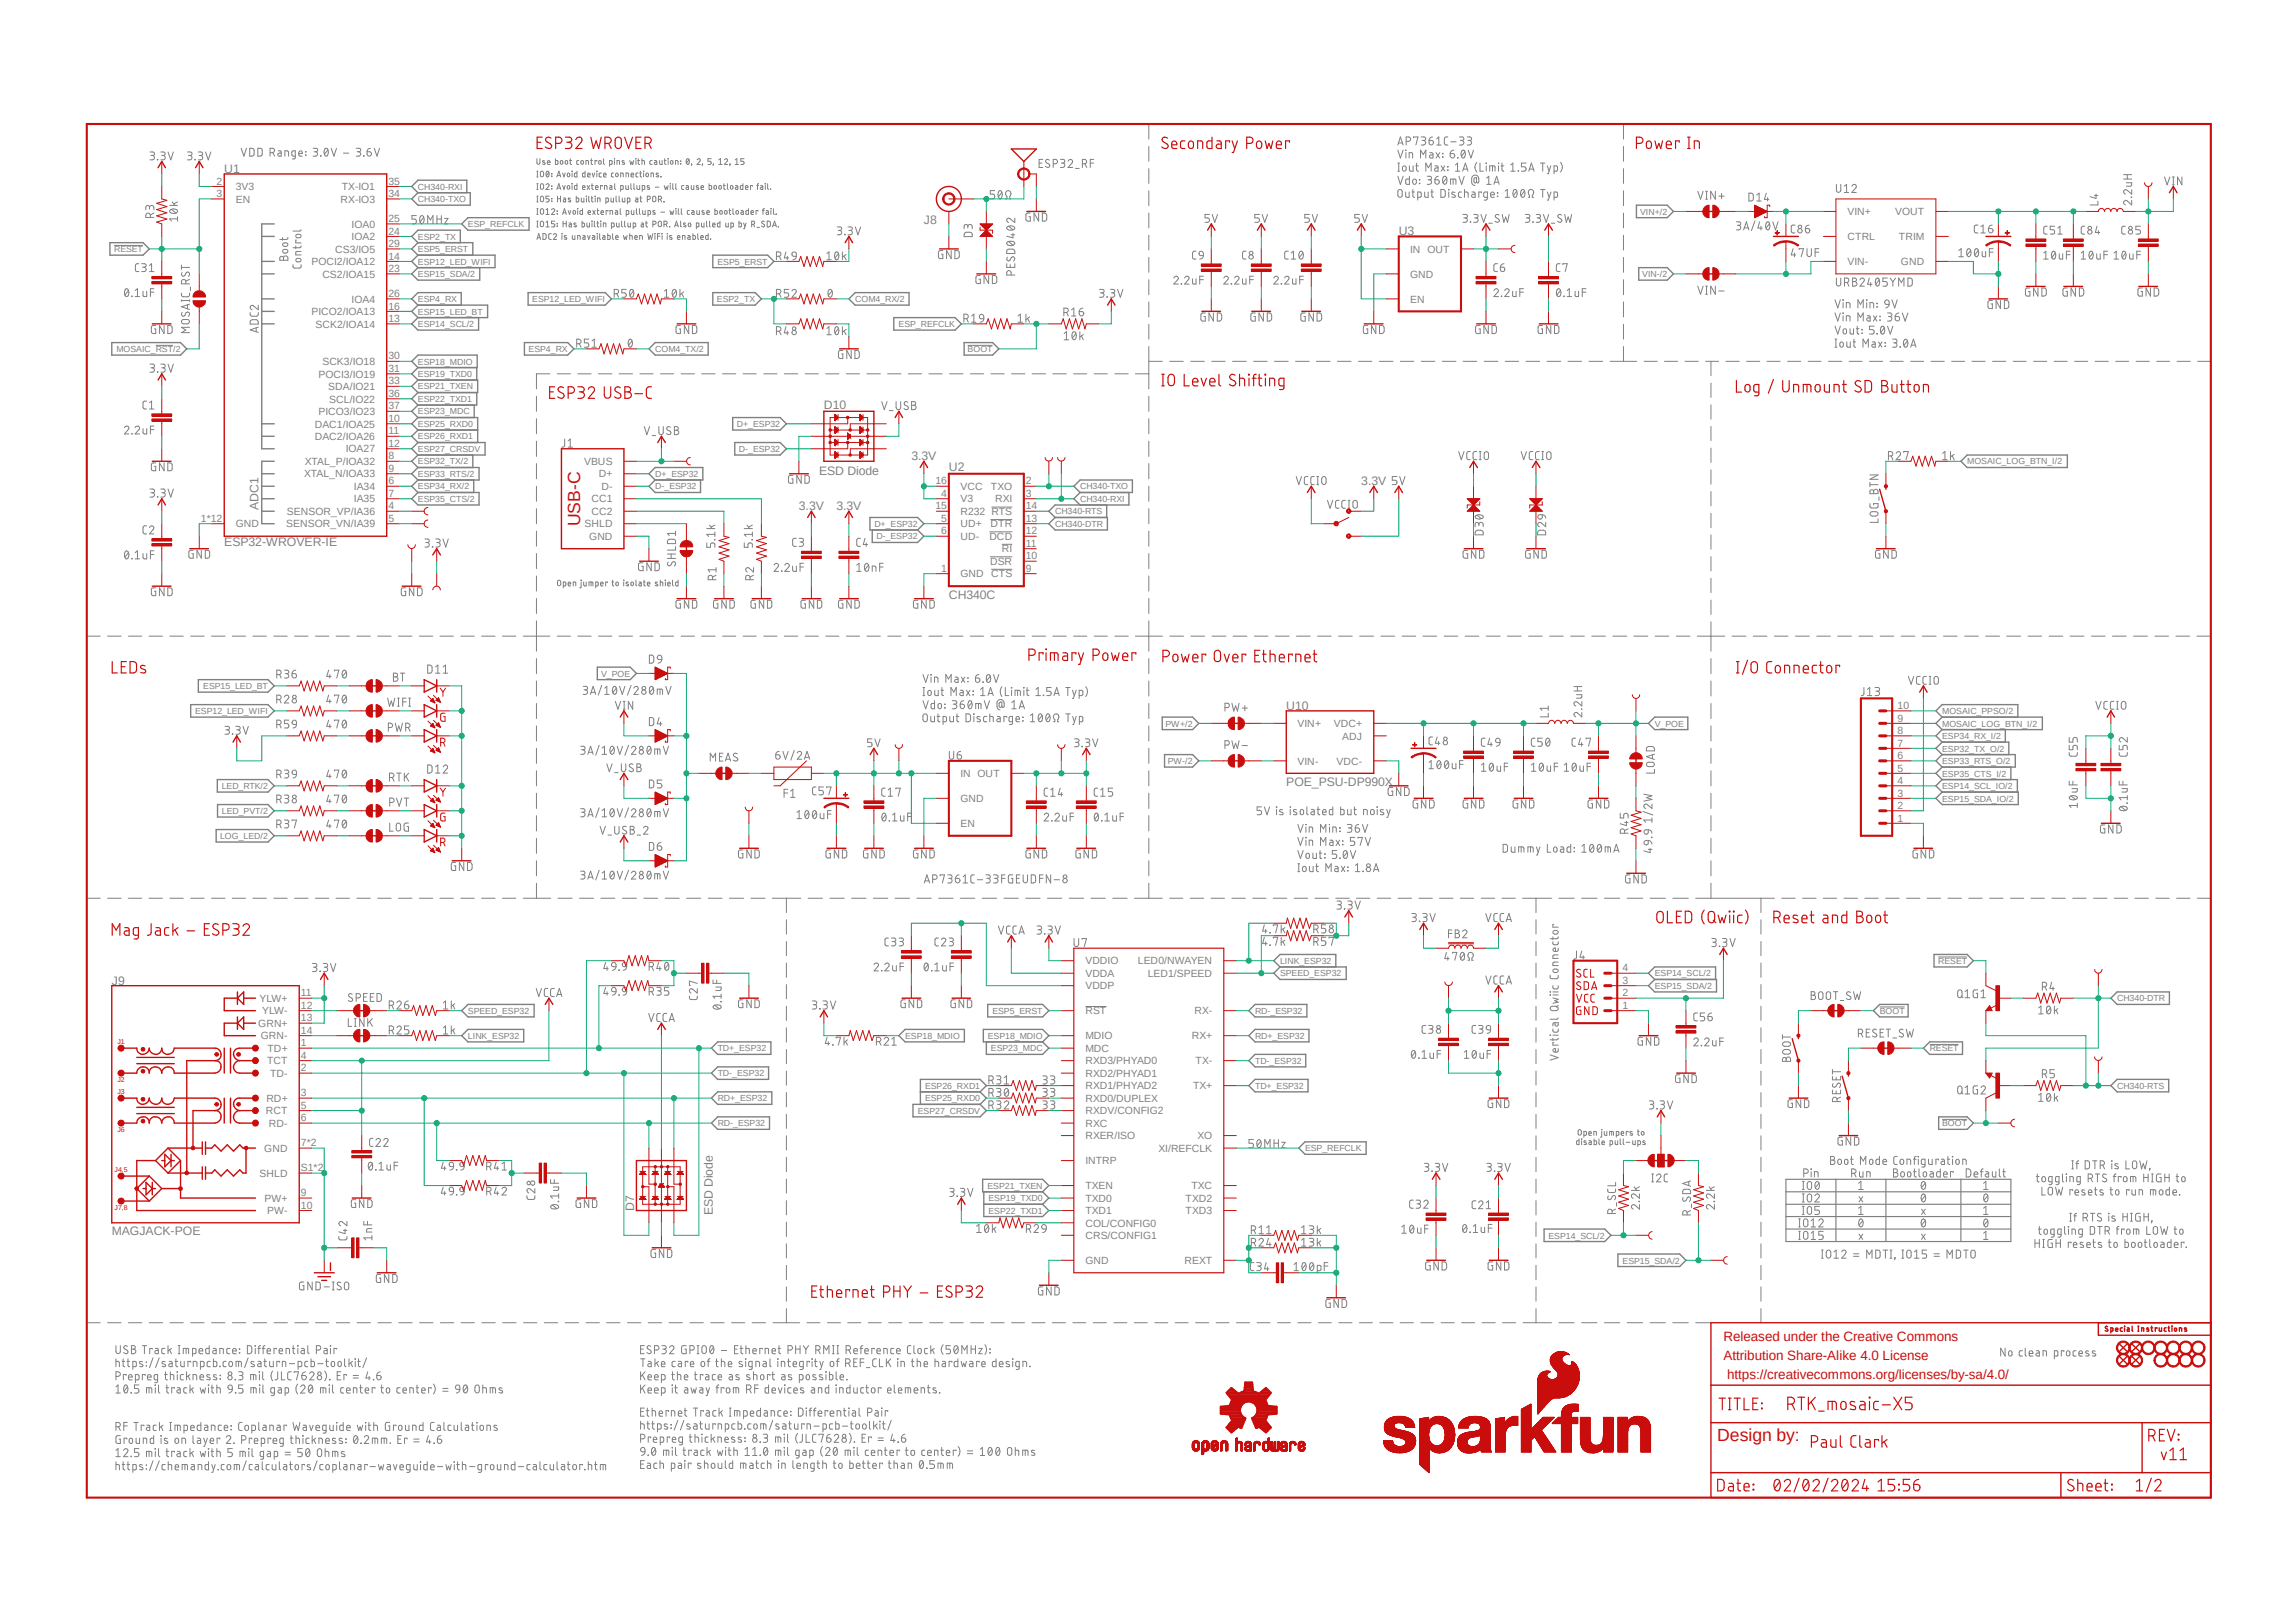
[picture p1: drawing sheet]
<svg xmlns="http://www.w3.org/2000/svg" width="420mm" height="297mm" viewBox="0 0 420 297" stroke-linecap="round" stroke-linejoin="round" font-family="sans-serif">
<defs><g id="words">
<g font-size="3.2" fill="#c90d0c">
<text x="106.1" y="96.3" transform="rotate(-90 106.1 96.3)">USB-C</text>
<text x="314.1" y="263.8">Design by:</text>
</g>
<g font-size="2.5" fill="#c90d0c">
<text x="315.3" y="245.5">Released under the Creative Commons</text>
<text x="315.3" y="248.9">Attribution Share-Alike 4.0 License</text>
<text x="315.9" y="252.3">https://creativecommons.org/licenses/by-sa/4.0/</text>
</g>
<g font-size="2.2" fill="#808080">
<text x="41" y="31.6">U1</text>
<text x="169" y="41">J8</text>
<text x="255.9" y="43.1">U3</text>
<text x="150.7" y="74.8">D10</text>
<text x="149.8" y="86.9">ESD Diode</text>
<text x="166.7" y="84.2">3.3V</text>
<text x="173.6" y="86.1">U2</text>
<text x="249" y="88.7">3.3V</text>
<text x="47.3" y="93.3" transform="rotate(-90 47.3 93.3)">ADC1</text>
<text x="146.1" y="93.3">3.3V</text>
<text x="153" y="93.3">3.3V</text>
<text x="41" y="99.9">ESP32-WROVER-IE</text>
<text x="173.6" y="109.6">CH340C</text>
<text x="235.3" y="129.9">U10</text>
<text x="235.3" y="143.8">POE_PSU-DP990X</text>
<text x="20.4" y="180.2">J9</text>
<text x="116" y="221.5" transform="rotate(-90 116 221.5)">D7</text>
<text x="20.4" y="226.1">MAGJACK-POE</text>
<text x="130.4" y="222.4" transform="rotate(-90 130.4 222.4)">ESD Diode</text>
</g>
<g font-size="1.9" fill="#808080">
<text x="39.6" y="33.8">2</text>
<text x="43.1" y="34.8">3V3</text>
<text x="62.5" y="34.8">TX-IO1</text>
<text x="71" y="33.8">35</text>
<text x="39.6" y="36.1">3</text>
<text x="43.1" y="37.1">EN</text>
<text x="62.3" y="37.1">RX-IO3</text>
<text x="64.3" y="41.7">IOA0</text>
<text x="71" y="36.1">34</text>
<text x="71" y="40.7">25</text>
<text x="338" y="39.4">VIN+</text>
<text x="346.7" y="39.4">VOUT</text>
<text x="61.3" y="46.2">CS3/IO5</text>
<text x="64.3" y="43.9">IOA2</text>
<text x="71" y="47.5">14</text>
<text x="71" y="45.3">29</text>
<text x="71" y="43">24</text>
<text x="257.9" y="46.2">IN OUT</text>
<text x="338" y="43.9">CTRL</text>
<text x="347.4" y="43.9">TRIM</text>
<text x="57" y="48.5">POCI2/IOA12</text>
<text x="59" y="50.8">CS2/IOA15</text>
<text x="71" y="49.8">23</text>
<text x="257.9" y="50.8">GND</text>
<text x="338" y="48.5">VIN-</text>
<text x="347.7" y="48.5">GND</text>
<text x="57" y="57.7">PICO2/IOA13</text>
<text x="57.7" y="59.9">SCK2/IOA14</text>
<text x="64.3" y="55.4">IOA4</text>
<text x="71" y="59">13</text>
<text x="71" y="56.7">16</text>
<text x="71" y="54.4">26</text>
<text x="257.9" y="55.4">EN</text>
<text x="71" y="65.8">30</text>
<text x="58.3" y="69.1">POCI3/IO19</text>
<text x="59" y="66.8">SCK3/IO18</text>
<text x="60" y="71.4">SDA/IO21</text>
<text x="71" y="70.4">33</text>
<text x="71" y="68.1">31</text>
<text x="58.3" y="75.9">PICO3/IO23</text>
<text x="60.2" y="73.7">SCL/IO22</text>
<text x="71" y="77.2">10</text>
<text x="71" y="74.9">37</text>
<text x="71" y="72.6">36</text>
<text x="57.6" y="78.2">DAC1/IOA25</text>
<text x="57.6" y="80.5">DAC2/IOA26</text>
<text x="63.2" y="82.8">IOA27</text>
<text x="71" y="79.5">11</text>
<text x="71" y="81.8">12</text>
<text x="55.6" y="87.4">XTAL_N/IOA33</text>
<text x="55.8" y="85.1">XTAL_P/IOA32</text>
<text x="64.7" y="89.7">IA34</text>
<text x="71" y="88.6">6</text>
<text x="71" y="84.1">8</text>
<text x="71" y="86.4">9</text>
<text x="106.9" y="85.1">VBUS</text>
<text x="109.6" y="87.4">D+</text>
<text x="110" y="89.7">D-</text>
<text x="171.1" y="88.6">16</text>
<text x="175.7" y="89.7">VCC</text>
<text x="181.3" y="89.7">TXO</text>
<text x="187.6" y="88.6">2</text>
<text x="36.7" y="95.5">1*12</text>
<text x="52.5" y="94.2">SENSOR_VP/IA36</text>
<text x="64.7" y="91.9">IA35</text>
<text x="71" y="93.2">4</text>
<text x="71" y="95.5">5</text>
<text x="71" y="90.9">7</text>
<text x="108.2" y="91.9">CC1</text>
<text x="108.2" y="94.2">CC2</text>
<text x="171.1" y="93.2">15</text>
<text x="172.2" y="95.5">5</text>
<text x="172.2" y="90.9">4</text>
<text x="175.7" y="94.2">R232 RTS</text>
<text x="175.7" y="91.9">V3</text>
<text x="182" y="91.9">RXI</text>
<text x="187.6" y="95.5">13</text>
<text x="187.6" y="93.2">14</text>
<text x="187.6" y="90.9">3</text>
<text x="43.1" y="96.5">GND</text>
<text x="52.4" y="96.5">SENSOR_VN/IA39</text>
<text x="106.9" y="96.5">SHLD</text>
<text x="107.8" y="98.8">GND</text>
<text x="172.2" y="97.8">6</text>
<text x="175.7" y="96.5">UD+</text>
<text x="175.7" y="98.8">UD-</text>
<text x="181" y="98.8">DCD</text>
<text x="181.2" y="96.5">DTR</text>
<text x="183.3" y="101.1">RI</text>
<text x="187.6" y="97.8">12</text>
<text x="187.6" y="100.1">11</text>
<text x="172.2" y="104.6">1</text>
<text x="175.7" y="105.7">GND</text>
<text x="181.1" y="103.3">DSR</text>
<text x="181.3" y="105.6">CTS</text>
<text x="187.6" y="104.6">9</text>
<text x="187.6" y="102.4">10</text>
<text x="347.1" y="129.8">10</text>
<text x="237.4" y="133.1">VIN+</text>
<text x="244" y="133.1">VDC+</text>
<text x="245.5" y="135.3">ADJ</text>
<text x="347.1" y="136.7">7</text>
<text x="347.1" y="134.4">8</text>
<text x="347.1" y="132.1">9</text>
<text x="175.7" y="142.2">IN OUT</text>
<text x="237.4" y="140">VIN-</text>
<text x="244.5" y="139.9">VDC-</text>
<text x="347.1" y="143.5">4</text>
<text x="347.1" y="141.2">5</text>
<text x="347.1" y="138.9">6</text>
<text x="175.7" y="146.8">GND</text>
<text x="347.1" y="148.1">2</text>
<text x="347.1" y="145.8">3</text>
<text x="175.7" y="151.3">EN</text>
<text x="347.1" y="150.4">1</text>
<text x="198.5" y="176.5">VDDIO</text>
<text x="198.5" y="178.8">VDDA</text>
<text x="208.2" y="176.5">LED0/NWAYEN</text>
<text x="209.9" y="178.8">LED1/SPEED</text>
<text x="296.8" y="177.8">4</text>
<text x="47.5" y="183.3">YLW+</text>
<text x="48" y="185.6">YLW-</text>
<text x="55" y="182.3">11</text>
<text x="55" y="184.6">12</text>
<text x="198.5" y="181.1">VDDP</text>
<text x="198.5" y="185.6">RST</text>
<text x="218.5" y="185.6">RX-</text>
<text x="296.8" y="184.6">1</text>
<text x="296.8" y="182.3">2</text>
<text x="296.8" y="180">3</text>
<text x="47.2" y="187.9">GRN+</text>
<text x="47.7" y="190.2">GRN-</text>
<text x="55" y="191.5">1</text>
<text x="55" y="186.9">13</text>
<text x="55" y="189.2">14</text>
<text x="198.5" y="190.2">MDIO</text>
<text x="218" y="190.2">RX+</text>
<text x="48.9" y="194.8">TCT</text>
<text x="48.9" y="192.5">TD+</text>
<text x="49.4" y="197.1">TD-</text>
<text x="55" y="193.8">4</text>
<text x="55" y="196">2</text>
<text x="198.5" y="192.5">MDC</text>
<text x="198.5" y="194.8">RXD3/PHYAD0</text>
<text x="198.5" y="197.1">RXD2/PHYAD1</text>
<text x="218.7" y="194.8">TX-</text>
<text x="48.6" y="203.9">RCT</text>
<text x="48.7" y="201.6">RD+</text>
<text x="55" y="200.6">3</text>
<text x="55" y="202.9">5</text>
<text x="198.5" y="199.4">RXD1/PHYAD2</text>
<text x="198.5" y="201.6">RXD0/DUPLEX</text>
<text x="198.5" y="203.9">RXDV/CONFIG2</text>
<text x="218.2" y="199.4">TX+</text>
<text x="49.2" y="206.2">RD-</text>
<text x="55" y="205.2">6</text>
<text x="55" y="209.8">7*2</text>
<text x="198.5" y="206.2">RXC</text>
<text x="198.5" y="208.5">RXER/ISO</text>
<text x="219" y="208.5">XO</text>
<text x="47.5" y="215.3">SHLD</text>
<text x="48.3" y="210.7">GND</text>
<text x="55" y="214.3">S1*2</text>
<text x="198.5" y="213.1">INTRP</text>
<text x="211.9" y="210.7">XI/REFCLK</text>
<text x="48.4" y="219.9">PW+</text>
<text x="55" y="218.9">9</text>
<text x="55" y="221.2">10</text>
<text x="198.5" y="217.6">TXEN</text>
<text x="198.5" y="219.9">TXD0</text>
<text x="216.9" y="219.9">TXD2</text>
<text x="217.9" y="217.6">TXC</text>
<text x="48.9" y="222.2">PW-</text>
<text x="198.5" y="222.2">TXD1</text>
<text x="198.5" y="224.5">COL/CONFIG0</text>
<text x="198.5" y="226.8">CRS/CONFIG1</text>
<text x="216.9" y="222.2">TXD3</text>
<text x="198.5" y="231.4">GND</text>
<text x="216.7" y="231.3">REXT</text>
</g>
<g font-size="1.6" fill="#808080">
<text x="76.5" y="34.7">CH340-RXI</text>
<text x="76.5" y="37">CH340-TXO</text>
<text x="85.6" y="41.6">ESP_REFCLK</text>
<text x="300" y="39.3">VIN+/2</text>
<text x="20.9" y="46.1">RESET</text>
<text x="76.5" y="46.1">ESP5_ERST</text>
<text x="76.5" y="43.9">ESP2_TX</text>
<text x="76.5" y="48.4">ESP12_LED_WIFI</text>
<text x="76.5" y="50.7">ESP15_SDA/2</text>
<text x="131.2" y="48.4">ESP5_ERST</text>
<text x="300.4" y="50.7">VIN-/2</text>
<text x="76.5" y="57.6">ESP15_LED_BT</text>
<text x="76.5" y="59.9">ESP14_SCL/2</text>
<text x="76.5" y="55.3">ESP4_RX</text>
<text x="97.4" y="55.3">ESP12_LED_WIFI</text>
<text x="131.2" y="55.3">ESP2_TX</text>
<text x="156.4" y="55.3">COM4_RX/2</text>
<text x="164.4" y="59.9">ESP_REFCLK</text>
<text x="21.3" y="64.4">MOSAIC_RST/2</text>
<text x="96.7" y="64.4">ESP4_RX</text>
<text x="119.8" y="64.4">COM4_TX/2</text>
<text x="177" y="64.4">BOOT</text>
<text x="76.5" y="66.7">ESP18_MDIO</text>
<text x="76.5" y="69">ESP19_TXD0</text>
<text x="76.5" y="71.2">ESP21_TXEN</text>
<text x="76.5" y="73.5">ESP22_TXD1</text>
<text x="76.5" y="75.8">ESP23_MDC</text>
<text x="76.5" y="78.1">ESP25_RXD0</text>
<text x="76.5" y="80.4">ESP26_RXD1</text>
<text x="76.5" y="82.7">ESP27_CRSDV</text>
<text x="134.8" y="78.1">D+_ESP32</text>
<text x="135.2" y="82.7">D-_ESP32</text>
<text x="76.5" y="85">ESP32_TX/2</text>
<text x="76.5" y="87.3">ESP33_RTS/2</text>
<text x="76.5" y="89.5">ESP34_RX/2</text>
<text x="119.8" y="87.3">D+_ESP32</text>
<text x="119.8" y="89.5">D-_ESP32</text>
<text x="197.6" y="89.5">CH340-TXO</text>
<text x="359.8" y="85">MOSAIC_LOG_BTN_I/2</text>
<text x="76.5" y="91.8">ESP35_CTS/2</text>
<text x="193" y="94.1">CH340-RTS</text>
<text x="197.6" y="91.8">CH340-RXI</text>
<text x="159.9" y="96.4">D+_ESP32</text>
<text x="160.3" y="98.7">D-_ESP32</text>
<text x="193" y="96.4">CH340-DTR</text>
<text x="109.9" y="123.8">V_POE</text>
<text x="35.7" y="130.7">ESP12_LED_WIFI</text>
<text x="37.2" y="126.1">ESP15_LED_BT</text>
<text x="355.3" y="130.7">MOSAIC_PPSO/2</text>
<text x="213.2" y="133">PW+/2</text>
<text x="302.7" y="133">V_POE</text>
<text x="355.3" y="137.5">ESP32_TX_O/2</text>
<text x="355.3" y="135.3">ESP34_RX_I/2</text>
<text x="355.3" y="133">MOSAIC_LOG_BTN_I/2</text>
<text x="213.6" y="139.8">PW-/2</text>
<text x="355.3" y="139.8">ESP33_RTS_O/2</text>
<text x="355.3" y="142.1">ESP35_CTS_I/2</text>
<text x="40.6" y="144.4">LED_RTK/2</text>
<text x="40.6" y="149">LED_PVT/2</text>
<text x="355.3" y="144.4">ESP14_SCL_IO/2</text>
<text x="355.3" y="146.7">ESP15_SDA_IO/2</text>
<text x="40.3" y="153.5">LOG_LED/2</text>
<text x="234.1" y="176.4">LINK_ESP32</text>
<text x="234.1" y="178.7">SPEED_ESP32</text>
<text x="302.7" y="178.7">ESP14_SCL/2</text>
<text x="354.5" y="176.4">RESET</text>
<text x="85.6" y="185.5">SPEED_ESP32</text>
<text x="181.5" y="185.5">ESP5_ERST</text>
<text x="229.6" y="185.5">RD-_ESP32</text>
<text x="302.7" y="180.9">ESP15_SDA/2</text>
<text x="343.8" y="185.5">BOOT</text>
<text x="387.3" y="183.2">CH340-DTR</text>
<text x="85.6" y="190.1">LINK_ESP32</text>
<text x="165.6" y="190.1">ESP18_MDIO</text>
<text x="180.7" y="190.1">ESP18_MDIO</text>
<text x="229.6" y="190.1">RD+_ESP32</text>
<text x="131.3" y="192.4">TD+_ESP32</text>
<text x="131.3" y="196.9">TD-_ESP32</text>
<text x="181.3" y="192.4">ESP23_MDC</text>
<text x="229.6" y="194.7">TD-_ESP32</text>
<text x="353" y="192.4">RESET</text>
<text x="131.3" y="201.5">RD+_ESP32</text>
<text x="167.9" y="203.8">ESP27_CRSDV</text>
<text x="169.2" y="201.5">ESP25_RXD0</text>
<text x="169.2" y="199.2">ESP26_RXD1</text>
<text x="229.6" y="199.2">TD+_ESP32</text>
<text x="387.3" y="199.2">CH340-RTS</text>
<text x="131.3" y="206.1">RD-_ESP32</text>
<text x="355.3" y="206.1">BOOT</text>
<text x="238.7" y="210.7">ESP_REFCLK</text>
<text x="180.6" y="217.5">ESP21_TXEN</text>
<text x="180.8" y="219.8">ESP19_TXD0</text>
<text x="180.8" y="222.1">ESP22_TXD1</text>
<text x="283.3" y="226.7">ESP14_SCL/2</text>
<text x="296.8" y="231.2">ESP15_SDA/2</text>
</g>
<g font-size="1.3" fill="#c90d0c">
<text x="21.5" y="191.1">J1</text>
<text x="21.5" y="198">J2</text>
<text x="21.5" y="200.3">J3</text>
<text x="21.5" y="207.1">J6</text>
<text x="21" y="214.5">J4,5</text>
<text x="21" y="221.4">J7,8</text>
</g>
</g></defs>
<path d="M15.4 22.4l389.3 252.2M404.7 22.4l-389.3 252.2" fill="none" stroke="#fff" stroke-width=".18"/>
<g fill="none" stroke="#808080" stroke-width=".18">
<path d="M27.3 38l.1-.2a.41 .41 0 0 1 .5-.2 .41 .41 0 0 1 .3 .4v.4M27.3 38.3v-.4a.34 .34 0 0 0-.3-.3 .34 .34 0 0 0-.3 .3v.5M27.4 27.8h.5a.32 .32 0 0 1 .4 .3 .32 .32 0 0 1-.4 .3h-.3M27.5 39.8v-.4a.42 .42 0 0 0-.4-.4 .42 .42 0 0 0-.4 .4v.4h1.5M27.9 28.4a.4 .4 0 0 1 .4 .5 .4 .4 0 0 1-.4 .4h-.5M28.2 39l-.7 .3M28.8 29.2l.1 .1zM29.4 27.8h.5a.32 .32 0 0 1 .3 .3 .32 .32 0 0 1-.3 .3h-.3M29.8 28.4a.4 .4 0 0 1 .4 .5 .4 .4 0 0 1-.4 .4h-.4M30.7 27.8l.5 1.5 .5-1.5M31 37.6h1.5M31.1 38.5l.6-.3a.57 .57 0 0 1 .8 .5 .82 .82 0 0 1-1.5 0z"/>
<path d="M31.4 38.3l.8 .7M31.5 37l.5 .6M32.5 39.7v.8M32.5 37l-.7 .3M34.3 27.8h.5a.32 .32 0 0 1 .3 .3 .32 .32 0 0 1-.3 .3h-.3M34.7 28.4a.4 .4 0 0 1 .4 .5 .4 .4 0 0 1-.4 .4h-.4M35.6 29.2l.1 .1zM36.3 27.8h.4a.32 .32 0 0 1 .4 .3 .32 .32 0 0 1-.4 .3h-.3M36.7 28.4a.4 .4 0 0 1 .4 .5 .4 .4 0 0 1-.4 .4h-.4M37.6 27.8l.5 1.5 .5-1.5M44.1 27.1l.5 1.5 .5-1.5M45.7 27.1l.7 .2 .1 .9-.2 .3-.6 .1z"/>
<path d="M47.2 27.1l.6 .1a1.15 1.15 0 0 1 0 1.3l-.6 .1zM49.4 27.9h.4a.4 .4 0 0 0 .5-.4 .4 .4 0 0 0-.5-.4h-.4v1.5M49.9 27.9l.3 .7M50.9 27.6l.5 .1v.9l-.5-.1-.1-.3 .6-.2M52.1 28.6v-1l.6 .1 .1 .9M54 28.6l-.6-.2v-.5l.1-.3h.5v1.2l-.2 .3h-.3M54.7 28.1h.6l-.1-.3a.31 .31 0 0 0-.3-.2 .31 .31 0 0 0-.2 .3l.1 .6 .5 .1M55.9 27.7l.1 .1zM55.9 28.4h.1zM57.3 27.1l.7 .1a.31 .31 0 0 1 .1 .3 .31 .31 0 0 1-.3 .3h-.4M57.7 27.8a.4 .4 0 0 1 .4 .4 .4 .4 0 0 1-.4 .4h-.4M58.6 28.5l.1 .1z"/>
<path d="M59.5 27.2l.1-.1a.82 .82 0 0 1 0 1.5l-.1-.1-.2-.6zM60 27.4l-.6 .8M60.6 27.1l.5 1.5 .5-1.5M62.8 28h1M65.2 27.1l.6 .1a.31 .31 0 0 1 .2 .3 .31 .31 0 0 1-.3 .3h-.4M65.6 27.8a.4 .4 0 0 1 .4 .4 .4 .4 0 0 1-.4 .4h-.4M66.5 28.5l.1 .1zM67.1 27.8h.5a.41 .41 0 0 1 .3 .4 .41 .41 0 0 1-.4 .4 .41 .41 0 0 1-.4-.4zM67.8 27.1a.59 .59 0 0 0-.7 .7M68.5 27.1l.5 1.5 .4-1.5M76.2 39.5h-.8v.6h.6l.2 .3-.2 .5h-.6M77 39.5h.2a.86 .86 0 0 1 0 1.4 .93 .93 0 0 1-.2-1.4z"/>
<path d="M77.5 39.8l-.7 .8M79.9 39.5v1.4M80.7 39.5v1.4M81.3 40h.7l-.7 .9h.7M98.2 29v.8l.2 .3 .3-.1 .1-1M98.2 32.4h.2M98.2 31.3h.2M98.2 39.2h.2M98.2 38.2h.2M98.2 34.7h.2M98.2 33.6h.2M98.2 37h.2"/>
<path d="M98.2 35.9h.2M98.3 31.3v1.1M98.3 33.6v1.1M98.3 35.9v1.1M98.3 38.2v1M98.9 31.5l.3-.2 .2 .3v.5l-.2 .2h-.3zM98.9 38.3l.3-.1 .2 .3v.4l-.2 .3-.3-.1zM98.9 33.7l.3-.1 .2 .3v.5l-.2 .2-.3-.1zM98.9 36l.3-.1 .2 .3v.5l-.2 .2-.3-.1zM99.7 29.5l-.3-.1-.2 .1 .5 .5-.1 .1-.4-.1M99.9 33.8l.3-.2 .2 .1v.4l-.5 .6h.6M99.9 39.2h.6"/>
<path d="M99.9 38.4l.3-.2v1M100 31.4l.2-.1a.62 .62 0 0 1 0 1.1l-.3-.2v-.4zM100.1 29.7h.5l-.1-.3-.3 .1-.1 .4 .2 .2h.3M100.4 31.5l-.5 .6M100.5 35.9h-.6v.5h.4l.2 .2-.2 .3-.4 .1M100.9 38.4a.29 .29 0 0 1 .4-.2 .29 .29 0 0 1 .1 .5l-.5 .5h.6M100.9 31.7l.1 .1zM100.9 32.2l.1 .1zM100.9 34l.1 .1zM100.9 34.5l.1 .1zM100.9 36.3l.1 .1zM100.9 36.8l.1 .1z"/>
<path d="M101.6 29v1.1h.4l.1-.6-.5-.1M101.9 32.4l.3-1.1 .4 1.1M101.9 34.7l.3-1.1 .4 1.1M101.9 38.6l.1 .1zM101.9 39.1l.1 .1zM101.9 32.1h.6M101.9 34.4h.6M102 35.9v1.1M102 36.4h.5M102.5 29.5h.4l.1 .3-.2 .3-.3-.1zM102.5 35.9v1.1M102.9 31.7l.3 .7 .2-.7"/>
<path d="M102.9 39.2l.4-1 .3 1M102.9 34l.3 .7 .2-.7M103 38.9h.5M103.1 36.2l.4 .1v.7l-.4-.1v-.3l.4-.1M103.4 29.5h.4v.3l-.1 .3-.3-.1zM103.8 31.7h.4v.4l-.1 .2h-.3zM103.8 34h.4v.4l-.1 .2-.3-.1zM103.9 38.5l.3 .7 .2-.7M104.2 29.4h.4M104.3 29v.9l.3 .2M104.4 36.3l-.3-.1-.2 .2 .5 .3v.2h-.5M104.6 31.3l.1 .1z"/>
<path d="M104.6 33.6l.1 .1zM104.6 31.7v.7M104.6 34v.7M104.9 38.6h.3l.1 .4-.2 .2-.2-.1zM105.4 35.9v1.1h.3l.2-.2v-.5l-.5-.1M105.5 31.3v1.1l-.4-.1v-.6h.4M105.5 33.6v1.1l-.4-.1v-.6h.4M105.7 38.2h.1M105.7 38.5v.7M105.9 29.4l-.4 .1v.5l.4 .1M106.3 29.5h.4v.3l-.1 .3-.3-.1zM106.3 36.2v.6l.2 .2h.3v-.8"/>
<path d="M106.6 38.2v1h-.3l-.2-.1v-.4l.2-.2h.3M106.6 34.3h.4v-.3h-.4v.6l.4 .1M107 31.3v1.1l-.4-.1v-.6h.4M107.2 30.1v-.7h.4l.1 .7M107.2 35.9h.1M107.3 36.2v.8M107.4 34l.5 .7M107.5 32h.4v-.3h-.4v.6l.4 .1M107.6 38.9h.4v-.3h-.4v.5l.1 .1h.3M107.7 35.9v1l.2 .1M107.9 34l-.5 .7M108 29.4h.4"/>
<path d="M108.1 36.2h.4M108.2 29v1l.2 .1M108.2 34h.3M108.2 35.9v.9l.3 .2M108.3 33.6v.9l.2 .2M108.3 31.7l.2 .7 .3-.7M108.4 38.5l.5 .7M108.8 35.9h.1M108.9 38.5l-.5 .7M108.9 36.2v.8M108.9 34.3h.5l-.1-.3h-.3l-.1 .6 .5 .1M109.1 31.3l.1 .1z"/>
<path d="M109.2 29.5v-.1h-.4v.7M109.2 31.7v.7M109.2 38.5h.4M109.3 38.2v.9l.3 .1M109.3 37v-.8l.4 .1 .1 .7M109.6 29.5h.3l.1 .3-.2 .3-.2-.1zM109.9 38.9h.5v-.3h-.4l-.1 .5 .2 .1h.3M110 31.7h-.4v.6l.4 .1M110.2 34.1v-.1h-.3v.7M110.4 32h.5l-.1-.3h-.4v.6l.5 .1M110.4 29v1l.2 .1M110.6 34.7v-.7l.4 .1v.6"/>
<path d="M110.8 37l.5-.1v-.6l-.5-.1v1.1M111.2 38.7v-.2h-.3v.7M111.5 30.1l.5-.1-.1-.6h-.4v1M111.5 34h.4v.7l-.4-.1v-.3l.4-.1M111.6 39.2v-.7l.4 .1 .1 .6M111.8 36.2v.7l.1 .1h.3v-.8M112.2 31.7h-.4v.6l.4 .1M112.4 29.1h.1M112.4 29.4v.7M112.4 33.6v1l.2 .1M112.6 38.5h.2l.2 .2v.5h-.4l-.1-.3 .5-.1M112.6 31.7h.4l.1 .4-.2 .2h-.3z"/>
<path d="M112.7 35.9v.9l.2 .2M112.9 30.1v-.7h.4v.7M113.2 35.9v.9l.2 .2M113.5 38.2v1h.1M113.5 32.4v-.7h.5v.7M113.5 34.7l.5-.1v-.6h-.5v1M113.8 36.2v.7l.2 .1h.3v-.8M114.2 29.5l-.3-.1-.1 .2 .5 .2-.1 .3-.4-.1M114.5 34v.6l.1 .1h.3v-.7M114.5 32.4v-.7h.4l.1 .7M114.6 39.2h.4v-.6l-.4-.1v1.1M114.8 37l.4-.1v-.6l-.4-.1v1.1"/>
<path d="M115.2 29.4l.2 .7 .2-.5 .1 .5 .2-.7M115.4 33.6v.9l.2 .2M115.4 32h.5v-.3h-.4l-.1 .6 .5 .1M115.5 38.5v.6l.2 .1h.3v-.7M116 33.6v.9l.1 .2M116.2 36.2l.5 .1v.7l-.4-.1v-.3l.4-.1M116.3 29.1h.1M116.3 29.4v.7M116.4 38.2v.9l.2 .1M116.5 34v.5l.2 .2h.3v-.7M116.6 29.4h.4M116.7 31.7h-.4v.6l.4 .1"/>
<path d="M116.8 29v.9l.2 .2M117 38.2v.9l.1 .1M117 31.7h.3M117.1 36.2h.3M117.1 31.3v1l.2 .1M117.2 35.9v1l.2 .1M117.4 29.4h.3l.2 .1v.6M117.4 29v1.1M117.5 34.7l.4-.1v-.6h-.4v1M117.6 38.5v.7h.1h.3v-.7M117.7 31.3h.1M117.7 31.7v.7"/>
<path d="M118.2 31.7h.4v.4l-.1 .2h-.3zM118.4 36.5l.5-.1v-.5h-.5v1.1M118.5 39.2h.5l-.1-.6-.4-.1v1.1M118.8 34h-.3l-.1 .1 .4 .3v.2h-.4M119.1 32.4v-.7h.4v.7M119.3 29.4l-.4 .1v.5l.4 .1M119.4 36l.4-.1 .2 .3v.5l-.2 .2-.4-.1zM119.7 29.4h.3l.1 .1v.6h-.3l-.1-.3 .4-.1M119.8 38.6l-.4 .1 .5 .4-.2 .1h-.3M119.8 34.2h.7M120.4 31.7h-.2l-.2 .1 .5 .3-.1 .2h-.4M120.4 36.5h.3l.3-.2-.1-.4h-.5v1.1"/>
<path d="M120.6 29.4v.6l.2 .1h.3v-.7M120.8 36.5l.2 .5M120.9 32.3v.1zM120.9 38.8h.7M121.4 36.9l.1 .1zM121.5 29.4h.3M121.5 34l.2 .7 .2-.5 .1 .5 .2-.7M121.6 29v.9l.2 .2M122.2 29l.1 .1zM122.2 29.4v.7M122.6 38.5l.1 .7 .2-.4 .2 .4 .1-.7M122.6 33.6h.1"/>
<path d="M122.6 34v.7M122.7 29.5h.4v.3l-.2 .3-.2-.1zM123.1 33.6v1l.1 .1M123.6 30.1v-.7l.4 .1v.6M123.6 33.6v1l.2 .1M123.6 38.2h.1M123.7 38.5v.7M124.1 38.2v1h.1M124.5 29.5h.1M124.5 29.9v.1zM124.6 38.2v1h.2M125.1 34h-.3l-.1 .1v.5l.4 .1"/>
<path d="M125.5 34h.3l.1 .1v.6l-.3-.1-.1-.2 .4-.2M125.6 29.2l.2-.2a.62 .62 0 0 1 0 1.1l-.3-.3zM126 29.3l-.4 .5M126.1 38.5l-.4 .1v.6h.4M126.4 34v.6l.2 .1h.3v-.7M126.5 30v.1zM126.5 38.5h.3l.2 .2v.5h-.4l-.1-.3 .5-.1M126.5 30.1l-.1 .2M127.5 38.5v.7h.1h.3v-.7M127.5 29.3l.3-.3 .3 .2-.1 .3-.5 .6h.6M127.8 34h-.3l-.2 .1 .5 .4-.1 .2-.4-.1M128.2 34.3h.5l-.1-.3h-.3l-.1 .5 .5 .2"/>
<path d="M128.5 30.1h.1M128.5 30h.1M128.5 30v.1M128.5 30.1l-.1 .2M128.8 38.6l-.3-.1-.1 .2 .4 .3v.2h-.4M129.3 38.9h.5l-.1-.3h-.4v.6h.5M129.7 33.6v1.1l.4-.1 .1-.6h-.5M130.1 29h-.6v.5h.5l.1 .2-.1 .4h-.5M130.5 30v.1zM130.5 30.1l-.1 .2M130.6 34h.4l.1 .4-.2 .2-.3-.1zM130.8 38.2v1h.3l.1-.1v-.4l-.1-.2h-.3"/>
<path d="M131.5 30.1h.6M131.5 29.3l.3-.3v1.1M131.5 34h.4l.1 .4-.2 .2-.3-.1zM131.8 38.5l.3 .1v.4l-.1 .2h-.2l-.1-.2zM132.3 34h.4M132.4 33.6v.9l.3 .2M132.5 29.3l.3-.3 .3 .2-.1 .3-.5 .6h.6M132.6 38.6h.4v.4l-.2 .2-.2-.1zM133.1 33.6v.9l.1 .2M133.3 38.5h.4M133.4 38.2v.9l.3 .1M133.5 30l.1 .1z"/>
<path d="M133.6 30.1l-.1 .2M133.6 34h.4l.1 .4-.2 .2-.3-.1zM134.1 38.2v.9l.2 .1M134.5 30.1h.6M134.5 29.3l.3-.3v1.1M134.5 34h.3l.2 .1v.6l-.4-.1-.1-.2 .5-.2M134.7 38.6h.3l.1 .4-.2 .2-.2-.1zM135.6 38.5h.2l.2 .2v.5h-.4l-.1-.3 .5-.1M135.9 33.6v1.1l-.5-.1v-.6h.5M136.1 29h-.6v.5h.4l.2 .2-.1 .4h-.5M136.4 34.3h.4v-.3h-.4v.6l.4 .1M136.9 38.2v1h-.5v-.6l.5-.1"/>
<path d="M137.4 38.9h.4v-.3h-.4v.6h.4M137.6 34.1v-.1h-.3v.7M138.4 34h.4M138.6 38.7v-.2h-.3v.7M138.7 33.6l-.1 .2v.9M138.7 33.6h.1M139.1 34h.4v.7l-.4-.1v-.2l.4-.2M139.4 38.5h.4M139.8 38.2l-.2 .2v.8M140 33.6v.1zM140 34v.7M140.2 38.5l.3 .1 .1 .6h-.4v-.3l.4-.1"/>
<path d="M140.4 33.6v.9l.2 .2M140.9 34.6l.1 .1zM141 38.2h.1M141 38.5v.7M141.5 38.2v1h.1M141.9 39.2h.1zM181.9 34.9h-.8v.6h.5a.43 .43 0 0 1 .4 .4 .43 .43 0 0 1-.4 .5h-.5M182.8 34.9h.1a.72 .72 0 0 1 .4 1l-.2 .4-.2 .1a1.01 1.01 0 0 1-.1-1.5zM183.3 35.2l-.7 .8M183.9 36.4h.3v-.5a.56 .56 0 0 1-.2-.8 .56 .56 0 0 1 .9 0 .56 .56 0 0 1-.2 .8v.5h.2M185.6 39.9v.8l-.8-.7a.36 .36 0 0 0-.4-.1 .36 .36 0 0 0-.3 .4l.4 .4M188.5 39h-.5l-.3 .2v.9l.1 .3 .7 .1v-.8h-.3"/>
<path d="M190 39v1.5l-.9-1.5v1.5M190.1 29.8h.5M190.7 39h.4l.3 .2a1.17 1.17 0 0 1-.1 1.2l-.6 .1zM190.8 29.2h-.7v1.4h.7M191.9 29.3a.38 .38 0 0 0-.4-.1 .38 .38 0 0 0-.2 .3l.1 .3 .5 .2a.34 .34 0 0 1 .1 .4 .34 .34 0 0 1-.3 .2l-.5-.2M192.7 30h.3a.4 .4 0 0 0 .5-.4 .4 .4 0 0 0-.5-.4h-.3v1.4M194 29.2h.5a.34 .34 0 0 1 .3 .3 .34 .34 0 0 1-.3 .3h-.4M194.4 29.8a.4 .4 0 0 1 .4 .4 .4 .4 0 0 1-.4 .4h-.4M195.4 29.5a.42 .42 0 0 1 .6-.3 .42 .42 0 0 1 .1 .6l-.7 .8h.8M196.7 30.8h.7M198 30h.4a.4 .4 0 0 0 .4-.4 .4 .4 0 0 0-.4-.4h-.4v1.4M198.5 30l.3 .6"/>
<path d="M199.4 29.8h.7M200.1 29.2h-.7v1.4M210.1 22.7v2.7M210.1 26.8v2.7M210.1 30.9v2.7M210.1 34.9v2.7M210.1 39v2.7M221.2 39.2h-.8v.7h.5a.41 .41 0 0 1 .3 .4 .41 .41 0 0 1-.3 .4h-.5M221.7 39.2l.5 1.5 .5-1.5M230.4 39.2h-.9v.7h.5a.41 .41 0 0 1 .4 .4 .41 .41 0 0 1-.4 .4h-.5M230.9 39.2l.5 1.5 .5-1.5M239.5 39.2h-.8v.7h.5a.41 .41 0 0 1 .3 .4 .41 .41 0 0 1-.3 .4h-.5"/>
<path d="M240 39.2l.5 1.5 .5-1.5M248.7 39.2h-.9v.7h.5a.41 .41 0 0 1 .4 .4 .41 .41 0 0 1-.4 .4h-.5M249.2 39.2l.4 1.5 .5-1.5M255.7 31.3h.3M255.7 26.5l.5-1.4 .5 1.4M255.7 27.5l.5 1.4 .5-1.4M255.7 29.8h.3M255.7 32.3l.5 1.4 .5-1.4M255.7 34.9a.41 .41 0 0 1 .5-.2 .41 .41 0 0 1 .3 .4v.8a.41 .41 0 0 1-.5 .2 .41 .41 0 0 1-.3-.4zM255.8 26.2h.7M255.9 29.8v1.5M256.7 30.4a.34 .34 0 0 1 .5 .3v.3a.34 .34 0 0 1-.3 .3 .34 .34 0 0 1-.4-.3z"/>
<path d="M257.1 35.1v.8l.3 .2h.4v-1M257.1 27.5l.1 .1zM257.2 27.9v1M257.2 25.9h.4a.4 .4 0 0 0 .5-.4 .4 .4 0 0 0-.5-.4h-.4v1.4M257.8 28.9v-1l.6 .1v.9M257.8 30.4v.7l.3 .2h.4v-.9M257.8 32.3v1.4h-.5l-.2-.2 .1-.6 .6-.1M258.3 35.1h.4M258.4 34.7v1.2l.3 .2M258.5 32.9l.1-.1a.34 .34 0 0 1 .5 .3v.3a.34 .34 0 0 1-.4 .3 .34 .34 0 0 1-.3-.3zM258.6 25.2v-.1h.8l-.4 1.4M259 30.4h.5"/>
<path d="M259.1 29.8v1.3l.1 .2h.3M259.3 36.1l.7-.1-.1-.8-.6-.1v1.5M259.6 33.5l.1 .1zM259.6 32.9h.1zM259.8 28.9v-1.4l.5 .8 .5-.8v1.4M260 25.1h.5a.33 .33 0 0 1 .3 .2 .33 .33 0 0 1-.2 .4h-.5M260.4 25.7a.42 .42 0 0 1 .4 .4 .42 .42 0 0 1-.4 .4h-.4M260.6 35.1v.9l.2 .1h.4v-1M260.8 31.3v-1.5l.5 .9 .5-.9v1.5M261.1 32.3h.4a.32 .32 0 0 1 .4 .3 .32 .32 0 0 1-.4 .3h-.3M261.4 25.7h.5a.4 .4 0 0 1 .3 .4 .4 .4 0 0 1-.4 .4 .4 .4 0 0 1-.4-.4zM261.5 32.9a.42 .42 0 0 1 .4 .4 .42 .42 0 0 1-.4 .4h-.4"/>
<path d="M261.5 27.9l.5 .1 .1 .2v.7h-.5v-.5h.5M261.7 35.1h.5M261.9 34.7v1.3l.3 .1M262 25.1a.65 .65 0 0 0-.6 .6M262.5 30.4h.4l.2 .2v.7h-.6v-.5l.6-.1M262.5 32.9h.5a.42 .42 0 0 1 .3 .5 .42 .42 0 0 1-.4 .3 .42 .42 0 0 1-.4-.4zM262.7 27.9l.7 1M262.8 26.5h.8M262.8 25.4l.4-.3v1.4M263.1 32.3a.75 .75 0 0 0-.6 .6M263.4 27.9l-.7 1M263.6 34.7h.6l.1 .2 .1 .8-.2 .4h-.6z"/>
<path d="M263.6 30.4l.7 .9M263.9 28.1v.1zM263.9 28.7v.1zM264.1 32.3h.2a.91 .91 0 0 1 0 1.4 .93 .93 0 0 1-.2-1.4zM264.3 30.4l-.7 .9M264.6 32.6l-.7 .8M264.8 30.5l.1 .1zM264.8 31.1l.1 .1zM264.8 25.1h-.4l-.2 .3v1l.6 .1M265 34.7v.1zM265 35.1v1M265.3 28.1h.5a.41 .41 0 0 1 .1 .7 .41 .41 0 0 1-.6-.3z"/>
<path d="M265.3 33.7v-.9l1 .1v.8M265.4 26h1M265.8 32.8v.9M265.9 27.5a.65 .65 0 0 0-.6 .6M266.1 35.2h-.5v.3l.5 .2 .1 .2a.45 .45 0 0 1-.6 .1M266.2 31.3h.8M266.2 30.2l.4-.4v1.5M266.6 28.8l.1 .1zM266.9 32.3l.5 1.4 .4-1.4M267 25.1h.5a.33 .33 0 0 1 .2 .2 .33 .33 0 0 1-.1 .4h-.5M267.3 35.1l-.4 .1-.1 .2v.6l.5 .1M267.4 25.7a.42 .42 0 0 1 .4 .4 .42 .42 0 0 1-.4 .4h-.4"/>
<path d="M267.5 27.5h.2a.87 .87 0 0 1 0 1.4 .7 .7 0 0 1-.4-1zM267.5 31.3l.6-1.5 .4 1.5M267.6 39.2h.5a.32 .32 0 0 1 .3 .4 .32 .32 0 0 1-.3 .3h-.3M267.7 30.9h.7M267.9 35.1l.6 .1 .1 .9M267.9 34.7v1.4M268 27.8l-.7 .8M268 39.9a.4 .4 0 0 1 .4 .4 .4 .4 0 0 1-.4 .4h-.4M268.4 25.1h.5a.32 .32 0 0 1 .3 .3 .32 .32 0 0 1-.3 .3h-.4M268.6 27.5l.5 1.4 .4-1.4M268.8 25.7a.42 .42 0 0 1 .4 .4 .42 .42 0 0 1-.4 .4h-.4M269.2 35.1l.5 .1 .1 .2v.7h-.5v-.5h.5"/>
<path d="M269.6 39.2h.4a.32 .32 0 0 1 .4 .4 .32 .32 0 0 1-.4 .3h-.3M270 39.9h.2a.41 .41 0 0 1 .2 .5 .41 .41 0 0 1-.4 .3h-.4M270.1 33.2l-.2 .3-.2-.1v-.8l.4-.1v.9h.4a1.07 1.07 0 0 0-.5-1.4 .66 .66 0 0 0-.8 .7l.1 1 .5 .3M270.1 29.7a1.34 1.34 0 0 0 0 1.8M270.7 29.8v1.5h.7M270.9 39.2l.5 1.5 .5-1.5M271 35.3v-.2h-.5v1M271.8 29.8l.1 .1zM271.9 30.4v.9M271.9 33.7h.9M271.9 32.6l.4-.3v1.4M272.1 36.1l-.7-.1v-.6l.1-.2 .6-.1v1.3l-.3 .2h-.3"/>
<path d="M272.5 31.3v-.9h.9l.1 .9M272.7 35.6h.6a.35 .35 0 0 0-.2-.4 .35 .35 0 0 0-.4 .3l.1 .6h.5M273 30.4v.9M273.3 33.7l.5-1.4 .4 1.4M273.4 33.4h.7M273.9 35.9l.1 .1zM273.9 35.3h.1zM274.1 29.8l.1 .1zM274.1 30.4v.9M274.2 39.4a.36 .36 0 0 0-.5-.1 .36 .36 0 0 0-.1 .4l.5 .4a.31 .31 0 0 1 .2 .4 .31 .31 0 0 1-.4 .2l-.4-.2M274.6 30.4h.5M274.7 29.8v1.3l.2 .2h.2"/>
<path d="M274.8 39.2l.3 1.5 .3-1 .4 1 .3-1.5M275.3 36.1h.8M275.3 35l.4-.3v1.4M276.4 31.3h.8M276.4 30.2l.3-.4v1.5M276.9 34.7h.3a.87 .87 0 0 1 0 1.4 .7 .7 0 0 1-.4-1zM277.5 35l-.7 .8M277.7 31.2l.1 .1zM278.4 34.7h.2a.87 .87 0 0 1 0 1.4 .89 .89 0 0 1-.2-1.4zM278.8 35l-.6 .8M279 39.2h.5a.32 .32 0 0 1 .4 .4 .32 .32 0 0 1-.4 .3h-.3M279.1 29.8h-.8v.7h.5a.41 .41 0 0 1 .4 .4 .41 .41 0 0 1-.4 .4h-.5"/>
<path d="M279.4 39.9a.4 .4 0 0 1 .5 .4 .4 .4 0 0 1-.5 .4h-.4M279.6 36.1h.2v-.4a.55 .55 0 0 1-.2-.8 .55 .55 0 0 1 .9 .1v.3l-.2 .4v.4h.2M279.7 31.3l.4-1.5 .5 1.5M279.8 30.9h.7M281 39.2h.5a.32 .32 0 0 1 .3 .4 .32 .32 0 0 1-.3 .3h-.3M281.4 39.9h.2a.41 .41 0 0 1 .2 .5 .41 .41 0 0 1-.4 .3h-.4M281.8 29.8h.8M281.8 34.7h.8M282.2 29.8v1.5M282.2 34.7v1.4M282.3 39.2l.5 1.5 .5-1.5M283 30.4l.4 .9"/>
<path d="M283 35.1l.4 1M283.7 30.4l-.5 1.4h-.2M283.7 35.1l-.5 1.5h-.2M284.3 31.3l.6-.1v-.8h-.6v1.4M284.3 36.1l.6-.1v-.8l-.6-.1v1.5M285.5 29.7a1.34 1.34 0 0 1 0 1.8M285.6 39.4a.39 .39 0 0 0-.4-.2 .39 .39 0 0 0-.3 .3l.2 .3 .4 .3a.31 .31 0 0 1 .2 .4 .31 .31 0 0 1-.3 .2l-.5-.2M286.2 39.2l.3 1.5 .4-1 .3 1 .3-1.5M297 22.7v2.7M297 26.8v2.7M297 30.9v2.7M297 34.9v2.7"/>
<path d="M297 39v2.7M310.6 35l.5 1.4 .4-1.4M312 36.4h.3M312 35h.3M312.2 35v1.4M313.8 35v1.4l-.9-1.4v1.4M314.4 35.9h1M314.9 35.4v1M319.9 35.3l.6 .1a1.17 1.17 0 0 1 .2 1.2l-.8 .2zM321.4 36.8h.8M321.4 35.7l.4-.4v1.5M323.1 35.3l-.4 1.2h.9"/>
<path d="M323.3 36.2v.6M335.9 33.7v1.1a.4 .4 0 0 0 .4 .4 .4 .4 0 0 0 .4-.4v-1.1M337.4 34.1l.4-.4v1.5M337.4 35.2h.8M338.8 34.1a.41 .41 0 0 1 .5-.4 .41 .41 0 0 1 .2 .7l-.7 .8h.8M383.1 35.8h.7M383.4 35.5v.8l-1.1-.3M383.8 36.8v.7h-1.5M388.5 32.8h1.4M388.5 32h1.4M389 33.4h.9l-.1 .6-.8 .1M389.1 32v.8"/>
<path d="M389.8 36.1l.1 .1zM389.9 36.7v.8l-.8-.7a.42 .42 0 0 0-.6 .1 .42 .42 0 0 0 .3 .6M389.9 34.7v.8l-.8-.7a.41 .41 0 0 0-.6 .1 .41 .41 0 0 0 .3 .6M395.9 32.4l.5 1.4 .5-1.4M397.4 32.4h.3M397.4 33.8h.3M397.6 32.4v1.4M399.1 32.4v1.4l-.8-1.4v1.4M20.9 44.9h5.3M23 52.9l.2-.1a.82 .82 0 0 1 0 1.5 .87 .87 0 0 1-.2-1.4zM23.5 53.2l-.6 .8M24.1 54.2l.1 .1z"/>
<path d="M24.7 53.2l.4-.4v1.5M24.7 54.3h.8M25.4 48.3h-.5l-.1 .3v1l.6 .1M25.9 48.3h.5a.32 .32 0 0 1 .4 .3 .32 .32 0 0 1-.4 .3h-.3M26.2 53.3v.8l.1 .2h.5v-1M26.3 48.9a.4 .4 0 0 1 .5 .4 .4 .4 0 0 1-.5 .4h-.4M27.3 48.6l.4-.3v1.4M27.3 49.7h.9M27.5 53.5h.7M28.2 52.8h-.7v1.5M28.5 59.6h-.5l-.3 .1v1l.2 .3h.6v-.8h-.3M30 59.6v1.4l-.8-1.4v1.4"/>
<path d="M30.7 59.6h.6a1.17 1.17 0 0 1 .2 1.2l-.4 .2h-.4zM32.5 40h-1.5l.4 .5M33.2 53.6v.5l.3 .2h1l.2-.7M33.2 48.9h1.5M33.2 55h1.5M33.2 48.5v.8M33.2 54.9v.3M33.2 58.6a1.22 1.22 0 0 1 1.4 0 .42 .42 0 0 1-.4 .7h-.6a.42 .42 0 0 1-.4-.7zM33.3 57.1a.42 .42 0 0 0-.1 .5 .42 .42 0 0 0 .3 .3l.3-.2 .4-.6a.34 .34 0 0 1 .5 .3l-.2 .5M33.3 49.9a.36 .36 0 0 0 0 .5 .36 .36 0 0 0 .5 0l.2-.4a.34 .34 0 0 1 .4-.2 .34 .34 0 0 1 .3 .3l-.2 .5M34 51.9v-.4a.4 .4 0 0 0-.4-.4 .4 .4 0 0 0-.4 .4v.4h1.5M34.3 55.8v.7"/>
<path d="M34.7 59.9h-1.5l.8 .5-.8 .5h1.5M34.7 55.7l-1.5 .4 1.5 .5M34.7 54.9v.3M34.7 51.1l-.7 .3M34.8 52.5v.7M45.8 57.2v.5l.3 .2 1-.1 .1-.6M45.8 58.7a1.17 1.17 0 0 1 1.2-.2l.2 .4v.4h-1.4zM46.9 60v.7M47.2 55.9v.8l-.8-.7a.36 .36 0 0 0-.4-.1 .36 .36 0 0 0-.2 .3l.3 .5M47.2 59.9l-1.4 .5 1.4 .4M51.2 47.1a.34 .34 0 0 1 .4-.2 .34 .34 0 0 1 .3 .3v-.2a.41 .41 0 0 1 .4-.2 .41 .41 0 0 1 .4 .4v.4h-1.5zM51.7 43.5v.5"/>
<path d="M51.7 44.6l.3-.2 .5 .1a.31 .31 0 0 1 .2 .4 .31 .31 0 0 1-.4 .2h-.3a.34 .34 0 0 1-.3-.5zM51.9 45.7l.4-.1a.34 .34 0 0 1 .4 .4 .34 .34 0 0 1-.4 .3h-.3a.34 .34 0 0 1-.3-.2 .34 .34 0 0 1 .2-.4zM51.9 47.2v.4M52.7 43.5l-.1 .2-.2 .1h-1.2M53.6 48.4v.5a1.47 1.47 0 0 0 1.3 .1l.1-.1 .1-.5M54.1 45v.5M54.1 43l.3-.1h.5a.31 .31 0 0 1 .2 .4 .31 .31 0 0 1-.4 .2h-.3a.34 .34 0 0 1-.3-.5zM54.2 47.3h.5a.32 .32 0 0 1 .4 .3 .32 .32 0 0 1-.4 .3h-.3a.33 .33 0 0 1-.3-.2 .33 .33 0 0 1 .1-.4zM54.2 43.9h-.1v.5h1M55.1 46l-1 .1v.2v.4h1M55.1 45l-.1 .2-.2 .1h-1.2M55.1 42l-.3 .3h-1.2"/>
<path d="M78.2 40.9v-1.4l.5 .8 .5-.8v1.4M79.9 40.1h.8M98.2 43.8l.4-1 .3 1M98.2 41.5h.2M98.2 40.5h.2M98.3 40.5v1M98.3 43.5h.5M98.9 40.6l.3-.1 .2 .3v.4l-.2 .3-.3-.1zM99.3 42.8l.6 .1v.6l-.2 .3h-.4zM99.9 40.7l.3-.2v1M99.9 41.5h.6M100.8 42.8h-.3l-.1 .2v.7l.4 .1"/>
<path d="M101.2 43a.29 .29 0 0 1 .4-.2 .29 .29 0 0 1 .1 .4l-.5 .6h.6M101.5 40.5h-.6v.4l.6 .2v.3l-.6 .1M101.9 40.9l.1 .1zM101.9 41.4h.1zM102.8 42.8h.1M102.8 43.1v.7M103 40.9h.6M103 40.5v1M103.6 40.5v1M103.6 43.1l-.4 .1 .5 .4-.1 .2-.4-.1M104.1 40.8l.4 .2v.5h-.4v-.3l.4-.1M104.7 43.1v.5l.2 .2h.3v-.7"/>
<path d="M105.4 40.9h-.5l.6 .5-.2 .1-.3-.1M105.7 43.8v-.7h.3l.1 .2v.5M106.5 40.5v1h.2l.2-.1v-.4l-.4-.2M106.6 43.1l.4 .1v.6h-.4v-.4h.4M107.4 40.8v.6l.1 .1h.3v-.7M107.5 43.1l.2 .7 .2-.7M108.2 40.5h.1zM108.3 40.8v.7M108.4 43.1h.2l.2 .2v.5h-.4l-.1-.3 .5-.1M108.7 40.5v.9l.2 .1M109.2 40.8h.3M109.2 42.8h.1"/>
<path d="M109.3 43.1v.7M109.3 40.5v.9l.2 .1M109.7 42.8v.9l.2 .1M109.9 40.5h.1M109.9 40.8v.7M110.3 43.1l.4 .1v.6h-.4v-.4h.4M110.4 41.5v-.7l.4 .1v.6M111.2 42.8v1h.3l.1-.2v-.4l-.4-.1M111.8 41.5l.5-.1v-.5l-.5-.1v1.1M112.1 42.8v.8l.2 .2M112.4 53.8h.3a.4 .4 0 0 0 .5-.4 .4 .4 0 0 0-.5-.4h-.3v1.4M112.6 43.4h.5l-.1-.2h-.4v.4l.2 .2h.3"/>
<path d="M112.8 40.8v.6l.1 .1h.3v-.7M112.8 53.8l.4 .6M113.7 40.5v.9l.2 .1M114 43.1l.2 .7 .2-.5 .2 .5 .1-.7M114.3 40.5v.9l.1 .1M114.6 53h-.9v.6h.5a.41 .41 0 0 1 .4 .4 .41 .41 0 0 1-.4 .4h-.5M114.9 40.8v.6l.1 .1h.3v-.7M115.2 43.1h.4l.1 .7M115.2 42.8v1M115.4 53h.2a.87 .87 0 0 1 0 1.4 .72 .72 0 0 1-.4-1zM115.8 41.5l.4-.1v-.5l-.4-.1v1.1M115.9 53.3l-.7 .8"/>
<path d="M116.1 43.4h.5l-.1-.2h-.3l-.1 .5 .5 .1M117 43.8v-.7h.4l.1 .7M117.3 40.8l.4 .1v.6h-.4v-.4h.4M118.1 40.8h.3M118.2 40.5v.9l.2 .1M118.5 42.8l.2 1 .3-.7 .2 .7 .2-1M119.4 41.1h.3l.3-.2-.1-.4h-.5v1M119.8 42.8h.1M119.8 43.1v.7M120.3 43.2h.4M120.5 40.6l.1-.1 .3 .1 .1 .6-.2 .3-.3-.1-.1-.2zM120.7 42.8h-.4v1"/>
<path d="M121.1 42.8h.1M121.1 43.1v.7M121.5 41.1h.3l.2-.2-.1-.4h-.4v1M121.5 53.3l.4-.3v1.4M121.5 54.4h.8M121.8 41.1l.2 .4M122 42.8h.1M122 43.1v.7M122.5 41.4v.1zM122.9 43.1l-.4 .1 .4 .4v.2l-.4-.1M123.1 53.1a.31 .31 0 0 1 .2-.1 .31 .31 0 0 1 .3 .1l.1 .8-.2 .5h-.1a.92 .92 0 0 1-.3-1.3zM123.4 41.5l.3-1 .4 1"/>
<path d="M123.5 41.2h.5M123.7 53.3l-.7 .8M123.9 43.4h.5l-.1-.2h-.3l-.1 .4 .2 .2h.3M124.4 53v1.4M124.5 59.6h-.5l-.3 .1v1l.1 .3h.7v-.8h-.3M124.5 40.5v.9l.2 .1M124.7 53.7l.4 .7M124.8 43.8v-.7h.5v.7M125.1 53.4l-.7 .5M125.4 40.9h-.4l.5 .4-.1 .2-.4-.1M125.8 43.1h.3l.1 .2v.5h-.3l-.1-.3 .4-.1M125.9 40.9h.4l.1 .4-.2 .2-.3-.1z"/>
<path d="M126 59.6v1.4l-.8-1.4v1.4M126.7 59.6h.6a1.22 1.22 0 0 1 0 1.4h-.6zM126.7 42.8v1h.3l.2-.2v-.3l-.2-.2h-.3M127.4 41.5l.4-.1v-.5l-.4-.1v1.1M127.6 42.8v.8l.2 .2M128.2 43.4h.5l-.1-.2h-.4v.5l.5 .1M128.3 40.8v.6l.2 .1h.3v-.7M129.2 40.5v.9l.2 .1M129.5 42.8v1l-.4-.1v-.5l.4-.1M129.8 40.5v.9l.2 .1M130 43.7v.1zM130.3 41.1h.5v-.2h-.4l-.1 .5 .5 .1"/>
<path d="M131.7 40.5v1l-.5-.1v-.5l.5-.1M132.8 40.8v.6l.1 .1h.3v-.7M133.7 41.5l.5-.1-.1-.5-.4-.1v1.1M135.2 40.5v1h.3l.1-.1v-.5l-.4-.1M136 40.8l.3 .7M136.5 40.8l-.4 1.1h-.1M137.5 41.1l.5-.1v-.5h-.5v1M137.8 41.1l.2 .4M138.5 41.6h.4M139.8 40.6l-.2-.1-.3 .2 .5 .4v.3l-.1 .1-.4-.1M140.3 40.5l.6 .1v.6l-.1 .3h-.5zM141.3 41.5l.4-1 .3 1"/>
<path d="M141.4 41.2h.5M142 46.9h.5a.4 .4 0 0 0 .4-.4 .4 .4 0 0 0-.4-.4h-.5v1.4M142 53.8h.5a.4 .4 0 0 0 .4-.4 .4 .4 0 0 0-.4-.4h-.5v1.4M142.4 41.4v.1zM142.5 46.9l.4 .6M142.5 53.8l.4 .6M143.8 59.8l-.3 1.1h.8M143.8 46.1l-.3 1.1h.8M144 46.9v.6M144.3 53h-.8v.6h.4a.41 .41 0 0 1 .4 .4 .41 .41 0 0 1-.4 .4h-.4M144.9 53.3a.4 .4 0 0 1 .5-.3 .4 .4 0 0 1 .1 .6l-.6 .8h.8M144.9 46.3a.42 .42 0 0 1 .5-.2 .42 .42 0 0 1 .3 .4v.4h-.5l-.3-.2z"/>
<path d="M145.7 46.9a.65 .65 0 0 1-.7 .6M151.3 46.4l.3-.3v1.4M151.3 47.5h.8M151.6 53.1a.34 .34 0 0 1 .5 0l.2 .6a.54 .54 0 0 1-.6 .7l-.2-.5zM152.2 53.3l-.7 .8M152.9 59.9l.1-.1a.96 .96 0 0 1 .2 1.4h-.3l-.2-.4v-.6zM152.9 46.1h.1a.82 .82 0 0 1 0 1.4h-.1l-.2-.7zM153.2 41.5l.6 .1a.31 .31 0 0 1 .2 .3 .31 .31 0 0 1-.4 .3h-.3M153.4 46.4l-.7 .8M153.5 42.2h.3a.41 .41 0 0 1 .2 .5 .41 .41 0 0 1-.5 .3h-.3M154.1 46.1v1.4M154.1 59.8v1.5"/>
<path d="M154.4 46.9l.4 .6M154.5 42.9l.1 .1zM154.8 46.6l-.7 .5M155.1 41.5l.8 .2a.34 .34 0 0 1-.3 .5h-.3M155.5 42.2a.4 .4 0 0 1 .4 .4 .4 .4 0 0 1-.4 .4h-.4M156.5 41.5l.4 1.5 .5-1.5M172.5 45.8h-.5l-.3 .2v1l.1 .3h.7v-.8h-.3M174 45.8v1.5l-.9-1.5v1.5M174.7 45.8l.6 .1a1.17 1.17 0 0 1 .1 1.2l-.4 .2h-.3zM176.3 58.3h.4a.43 .43 0 0 0 .4-.4 .43 .43 0 0 0-.4-.4h-.4v1.5M176.6 42.5a1.17 1.17 0 0 1 1.2 .2v.6h-1.4v-.4zM176.8 58.3l.3 .7"/>
<path d="M177 41.4l.1-.1a.41 .41 0 0 1 .4-.2 .41 .41 0 0 1 .3 .3v.5M177 41.7v-.3a.34 .34 0 0 0-.3-.3 .34 .34 0 0 0-.3 .3v.5M177.7 57.8l.4-.3v1.5M177.7 59h.8M179.3 50.4h-.4l-.3 .2-.1 1 .2 .3h.6v-.8h-.2M179.3 57.6a.42 .42 0 0 1 .7 .3v.4h-.7l-.1-.4zM180 58.3a.65 .65 0 0 1-.7 .7M180.8 50.4v1.5l-.8-1.5v1.5M181.5 50.4l.6 .1a1.17 1.17 0 0 1 .2 1.2l-.4 .2h-.4zM184.1 48.3v.6h1.5v-.6M184.2 45.8a1.17 1.17 0 0 1 1.2-.2l.2 .4v.4h-1.5zM184.2 44.4l.7-.2a.6 .6 0 0 1 .7 .3 .86 .86 0 0 1-1.5 0z"/>
<path d="M184.2 41.6l.7-.3a.66 .66 0 0 1 .7 .4 .91 .91 0 0 1-1.5 0zM184.3 47.1a.38 .38 0 0 0-.1 .4 .38 .38 0 0 0 .3 .3l.2-.1 .3-.5a.34 .34 0 0 1 .4-.2 .34 .34 0 0 1 .2 .3l-.2 .5M184.5 44.2l.8 .7M184.5 41.4l.8 .6M184.8 48.4v.5M185 50.3v-.4a.4 .4 0 0 0-.4-.4 .4 .4 0 0 0-.5 .4v.4h1.5M185 43h.6M185.3 42.7v.8l-1.2-.3M186.2 57.8l.4-.3v1.5M186.2 59h.8M187.7 57.5v1.5M188 58.3l.3 .7"/>
<path d="M188.3 58l-.6 .5M194.6 57.2h.4a.4 .4 0 0 0 .4-.4 .4 .4 0 0 0-.4-.4h-.4v1.4M195.1 57.2l.3 .6M196 57.8h.8M196 56.7l.4-.3v1.4M197.4 57h.5a.41 .41 0 0 1 .3 .5 .41 .41 0 0 1-.4 .3 .41 .41 0 0 1-.4-.4zM198.1 56.4a.65 .65 0 0 0-.7 .6M201.1 53h.7a.31 .31 0 0 1 .2 .4 .31 .31 0 0 1-.4 .2h-.3M201.5 53.6a.4 .4 0 0 1 .5 .4 .4 .4 0 0 1-.5 .4h-.4M202.5 54.3l.1 .1zM203.1 53h.7a.31 .31 0 0 1 .1 .4 .31 .31 0 0 1-.3 .2h-.3M203.5 53.6h.2a.41 .41 0 0 1 .2 .5 .41 .41 0 0 1-.4 .3h-.4"/>
<path d="M204.4 53l.5 1.4 .5-1.4M210.1 43.1v2.7M210.1 47.1v2.7M210.1 51.2v2.7M210.1 55.2v2.8M210.1 59.4v2.7M214.7 50.9a.41 .41 0 0 1 .6-.4 .41 .41 0 0 1 .1 .7l-.7 .8h.9M216.1 51.9l.1 .1zM216.7 50.9a.39 .39 0 0 1 .5-.4 .39 .39 0 0 1 .3 .6l-.8 .9h.8M218.1 51v.8l.2 .2h.5v-1M218.8 46h-.5l-.2 .3 .1 1 .6 .1M219.5 51.2h.6"/>
<path d="M219.5 46a.42 .42 0 0 1 .6 .4v.4l-.6-.1-.2-.3zM220.1 46.8a.65 .65 0 0 1-.6 .6M220.1 50.5h-.6v1.5M220.5 57.3h-.5l-.3 .1v1l.1 .3 .7 .1v-.9h-.3M222 57.3v1.5l-.9-1.5v1.5M222.7 57.3h.6a1.08 1.08 0 0 1 .1 1.2l-.3 .3h-.4zM223.9 50.9a.41 .41 0 0 1 .5-.4 .41 .41 0 0 1 .2 .7l-.7 .8h.8M225.2 51.9l.1 .1zM225.8 50.9a.39 .39 0 0 1 .5-.3 .39 .39 0 0 1 .3 .5l-.8 .9h.9M227.3 51v.8l.1 .2h.5v-1M227.9 46h-.4l-.2 .3v1l.6 .1M228.6 51.2h.7"/>
<path d="M229.3 50.5h-.7v1.5M229.6 57.3h-.7a1.47 1.47 0 0 0 0 1.3l.2 .2h.5v-.9h-.2M231.1 57.3v1.5l-.8-1.5v1.5M231.8 57.3h.6a1.08 1.08 0 0 1 .1 1.2l-.3 .3h-.4zM233 50.9a.41 .41 0 0 1 .6-.4 .41 .41 0 0 1 .1 .7l-.7 .8h.8M234.4 51.9v.1zM235 50.9a.39 .39 0 0 1 .5-.3 .39 .39 0 0 1 .3 .5l-.8 .9h.8M235.7 46h-.5l-.2 .3v1l.7 .1M236.2 47.4h.8M236.2 46.3l.4-.3v1.4M236.4 51v.8l.2 .2h.5v-1M237.7 51.2h.7"/>
<path d="M237.8 46h.2a.82 .82 0 0 1 0 1.4 .87 .87 0 0 1-.2-1.4zM238.3 46.3l-.6 .8M238.4 50.5h-.7v1.5M238.8 57.3h-.7a1.47 1.47 0 0 0-.1 1.3l.3 .2h.5v-.9h-.3M240.2 57.3v1.5l-.8-1.5v1.5M240.9 57.3h.7a1.08 1.08 0 0 1 .1 1.2l-.4 .3h-.4zM250.2 59.6h-.7a1.47 1.47 0 0 0-.1 1.3l.3 .1h.5v-.8h-.3M251.7 59.6v1.4l-.8-1.4v1.4M252.3 59.6h.7a1.08 1.08 0 0 1 .1 1.2l-.3 .2h-.5zM268.9 40.6l.1 .1zM270.8 59.6h-.5l-.3 .1-.1 1 .2 .3h.7v-.8h-.3M272.2 59.6v1.4l-.8-1.4v1.4"/>
<path d="M272.3 40.9h.7M272.9 59.6h.7a1.22 1.22 0 0 1 0 1.4h-.7zM273.3 53.2a.41 .41 0 0 1 .5-.4 .41 .41 0 0 1 .2 .7l-.7 .8h.8M273.9 48.3h-.5l-.1 .3v1l.6 .1M274.4 48.9h.6a.42 .42 0 0 1 .3 .5 .42 .42 0 0 1-.5 .3 .42 .42 0 0 1-.4-.4zM274.6 54.2l.1 .1zM275.1 48.3a.65 .65 0 0 0-.7 .6M275.3 53.2a.39 .39 0 0 1 .4-.4 .39 .39 0 0 1 .3 .5l-.7 1h.8M276.7 53.3v.8l.1 .2h.5v-1M278 53.5h.7M278.7 52.8h-.7v1.5M280.4 40.6l.1 .1z"/>
<path d="M282.2 59.6h-.5l-.3 .1-.1 1 .2 .3h.7v-.8h-.3M283.7 59.6v1.4l-.8-1.4v1.4M283.8 40.9h.6M284.4 59.6h.6a1.22 1.22 0 0 1 0 1.4h-.6zM284.9 52.9l.2-.1a.82 .82 0 0 1 0 1.5 .87 .87 0 0 1-.2-1.4zM285.4 48.3h-.5l-.2 .3v1l.7 .1M285.5 53.2l-.7 .8M285.9 48.4v-.1h.8l-.4 1.4M286 54.2l.1 .1zM286.7 54.3h.8M286.7 53.2l.4-.4v1.5M288.1 53.3v.8l.1 .2h.6v-1"/>
<path d="M289.4 53.5h.7M290.1 52.8h-.7v1.5M297 43.1v2.7M297 47.1v2.7M297 51.2v2.7M297 55.2v2.8M297 59.4v2.7M310.6 52.4l.5 1.4 .4-1.4M312 52.4h.3M312 53.8h.3M312.2 52.4v1.4M313.8 52.4v1.4l-.9-1.4v1.4"/>
<path d="M314.4 53.3h1M317.6 40.6h.5a.32 .32 0 0 1 .3 .3 .32 .32 0 0 1-.3 .3h-.3M318 41.2a.42 .42 0 0 1 .4 .5 .42 .42 0 0 1-.4 .4h-.4M318.9 42.1l.5-1.5 .5 1.5M319.1 41.7h.7M321 40.4l-.6 1.8M321.9 40.6l-.3 1.1h.8M322.1 41.4v.7M323.2 40.6h.2a.91 .91 0 0 1 0 1.5 .96 .96 0 0 1-.2-1.5zM323.7 40.9l-.7 .8M324.3 40.6l.5 1.5 .4-1.5M328 45.5l-.3 1.2h.8"/>
<path d="M328.3 46.3v.7M328.3 41.2h-.5l-.1 .3v1l.6 .1M329.1 45.7v-.2h.8l-.4 1.5M330.2 41.8h.6a.41 .41 0 0 1 .1 .7 .41 .41 0 0 1-.7-.3zM330.5 45.5v1.1a.4 .4 0 0 0 .4 .4 .4 .4 0 0 0 .4-.4v-1.1M330.9 41.2a.65 .65 0 0 0-.7 .6M332 46.1h.7M332.7 45.5h-.7v1.5M335.7 54.9l.5 1.4 .4-1.4M335.7 57.3l.5 1.5 .4-1.5M335.7 59.7l.5 1.4 .4-1.4M335.9 50.9v1a.4 .4 0 0 0 .4 .5 .4 .4 0 0 0 .4-.5v-1"/>
<path d="M337.1 54.9h.1zM337.1 57.3l.1 .1zM337.1 55.4v.9M337.1 57.8v1M337.4 51.7h.4a.4 .4 0 0 0 .4-.4 .4 .4 0 0 0-.4-.4h-.4v1.5M337.7 56.3v-.9l.6 .1 .1 .8M337.7 58.8v-1h.6l.1 1M337.9 51.7l.3 .7M338.9 50.9h.4a.32 .32 0 0 1 .3 .3 .32 .32 0 0 1-.3 .3 .42 .42 0 0 1 .4 .4 .42 .42 0 0 1-.4 .5h-.4zM338.9 51.5h.4M339.7 59.7v1.2l.2 .2h.2M339.9 56.3v-1.4l.4 .8 .5-.8v1.4"/>
<path d="M339.9 58.8v-1.5l.4 .8 .5-.8v1.5M340.2 51.2a.39 .39 0 0 1 .6-.3 .39 .39 0 0 1 .1 .6l-.7 .9h.8M341.4 54.9h.1zM341.5 55.4v.9M341.5 57.8h.5l.1 .2v.8l-.5-.1-.1-.2 .1-.3h.5M341.9 50.9l-.3 1.1h.8M342.1 56.3v-.9l.5 .1 .1 .8M342.2 51.7v.7M342.7 57.8l.6 1M342.8 59.7h-.8v.6h.5a.41 .41 0 0 1 .3 .4 .41 .41 0 0 1-.3 .4h-.5M343.2 50.9h.3a.91 .91 0 0 1 0 1.5 .96 .96 0 0 1-.3-1.5zM343.3 55.5l.1 .1z"/>
<path d="M343.3 56.1l.1 .1zM343.3 57.8l-.6 1M343.7 51.2l-.6 .8M343.9 57.9v.1M343.9 58.5v.1M343.9 58.5h.1M343.9 58.6h.1M343.9 57.9h.1M343.9 58h.1M344.2 59.7h.2a.87 .87 0 0 1 0 1.4 .64 .64 0 0 1-.4-.9zM344.7 60l-.7 .8M344.8 55.1a.41 .41 0 0 1 .5-.2 .41 .41 0 0 1 .3 .4v.4h-.5l-.3-.2z"/>
<path d="M345.2 50.9h-.8v.6l.7 .1 .1 .3-.1 .4-.7 .1M345.3 57.3h.4a.32 .32 0 0 1 .4 .3 .32 .32 0 0 1-.4 .3h-.3M345.3 59.7l.5 1.4 .4-1.4M345.6 55.7a.75 .75 0 0 1-.7 .6M345.7 57.9a.43 .43 0 0 1 .4 .4 .43 .43 0 0 1-.4 .5h-.4M345.7 50.9l.5 .7M346.1 54.9l.5 1.4 .4-1.4M346.2 51.6v.8M346.7 57.9h.5a.42 .42 0 0 1 .3 .5 .42 .42 0 0 1-.4 .3 .42 .42 0 0 1-.4-.4zM346.8 50.9l-.6 .7M347.3 52.4v-1.5l.5 .8 .5-.8v1.5M347.3 57.3a.74 .74 0 0 0-.6 .6"/>
<path d="M348 57.3l.5 1.5 .5-1.5M349 50.9h.6a1.17 1.17 0 0 1 .2 1.3l-.4 .2h-.4zM358.3 45.8l.4-.3v1.5M358.3 47h.9M360 45.6l.1-.1a.86 .86 0 0 1 0 1.5 .93 .93 0 0 1-.1-1.4zM360.5 45.8l-.7 .9M361.4 45.6l.1-.1a.72 .72 0 0 1 .4 1l-.2 .4-.2 .1a1.01 1.01 0 0 1-.1-1.4zM361.8 41.2h-.5l-.2 .3 .1 1 .6 .1M361.9 45.8l-.7 .9M362.3 42.6h.8M362.3 41.5l.5-.3v1.4M362.6 46v.7l.2 .3h.4v-1"/>
<path d="M363.7 41.8h.5a.41 .41 0 0 1 .2 .7 .41 .41 0 0 1-.7-.3zM363.9 46.1h.7M364.4 41.2a.65 .65 0 0 0-.7 .6M364.4 55h-.5l-.2 .2-.1 .9 .2 .3 .6 .1v-.9h-.2M364.6 45.5h-.7v1.5M365.9 55v1.5l-.8-1.5v1.5M366.6 55h.6a1.17 1.17 0 0 1 .2 1.3l-.4 .2h-.4zM371.3 52.7h-.5l-.3 .2v.9l.2 .3 .6 .1v-.9h-.2M372.8 52.7v1.5l-.8-1.5v1.5M373.5 52.7h.6a1.17 1.17 0 0 1 .2 1.3l-.4 .2h-.4zM373.8 46.3l.4-.3v1.4M373.8 47.4h.8"/>
<path d="M374.5 41.4h-.5l-.2 .3 .1 1 .6 .1M375.5 46h.2a.87 .87 0 0 1 0 1.4 .9 .9 0 0 1-.2-1.4zM375.8 41.4h-.8v.6h.5a.41 .41 0 0 1 .3 .4 .41 .41 0 0 1-.3 .4h-.5M376 46.3l-.7 .8M376.4 42.8h.8M376.4 41.7l.4-.3v1.4M376.7 46.4v.8l.1 .2h.5v-1M378 46.6h.7M378.2 52.7h-.5l-.3 .2v.9l.1 .3 .7 .1v-.9h-.3M378.7 46h-.7v1.4M379.6 52.7v1.5l-.8-1.5v1.5M380.4 52.7h.6a1.08 1.08 0 0 1 .1 1.3l-.4 .2h-.3z"/>
<path d="M380.7 47.4h.8M380.7 46.3l.4-.3v1.4M381.3 41.4h-.4l-.2 .3v1l.6 .1M382.3 46h.2a.87 .87 0 0 1 0 1.4 .9 .9 0 0 1-.2-1.4zM382.8 46.3l-.6 .8M383.5 46.4v.8l.2 .2h.5v-1M383.6 41.4l-.3 1.1h.8M383.8 42.2v.6M384.9 46.6h.6M385.5 46h-.6v1.4M386.7 47.4h.8M386.7 46.3l.4-.3v1.4"/>
<path d="M388.3 46h.2a.72 .72 0 0 1 .4 1l-.2 .4h-.2a.94 .94 0 0 1-.2-1.4zM388.8 41.4h-.5l-.2 .3 .1 1 .6 .1M388.8 46.3l-.6 .8M389.6 46.4v.8l.1 .2h.5v-1M390.9 46.6h.6M391.5 41.4h-.8v.6h.5a.41 .41 0 0 1 .3 .4 .41 .41 0 0 1-.3 .4h-.5M391.5 46h-.6v1.4M391.9 52.7h-.7a1.47 1.47 0 0 0-.1 1.3l.3 .2h.5v-.9h-.3M393.4 52.7v1.5l-.8-1.5v1.5M394 52.7h.7a1.08 1.08 0 0 1 .1 1.3l-.3 .2h-.5zM22.8 78.3a.4 .4 0 0 1 .5-.3 .4 .4 0 0 1 .2 .6l-.7 .8h.8M24.1 79.3l.1 .1z"/>
<path d="M24.7 78.3a.42 .42 0 0 1 .5-.3 .42 .42 0 0 1 .3 .5l-.8 .9h.8M26.2 78.4v.8l.2 .2h.4v-1M26.8 73.4h-.5l-.1 .3v1l.6 .1M27.3 74.8h.9M27.3 73.7l.4-.3v1.4M27.4 66.6h.5a.34 .34 0 0 1 .4 .4 .34 .34 0 0 1-.4 .3h-.3M27.5 78.6h.7M27.9 67.3a.4 .4 0 0 1 .4 .4 .4 .4 0 0 1-.4 .4h-.5M28.2 78h-.7v1.4M28.5 63.2h3.2M28.8 68l.1 .1zM29.4 66.6h.5a.34 .34 0 0 1 .3 .4 .34 .34 0 0 1-.3 .3h-.3"/>
<path d="M29.8 67.3l.2 .1a.41 .41 0 0 1 .2 .4 .41 .41 0 0 1-.4 .3h-.4M30.7 66.6l.5 1.5 .5-1.5M98.1 72.5v2.8M98.1 76.6v2.8M100.6 68.4h-2.5v2.8M101.9 68.4h2.5M105.5 62.9h.4a.42 .42 0 0 0 .4-.4 .42 .42 0 0 0-.4-.4h-.4v1.4M105.7 68.4h2.4M106 62.9l.3 .6M107.7 62.1h-.8v.6h.5a.41 .41 0 0 1 .3 .4 .41 .41 0 0 1-.3 .4h-.5M108.3 62.4l.4-.3v1.4M108.3 63.5h.8"/>
<path d="M109.5 68.4h2.4M113.2 68.4h2.5M115.1 62.1h.2a.96 .96 0 0 1 .2 1.4h-.4l-.2-.4v-.6zM115.6 62.4l-.6 .8M117.1 68.4h2.4M117.9 78.1l.4 1.4 .5-1.4M119.3 79.7h.6M120.5 78.1l.1 1.2a.41 .41 0 0 0 .4 .2 .41 .41 0 0 0 .3-.4v-1M120.8 68.4h2.4M122.6 78.2a.36 .36 0 0 0-.5-.1 .36 .36 0 0 0 0 .6l.5 .2a.34 .34 0 0 1 .1 .4 .34 .34 0 0 1-.3 .2l-.5-.2M123.4 78.1h.3a.34 .34 0 0 1 .4 .3 .34 .34 0 0 1-.4 .3 .4 .4 0 0 1 .5 .4 .4 .4 0 0 1-.5 .4h-.3zM123.4 78.7h.3"/>
<path d="M124.6 68.4h2.4M128.4 68.4h2.4M132.2 68.4h2.4M135.9 68.4h2.4M139.7 68.4h2.4M142 60.6h.5a.42 .42 0 0 0 .4-.4 .42 .42 0 0 0-.4-.4h-.5v1.5M142.5 60.6l.4 .7M143.5 68.4h2.4M144 60.6v.7M147.3 68.4h2.4M151 68.4h2.5M151.3 60.1l.3-.3v1.5"/>
<path d="M151.3 61.3h.8M153.4 60.1l-.7 .8M154.2 64.1h-.5l-.3 .2v1l.1 .3h.7v-.8h-.2M154.4 60.6l.4 .7M154.8 60.3l-.7 .5M154.8 68.4h2.4M155.7 64.1v1.5l-.8-1.5v1.5M156.4 64.1l.6 .1a1.17 1.17 0 0 1 .1 1.2l-.3 .2h-.4zM158.6 68.4h2.4M161.3 73.5l.5 1.5 .5-1.5M162.4 68.4h2.4M162.7 75.1h.7"/>
<path d="M163.9 73.5v1a.42 .42 0 0 0 .4 .5 .42 .42 0 0 0 .5-.5v-1M166.1 73.6a.38 .38 0 0 0-.4-.1 .38 .38 0 0 0-.3 .3l.1 .3 .5 .2a.34 .34 0 0 1 .1 .4 .34 .34 0 0 1-.3 .3l-.4-.2M166.2 68.4h2.4M166.8 73.5h.4a.34 .34 0 0 1 .3 .3 .34 .34 0 0 1-.3 .4 .4 .4 0 0 1 .4 .4 .4 .4 0 0 1-.4 .4h-.4zM166.8 74.2h.4M169.9 68.4h2.4M173.7 68.4h2.4M177 63.2h4.6M177.5 68.4h2.4M181.3 68.4h2.4M185 68.4h2.5M188.8 68.4h2.5"/>
<path d="M192.6 68.4h2.4M194.6 61l.5-.3v1.5M194.6 62.2h.9M196.3 60.7h.2a.86 .86 0 0 1 0 1.5 .93 .93 0 0 1-.2-1.5zM196.4 68.4h2.4M196.8 61l-.6 .8M197.5 60.7v1.5M197.8 61.5l.4 .7M198.2 61.2l-.7 .5M200.2 68.4h2.4M203.9 68.4h2.5M207.7 68.4h2.4"/>
<path d="M210.1 63.4v7.8M210.1 72.5v2.8M210.1 76.6v2.8M210.1 66.1h2.5M214 66.1h2.5M217.8 66.1h2.5M221.7 66.1h2.4M225.5 66.1h2.5M229.3 66.1h2.5M233.1 66.1h2.5M237 66.1h2.5M240.8 66.1h2.5"/>
<path d="M244.6 66.1h2.5M248.5 66.1h2.5M252.3 66.1h2.5M256.2 66.1h2.4M260 66.1h2.5M263.8 66.1h2.5M267.6 66.1h2.5M271.5 66.1h2.5M275.3 66.1h2.5M279.1 66.1h2.5M283 66.1h2.5M286.8 66.1h2.5"/>
<path d="M290.7 66.1h2.5M294.5 66.1h4.9M297 63.4v2.7M300.7 66.1h2.4M304.5 66.1h2.4M308.2 66.1h2.4M312 66.1h2.4M313 66.1v2.6M313 70.1v2.6M313 74.1v2.6M313 78v2.6M315.7 66.1h2.4"/>
<path d="M319.5 66.1h2.4M323.2 66.1h2.4M327 66.1h2.4M330.8 66.1h2.3M334.5 66.1h2.4M335.7 63.5h.3M335.7 62.1h.3M335.8 62.1v1.4M336.7 62.6a.32 .32 0 0 1 .5 .3v.3a.32 .32 0 0 1-.3 .3 .32 .32 0 0 1-.4-.3zM337.3 60.2h.4v.1v.7a.31 .31 0 0 1-.3 .1 .31 .31 0 0 1-.3-.3zM337.8 62.6v.8l.2 .1h.5v-.9M338.2 66.1h2.4"/>
<path d="M338.4 60.2v.7l.1 .2h.5v-.9M339 62.6h.4M339.1 62.1v1.3l.3 .1M339.6 60.2h.5M340.6 60.3l.1 .1zM340.6 61h.1zM340.8 63.5v-1.4l.5 .8 .5-.8v1.4M342 66.1h2.4M342.5 62.6l.5 .1v.8h-.5l-.1-.3 .6-.2M343.3 61l.1 .1zM343.6 62.6l.7 .9M344.3 62.6l-.7 .9"/>
<path d="M344.8 62.7l.1 .1zM344.8 63.3l.1 .1zM345.7 66.1h2.4M346.2 62.1h.5a.34 .34 0 0 1 .3 .3 .34 .34 0 0 1-.3 .3h-.3M346.6 62.7a.4 .4 0 0 1 .4 .4 .4 .4 0 0 1-.4 .4h-.4M347.6 63.5h.1M348.4 62.1h.2a.86 .86 0 0 1 0 1.4h-.2l-.2-.4v-.6zM348.9 62.4l-.6 .8M349.5 66.1h2.4M349.5 63.5l.5-1.4 .5 1.4M349.6 63.2h.8M353.2 66.1h2.4"/>
<path d="M357 66.1h2.4M360.7 66.1h2.4M364.5 66.1h2.4M368.3 66.1h2.3M372 66.1h2.4M375.8 66.1h2.3M379.5 66.1h2.4M383.2 66.1h2.5M387 66.1h2.4M390.7 66.1h2.4M394.5 66.1h2.4M398.2 66.1h2.4"/>
<path d="M402 66.1h2.4M26.8 96.2l-.5 .1-.1 .3v.9l.6 .2M27.3 96.6a.4 .4 0 0 1 .6-.3 .4 .4 0 0 1 .1 .6l-.7 .8h.9M27.4 89.5h.5a.34 .34 0 0 1 .4 .3 .34 .34 0 0 1-.4 .4h-.3M27.9 90.2a.4 .4 0 0 1 .4 .4 .4 .4 0 0 1-.4 .4h-.5M28.5 84.7h-.5l-.3 .2v1l.2 .2h.6v-.8h-.3M28.8 90.9l.1 .1zM29.4 89.5h.5a.34 .34 0 0 1 .3 .3 .34 .34 0 0 1-.3 .4h-.3M29.8 90.2a.4 .4 0 0 1 .4 .4 .4 .4 0 0 1-.4 .4h-.4M30 84.7v1.4l-.8-1.4v1.4M30.7 84.7l.6 .1 .2 .1v.9l-.2 .3h-.6zM30.7 89.5l.5 1.5 .5-1.5"/>
<path d="M77.7 98.6h.5a.32 .32 0 0 1 .3 .4 .32 .32 0 0 1-.3 .3h-.3M78.1 99.3a.43 .43 0 0 1 .4 .4 .43 .43 0 0 1-.4 .4h-.4M79.7 98.6h.5a.32 .32 0 0 1 .3 .4 .32 .32 0 0 1-.3 .3h-.3M80.1 99.3a.42 .42 0 0 1 .4 .4 .42 .42 0 0 1-.4 .4h-.4M81 98.6l.5 1.5 .5-1.5M98.1 80.7v2.8M98.1 84.8v2.8M98.1 89v2.7M98.1 93.1v2.7M98.1 97.2v2.7M103.3 80.3v1.2a.38 .38 0 0 1-.5 .3M103.9 80.7l.4-.4v1.5"/>
<path d="M103.9 81.8h.8M122.3 98.7a1.37 1.37 0 0 1 1.2 .1l.1 .7h-1.5v-.4zM123.6 97.2v.8M123.6 97.6h-1.5l.3 .4M129.3 99.4v.8h.7v-.7l.3-.1 .4 .1 .1 .7M129.3 96.7h1.5M129.8 96.1l.5 .6M130.7 98.7l.1 .1zM130.8 97.4v.8M130.8 97.8h-1.5l.3 .4M130.8 96.1l-.7 .3M136.1 99.4v.8h.7v-.5a.42 .42 0 0 1 .4-.4 .42 .42 0 0 1 .4 .4v.5"/>
<path d="M136.1 96.7h1.5M136.7 96.1l.4 .6M137.5 98.7l.1 .1zM137.6 97.4v.8M137.6 97.8h-1.5l.4 .4M137.6 96.1l-.7 .3M145 87h-.4l-.3 .2v1.1l.7 .1v-.8h-.2M145.7 98.5l-.5 .1-.2 .2v1l.7 .2M146.2 98.5h.4a.34 .34 0 0 1 .4 .3 .34 .34 0 0 1-.4 .4h-.3M146.6 87v1.4l-.8-1.4v1.4M146.6 99.2h.2a.41 .41 0 0 1 .2 .5 .41 .41 0 0 1-.4 .3h-.4M147.2 87h.6l.2 .2v.9l-.2 .3h-.6z"/>
<path d="M157.4 98.5l-.5 .1-.2 .2 .1 1 .6 .2M158.2 98.5l-.3 1.2h.8M158.5 99.4v.6M181 97.3h4.2M181.2 95.1h4M181.4 92.8h3.8M183.3 99.6h1.9M210.1 80.7v2.8M210.1 84.8v2.8M210.1 89v2.7M210.1 93.1v2.7M210.1 97.2v2.7"/>
<path d="M237.1 87.2l.5 1.5 .5-1.5M239.2 87.2h-.4l-.2 .3v1l.6 .2M240.4 87.2h-.5a1.47 1.47 0 0 0-.1 1.3l.1 .1 .5 .1M240.9 88.7h.3M240.9 87.2h.3M241 87.2v1.5M242 87.2a.39 .39 0 0 1 .4 0 .39 .39 0 0 1 .2 .4v.7a.4 .4 0 0 1-.4 .4 .4 .4 0 0 1-.4-.4v-.7zM242.8 91.6l.5 1.4 .5-1.4M244.9 91.6h-.4l-.2 .3v.9l.3 .2h.3M246.1 91.6h-.5l-.2 .3v.8l.2 .3h.5M246.6 93h.3M246.6 91.6h.3"/>
<path d="M246.8 91.6v1.4M247.7 91.6a.38 .38 0 0 1 .4 0 .38 .38 0 0 1 .2 .3v.7a.4 .4 0 0 1-.4 .4 .4 .4 0 0 1-.4-.4v-.7zM255.5 87.2h-.8v.7h.5a.41 .41 0 0 1 .3 .4 .41 .41 0 0 1-.3 .4h-.5M256 87.2l.5 1.5 .5-1.5M266.8 82.6l.5 1.5 .5-1.5M268.9 82.6l-.4 .1-.2 .3 .1 .9 .2 .2h.3M269.9 97.2l.1-.1a1.08 1.08 0 0 1 1.3 .1v.7h-1.5zM269.9 94.4l.7-.2 .7 .2v.2a.72 .72 0 0 1-1 .4l-.4-.2zM270.1 82.6l-.5 .1-.1 .3v.9l.6 .2M270.2 94.3l.8 .6M270.5 96l.1-.2a.41 .41 0 0 1 .4-.2 .41 .41 0 0 1 .3 .4v.4M270.5 96.2v-.3a.34 .34 0 0 0-.3-.3 .34 .34 0 0 0-.4 .3v.5"/>
<path d="M270.6 84.1h.3M270.6 82.6h.3M270.8 82.6v1.5M271.5 82.8a.41 .41 0 0 1 .5-.2 .41 .41 0 0 1 .3 .5l-.1 .8a.41 .41 0 0 1-.4 .2 .41 .41 0 0 1-.3-.4zM278.3 82.6l.4 1.5 .5-1.5M280.4 82.6l-.5 .1a1.47 1.47 0 0 0-.1 1.2l.1 .2h.5M281.3 97.2l.2-.1a1.08 1.08 0 0 1 1.2 .1v.7h-1.4zM281.5 94.2h.6v.5a.41 .41 0 0 1-.6 .2 .41 .41 0 0 1 0-.7zM281.6 82.6l-.5 .1-.2 .3v.9l.7 .2M282 84.1h.4M282 82.6h.4M282.1 94.2a.65 .65 0 0 1 .6 .6"/>
<path d="M282.2 82.6v1.5M282.7 95.6v.8l-.8-.7a.37 .37 0 0 0-.6 .1 .41 .41 0 0 0 .3 .6M283 82.8a.41 .41 0 0 1 .4-.2 .41 .41 0 0 1 .3 .5v.8a.41 .41 0 0 1-.5 .2 .41 .41 0 0 1-.3-.4zM313 82v2.6M313 86v2.6M313 90v2.6M313 93.9v2.7M313 97.9v2.6M342.1 92.2v.6a1.47 1.47 0 0 0 1.3 .1l.1-.2v-.5h-.8v.2M342.1 88.3v.8M342.1 88.7h1.4M342.1 86.9h1.4l-1.4 .8h1.4"/>
<path d="M342.1 89.7h.1a.34 .34 0 0 1 .5 .2l.1-.2a.41 .41 0 0 1 .4-.2 .41 .41 0 0 1 .3 .4v.4h-1.4zM342.3 93.7a1.37 1.37 0 0 1 1.2 .1 .42 .42 0 0 1-.4 .6h-.6a.42 .42 0 0 1-.4-.3 .42 .42 0 0 1 .2-.4zM342.7 89.9v.4M343.5 95v.6h-1.4M343.7 90.9v.7M345.4 83.4h.5a.4 .4 0 0 0 .3-.4 .4 .4 0 0 0-.3-.4h-.5v1.5M345.9 83.4l.3 .7M346.8 83a.42 .42 0 0 1 .6-.3 .42 .42 0 0 1 .2 .6l-.8 .8h.8M348.2 82.8v-.2h.9l-.4 1.5M355.3 83l.5-.4v1.5M355.3 84.1h.9M356.8 82.6v1.5"/>
<path d="M357.1 83.4l.4 .7M357.5 83.1l-.7 .5M15.9 116.4h2.4M19.7 116.4h2.4M23 100.9l.2-.1a.86 .86 0 0 1 0 1.5l-.2-.1-.2-.4v-.5zM23.5 116.4h2.4M23.5 101.1l-.6 .8M24.1 102.2l.1 .1zM24.7 102.3h.8M24.7 101.1l.4-.3v1.5M26.2 101.3v.7l.2 .3h.4v-1M27.3 116.4h2.4"/>
<path d="M27.5 101.5h.7M28.2 100.8h-.7v1.5M28.5 107.6l-.8 .1v1l.2 .3h.6v-.8h-.3M30 107.6v1.4l-.8-1.4v1.4M30.7 107.6l.8 .1v.9l-.2 .4h-.6zM31.1 116.4h2.4M34.9 116.4h2.4M35.3 100.7h-.4l-.3 .2-.1 1 .2 .2 .6 .1v-.9h-.2M36.8 100.7v1.5l-.8-1.5v1.5M37.5 100.7l.8 .2 .1 .9-.3 .3-.6 .1zM38.7 116.4h2.4M42.5 116.4h2.4"/>
<path d="M46.3 116.4h2.4M50.1 116.4h2.4M53.9 116.4h2.4M57.7 116.4h2.5M61.5 116.4h2.4M65.3 116.4h2.4M69.1 116.4h2.4M72.9 116.4h2.5M74.2 107.6l-.8 .1a1.47 1.47 0 0 0 .1 1.3h.7v-.8h-.2M75.7 107.6v1.4l-.8-1.4v1.4M76.4 107.6h.6l.1 .1 .1 .9-.2 .4h-.6zM76.7 116.4h2.5"/>
<path d="M79.1 100l.1 .1zM80.5 116.4h2.4M84.3 116.4h2.4M88.1 116.4h2.5M91.9 116.4h2.5M95.7 116.4h4.9M98.1 101.3v2.8M98.1 105.4v2.8M98.1 109.5v2.8M98.1 113.6v5.6M101.9 116.4h2.5M102 106.3l.4-.1 .2 .3v.4l-.2 .3-.4-.1z"/>
<path d="M103 107.2h.4l.1-.6-.5-.1v1.1M103.9 106.8h.5v-.2h-.4l-.1 .5 .5 .1M104.9 107.2v-.7l.4 .1v.6M105.7 116.4h2.4M106.3 106.2h.1M106.3 106.5v.9l-.3 .2M106.8 106.5v.5l.1 .2h.3v-.7M107.7 107.2v-.7l.7 .1 .1 .6M108.1 106.5v.7M109 107.2l.4-.1v-.5l-.4-.1v1.1M109.5 116.4h2.4M109.9 106.8h.4v-.2h-.4v.4l.1 .2h.3"/>
<path d="M111.1 106.6v-.1h-.3v.7M111.9 106.5h.4M112.1 106.2v.9l.2 .1M112.7 106.6h.4v.4l-.1 .2-.3-.1zM113.2 116.4h2.5M114.1 106.2h.1M114.1 106.5v.7M114.9 106.6h-.4l.5 .4-.1 .2-.4-.1M115.4 106.6h.4l.1 .4-.2 .2-.3-.1zM116.3 106.2v.9l.2 .1M116.9 106.5l.4 .1v.6h-.4l-.1-.3 .5-.1M117.1 116.4h2.4"/>
<path d="M117.6 103l-.8 .1v1l.2 .3h.6v-.8h-.2M117.7 106.5h.3M117.8 106.2v.9l.2 .1M118.4 106.8h.5l-.2-.3-.3 .1v.4l.2 .2h.3M118.8 119.9h.6a1.17 1.17 0 0 1 .1 1.3l-.3 .2h-.4zM119.1 103v1.4l-.8-1.4v1.4M119.8 103h.6a1.15 1.15 0 0 1 0 1.4h-.6zM120.3 106.6h-.5l.6 .5-.2 .1-.4-.1M120.4 119.9a.42 .42 0 0 1 .7 .4v.4l-.7-.1-.2-.3zM120.8 106.5l.4 .1v.6M120.8 106.2v1M120.8 116.4h2.4"/>
<path d="M121.7 106.2h.1zM121.7 106.5v.7M122.1 102.2h1.5M122.1 101.4h1.5M122.1 106.8h.5v-.2h-.4l-.1 .5 .5 .1M122.2 102.9a.38 .38 0 0 0-.1 .4 .38 .38 0 0 0 .3 .2l.3-.1 .2-.4a.34 .34 0 0 1 .4-.2 .34 .34 0 0 1 .3 .3l-.2 .5M122.8 101.4v.8M123 106.2v.8l.2 .2M123.6 100v.7h-1.5M124 106.2v1h-.3l-.1-.1v-.5l.4-.1M124.5 109.9l-.8 .1v1l.1 .3h.7v-.8h-.3M124.6 116.4h2.4"/>
<path d="M126 109.9v1.4l-.8-1.4v1.4M126.7 109.9h.6a1.15 1.15 0 0 1 0 1.4h-.6zM128.4 116.4h2.4M130.3 106.1v-.4a.4 .4 0 0 0-.4-.4 .4 .4 0 0 0-.4 .4v.4h1.5M131 105.3l-.7 .3M131 104.3h-1.5l.3 .4M131 103.9v.8M131.3 109.9l-.7 .1-.1 1 .2 .3h.6v-.8h-.2M132.2 116.4h2.4M132.8 109.9v1.4l-.8-1.4v1.4M133.5 109.9h.7a1.15 1.15 0 0 1 0 1.4h-.7zM135.9 116.4h2.4"/>
<path d="M137.2 106.1v-.4a.4 .4 0 0 0-.4-.4 .4 .4 0 0 0-.4 .4v.4h1.4M137.8 103.9v.8l-.8-.7a.41 .41 0 0 0-.6 .1 .41 .41 0 0 0 .3 .6M137.8 105.3l-.6 .3M138.2 109.9l-.8 .1v1l.1 .3h.7v-.8h-.2M139.7 116.4h2.4M139.7 109.9v1.4l-.8-1.4v1.4M140.4 109.9h.4l.3 .1 .1 .9-.2 .4h-.6zM141.6 103.4a.4 .4 0 0 1 .6-.3 .4 .4 0 0 1 .1 .7l-.7 .8h.8M143 104.5v.1zM143.5 116.4h2.4M143.6 103.4a.41 .41 0 0 1 .5-.3 .41 .41 0 0 1 .2 .7l-.7 .8h.8M145 103.6v.7l.2 .3h.5v-1"/>
<path d="M146.3 103.8h.7M147 103.1h-.7v1.5M147.3 116.4h2.4M147.3 109.9l-.7 .1-.1 1 .2 .3h.6v-.8h-.2M148.8 109.9v1.4l-.8-1.4v1.4M149.5 109.9h.4l.4 .1v.9l-.2 .4h-.6zM151 116.4h2.5M154.2 109.9l-.8 .1v1l.1 .3h.7v-.8h-.2M154.8 116.4h2.4M155.7 109.9v1.4l-.8-1.4v1.4M156.4 109.9h.4l.3 .1 .1 .9-.2 .4h-.6zM156.7 103.4l.4-.3v1.5"/>
<path d="M156.7 104.6h.8M158.4 103.2l.1-.1a.86 .86 0 0 1 0 1.5 .89 .89 0 0 1-.1-1.4zM158.6 116.4h2.4M158.9 103.4l-.7 .8M159.6 104.6v-1l.5 .1 .1 .9M160.9 103.8h.6M161.5 103.1h-.6v1.5M162.4 116.4h2.4M166.2 116.4h2.4M167.9 109.9l-.8 .1v1l.2 .3h.6v-.8h-.3M169.4 109.9v1.4l-.8-1.4v1.4M169.9 116.4h2.4"/>
<path d="M170.1 109.9l.8 .1v.9l-.2 .4h-.6zM173.7 116.4h2.4M177.5 116.4h2.4M181.1 101.9h4.1M181.3 116.4h2.4M181.3 104.2h3.9M185 116.4h2.5M188.8 116.4h2.5M192.6 116.4h2.4M196.4 116.4h2.4M200.2 116.4h2.4M203.9 116.4h2.5"/>
<path d="M207.7 116.4h4.9M210.1 101.3v2.8M210.1 105.4v2.8M210.1 109.5v2.8M210.1 113.6v5.6M214 116.4h2.5M217.8 116.4h2.5M221.7 116.4h2.5M225.6 116.4h2.5M229.4 116.4h2.5M233.3 116.4h2.5M237.2 116.4h2.4"/>
<path d="M241 116.4h2.5M244.9 116.4h2.5M248.7 116.4h2.5M252.6 116.4h2.5M256.5 116.4h2.5M260.3 116.4h2.5M264.2 116.4h2.5M268 116.4h2.5M268.5 100.7h-.5l-.3 .2-.1 1 .2 .2 .7 .1v-.9h-.3M270 100.7v1.5l-.8-1.5v1.5M270.6 100.7l.7 .1a1.15 1.15 0 0 1 0 1.3l-.7 .1zM271.9 116.4h2.5"/>
<path d="M275.7 116.4h2.6M279.6 116.4h2.5M279.9 100.7h-.5l-.3 .2v1l.1 .2 .7 .1v-.9h-.2M281.4 100.7v1.5l-.8-1.5v1.5M282.1 100.7l.6 .1a1.15 1.15 0 0 1 0 1.3l-.6 .1zM283.5 116.4h2.5M287.3 116.4h2.5M291.2 116.4h2.5M295 116.4h2.6M298.9 116.4h2.5M302.8 116.4h2.5M306.6 116.4h2.5"/>
<path d="M310.5 116.4h5M313 101.9v2.6M313 105.8v2.7M313 109.8v2.6M313 113.8v5.4M316.8 116.4h2.6M320.7 116.4h2.5M324.6 116.4h2.5M328.4 116.4h2.6M332.3 116.4h2.5M336.2 116.4h2.5M340 116.4h2.6"/>
<path d="M343.9 100.7h-.5l-.3 .2v1l.1 .2 .7 .1v-.9h-.3M343.9 116.4h2.5M345.4 100.7v1.5l-.8-1.5v1.5M346.1 100.7l.7 .2 .1 .9-.2 .3-.6 .1zM347.8 116.4h2.5M351.6 116.4h2.6M355.5 116.4h2.5M359.4 116.4h2.5M363.2 116.4h2.6M367.1 116.4h2.5M371 116.4h2.5M374.8 116.4h2.5"/>
<path d="M378.7 116.4h2.5M382.6 116.4h2.5M386.4 116.4h2.5M390.3 116.4h2.5M394.2 116.4h2.5M398 116.4h2.5M401.9 116.4h2.5M41.1 132.9h.6a.32 .32 0 0 1 .3 .3 .32 .32 0 0 1-.3 .4h-.4M41.6 133.6a.4 .4 0 0 1 .4 .4 .4 .4 0 0 1-.4 .4h-.5M42.5 134.3l.1 .1zM43.1 132.9h.5a.32 .32 0 0 1 .3 .3 .32 .32 0 0 1-.3 .4M43.3 133.6h.3"/>
<path d="M43.6 133.6a.4 .4 0 0 1 .3 .4 .4 .4 0 0 1-.3 .4h-.5M44.4 132.9l.6 1.5 .4-1.5M50.6 128h.6a.41 .41 0 0 0 .2-.5 .41 .41 0 0 0-.3-.3h-.5v1.5M50.6 123.4h.6a.41 .41 0 0 0 .2-.4 .41 .41 0 0 0-.3-.4h-.5v1.5M50.6 132.6l.6-.1a.41 .41 0 0 0 .2-.4 .41 .41 0 0 0-.3-.3h-.5v1.4M51.1 128l.3 .7M51.1 123.4l.3 .7M51.1 132.6l.3 .6M52 127.6a.41 .41 0 0 1 .5-.4 .41 .41 0 0 1 .3 .5l-.8 1h.8M52 122.6h.5a.32 .32 0 0 1 .3 .4 .32 .32 0 0 1-.3 .3h-.3M52.5 123.3a.4 .4 0 0 1 .3 .4 .4 .4 0 0 1-.3 .4h-.5M52.8 131.8h-.8v.6l.7 .1 .1 .3-.1 .4h-.7"/>
<path d="M53.4 123.3h.5a.42 .42 0 0 1 .4 .4 .42 .42 0 0 1-.5 .4 .42 .42 0 0 1-.4-.4zM53.6 131.8a.38 .38 0 0 1 .4 0 .38 .38 0 0 1 .2 .4v.4l-.6-.1-.2-.3zM54.1 122.6a.65 .65 0 0 0-.7 .7M54.2 132.6a.59 .59 0 0 1-.6 .6M60.1 127.2l-.3 1.2h.8M60.1 122.6l-.3 1.2h.8M60.1 131.8l-.3 1.1h.8M60.3 123.4v.7M60.3 128v.7M60.3 132.6v.6M61.2 127.4v-.2h.8l-.4 1.5M61.2 122.8v-.2h.8l-.4 1.5"/>
<path d="M61.2 132v-.2h.8l-.4 1.4M62.8 127.3l.2-.1a.82 .82 0 0 1 0 1.5 .87 .87 0 0 1-.2-1.4zM62.8 122.7l.2-.1a.82 .82 0 0 1 0 1.5 .87 .87 0 0 1-.2-1.4zM62.8 131.8h.2a.82 .82 0 0 1 0 1.4 .89 .89 0 0 1-.2-1.4zM63.3 127.6l-.6 .8M63.3 123l-.6 .8M63.3 132.1l-.6 .8M70.9 127.8l.3 1.4 .4-.9 .3 .9 .3-1.4M71 133.1h.4a.4 .4 0 0 0 .4-.4 .4 .4 0 0 0-.4-.4h-.4v1.5M72 123.2h.4a.34 .34 0 0 1 .3 .3 .34 .34 0 0 1-.3 .4 .4 .4 0 0 1 .4 .4 .4 .4 0 0 1-.4 .4h-.4zM72 123.9h.4M72.3 132.3l.3 1.5 .3-1 .4 1 .3-1.5"/>
<path d="M72.7 127.8h.3M72.7 129.2h.3M72.9 127.8v1.4M73.2 123.2h.8M73.6 123.2v1.5M73.7 128.4h.6M74.2 133.1h.4a.4 .4 0 0 0 .4-.4 .4 .4 0 0 0-.4-.4h-.4v1.5M74.3 127.8h-.6v1.4M74.7 133.1l.3 .7M74.8 127.8h.3M74.8 129.2h.3M74.9 127.8v1.4"/>
<path d="M78.2 121.7h.4l.4 .2a1.17 1.17 0 0 1-.2 1.2l-.6 .1zM78.2 140h.6a1.17 1.17 0 0 1 .2 1.3l-.4 .2h-.4zM79.7 123.2h.8M79.7 122l.4-.3v1.5M81.1 122l.4-.3v1.5M81.1 123.2h.8M98.1 120.5v2.8M98.1 124.6v2.8M98.1 128.7v2.8M98.1 132.8v2.8M98.1 136.9v2.8M106.2 136.6h.5a.32 .32 0 0 1 .3 .3 .32 .32 0 0 1-.3 .3h-.3"/>
<path d="M106.6 137.2a.43 .43 0 0 1 .4 .4 .43 .43 0 0 1-.4 .4h-.4M106.7 125.6h.4a.32 .32 0 0 1 .4 .3 .32 .32 0 0 1-.4 .3h-.3M107.1 126.2a.42 .42 0 0 1 .4 .5 .42 .42 0 0 1-.4 .4h-.4M107.5 138l.5-1.4 .5 1.4M107.7 137.7h.7M108 127.1l.5-1.5 .5 1.5M108.1 126.7h.7M109.6 136.4l-.6 1.8M110.1 125.4l-.7 1.8M110.2 136.9l.4-.3v1.4M110.2 138h.8M110.6 127.1h.8"/>
<path d="M110.6 125.9l.4-.3v1.5M111 139.8l.5 1.4 .5-1.4M111.8 136.6h.2a.86 .86 0 0 1 0 1.4 .93 .93 0 0 1-.2-1.4zM112.3 125.6h.1a.91 .91 0 0 1 0 1.5 .93 .93 0 0 1-.1-1.5zM112.3 136.9l-.7 .8M112.6 128.4l.4 1.4 .5-1.4M112.7 125.9l-.6 .8M112.9 136.6l.5 1.4 .5-1.4M113.3 125.6l.5 1.5 .5-1.5M113.7 139.8v1.2a.41 .41 0 0 0 .5 .2 .41 .41 0 0 0 .3-.4v-1M114 129.8h.3M114 128.4h.3"/>
<path d="M114.2 128.4v1.4M115 136.4l-.7 1.8M115.4 125.4l-.6 1.8M115.5 136.9a.41 .41 0 0 1 .5-.3 .41 .41 0 0 1 .2 .6l-.7 .8h.8M115.7 128.4v1.4l-.8-1.4v1.4M115.8 139.9a.36 .36 0 0 0-.5-.1 .36 .36 0 0 0-.2 .5l.6 .3a.31 .31 0 0 1 .2 .4 .31 .31 0 0 1-.4 .2l-.4-.2M116 125.9a.41 .41 0 0 1 .4-.3 .41 .41 0 0 1 .4 .5l-.8 1h.8M116.5 139.8h.4a.32 .32 0 0 1 .3 .3 .32 .32 0 0 1-.3 .3l.2 .1a.41 .41 0 0 1 .2 .4 .41 .41 0 0 1-.4 .3h-.4zM118.5 136.6h.2a.72 .72 0 0 1 .4 1l-.2 .4h-.2a1.01 1.01 0 0 1-.2-1.4zM118.8 131.3l.6 .1a1.17 1.17 0 0 1 .1 1.2l-.3 .2h-.4zM119 125.6h.2a.86 .86 0 0 1 0 1.5 .93 .93 0 0 1-.2-1.5zM119 136.9l-.6 .8"/>
<path d="M119.5 125.9l-.7 .8M119.8 138v-.9h.8l.1 .9M120.2 127.1v-1l1 .1v.9M120.3 137.1v.9M120.6 131.3l-.4 1.2h.9M120.7 126.1v1M120.8 132.1v.7M121.1 120.7a.73 .73 0 0 1-.7 .7M121.3 136.6l.5 1.4 .5-1.4M121.8 125.6l.5 1.5 .5-1.5M129.9 139.3v-1.5l.5 .8 .5-.8v1.5M131.6 138.5h.5"/>
<path d="M132.2 137.8h-.6v1.5h.6M132.7 139.3l.5-1.5 .4 1.5M132.8 138.9h.7M134.9 138a.42 .42 0 0 0-.5-.2 .42 .42 0 0 0-.2 .4l.1 .2 .5 .3a.31 .31 0 0 1 .1 .3 .31 .31 0 0 1-.3 .3l-.5-.2M141.9 138.1h.5a.39 .39 0 0 1 .3 .5 .39 .39 0 0 1-.4 .3 .39 .39 0 0 1-.4-.3zM142.5 137.5a.59 .59 0 0 0-.6 .6M143.2 137.5l.5 1.4 .5-1.4M145.3 137.3l-.6 1.8M145.8 137.8a.39 .39 0 0 1 .6-.3 .39 .39 0 0 1 .1 .6l-.7 .8h.8M147.2 138.9l.4-1.4 .5 1.4M147.3 138.6h.7M159.5 135.2h-.8v.6h.5a.41 .41 0 0 1 .3 .4 .41 .41 0 0 1-.3 .5h-.5"/>
<path d="M160 135.2l.5 1.5 .5-1.5M168.8 123.4l.5 1.5 .5-1.5M168.8 127.3h.4M168.8 125.8h.4M168.8 128.2l.5 1.5 .5-1.5M169 125.8v1.5M169 130.7a.38 .38 0 0 1 .4 0 .38 .38 0 0 1 .2 .3v.7a.4 .4 0 0 1-.4 .4 .4 .4 0 0 1-.4-.4v-.7zM169.8 126.5a.31 .31 0 0 1 .3-.2 .31 .31 0 0 1 .2 .4v.3a.32 .32 0 0 1-.3 .3 .32 .32 0 0 1-.3-.3zM170.3 131.1v.8l.1 .2h.5v-1M170.3 123.4v.1zM170.3 123.9v1M170.9 124.9v-1l.6 .1 .1 .9"/>
<path d="M170.9 128.2v1.5h-.5l-.1-.2v-.6l.1-.2h.5M171 126.3v.9l.2 .1h.4v-1M171.4 131.1h.5M171.6 130.6v1.3l.1 .2h.2M171.6 128.9l.3-.2 .3 .2v.6a.31 .31 0 0 1-.4 .2 .31 .31 0 0 1-.2-.3zM172.1 126.3h.5M172.3 125.8v1.4l.3 .1M172.5 132.1h.5l.1-.2v-.5l-.2-.3h-.4v1.5M172.8 128.9h.1zM172.8 129.5l.1 .1zM173 124.9v-1.5l.5 .8 .5-.8v1.5M173.7 137.5v1.1a.4 .4 0 0 0 .4 .3 .4 .4 0 0 0 .4-.3v-1.1"/>
<path d="M173.7 131.1v.8l.2 .2h.5v-1M173.9 127.3v-1.5l.6 .9 .4-.9v1.5M174.2 128.2h.5a.33 .33 0 0 1 .3 .3 .33 .33 0 0 1-.1 .3l-.5 .1M174.6 128.9a.42 .42 0 0 1 .4 .4 .42 .42 0 0 1-.4 .4h-.4M174.7 123.9l.4 .1 .2 .2v.7l-.5-.1-.2-.1 .2-.3 .5-.1M174.9 131.1h.5M175 130.6v1.3l.2 .2h.2M175.1 138.1h.5a.41 .41 0 0 1 .3 .5 .41 .41 0 0 1-.4 .3 .41 .41 0 0 1-.4-.3zM175.6 126.3l.6 .1v.9h-.5l-.1-.4 .6-.2M175.6 128.9h.5a.4 .4 0 0 1 .3 .4 .4 .4 0 0 1-.4 .4 .4 .4 0 0 1-.4-.4zM175.7 137.5a.59 .59 0 0 0-.6 .6M175.9 123.9l.6 1"/>
<path d="M176.3 128.2a.65 .65 0 0 0-.7 .7M176.5 123.9l-.6 1M176.7 130.6l.6 .1 .2 .3v.7l-.2 .3-.6 .1zM176.8 126.3l.6 1M177 124l.1 .1zM177 124.7h.1M177.2 128.3l.2-.1a.72 .72 0 0 1 .4 1l-.2 .4-.2 .1a1.01 1.01 0 0 1-.2-1.4zM177.4 126.3l-.6 1M177.8 128.6l-.7 .8M178 126.4l.1 .1zM178 127.1l.1 .1zM178.1 130.6l.1 .1z"/>
<path d="M178.1 131.1v1M178.4 124.1h.5a.42 .42 0 0 1 .4 .4 .42 .42 0 0 1-.5 .4 .42 .42 0 0 1-.4-.4zM178.5 129.7v-1h.9l.1 1M179 128.7v1M179.1 123.4a.59 .59 0 0 0-.7 .7M179.3 131.2l-.4-.1-.2 .2v.1l.7 .4v.1a.42 .42 0 0 1-.7 .1M179.4 126.2l.4-.4v1.5M179.4 127.3h.8M179.8 124.8l.1 .1zM180 128.2l.5 1.5 .5-1.5M180.5 131.1h-.5l-.1 .3 .1 .7h.5M180.6 123.5l.2-.1a.82 .82 0 0 1 0 1.5l-.3-.2-.1-.3v-.5z"/>
<path d="M180.7 127.3l.5-1.5 .5 1.5M180.8 126.9h.8M181.1 131.1l.6 .1v.9M181.1 130.6v1.5M181.1 123.7l-.6 .9M181.7 123.4l.5 1.5 .5-1.5M182.4 131.1h.4l.2 .3v.7l-.5-.1-.2-.1 .2-.3 .5-.1M183.3 125.7l-.3 .9 .3 .9M183.3 129.2l-.2 .3-.3-.1v-.8l.5-.1v.9h.3a1.07 1.07 0 0 0-.4-1.4 .66 .66 0 0 0-.8 .7l.1 .9 .4 .3M183.9 125.8v1.5h.6M184.1 131.3v-.2h-.5v1M185 125.8l.1 .1z"/>
<path d="M185 126.3v1M185.1 129.7h.8M185.1 128.6l.4-.4v1.5M185.2 132.1h-.5l-.1-.1v-.6l.1-.3h.5v1.2l-.2 .3h-.3M185.7 127.3v-1l.8 .1 .1 .2v.7M185.8 131.6h.7v-.2a.32 .32 0 0 0-.3-.3 .32 .32 0 0 0-.4 .3l.2 .7h.5M186.1 126.3v1M186.4 129.7l.5-1.5 .5 1.5M186.5 129.3h.8M187.1 131.2l.1 .1zM187.1 131.9v.1M187.1 131.9h.1"/>
<path d="M187.2 131.9v.1M187.2 125.8l.1 .1zM187.3 126.3v1M187.7 126.3h.5M187.9 125.8v1.2l.1 .3h.2M188.5 132.1h.8M188.5 130.9l.4-.3v1.5M189.5 127.3h.8M189.5 126.2l.4-.4v1.5M190.1 130.7l.2-.1a.82 .82 0 0 1 0 1.5l-.3-.2-.1-.3v-.5zM190.6 130.9l-.7 .9M190.8 127.2l.1 .1z"/>
<path d="M191.5 130.7l.2-.1a.82 .82 0 0 1 0 1.5 .89 .89 0 0 1-.2-1.4zM192 130.9l-.6 .9M192.3 125.8h-.8v.7h.4a.41 .41 0 0 1 .4 .4 .41 .41 0 0 1-.4 .4h-.4M192.7 132.1h.3v-.4a.56 .56 0 0 1-.2-.9 .56 .56 0 0 1 .8 0 .56 .56 0 0 1-.1 .9v.4h.2M192.8 127.3l.5-1.5 .5 1.5M192.9 126.9h.7M194.9 125.8h.8M194.9 130.6h.8M195.3 125.8v1.5M195.4 130.6v1.5M196.2 126.3l.3 1M196.2 131.1l.3 1"/>
<path d="M196.6 135.2h.5a.32 .32 0 0 1 .3 .3 .32 .32 0 0 1-.3 .3h-.4M196.8 126.3l-.5 1.5h-.1M196.8 131.1l-.4 1.5h-.2M197 135.8a.4 .4 0 0 1 .4 .4 .4 .4 0 0 1-.4 .5h-.4M197.4 127.3l.6-.1v-.8l-.6-.1v1.5M197.4 132.1h.6l.1-.2v-.5l-.3-.3h-.4v1.5M197.9 136.6l.1 .1zM198.5 135.2h.5a.32 .32 0 0 1 .3 .3 .32 .32 0 0 1-.3 .3h-.3M198.6 125.7a1.34 1.34 0 0 1 0 1.8M199 135.8l.1 .1a.41 .41 0 0 1 .2 .4 .41 .41 0 0 1-.3 .4h-.5M199.9 135.2l.5 1.5 .4-1.5M210.1 120.5v2.8"/>
<path d="M210.1 124.6v2.8M210.1 128.7v2.8M210.1 132.8v2.8M210.1 136.9v2.8M224.1 129.5h.4a.4 .4 0 0 0 .4-.4 .4 .4 0 0 0-.4-.4h-.4v1.4M224.1 136.4h.4a.4 .4 0 0 0 .4-.4 .4 .4 0 0 0-.4-.4h-.4v1.4M225.3 128.7l.4 1.4 .3-.9 .4 .9 .3-1.4M225.3 135.6l.4 1.4 .3-1 .4 1 .3-1.4M227.2 129.6h1M227.2 136.4h1M227.7 129.1v1M261.4 139.5l.4-.3v1.5"/>
<path d="M262 134.9h-.4l-.2 .3 .1 .9 .2 .2h.3M262.9 134.9l-.3 1.1h.8M263 139.3l.2-.1a.91 .91 0 0 1 0 1.5 .93 .93 0 0 1-.2-1.4zM263.1 135.7v.6M263.5 139.5l-.6 .8M264.3 139.4l.3-.2a.91 .91 0 0 1 0 1.5 .92 .92 0 0 1-.3-1.3zM264.9 139.5l-.6 .8M265.6 139.7v.7l.3 .3h.4v-1M267 139.9h.6M267.6 139.2h-.6v1.5M271 140l.4-.3v1.4M271.7 135.1h-.6l-.1 .3v1l.7 .2"/>
<path d="M272.5 135.1l-.3 1.1h.8M272.6 139.7h.2a.86 .86 0 0 1 0 1.4 .93 .93 0 0 1-.2-1.4zM272.8 135.9v.7M273.1 140l-.6 .8M273.8 135.1a.42 .42 0 0 1 .6 .4v.4l-.7-.1-.1-.3zM274.4 135.9a.73 .73 0 0 1-.7 .7M275.8 139.7h-.6v1.4M280.1 140l.4-.3v1.4M280.8 135.1h-.5l-.2 .3 .1 1 .6 .2M281.8 139.7h.1a.86 .86 0 0 1 0 1.4 .93 .93 0 0 1-.1-1.4zM282.1 135.1h-.8v.6l.7 .1 .1 .3-.1 .4-.7 .1M282.3 140l-.7 .8"/>
<path d="M283 135.1h.1a.86 .86 0 0 1 0 1.5 .93 .93 0 0 1-.1-1.5zM283.2 130.5v.7h-1.5M283.2 129.2v.8M283.2 129.6h-1.5l.4 .4M283.5 135.4l-.7 .8M284.9 139.7h-.6v1.4M286.1 140l.5-.3v1.4M287.8 139.7h.2a.86 .86 0 0 1 0 1.4 .93 .93 0 0 1-.2-1.4zM287.9 126.4h1.4M287.9 125.6h1.4M288.2 135.1h-.5l-.1 .3v1l.6 .2M288.3 140l-.7 .8"/>
<path d="M288.4 127.1h.9v.6l-.9 .1M288.5 125.6v.8M289.1 135.1l-.3 1.1h.8M289.3 129.8h.1M289.3 135.9v.7M289.3 130.4v.8l-.8-.7a.41 .41 0 0 0-.6 .1 .41 .41 0 0 0 .3 .6M289.3 128.4v.8l-.8-.7a.36 .36 0 0 0-.4-.1 .36 .36 0 0 0-.2 .4l.3 .4M290.2 135.3v-.2h.8l-.4 1.5M291 139.7h-.7v1.4M301.2 136.8a1.08 1.08 0 0 1 1.2-.1l.2 .3v.4h-1.4zM301.4 139.5h.8a.4 .4 0 0 1 .4 .4 .4 .4 0 0 1-.4 .4h-.8a.41 .41 0 0 1 0-.8zM302.3 138.1v.8"/>
<path d="M302.6 138l-1.4 .5 1.4 .5M313 120.5v2.8M313 124.6v2.8M313 128.7v2.8M313 132.8v2.8M313 136.9v2.8M341 125.8v1.2a.36 .36 0 0 1-.5 .3M341.6 127.3h.8M341.6 126.2l.4-.4v1.5M343 125.8h.5a.34 .34 0 0 1 .3 .4 .34 .34 0 0 1-.3 .3h-.3M343.4 126.5a.4 .4 0 0 1 .4 .4 .4 .4 0 0 1-.4 .4h-.4M349.1 123.8l.5 1.4 .5-1.4"/>
<path d="M351.2 123.8h-.5l-.1 .3v1l.6 .1M352.4 123.8h-.5l-.2 .3 .1 1 .6 .1M352.9 125.2h.3M352.9 123.8h.3M353.1 123.8v1.4M353.9 123.8a.42 .42 0 0 1 .7 .4v.6a.4 .4 0 0 1-.4 .4 .4 .4 0 0 1-.4-.4v-.6zM378.5 137.7v.5l.3 .2 1-.1 .2-.6M378.5 136.4v.8h.7v-.7l.3-.1 .4 .1 .1 .7M378.5 135v.8h.7v-.5a.41 .41 0 0 1 .4-.3 .41 .41 0 0 1 .4 .3v.5M383.4 128.4l.4 1.4 .5-1.4M385.5 128.4h-.5l-.1 .3v1l.6 .1M386.7 128.4h-.5l-.2 .3 .1 1 .6 .1"/>
<path d="M387.2 129.8h.3M387.2 128.4h.3M387.3 128.4v1.4M387.6 137.7l.1 .5 .3 .2 1-.1 .1-.6M387.6 136.4v.8h.7l.1-.7 .2-.1 .5 .1v.7M388.2 128.4a.42 .42 0 0 1 .7 .3v.7a.43 .43 0 0 1-.4 .4 .43 .43 0 0 1-.5-.4v-.7zM389.1 135v.8l-.8-.7a.41 .41 0 0 0-.6 .1 .41 .41 0 0 0 .3 .6M50.6 150.9h.5a.4 .4 0 0 0 .3-.4 .4 .4 0 0 0-.3-.4h-.5v1.4M50.6 146.3h.5a.4 .4 0 0 0 .3-.4 .4 .4 0 0 0-.3-.4h-.5v1.4M50.6 141.7h.5a.4 .4 0 0 0 .3-.4 .4 .4 0 0 0-.3-.4h-.5v1.5M51.1 150.9l.3 .6M51.1 146.3l.3 .6"/>
<path d="M51.1 141.7l.3 .7M52 150.1h.7a.31 .31 0 0 1 .1 .4 .31 .31 0 0 1-.3 .2h-.3M52 145.5h.7a.31 .31 0 0 1 .1 .4 .31 .31 0 0 1-.3 .2h-.3M52 140.9h.5a.32 .32 0 0 1 .3 .3 .32 .32 0 0 1-.3 .4h-.3M52.5 150.7h.1a.41 .41 0 0 1 .2 .5 .41 .41 0 0 1-.3 .3h-.5M52.5 146.1l.1 .1a.41 .41 0 0 1 .2 .4 .41 .41 0 0 1-.3 .3h-.5M52.5 141.6h.1a.41 .41 0 0 1 .2 .4 .41 .41 0 0 1-.3 .4h-.5M53.4 150.2v-.1h.8l-.4 1.4M53.6 141a.38 .38 0 0 1 .4 0 .38 .38 0 0 1 .2 .3v.4h-.6l-.2-.4zM54.2 141.7a.59 .59 0 0 1-.6 .7M60.1 150.1l-.3 1.1h.8M60.1 145.5l-.3 1.1h.8"/>
<path d="M60.1 140.9l-.3 1.2h.8M60.3 141.7v.7M60.3 146.3v.6M60.3 150.9v.6M61.2 150.2v-.1h.8l-.4 1.4M61.2 141.1v-.2h.8l-.4 1.5M61.2 145.6v-.1h.8l-.4 1.4M62.7 145.7a.34 .34 0 0 1 .6 0l.1 .5a.54 .54 0 0 1-.6 .7l-.2-.7zM62.8 150.1h.2a.82 .82 0 0 1 0 1.4 .89 .89 0 0 1-.2-1.4zM62.8 141l.2-.1a.82 .82 0 0 1 0 1.5 .89 .89 0 0 1-.2-1.4zM63.3 150.4l-.6 .8M63.3 145.8l-.6 .8"/>
<path d="M63.3 141.2l-.6 .9M71.2 142.3h.5a.4 .4 0 0 0 .4-.4 .4 .4 0 0 0-.4-.4h-.5v1.5M71.3 146.9h.4a.4 .4 0 0 0 .4-.4 .4 .4 0 0 0-.4-.5h-.4v1.5M71.3 150.6v1.5h.6M71.8 142.3l.3 .7M72.5 146l.5 1.5 .5-1.5M72.6 141.5h.8M72.6 150.7a.42 .42 0 0 1 .7 .3v.7a.4 .4 0 0 1-.4 .4 .4 .4 0 0 1-.4-.4v-.7zM73 141.5v1.5M73.9 146h.9M74 141.5v1.5M74.3 142.1l.5 .9"/>
<path d="M74.3 146v1.5M74.7 150.6h-.4l-.3 .2-.1 1 .2 .3h.6v-.8h-.2M74.8 141.5l-.8 .9M79.7 141.5h.8M79.7 140.3l.4-.3v1.5M81.1 140.3a.41 .41 0 0 1 .5-.3 .41 .41 0 0 1 .2 .6l-.7 .9h.8M83.4 157.8l-.7 .1a1.47 1.47 0 0 0-.1 1.2l.2 .2h.6v-.8h-.3M84.8 157.8v1.5l-.8-1.5v1.5M85.5 157.8l.6 .1a1.08 1.08 0 0 1 .2 1.2l-.4 .2h-.4zM98.1 141.1v2.7M98.1 145.2v2.8M98.1 149.3v2.8"/>
<path d="M98.1 153.4v2.8M98.1 157.5v2.8M106.2 148h.5a.32 .32 0 0 1 .3 .3 .32 .32 0 0 1-.3 .3h-.3M106.2 159.4h.5a.32 .32 0 0 1 .3 .3 .32 .32 0 0 1-.3 .4h-.3M106.6 148.6a.43 .43 0 0 1 .4 .5 .43 .43 0 0 1-.4 .4h-.4M107.5 149.5l.5-1.5 .5 1.5M107.7 149.1h.7M109.6 147.8l-.6 1.8M109.6 159.3l-.6 1.7M109.8 151.2l.4 1.5 .5-1.5M110.2 148.3l.4-.3v1.5M110.2 159.8l.4-.4v1.5"/>
<path d="M110.2 149.5h.8M111.2 152.8h.6M111.8 148h.2a.86 .86 0 0 1 0 1.5 .93 .93 0 0 1-.2-1.5zM111.8 159.5l.2-.1a.82 .82 0 0 1 0 1.5 .87 .87 0 0 1-.2-1.4zM112.3 148.3l-.7 .8M112.3 159.8l-.7 .8M112.4 151.2v1.1a.4 .4 0 0 0 .4 .4 .4 .4 0 0 0 .4-.4v-1.1M112.4 141.4h.7M112.9 148l.5 1.5 .5-1.5M112.9 159.4l.5 1.5 .5-1.5M114.6 151.3h-.6a.31 .31 0 0 0-.1 .2 .31 .31 0 0 0 .1 .3l.5 .3a.31 .31 0 0 1 .1 .3 .31 .31 0 0 1-.3 .3l-.5-.3M115 147.8l-.7 1.8"/>
<path d="M115 159.3l-.7 1.7M115.3 151.2l.5 .1a.31 .31 0 0 1 .2 .3 .31 .31 0 0 1-.3 .2 .4 .4 0 0 1 .4 .5 .4 .4 0 0 1-.4 .4h-.4zM115.3 151.8h.4M115.5 148.3a.41 .41 0 0 1 .5-.3 .41 .41 0 0 1 .2 .6l-.7 .9h.8M115.5 159.8a.41 .41 0 0 1 .5-.4 .41 .41 0 0 1 .2 .7l-.7 .8h.8M116.5 140.4h.4M116.5 152.8h.7M117.7 151.5a.4 .4 0 0 1 .6-.3 .4 .4 0 0 1 .1 .6l-.7 .9h.8M118.5 148h.2a.72 .72 0 0 1 .4 1l-.2 .4-.2 .1a1.01 1.01 0 0 1-.2-1.5zM118.5 159.5l.2-.1a.72 .72 0 0 1 .4 1l-.2 .4-.2 .1a.94 .94 0 0 1-.2-1.4zM118.8 142.7l.6 .1 .1 .2 .1 .8-.2 .3-.6 .1zM118.8 154.2h.6l.1 .2 .1 .8-.2 .4h-.6z"/>
<path d="M119 148.3l-.6 .8M119 159.8l-.6 .8M119.8 149.5v-1l.9 .1v.9M120.2 154.8h.5a.42 .42 0 0 1 .4 .5 .42 .42 0 0 1-.5 .3 .42 .42 0 0 1-.4-.4zM120.3 148.5v1M120.3 159.9v1M120.9 154.2a.65 .65 0 0 0-.7 .6M121.1 142.7h-.9v.7h.7l.2 .3-.2 .4-.7 .1M121.3 148l.5 1.5 .5-1.5M121.3 159.4l.5 1.5 .5-1.5M135.9 155.5h-.5l-.3 .2v1l.2 .3h.6v-.8h-.2M137.4 155.5v1.5l-.8-1.5v1.5"/>
<path d="M138.1 155.5l.6 .1a1.17 1.17 0 0 1 .2 1.2l-.4 .2h-.4zM143.4 145.1h.7M144.1 144.4h-.7v1.5M144.6 144.8l.4-.4v1.5M144.6 145.9h.8M145.8 148.7l.4-.4v1.5M145.8 149.8h.8M147.4 148.4l.2-.1a.91 .91 0 0 1 0 1.5 .96 .96 0 0 1-.2-1.4zM147.9 148.7l-.6 .8M148.8 148.4l.2-.1a.91 .91 0 0 1 0 1.5 .93 .93 0 0 1-.2-1.4zM149.3 144l-.5 .1-.2 .2 .1 1 .2 .2h.4M149.3 148.7l-.6 .8"/>
<path d="M150 148.8v.8l.3 .2h.4v-1M150.6 144h-.8v.7h.5a.41 .41 0 0 1 .3 .4 .41 .41 0 0 1-.3 .4h-.5M151.2 144.1v-.1h.8l-.4 1.5M151.4 149h.6M151.9 155.5h-.5l-.3 .2v1l.2 .3h.6v-.8h-.2M152 148.3h-.6v1.5M153.4 155.5v1.5l-.8-1.5v1.5M154.1 155.5l.6 .1a1.17 1.17 0 0 1 .2 1.2l-.4 .2h-.4zM158.7 155.5h-.4l-.3 .2-.1 1 .2 .3h.6v-.8h-.2M160.3 155.5v1.5l-.8-1.5v1.5M161 155.5l.5 .1a1.17 1.17 0 0 1 .2 1.2l-.3 .2h-.4zM161.5 148.8h.2a.87 .87 0 0 1 0 1.4 .87 .87 0 0 1-.2-1.4z"/>
<path d="M161.9 144.2l-.4 .1-.2 .3v.9l.6 .2M162 149.1l-.6 .8M162.5 145.7h.8M162.5 144.6l.4-.4v1.5M162.6 150.2h.1zM163.3 150.2h.8M163.3 149.1l.4-.3v1.4M163.9 144.4v-.2h.8l-.4 1.5M164.7 149.3v.9h.1h.6v-.9M166 149.4h.7M166.7 148.8h-.7v1.4M167.9 155.5h-.5l-.3 .2v1l.2 .3h.6v-.8h-.3"/>
<path d="M169.4 155.5v1.5l-.8-1.5v1.5M170.1 155.5l.6 .1a1.17 1.17 0 0 1 .2 1.2l-.4 .2h-.4zM188.5 155.5h-.5l-.3 .2v1l.1 .3h.7v-.8h-.3M190 155.5v1.5l-.9-1.5v1.5M190.7 155.5l.6 .1a1.17 1.17 0 0 1 .1 1.2l-.3 .2h-.4zM191 149.1a.39 .39 0 0 1 .5-.3 .39 .39 0 0 1 .3 .5l-.8 .9h.8M191.6 144.2l-.4 .1-.2 .3 .1 .9 .5 .2M192.2 145.7h.8M192.2 144.6l.4-.4v1.5M192.4 150.2h.1M193 149.1a.41 .41 0 0 1 .5-.3 .41 .41 0 0 1 .2 .6l-.7 .8h.8M193.9 144.2l-.3 1.2h.8"/>
<path d="M194.1 145v.7M194.4 149.3v.7l.1 .2h.6v-.9M195.7 149.4h.7M196.4 148.8h-.7v1.4M197.6 155.5h-.5l-.3 .2v1l.2 .3h.6v-.8h-.2M199.1 155.5v1.5l-.8-1.5v1.5M199.8 155.5l.6 .1a1.17 1.17 0 0 1 .2 1.2l-.4 .2h-.4zM200.4 148.8h.1a.72 .72 0 0 1 .4 1l-.2 .4h-.2a.94 .94 0 0 1-.1-1.4zM200.8 144.2l-.5 .1-.1 .3v.9l.6 .2M200.9 149.1l-.7 .8M201.3 145.7h.8M201.3 144.6l.4-.4v1.5"/>
<path d="M201.5 150.2h.1zM202.1 150.2h.8M202.1 149.1l.4-.3v1.4M203.5 149.3v.7l.2 .2h.5v-.9M203.5 144.2h-.8v.7h.5a.43 .43 0 0 1 .3 .4 .43 .43 0 0 1-.3 .4h-.5M204.9 149.4h.6M205.5 148.8h-.6v1.4M210.1 141.1v2.7M210.1 145.2v2.8M210.1 149.3v2.8M210.1 153.4v2.8M210.1 157.5v2.8"/>
<path d="M230.8 147.7h-.8v.6h.4a.41 .41 0 0 1 .4 .4 .41 .41 0 0 1-.4 .4h-.4M231.3 147.7l.5 1.4 .4-1.4M233.5 147.7h.1zM233.5 148.1v1M234.6 148.2l-.3-.1-.2 .4 .5 .2 .1 .2a.5 .5 0 0 1-.6 .2M236 147.7h.1zM236 148.1v1M237.2 148.2l-.4-.1-.2 .1v.3l.6 .3v.3h-.6M237.4 150.9l.5 1.4 .5-1.4M237.4 153.2l.5 1.5 .5-1.5M237.4 155.7l.5 1.4 .5-1.4M237.4 159.5h.3"/>
<path d="M237.4 158.1h.3M237.6 158.1v1.4M238 148.2a.34 .34 0 0 1 .5 .3v.3a.32 .32 0 0 1-.4 .3 .32 .32 0 0 1-.3-.3zM238.4 158.6a.34 .34 0 0 1 .5 .3v.3a.34 .34 0 0 1-.3 .3 .34 .34 0 0 1-.3-.3zM238.8 150.9h.1zM238.8 153.2l.1 .1zM238.9 151.3v1M238.9 153.8v.9M238.9 156.3a.31 .31 0 0 1 .4-.2 .31 .31 0 0 1 .2 .4v.3a.32 .32 0 0 1-.3 .3 .32 .32 0 0 1-.3-.3zM239.1 147.7v1.2l.2 .2M239.5 152.3v-1l.6 .1v.9M239.5 154.7v-.9h.6v.9"/>
<path d="M239.5 158.5v.8l.3 .2h.4v-1M239.9 148.1l.5 .2v.8h-.5l-.1-.2 .1-.3 .5-.1M240.2 156.1v1h.6v-1M240.7 158.5h.5M240.8 158.1v1.2l.2 .2h.2M240.9 148.1h.5M241.1 147.7v1.2l.1 .2h.2M241.3 156.1h.5M241.5 155.7v1.3l.3 .1M241.6 152.3v-1.4l.5 .8 .4-.8v1.4M241.6 154.7v-1.5l.5 .9 .4-.9v1.5M241.9 148.6h.7l-.1-.3a.31 .31 0 0 0-.3-.2 .31 .31 0 0 0-.3 .4l.1 .5 .6 .1"/>
<path d="M242.3 156.3h.1zM242.3 156.9l.1 .1zM242.5 159.5v-1.4l.5 .8 .5-.8v1.4M243.2 150.9h.1M243.2 151.3v1M243.2 153.8h.5l.1 .2v.7l-.5-.1v-.4l.5-.1M243.8 147.7v1.4h-.5l-.1-.2v-.6l.6-.2M243.8 152.3v-1l.6 .1v.9M244.2 158.5l.5 .2 .1 .8h-.6v-.5h.6M244.4 153.8l.7 .9M244.5 155.7h-.8v.6h.6l.2 .3a.33 .33 0 0 1-.3 .5h-.5M245.1 151.5l.1 .1z"/>
<path d="M245.1 152.1l.1 .1zM245.1 157l.1 .1zM245.1 153.8l-.7 .9M245.2 147.7v1.4h.6v-.8l-.6-.2M245.4 158.5l.6 1M245.6 154.5l.1 .1zM245.6 153.9h.1zM245.9 155.7h.2a.82 .82 0 0 1 0 1.4 .87 .87 0 0 1-.2-1.4zM246 158.5l-.6 1M246.4 156l-.7 .8M246.5 150.9h.6a.31 .31 0 0 1 .2 .4 .31 .31 0 0 1-.3 .2h-.4M246.5 148.1l.1 1h.5v-1"/>
<path d="M246.5 158.7h.1zM246.5 159.3l.1 .1zM246.9 151.5a.4 .4 0 0 1 .4 .4 .4 .4 0 0 1-.4 .4h-.4M247 155.7l.5 1.4 .5-1.4M247.6 148.1h.5M247.8 147.7v1.2l.1 .2h.2M247.8 153.2h-.8v.7h.5a.41 .41 0 0 1 .3 .4 .41 .41 0 0 1-.3 .4h-.5M247.9 151.5l.6 .1 .2 .2M247.9 151.5v.4a.4 .4 0 0 0 .4 .4 .4 .4 0 0 0 .4-.4M247.9 159.5h.9M247.9 158.4l.4-.3v1.4M248.4 153.4v-.2h.8l-.4 1.5"/>
<path d="M248.5 150.9a.59 .59 0 0 0-.6 .6M248.7 151.8v.1M249.2 150.9l.5 1.4 .5-1.4M249.3 159.4l.1 .1zM249.4 149.1v-1l.6 .1 .1 .9M249.7 153.2l.5 1.5 .5-1.5M250.9 148.2a.34 .34 0 0 1 .5 .3v.3a.34 .34 0 0 1-.4 .3 .34 .34 0 0 1-.3-.3zM251.2 159.5l.5-1.4 .5 1.4M251.3 159.1h.8M251.9 147.7h.1zM251.9 148.1v1M253.1 148.2l-.4-.1-.2 .2 .1 .2 .4 .2 .2 .2a.5 .5 0 0 1-.7 .2"/>
<path d="M253.7 148.1l.3 1M254.3 148.1l-.5 1.5h-.1M254.8 144.1h-.7l-.2 .3v.8l.2 .3 .7 .1v-.8h-.3M256.2 144.1v1.5l-.8-1.5v1.5M256.9 144.1h.4l.4 .2a1.08 1.08 0 0 1-.1 1.2l-.7 .1zM259.3 146.4h-.5l-.3 .2v.9l.2 .3 .6 .1v-.8h-.2M260.8 146.4v1.5l-.8-1.5v1.5M261.4 140.7h.8M261.5 146.4h.4l.4 .2a1.08 1.08 0 0 1-.2 1.2l-.6 .1zM268.5 146.4h-.5l-.3 .2-.1 .9 .2 .3 .7 .1v-.8h-.3M270 146.4v1.5l-.8-1.5v1.5M270.6 146.4l.7 .1a1.15 1.15 0 0 1 0 1.3l-.7 .1z"/>
<path d="M271 141.1h.8M273.9 140.2v.8l.2 .1h.4v-.9M275 154.5l.5 .1 .2 .1 .1 .9-.3 .3-.5 .1zM275.2 140.3h.6M276.4 155v.7l.2 .3h.5v-1M277.6 146.4h-.5l-.3 .2v.9l.1 .3 .7 .1v-.8h-.2M277.8 156v-1h.8l.2 .2v.8M278.3 155v1M279.1 146.4v1.5l-.8-1.5v1.5M279.5 156v-1h.8l.2 .2v.8M279.8 146.4l.6 .1a1.15 1.15 0 0 1 0 1.3l-.6 .1zM280 155v1"/>
<path d="M280.1 141.1h.9M281.1 155l.2 1M281.7 155l-.5 1.5h-.1M283 140.2v.8l.2 .1h.4v-.9M283 154.5v1.5h.7M284.3 140.3h.6M284.4 155a.32 .32 0 0 1 .4 .3v.4a.32 .32 0 0 1-.3 .3 .32 .32 0 0 1-.3-.3zM285.5 155h.4l.1 .2v.8l-.5-.1v-.5h.5M286.1 141.1h.8M287.3 154.5v1.5h-.5l-.2-.3 .1-.6 .6-.1M288 155.1v.1zM288 155.8v.1z"/>
<path d="M289 140.2v.8l.2 .1h.4v-.9M289.3 156h.9M289.3 154.9l.5-.4v1.5M290.3 140.3h.7M291 154.6l.2-.1a.87 .87 0 0 1 0 1.5 .87 .87 0 0 1-.2-1.4zM291.3 146.4h-.5l-.3 .2v.9l.2 .3 .6 .1v-.8h-.2M291.5 154.9l-.7 .8M292.4 154.6l.2-.1a.82 .82 0 0 1 0 1.5 .87 .87 0 0 1-.2-1.4zM292.8 146.4v1.5l-.8-1.5v1.5M292.9 154.9l-.7 .8M293.5 146.4l.6 .1a1.15 1.15 0 0 1 0 1.3l-.6 .1zM293.6 156v-1h.7l.3 .1v.9"/>
<path d="M294.1 155v1M295.2 156l.5-1.5 .5 1.5M295.3 155.6h.7M296.4 148.8v.9h.6v-.5a.41 .41 0 0 1 .4-.4 .41 .41 0 0 1 .4 .4v.5M297.2 152.5v-.4a.4 .4 0 0 0-.4-.4 .4 .4 0 0 0-.4 .4v.4h1.4M297.2 150.5h.6M297.5 150.3v.8l-1.1-.4M297.8 151.7l-.6 .3M300.5 148.5l1.8 .6M300.7 145.3l1.5 .3-1 .4 1 .3-1.5 .3M300.9 153.9l.6-.1v.5a.39 .39 0 0 1-.6 .2 .39 .39 0 0 1 0-.6zM300.9 151.9l.6-.1v.5a.41 .41 0 0 1-.6 .3 .41 .41 0 0 1 0-.7z"/>
<path d="M301.5 153.8a.73 .73 0 0 1 .7 .7M301.5 151.8a.65 .65 0 0 1 .7 .7M301.5 155.4h.7M301.8 155.2v.8l-1.1-.3M302.1 153.2l.1 .1zM302.2 147.2v.8l-.8-.7a.41 .41 0 0 0-.7 .1 .41 .41 0 0 0 .3 .6M302.2 149.7v.8M302.2 150.1h-1.5l.3 .4M302.6 140.8v.7h-1.4M313 141.1v2.7M313 145.2v2.8M313 149.3v2.8"/>
<path d="M313 153.4v2.8M313 157.5v2.8M350.7 155.5h-.4l-.3 .2-.1 1 .2 .3h.6v-.8h-.2M352.3 155.5v1.5l-.9-1.5v1.5M352.9 155.5l.6 .1a1.17 1.17 0 0 1 .2 1.2l-.4 .2h-.4zM378.5 143v.6h1.5M378.6 145.8l.7-.2 .6 .2 .1 .2a.72 .72 0 0 1-1 .3l-.4-.1zM378.8 145.7l.8 .6M379 144.3h1l-.1 .6h-.9M379.2 143v.6M380 147.4h-1.5l.3 .4M380 147v.8"/>
<path d="M385 151h-.5l-.2 .1-.1 1 .2 .3h.6v-.8h-.2M386.5 151v1.4l-.8-1.4v1.4M387.2 151h.6a1.08 1.08 0 0 1 .1 1.2l-.3 .2h-.4zM387.6 143v.6h1.5M387.7 147.8l.7-.3a.54 .54 0 0 1 .7 .6l-.7 .3a.66 .66 0 0 1-.8-.4zM388 147.6l.8 .7M388.2 144.3h.9l-.1 .6h-.8M388.3 143v.6M389 146.9l.1 .1zM389.1 145.6v.8M389.1 146h-1.5l.4 .4M15.9 164.4h2.4"/>
<path d="M19.7 164.4h2.4M23.5 164.4h2.4M27.3 164.4h2.4M31.1 164.4h2.4M34.9 164.4h2.4M38.7 164.4h2.4M42.5 164.4h2.4M46.3 164.4h2.4M50.1 164.4h2.4M53.9 164.4h2.4M57.1 176.3h.6a.34 .34 0 0 1 .3 .4 .34 .34 0 0 1-.3 .3h-.4M57.6 177a.4 .4 0 0 1 .4 .4 .4 .4 0 0 1-.4 .4h-.5"/>
<path d="M57.7 164.4h2.5M58.5 177.7l.1 .1zM59.1 176.3h.5a.34 .34 0 0 1 .3 .4 .34 .34 0 0 1-.3 .3h-.3M59.5 177h.2a.41 .41 0 0 1 .2 .5 .41 .41 0 0 1-.4 .3h-.4M60.5 176.3l.5 1.5 .4-1.5M61.5 164.4h2.4M65.3 164.4h2.4M69.1 164.4h2.4M72.9 164.4h2.5M76.7 164.4h2.5M80.5 164.4h2.4M84.3 164.4h2.4"/>
<path d="M88.1 164.4h2.5M91.9 164.4h2.5M95.7 164.4h5M98.1 161.6v2.8M102.1 164.4h2.5M106 164.4h2.6M106.6 160.1a.4 .4 0 0 1 .4 .4 .4 .4 0 0 1-.4 .4h-.4M107.5 160.9l.5-1.5 .5 1.5M107.7 160.5h.7M109.9 164.4h2.6M110.2 160.9h.8M110.8 176.1l-.4 1.1h.9"/>
<path d="M111 176.9v.7M112.1 176.1a.42 .42 0 0 1 .6 .4v.4h-.7l-.2-.4zM112.7 176.9a.73 .73 0 0 1-.7 .7M113.2 177.5l.1 .1zM113.8 164.4h2.6M113.9 176.3a.41 .41 0 0 1 .4-.2 .41 .41 0 0 1 .3 .4v.4h-.6l-.2-.3zM114.6 176.9a.65 .65 0 0 1-.6 .7M117.8 164.4h2.5M118.7 176.9h.6a.41 .41 0 0 0 .2-.5 .41 .41 0 0 0-.4-.3h-.4v1.5M119.2 176.9l.3 .7M119.8 160.9v-1h.8l.1 1M120.5 176.1l-.4 1.1h.8"/>
<path d="M120.7 176.9v.7M121.7 164.4h2.5M121.8 176.1h.2a.91 .91 0 0 1 0 1.5 .93 .93 0 0 1-.2-1.5zM122.3 176.4l-.7 .8M125.6 164.4h2.6M127.6 180l-1.5-.5v.8h.2M129.5 164.4h2.6M130.4 179.3v.7h1.5M131.1 179.3v.7M133.4 164.4h2.6M137.4 164.4h2.6M141.3 164.4h5.2"/>
<path d="M143.8 164.4v2.6M143.8 168.3v2.6M143.8 172.3v2.6M143.8 176.2v2.7M147.8 164.4h2.7M151.8 164.4h2.6M155.8 164.4h2.6M159.8 164.4h2.6M159.9 176.5a.4 .4 0 0 1 .6-.3 .4 .4 0 0 1 .1 .7l-.7 .8h.8M161.2 177.6l.1 .1zM161.8 176.5a.41 .41 0 0 1 .6-.3 .41 .41 0 0 1 .2 .7l-.8 .8h.8M162.5 171.7h-.4l-.2 .3v.9l.6 .2"/>
<path d="M163.1 171.7h.4a.32 .32 0 0 1 .4 .3 .32 .32 0 0 1-.4 .3h-.3M163.3 176.7v.7l.2 .3h.5v-1M163.4 172.3h.3a.41 .41 0 0 1 .2 .5 .41 .41 0 0 1-.5 .3h-.3M163.7 164.4h2.7M164.5 171.7h.4a.32 .32 0 0 1 .4 .3 .32 .32 0 0 1-.4 .3h-.3M164.6 176.9h.7M164.8 172.3h.3a.41 .41 0 0 1 .2 .5 .41 .41 0 0 1-.5 .3h-.3M165.3 176.2h-.7v1.5M167.7 164.4h2.6M169.1 161.6l.4-1.5 .6 1.5M169.2 161.2h.7M169.2 176.3l.2-.1a.82 .82 0 0 1 0 1.5l-.2-.1-.2-.4v-.5z"/>
<path d="M169.8 176.5l-.7 .9M170.4 177.6l.1 .1zM170.6 160.9h.4a.4 .4 0 0 0 .5-.4 .4 .4 0 0 0-.5-.4h-.4v1.5M171 177.7h.8M171 176.5l.4-.3v1.5M171.7 171.7h-.5l-.2 .3 .1 .9 .2 .2h.4M171.7 164.4h2.6M172 160.3v-.2h.8l-.4 1.5M172.2 172a.39 .39 0 0 1 .6-.3 .39 .39 0 0 1 .1 .6l-.7 .8h.8M172.4 176.7v.7l.3 .3h.4v-1M173.4 160.1h.5a.32 .32 0 0 1 .3 .3 .32 .32 0 0 1-.3 .3h-.4M173.6 171.7h.5a.32 .32 0 0 1 .3 .3 .32 .32 0 0 1-.3 .3h-.3"/>
<path d="M173.8 160.7a.43 .43 0 0 1 .4 .5 .43 .43 0 0 1-.4 .4h-.4M173.8 176.9h.6M174 172.3h.2a.41 .41 0 0 1 .2 .5 .41 .41 0 0 1-.4 .3h-.4M174.4 176.2h-.6v1.5M174.8 160.7h.5a.42 .42 0 0 1 .3 .5 .42 .42 0 0 1-.5 .4 .42 .42 0 0 1-.3-.4zM175.4 160.1a.74 .74 0 0 0-.6 .6M175.7 164.4h2.6M176.2 161.6h.8M176.2 160.4l.4-.3v1.5M178.2 160.1h-.4l-.2 .3v1l.6 .2M178.8 161h.9M179.7 164.4h2.6"/>
<path d="M180.3 160.1h.5a.32 .32 0 0 1 .3 .3 .32 .32 0 0 1-.3 .3h-.3M180.8 160.7a.43 .43 0 0 1 .3 .5 .43 .43 0 0 1-.3 .4h-.5M181.7 160.1h.5a.32 .32 0 0 1 .4 .3 .32 .32 0 0 1-.4 .3h-.3M182.2 160.7a.42 .42 0 0 1 .4 .5 .42 .42 0 0 1-.4 .4h-.5M182.6 169.5l.5 1.4 .5-1.4M183.2 160.7h.7M183.6 164.4h2.7M183.9 160.1h-.7v1.5M184.8 169.5h-.5l-.2 .3v1l.7 .1M185.3 160.1h-.7a1.47 1.47 0 0 0-.1 1.3l.2 .2h.6v-.9h-.3M185.9 169.5h-.4l-.2 .3v1l.6 .1M185.9 160.7h.5"/>
<path d="M186.4 170.9l.5-1.4 .5 1.4M186.5 170.6h.7M186.6 160.1h-.7v1.5h.7M187.2 160.1v1.1a.4 .4 0 0 0 .4 .4 .4 .4 0 0 0 .4-.4v-1.1M187.6 164.4h2.6M188.6 160.1h.7a1.22 1.22 0 0 1 0 1.4l-.7 .1zM189.7 169.5h.5a.34 .34 0 0 1 .3 .3 .34 .34 0 0 1-.3 .3h-.3M190.1 170.1a.4 .4 0 0 1 .4 .4 .4 .4 0 0 1-.4 .4h-.4M190.2 160.7h.6M190.8 160.1h-.6v1.5M191.1 170.9h.1M191.6 164.4h2.6"/>
<path d="M191.7 169.5h.5a.34 .34 0 0 1 .3 .3 .34 .34 0 0 1-.3 .3h-.3M192.1 170.1l.2 .1a.41 .41 0 0 1 .2 .4 .41 .41 0 0 1-.4 .3h-.4M192.2 160.1v1.5l-.8-1.5v1.5M192.8 161h1M193 169.5l.5 1.4 .5-1.4M195.6 164.4h2.6M196.5 171.7v1.1a.42 .42 0 0 0 .4 .4 .42 .42 0 0 0 .4-.4v-1.1M198 171.9v-.2h.8l-.5 1.5M199.6 164.4h2.6M203.5 164.4h2.7M207.5 164.4h5.1M210.1 161.6v2.8"/>
<path d="M214 164.4h2.4M217.7 164.4h2.5M221.5 164.4h2.5M225.3 164.4h2.5M229.2 164.4h2.4M231.3 171.5l-.3 1.2h.8M231.3 169.2l-.3 1.2h.8M231.5 170.1v.6M231.5 172.3v.7M232.3 170.6l.1 .1zM232.3 172.9l.1 .1zM232.9 164.4h2.5"/>
<path d="M232.9 169.4v-.2h.8l-.4 1.5M232.9 171.7v-.2h.8l-.4 1.5M234.4 169.2v1.5M234.4 171.5v1.5M234.7 172.3l.3 .7M234.7 170l.3 .7M235 172l-.6 .5M235 169.8l-.6 .4M236.7 164.4h2.5M240.3 172.3h.6a.41 .41 0 0 0 .2-.5 .41 .41 0 0 0-.4-.3h-.4v1.5M240.3 170.1l.6-.1a.41 .41 0 0 0 .2-.5 .41 .41 0 0 0-.4-.3h-.4v1.5M240.5 164.4h2.5"/>
<path d="M240.8 172.3l.3 .7M240.8 170.1l.3 .6M242.5 171.5h-.8v.7h.5a.43 .43 0 0 1 .3 .4 .43 .43 0 0 1-.3 .4h-.5M242.5 169.2h-.8v.7h.5a.43 .43 0 0 1 .3 .4 .43 .43 0 0 1-.3 .4h-.5M243.1 171.7v-.2h.8l-.4 1.5M244.3 164.4h2.5M244.6 164.9h.5a.34 .34 0 0 1 .3 .3 .34 .34 0 0 1-.3 .4h-.4M245 165.6a.4 .4 0 0 1 .4 .4 .4 .4 0 0 1-.4 .4h-.4M245.9 166.3l.1 .1zM246.5 164.9h.5a.34 .34 0 0 1 .4 .3 .34 .34 0 0 1-.4 .4h-.3M246.9 165.6h.2a.41 .41 0 0 1 .2 .5 .41 .41 0 0 1-.4 .3h-.4M247.9 164.9l.4 1.5 .5-1.5"/>
<path d="M248.1 164.4h2.5M251.9 164.4h2.5M255.7 164.4h2.5M258.3 167.2h.5a.34 .34 0 0 1 .3 .3 .34 .34 0 0 1-.3 .4h-.4M258.7 167.9h.2a.41 .41 0 0 1 .2 .4 .41 .41 0 0 1-.4 .4h-.4M259.5 164.4h2.5M259.6 168.6l.1 .1zM260.3 167.2h.4a.34 .34 0 0 1 .4 .3 .34 .34 0 0 1-.4 .4h-.3M260.6 167.9a.4 .4 0 0 1 .5 .4 .4 .4 0 0 1-.5 .4h-.3M261.6 167.2l.4 1.5 .6-1.5M263.3 164.4h2.5M264.6 174.3l-.3 1.1h.8"/>
<path d="M264.8 175.1v.6M265 170.8h.6M265.6 170.2h-.6v1.4M265.7 174.5v-.2h.8l-.4 1.4M266.2 170.2h.5a.31 .31 0 0 1 .2 .4 .31 .31 0 0 1-.3 .2l.2 .1a.41 .41 0 0 1 .2 .4 .41 .41 0 0 1-.4 .3h-.4zM266.2 170.8h.4M267.1 164.4h2.5M267.3 174.3h.2a.87 .87 0 0 1 0 1.4 .89 .89 0 0 1-.2-1.4zM267.5 170.5a.39 .39 0 0 1 .6-.3 .39 .39 0 0 1 .1 .6l-.7 .8h.9M267.8 174.6l-.6 .8M268.5 175.7h.3v-.4a.55 .55 0 0 1-.2-.8 .55 .55 0 0 1 .8 0 .55 .55 0 0 1-.2 .8v.4h.3M270.9 164.4h2.5"/>
<path d="M271.8 167.2l.4 1.5 .6-1.5M271.8 178.6l.4 1.5 .6-1.5M273.9 167.2h-.5a1.47 1.47 0 0 0-.1 1.3l.1 .1 .5 .1M273.9 178.6h-.5a1.47 1.47 0 0 0-.1 1.3l.1 .1 .5 .1M274.7 164.4h2.5M275.1 167.2h-.5l-.2 .3v1l.7 .2M275.1 178.6h-.5l-.2 .3v1l.7 .2M275.5 168.7l.5-1.5 .5 1.5M275.6 168.3h.8M275.6 179.7h.8M278.5 164.4h5.3M281 164.4v2.6"/>
<path d="M281 168.3v2.6M281 172.3v2.6M281 176.2v2.7M283.5 178.5l.1 .5a1.47 1.47 0 0 0 1.3 .1l.1-.1v-.5M284.1 172.3l.1 .6h.7l.1-.6M284.1 171.4v.6M284.1 177.5l.3-.2 .5 .1a.31 .31 0 0 1 .1 .3 .31 .31 0 0 1-.3 .3h-.3a.34 .34 0 0 1-.3-.5zM284.1 170.4a.54 .54 0 0 1 .9 .2l-.1 .3h-.5a.34 .34 0 0 1-.3-.5zM284.2 169.2h-.1v.5h.9M285 176.1h-.7l-.2 .2v.4h.9M285 174.8h-.7l-.2 .2v.4h.9M285 173.5l-.1 .6h-.5a.33 .33 0 0 1-.3-.4 .33 .33 0 0 1 .4-.2v.6"/>
<path d="M285 171.4v.3l-.2 .1h-1.3M285.2 164.4h2.8M288.4 174v1.2a.33 .33 0 0 1-.5 .3M289.3 164.4h2.8M289.3 174l-.3 1.2h.9M289.6 174.9v.6M293.5 164.4h2.8M297.6 164.4h2.9M298.2 160.1h-.5l-.3 .2-.1 .9 .2 .3 .7 .1v-.9h-.3M299.7 160.1v1.5l-.8-1.5v1.5M300.4 160.1h.5a1.17 1.17 0 0 1 .2 1.3l-.3 .2h-.4zM301.8 164.4h2.8"/>
<path d="M306 164.4h2.8M310.2 164.4h14.4M313 161.6v2.8M313.1 171.7h.5a.34 .34 0 0 1 .3 .4 .34 .34 0 0 1-.3 .3h-.3M313.5 172.4l.2 .1a.41 .41 0 0 1 .2 .4 .41 .41 0 0 1-.4 .3h-.4M314.5 173.1l.1 .1zM315.1 171.7h.5a.34 .34 0 0 1 .3 .4 .34 .34 0 0 1-.3 .3h-.3M315.5 172.4a.4 .4 0 0 1 .4 .4 .4 .4 0 0 1-.4 .4h-.4M316.4 171.7l.5 1.5 .5-1.5M322.1 164.4v2.6M322.1 168.3v2.6M322.1 172.3v2.6"/>
<path d="M322.1 176.2v2.7M325.9 164.4h2.5M329.7 164.4h2.5M333.5 164.4h2.5M337.3 164.4h2.5M341.1 164.4h2.5M344.9 164.4h2.5M348.7 164.4h2.5M352.5 164.4h2.5M354.5 175.1h5.3M356.3 164.4h2.5M360.1 164.4h2.5"/>
<path d="M363.9 164.4h2.5M367.7 164.4h2.5M371.5 164.4h2.5M375.3 179.7l-.3 1.2h.8M375.3 164.4h2.5M379.1 164.4h2.5M382.9 164.4h2.5M386.8 164.4h2.4M390.5 164.4h2.5M394.3 164.4h2.5M398.1 164.4h2.5M402 164.4h2.4"/>
<path d="M63.7 186.4v1.4h.6M64.4 181.9a.35 .35 0 0 0-.5 0 .35 .35 0 0 0 0 .5l.4 .3a.31 .31 0 0 1 .2 .3 .31 .31 0 0 1-.3 .3l-.5-.2M64.9 187.8h.3M64.9 186.4h.3M65 186.4v1.4M65.2 182.6h.5a.41 .41 0 0 0 .2-.5 .41 .41 0 0 0-.4-.3h-.3v1.5M66.5 182.5h.5M66.6 186.4v1.4l-.8-1.4v1.4M67.2 181.8h-.7v1.5h.7M67.3 186.4v1.4M67.6 186.9l.5 .9M67.7 182.5h.5"/>
<path d="M68.1 186.4l-.8 .9M68.4 181.8h-.7v1.5h.7M69 181.8l.6 .1a1.17 1.17 0 0 1 .1 1.2l-.3 .2h-.4zM71.2 188.6h.4a.4 .4 0 0 0 .4-.4 .4 .4 0 0 0-.4-.5h-.4v1.5M71.2 184h.4a.4 .4 0 0 0 .4-.4 .4 .4 0 0 0-.4-.4h-.4v1.5M71.7 188.6l.3 .6M71.7 184l.3 .7M72.6 188.1a.41 .41 0 0 1 .6-.3 .41 .41 0 0 1 .1 .6l-.7 .8h.8M72.6 183.5a.41 .41 0 0 1 .6-.3 .41 .41 0 0 1 .1 .7l-.7 .8h.8M74 183.9h.5a.41 .41 0 0 1 .3 .4 .41 .41 0 0 1-.4 .4 .41 .41 0 0 1-.4-.5zM74.7 183.2a.73 .73 0 0 0-.7 .7M74.8 187.7h-.8v.7h.5a.42 .42 0 0 1 .3 .4 .42 .42 0 0 1-.3 .4h-.5"/>
<path d="M81.1 188.1l.4-.4v1.5M81.1 183.5l.4-.3v1.5M81.1 189.2h.8M81.1 184.7h.8M82.5 183.2v1.5M82.5 187.7v1.5M82.8 188.5l.4 .7M82.8 184l.4 .7M83.2 188.3l-.7 .4M83.2 183.7l-.7 .4M98.1 180.9l.5 1.5 .5-1.5M100.2 180.9h-.5l-.1 .3v1l.3 .2h.3"/>
<path d="M101.4 180.9h-.5l-.2 .3 .1 1 .6 .2M101.8 182.4l.5-1.5 .5 1.5M101.9 182h.8M110.8 180.7l-.4 1.1h.9M111 181.5v.6M112.1 180.7a.42 .42 0 0 1 .6 .4v.4l-.7-.1-.2-.3zM112.7 181.5a.65 .65 0 0 1-.7 .6M113.2 182.1h.1zM113.9 180.9a.41 .41 0 0 1 .4-.2 .41 .41 0 0 1 .3 .4v.4l-.6-.1-.2-.3zM114.6 181.5a.59 .59 0 0 1-.6 .6M118.7 185.5l.4 1.4 .5-1.4M118.7 181.5l.6-.1a.41 .41 0 0 0 .2-.4 .41 .41 0 0 0-.4-.3h-.4v1.4"/>
<path d="M119.2 181.5l.3 .6M120.1 180.7h.5a.32 .32 0 0 1 .3 .3 .32 .32 0 0 1-.3 .3h-.3M120.5 181.3a.4 .4 0 0 1 .4 .4 .4 .4 0 0 1-.4 .4h-.4M120.8 185.5h-.5a1.47 1.47 0 0 0-.1 1.3l.1 .1h.5M122 185.5h-.5l-.2 .3v1l.7 .1M122.3 180.7h-.8v.6l.7 .1 .1 .3a.33 .33 0 0 1-.3 .4h-.5M122.4 186.9l.5-1.4 .5 1.4M122.5 186.6h.7M126.1 182.3l.1 .5 .2 .1h1l.2-.6M127.6 180.9v.8l-.9-.6a.36 .36 0 0 0-.4-.1 .36 .36 0 0 0-.2 .3l.3 .4M130.6 184l.6-.1a.5 .5 0 0 1 .7 .5l-.7 .3a.66 .66 0 0 1-.8-.4zM130.8 184l.8 .6"/>
<path d="M130.9 180.6h1l-.1 .6-.9 .1M131.8 183.3h.1zM131.9 181.9v.8M131.9 182.3h-1.5l.4 .4M135.9 183h-.5l-.3 .1v1.2l.8 .1v-.8h-.2M137.4 183v1.4l-.8-1.4v1.4M138.1 183h.6l.2 .2v.8l-.2 .4h-.6zM143.8 180.2v2.6M143.8 184.1v2.6M143.8 188.1v2.6M143.8 192.1v2.5M143.8 196v2.6"/>
<path d="M143.8 199.9v2.7M148.6 183.2h.5a.34 .34 0 0 1 .3 .3 .34 .34 0 0 1-.3 .4h-.3M149 183.9a.4 .4 0 0 1 .4 .4 .4 .4 0 0 1-.4 .4h-.4M149.9 184.6l.1 .1zM150.5 183.2h.5a.34 .34 0 0 1 .3 .3 .34 .34 0 0 1-.3 .4h-.3M151 183.9a.4 .4 0 0 1 .3 .4 .4 .4 0 0 1-.3 .4h-.5M151.3 189.8l-.3 1.2h.8M151.5 190.6v.7M151.9 183.2l.5 1.5 .5-1.5M152.3 191.2l.1 .1zM153 190v-.2h.8l-.5 1.5M154.4 189.8v1.5"/>
<path d="M154.7 190.6l.3 .7M155 190.3l-.6 .5M160.3 190.6h.4a.4 .4 0 0 0 .5-.4 .4 .4 0 0 0-.5-.4h-.4v1.5M160.8 190.6l.4 .7M161.7 190.2a.41 .41 0 0 1 .6-.4 .41 .41 0 0 1 .1 .7l-.7 .8h.9M163.2 190.2l.3-.4v1.5M163.2 191.3h.8M165.6 183h-.5l-.3 .1v1l.2 .3h.6v-.8h-.2M167.1 183v1.4l-.8-1.4v1.4M167.8 183h.6l.2 .2v.8l-.2 .4h-.6zM174.8 183h-.5l-.3 .1-.1 1 .2 .3h.7v-.8h-.3M176.3 183v1.4l-.9-1.4v1.4"/>
<path d="M177 183h.5l.2 .2 .1 .8-.3 .4h-.5zM180.9 200h.4a.4 .4 0 0 0 .4-.4 .4 .4 0 0 0-.4-.4h-.4v1.5M180.9 197.7h.4a.4 .4 0 0 0 .4-.4 .4 .4 0 0 0-.4-.4h-.4v1.5M181.4 200l.3 .7M181.4 197.7l.3 .7M182.3 199.2h.5a.32 .32 0 0 1 .3 .3 .32 .32 0 0 1-.3 .3h-.3M182.3 196.9h.5a.34 .34 0 0 1 .3 .3 .34 .34 0 0 1-.3 .4h-.3M182.7 199.8a.43 .43 0 0 1 .4 .4 .43 .43 0 0 1-.4 .5h-.4M182.7 197.6a.4 .4 0 0 1 .4 .4 .4 .4 0 0 1-.4 .4h-.4M183.7 197.2l.4-.3v1.5M183.7 198.4h.8M183.9 199.2h.2a.86 .86 0 0 1 0 1.5 .93 .93 0 0 1-.2-1.5z"/>
<path d="M184.4 199.5l-.6 .8M190.8 199.2h.4a.32 .32 0 0 1 .4 .3 .32 .32 0 0 1-.4 .3h-.3M190.8 196.9h.4a.34 .34 0 0 1 .4 .3 .34 .34 0 0 1-.4 .4h-.3M191.1 199.8a.42 .42 0 0 1 .5 .4 .42 .42 0 0 1-.5 .5h-.3M191.1 197.6a.4 .4 0 0 1 .5 .4 .4 .4 0 0 1-.5 .4h-.3M192.2 199.2h.4a.32 .32 0 0 1 .4 .3 .32 .32 0 0 1-.4 .3h-.3M192.2 196.9h.4a.34 .34 0 0 1 .4 .3 .34 .34 0 0 1-.4 .4h-.3M192.6 199.8a.43 .43 0 0 1 .4 .4 .43 .43 0 0 1-.4 .5h-.4M192.6 197.6a.4 .4 0 0 1 .4 .4 .4 .4 0 0 1-.4 .4h-.4M198.5 184.2h3.9M258.3 192.4a.31 .31 0 0 1 .3-.2 .31 .31 0 0 1 .2 .2l.2 .8-.3 .4-.1 .1a.92 .92 0 0 1-.3-1.3zM258.9 192.5l-.7 .8"/>
<path d="M259.5 193.6l.1 .1zM260.1 193.7h.8M260.1 192.5l.4-.3v1.5M260.8 187.7h-.5l-.2 .3 .1 .9 .6 .2M261.3 187.7h.7a.31 .31 0 0 1 .1 .4 .31 .31 0 0 1-.3 .2h-.3M261.6 192.7v.8l.2 .2h.4v-1M261.7 188.3h.2a.41 .41 0 0 1 .2 .5 .41 .41 0 0 1-.4 .3h-.4M262.9 192.9h.6M263.5 192.2h-.6v1.5M267.8 193.7h.9M267.8 192.5l.5-.3v1.5M269.5 192.3l.2-.1a.82 .82 0 0 1 0 1.5l-.2-.1-.2-.4v-.5z"/>
<path d="M270 187.7h-.5l-.2 .3v.9l.7 .2M270 192.5l-.6 .8M270.5 187.7h.6a.31 .31 0 0 1 .2 .4 .31 .31 0 0 1-.4 .2h-.3M270.7 192.7v.8l.2 .2h.5v-1M270.9 188.3h.2a.41 .41 0 0 1 .2 .5 .41 .41 0 0 1-.4 .3h-.4M271.9 187.8a.42 .42 0 0 1 .5-.1 .42 .42 0 0 1 .3 .3v.5l-.7-.1-.1-.3zM272 192.9h.7M272.7 188.5a.59 .59 0 0 1-.7 .6M272.7 192.2h-.7v1.5M275.5 180.1l.5-1.5 .5 1.5M281 180.2v2.6M281 184.1v2.6"/>
<path d="M281 188.1v2.6M281 192.1v2.5M281 196v2.6M281 199.9v2.7M283.5 193l1.5 .5-1.5 .5M283.5 189.4l.1 .1zM283.5 181.5l.1 .1zM283.5 182l.1 .1zM283.8 184.2a1.17 1.17 0 0 1 1.2 .2v.3a1.17 1.17 0 0 1-1.2 .2 .41 .41 0 0 1 0-.7zM284.1 188.3v.5l.2 .1 .6-.1 .1-.5M284.1 180.4v.4l.2 .2 .6-.1 .1-.5M284.1 190v.5"/>
<path d="M284.1 189.4h.9M284.1 182.6l.9 .3-.6 .2 .6 .3-.9 .2M284.1 182.1h.9M284.1 181.5h.9M284.2 190.8h-.1v.5h.9M284.4 187.2l.1 .5h.5v-.5h-.7l-.2 .1v.4M285 191.9l-.1 .6h-.5a.33 .33 0 0 1-.3-.4 .33 .33 0 0 1 .4-.2v.6M285 190l-.2 .3h-1.3M285 186.3l-.2 .2h-1.3M285 184l-.3 .3M300.4 189.8h-.4l-.3 .2v1.1l.7 .2v-.8h-.2M302 189.8v1.5l-.8-1.5v1.5"/>
<path d="M302.6 189.8l.6 .1 .2 .1v.9l-.2 .3-.6 .1zM307.3 196.7h-.5l-.3 .1v1l.2 .3h.6v-.8h-.2M308.8 196.7v1.4l-.8-1.4v1.4M309.5 196.7h.6l.2 .2v.8l-.2 .4h-.6zM309.8 190.2a.41 .41 0 0 1 .6-.2 .41 .41 0 0 1 .2 .6l-.8 .8h.8M310.5 185.4h-.5l-.2 .3 .1 .9 .6 .2M311.2 191.3l.1 .1zM311.8 190.2a.4 .4 0 0 1 .6-.2 .4 .4 0 0 1 .1 .6l-.7 .8h.8M311.8 185.4h-.8v.6h.5a.41 .41 0 0 1 .3 .4 .41 .41 0 0 1-.3 .4h-.5M312.4 186h.5a.41 .41 0 0 1 .2 .7 .41 .41 0 0 1-.7-.3zM313.1 185.4a.65 .65 0 0 0-.7 .6M313.3 190.4v.7l.2 .3h.4v-1"/>
<path d="M314.6 190.6h.6M315.2 189.9h-.6v1.5M322.1 180.2v2.6M322.1 184.1v2.6M322.1 188.1v2.6M322.1 192.1v2.5M322.1 196v2.6M322.1 199.9v2.7M326.1 189.4v.8M326.1 189.8h1.4M326.1 192.3l.2-.1a1.08 1.08 0 0 1 1.2 .1 .42 .42 0 0 1-.4 .6h-.6a.42 .42 0 0 1-.4-.6zM326.1 190.9l.2-.1a1.08 1.08 0 0 1 1.2 .1 .39 .39 0 0 1 0 .4 .39 .39 0 0 1-.4 .2h-.6a.38 .38 0 0 1-.4-.2 .38 .38 0 0 1 0-.4z"/>
<path d="M326.2 193.5a.34 .34 0 0 1 .5 .3l.1-.2a.41 .41 0 0 1 .4-.2 .41 .41 0 0 1 .3 .4v.4h-1.4v-.4zM326.7 193.8v.4M331.3 181.5h.4a.32 .32 0 0 1 .3 .3 .32 .32 0 0 1-.3 .3 .4 .4 0 0 1 .4 .4 .4 .4 0 0 1-.4 .4h-.4zM331.3 182.1h.4M332.7 181.7a.41 .41 0 0 1 .4-.2 .41 .41 0 0 1 .4 .4v.6a.4 .4 0 0 1-.4 .4 .4 .4 0 0 1-.4-.4zM334.1 181.7a.41 .41 0 0 1 .4-.2 .41 .41 0 0 1 .4 .4v.6a.4 .4 0 0 1-.4 .4 .4 .4 0 0 1-.4-.4zM335.2 195.7v.9M335.2 197v.6h1.5v-.6M335.2 199.5v.7h1.5v-.7M335.2 196.1h1.5M335.3 198.3a.38 .38 0 0 0-.1 .4 .38 .38 0 0 0 .3 .3l.3-.2 .3-.4a.31 .31 0 0 1 .4-.2 .31 .31 0 0 1 .2 .3l-.2 .5M335.4 181.5h.8"/>
<path d="M335.8 181.5v1.4M335.9 197.1v.5M335.9 199.6v.6M336.6 183.1h.7M338.5 181.6a.43 .43 0 0 0-.7 .2l.1 .3 .5 .2a.31 .31 0 0 1 .2 .4 .31 .31 0 0 1-.4 .2l-.5-.1M339 181.5l.4 1.4 .3-1 .3 1 .4-1.4M339.9 189.1h.5a.4 .4 0 0 0 .3-.4 .4 .4 0 0 0-.3-.4h-.5v1.5M340.4 189.1l.3 .7M341.4 189h.5M342.1 188.3h-.7v1.5h.7M343.2 188.5a.36 .36 0 0 0-.4-.1 .36 .36 0 0 0-.2 .4l.6 .4a.31 .31 0 0 1 .1 .4 .31 .31 0 0 1-.3 .2l-.5-.2M343.8 184.3h4.6"/>
<path d="M343.9 189h.5M344.6 188.3h-.7v1.5h.7M345 188.3h.8M345.4 188.3v1.5M346.2 189.9h.7M348.1 188.5a.36 .36 0 0 0-.5-.1 .36 .36 0 0 0-.1 .4l.6 .5a.32 .32 0 0 1-.2 .5l-.5-.2M348.7 188.3l.3 1.5 .3-1 .4 1 .3-1.5M353 191.1h5.3M358.1 181.4a.41 .41 0 0 1 .5-.2 .41 .41 0 0 1 .3 .3v.9a.41 .41 0 0 1-.5 .2 .41 .41 0 0 1-.3-.4zM358.1 198.9a.41 .41 0 0 1 .5-.2 .41 .41 0 0 1 .3 .4v.9a.41 .41 0 0 1-.5 .2 .41 .41 0 0 1-.3-.4zM358.7 182.3l.4 .3M358.7 199.9l.4 .3"/>
<path d="M359.5 181.4l.4-.3v1.5M359.5 199.1l.4-.4v1.5M359.5 182.6h.8M361.7 181.1h-.5l-.2 .2-.1 1 .2 .2 .6 .1v-.8h-.2M361.7 198.7h-.5l-.2 .2-.1 1 .2 .3h.6v-.8h-.2M362.4 199.1a.41 .41 0 0 1 .6-.4 .41 .41 0 0 1 .1 .7l-.7 .8h.8M362.4 182.6h.8M362.4 181.4l.4-.3v1.5M372.9 184.4l.4-.3v1.4M372.9 185.5h.8M373.6 180.6h.4a.42 .42 0 0 0 .4-.4 .42 .42 0 0 0-.4-.5h-.4v1.5M373.6 196.6h.4a.4 .4 0 0 0 .4-.4 .4 .4 0 0 0-.4-.5h-.4v1.5"/>
<path d="M374.1 180.6l.3 .6M374.1 196.6l.3 .6M374.6 184.1h.1a.82 .82 0 0 1 0 1.4 .87 .87 0 0 1-.1-1.4zM375.1 184.4l-.7 .9M375.5 180.6v.6M375.8 195.7h-.8v.7h.5a.41 .41 0 0 1 .3 .4 .41 .41 0 0 1-.3 .4h-.5M375.8 184.1v1.4M376.1 184.9l.3 .6M376.4 184.6l-.6 .5M65.1 219.5l-.8 .2a1.47 1.47 0 0 0 .1 1.2l.7 .1v-.8h-.3M66.5 219.5v1.5l-.8-1.5v1.5M67.3 219.5l.6 .1 .1 .1a1.08 1.08 0 0 1-.1 1.2l-.6 .1z"/>
<path d="M67.5 212.9a.34 .34 0 0 1 .6 0l.1 .5a.5 .5 0 0 1-.6 .7l-.2-.7zM68.1 213l-.7 .8M68.2 208.3l-.4 .1-.2 .3v.9l.3 .2h.3M68.7 214l.1 .1zM68.7 208.7a.41 .41 0 0 1 .5-.4 .41 .41 0 0 1 .4 .5l-.9 1h.9M69.3 213l.4-.3v1.4M69.3 214.1h.8M70.2 208.7a.39 .39 0 0 1 .5-.4 .39 .39 0 0 1 .3 .5l-.8 1h.8M70.8 213.1v.8l.2 .2h.4v-1M72.1 213.3h.7M72.8 212.7h-.7v1.4M81.1 212.7l-.4 1.1h.9"/>
<path d="M81.1 217.3l-.4 1.1h.9M81.3 213.5v.6M81.3 218.1v.6M82.2 212.9a.42 .42 0 0 1 .5-.2 .42 .42 0 0 1 .3 .4v.4l-.7-.1zM82.2 217.4a.42 .42 0 0 1 .5-.1 .42 .42 0 0 1 .3 .3v.5l-.7-.1zM83 213.5a.65 .65 0 0 1-.7 .6M83 218.1a.65 .65 0 0 1-.7 .6M83.5 218.6l.1 .1zM83.5 214l.1 .1zM84.2 212.9a.42 .42 0 0 1 .4-.2 .42 .42 0 0 1 .3 .4v.4l-.6-.1-.2-.3zM84.2 217.4a.42 .42 0 0 1 .4-.1 .42 .42 0 0 1 .3 .3v.5l-.6-.1-.2-.3zM84.9 213.5a.59 .59 0 0 1-.6 .6"/>
<path d="M84.9 218.1a.59 .59 0 0 1-.6 .6M89 213.5h.5a.4 .4 0 0 0 .3-.4 .4 .4 0 0 0-.3-.4h-.5v1.4M89 218.1h.5a.4 .4 0 0 0 .3-.4 .4 .4 0 0 0-.3-.4h-.5v1.4M89.5 213.5l.3 .6M89.5 218.1l.3 .6M90.8 212.7l-.4 1.1h.8M90.8 217.3l-.4 1.1h.8M91 213.5v.6M91 218.1v.6M91.8 217.6a.41 .41 0 0 1 .6-.3 .41 .41 0 0 1 .1 .6l-.7 .8h.8M91.8 214.1h.8M91.8 213l.4-.3v1.4"/>
<path d="M96.4 218.8v.5l.3 .2h1l.1-.7M97.8 217.5v.8l-.8-.7a.36 .36 0 0 0-.4-.1 .36 .36 0 0 0-.2 .3l.3 .5M100.7 215.9v.6h1.5M101.2 217.2h1l-.1 .6h-.9M101.4 215.9v.6M102.1 219.8l.1 .1zM102.2 218.5v.8M102.2 218.9h-1.5l.3 .4M106.2 219.5l-.8 .2v.9l.1 .3 .7 .1v-.8h-.2M107.7 219.5v1.5l-.8-1.5v1.5M108.4 219.5l.6 .1a1.15 1.15 0 0 1 0 1.3l-.6 .1zM143.8 203.9v2.6"/>
<path d="M143.8 207.9v2.5M143.8 211.8v2.6M143.8 215.8v2.6M143.8 219.7v2.6M173.7 217.5h.5a.32 .32 0 0 1 .3 .3 .32 .32 0 0 1-.3 .3h-.3M174.1 218.1a.42 .42 0 0 1 .4 .4 .42 .42 0 0 1-.4 .4h-.4M175 218.9h.1zM175.7 217.5h.5a.32 .32 0 0 1 .3 .3 .32 .32 0 0 1-.3 .3h-.3M176.1 218.1a.43 .43 0 0 1 .4 .4 .43 .43 0 0 1-.4 .4h-.4M177 217.5l.5 1.4 .5-1.4M180.9 202.3h.4a.4 .4 0 0 0 .4-.4 .4 .4 0 0 0-.4-.4h-.4v1.4M181.4 202.3l.3 .6"/>
<path d="M182.3 201.5h.5a.32 .32 0 0 1 .3 .3 .32 .32 0 0 1-.3 .3h-.3M182.7 202.1a.43 .43 0 0 1 .4 .4 .43 .43 0 0 1-.4 .4h-.4M183.7 201.8a.41 .41 0 0 1 .5-.3 .41 .41 0 0 1 .3 .5l-.8 .9h.8M190.8 201.5h.4a.32 .32 0 0 1 .4 .3 .32 .32 0 0 1-.4 .3h-.3M191.1 202.1a.42 .42 0 0 1 .5 .4 .42 .42 0 0 1-.5 .4h-.3M192.2 201.5h.4a.32 .32 0 0 1 .4 .3 .32 .32 0 0 1-.4 .3h-.3M192.6 202.1a.43 .43 0 0 1 .4 .4 .43 .43 0 0 1-.4 .4h-.4M229.3 208.5h-.8v.7l.7 .1 .1 .2-.1 .5h-.7M230.1 208.6l.2-.1a.86 .86 0 0 1 0 1.5 .89 .89 0 0 1-.2-1.4zM230.6 208.9l-.6 .8M231.4 210v-1.5l.5 .9 .4-.9v1.5M233 209.2h.8"/>
<path d="M233 208.5v1.5M233.8 208.5v1.5M234.4 209h.7l-.7 1h.7M258.5 219.6l-.5 .1-.1 .3v.9l.6 .2M259 219.6h.5a.34 .34 0 0 1 .3 .4 .34 .34 0 0 1-.3 .3h-.3M260.4 220a.42 .42 0 0 1 .6-.4 .42 .42 0 0 1 .2 .7l-.8 .8h.8M260.6 212.9h.5a.32 .32 0 0 1 .3 .3 .32 .32 0 0 1-.3 .3h-.4M261 213.5a.43 .43 0 0 1 .4 .5 .43 .43 0 0 1-.4 .4h-.4M261.9 214.3l.1 .1zM262.6 212.9h.4a.32 .32 0 0 1 .4 .3 .32 .32 0 0 1-.4 .3h-.3M262.9 213.5a.42 .42 0 0 1 .5 .5 .42 .42 0 0 1-.5 .4h-.3M263.9 212.9l.4 1.5 .5-1.5"/>
<path d="M270 219.8h-.5l-.2 .3v1l.7 .1M272 212.9h.5a.32 .32 0 0 1 .3 .3 .32 .32 0 0 1-.3 .3h-.3M272.4 213.5a.43 .43 0 0 1 .4 .5 .43 .43 0 0 1-.4 .4h-.4M273 201.3h-.5l-.3 .1v1l.2 .2 .6 .1v-.8h-.2M273.3 214.3l.1 .1zM273.9 212.9h.5a.32 .32 0 0 1 .4 .3 .32 .32 0 0 1-.4 .3h-.3M274.4 213.5a.42 .42 0 0 1 .4 .5 .42 .42 0 0 1-.4 .4h-.5M274.5 201.3v1.4l-.8-1.4v1.4M275.2 201.3h.6a1.15 1.15 0 0 1 0 1.3l-.6 .1zM275.3 212.9l.5 1.5 .5-1.5M281 203.9v2.6M281 207.9v2.5"/>
<path d="M281 211.8v2.6M281 215.8v2.6M281 219.7v2.6M288.7 206.8l.4-.1 .2 .3v.5l-.2 .2-.4-.1zM288.8 208.4v1.1l-.3-.1v-.6l.3-.1M289.3 208.4v.1zM289.3 208.7v.8M289.7 207.8l.4-.1 .1-.6h-.5v1M290.2 208.8l-.3-.1-.2 .2v.1l.5 .3v.1h-.5M290.6 207.4h.5l-.1-.3h-.3l-.1 .5 .5 .2M290.7 208.7l.4 .2v.6l-.4-.1v-.3l.4-.1M291.5 207.8v-.7h.5v.7"/>
<path d="M291.6 208.4v1.1l.4-.1v-.6l-.4-.1M292.5 208.4v.9l.2 .2M292.9 206.7l.1 .1zM293 207.1v.8l-.2 .2M293 209.1h.5v-.2h-.4l-.1 .5 .5 .1M293.5 207.1v.5l.1 .2h.3v-.7M294.1 217.6v.5l.3 .1h1l.1-.1v-.5M294.2 218.9a.39 .39 0 0 0-.1 .4 .39 .39 0 0 0 .3 .2l.3-.1 .2-.5a.31 .31 0 0 1 .4-.1 .31 .31 0 0 1 .2 .3l-.2 .5M294.4 207.8v-.7h.7v.7M294.5 209.5h.3l.2-.2v-.3l-.2-.3h-.3v1.1M294.8 207.1v.7M295.4 208.7v.7l.2 .1h.3v-.8"/>
<path d="M295.5 216.4v.6h-1.4M295.7 207.8l.4-.2v-.5h-.4v1M296.4 208.4v1l.1 .1M296.5 207.4h.5v-.3h-.4l-.1 .5 .2 .2h.3M296.9 208.4v1l.2 .1M297.5 209h.7M297.8 207.2v-.1h-.3v.7M298.4 217.8h1.5M298.6 207.1l-.4 .1 .4 .3v.2h-.4M298.7 208.7v.7l.1 .1h.3v-.8M298.9 217.2l.5 .6M299.5 207.1h.3"/>
<path d="M299.6 209.5h.3l.2-.2v-.3l-.2-.3h-.3v1.1M299.6 206.7v.9l.2 .2M299.8 219.8l.1 .1zM299.9 218.5v.8l-.8-.7a.41 .41 0 0 0-.7 .1 .41 .41 0 0 0 .3 .6M299.9 217.2l-.7 .4M300.9 208.8l-.2-.1-.2 .2 .5 .4-.2 .2-.3-.1M301.7 201.5h.5a.32 .32 0 0 1 .3 .3 .32 .32 0 0 1-.3 .3h-.3M302.1 202.1a.42 .42 0 0 1 .4 .4 .42 .42 0 0 1-.4 .4h-.4M302.1 216.3h.4M302.1 214.8h.4M302.3 214.8v1.5M303 215.2a.39 .39 0 0 1 .5-.4 .39 .39 0 0 1 .3 .5l-.8 1h.8"/>
<path d="M303.1 202.9h.1M303.7 201.5h.5a.32 .32 0 0 1 .3 .3 .32 .32 0 0 1-.3 .3h-.4M304.1 202.1a.43 .43 0 0 1 .4 .4 .43 .43 0 0 1-.4 .4h-.4M305 201.5l.5 1.4 .5-1.4M305.1 214.8l-.5 .1-.2 .3 .1 1 .6 .1M307.9 219.1l-.1 .2a.37 .37 0 0 0 .1 .4 .37 .37 0 0 0 .4 .1l.4-.6a.31 .31 0 0 1 .3-.2 .31 .31 0 0 1 .2 .4l-.2 .5M308 217.7h1l.2 .1v.6h-1.4zM308.9 216.2v.8M309.2 216.1l-1.4 .5 1.4 .5M312.1 217.8h1.5M312.6 217.2l.5 .6M313.5 219.8l.1 .1z"/>
<path d="M313.6 218.5v.8l-.8-.7a.41 .41 0 0 0-.7 .1 .41 .41 0 0 0 .4 .6M313.6 217.2l-.7 .4M322.1 203.9v2.6M322.1 207.9v2.5M322.1 211.8v2.6M322.1 215.8v2.6M322.1 219.7v2.6M327.9 201.3h-.5l-.3 .1v1l.1 .2 .7 .1v-.8h-.3M329.4 201.3v1.4l-.9-1.4v1.4M329.7 217.7h.3M329.7 216.2h.3M329.7 220h.3"/>
<path d="M329.7 218.5h.3M329.9 216.2v1.5M329.9 218.5v1.5M329.9 214.7h.5a.4 .4 0 0 0 .4-.4 .4 .4 0 0 0-.4-.4h-.5v1.5M330.1 201.3h.6l.1 .2 .1 .8-.2 .3-.6 .1zM330.7 216.4l.1-.1a.38 .38 0 0 1 .4 0 .38 .38 0 0 1 .2 .3v.7a.4 .4 0 0 1-.4 .4 .4 .4 0 0 1-.4-.4zM330.7 218.7l.1-.1a.38 .38 0 0 1 .4 0 .38 .38 0 0 1 .2 .3v.6a.4 .4 0 0 1-.4 .5 .4 .4 0 0 1-.4-.5zM331.3 213.9v.1zM331.3 214.4v1M331.9 215.4v-1l.6 .1 .1 .9M332 218.8a.42 .42 0 0 1 .6-.3 .42 .42 0 0 1 .1 .7l-.7 .8h.8M332.1 216.4l.3-.2a.86 .86 0 0 1 0 1.5 .92 .92 0 0 1-.3-1.3z"/>
<path d="M332.7 216.5l-.6 .8M334.9 211.6h.4a.34 .34 0 0 1 .3 .4 .34 .34 0 0 1-.3 .3 .4 .4 0 0 1 .4 .4 .4 .4 0 0 1-.4 .4h-.4zM334.9 212.3h.4M336 201.6v-.4a.43 .43 0 0 0-.4-.4 .43 .43 0 0 0-.4 .4v.4h1.5M336.3 212.2a.34 .34 0 0 1 .5 .3v.3a.34 .34 0 0 1-.3 .3 .34 .34 0 0 1-.3-.3zM336.7 200.8l-.7 .3M337 208.1l-.7 .1-.1 1.1 .2 .2h.6v-.8h-.2M337.6 212.2h.3l.1 .1v.6a.31 .31 0 0 1-.4 .2 .31 .31 0 0 1-.2-.3zM338.5 212.1h.5M338.5 208.1v1.4l-.8-1.4v1.4M338.7 211.6v1.3l.1 .2h.2M338.7 214.7h.4a.4 .4 0 0 0 .4-.4 .4 .4 0 0 0-.4-.4h-.4v1.5"/>
<path d="M339.2 214.7l.3 .7M339.2 208.1l.8 .2v.9l-.2 .3h-.6zM340 217.7h.8M340 216.5l.4-.3v1.5M340.1 219l.6 1M340.1 214.4v.9l.3 .1h.4v-1M340.3 213.1v-1.5l.5 .9 .5-.9v1.5M340.7 219l-.6 1M341.5 215.4v-1l.5 .1 .1 .9M342.1 212.2a.34 .34 0 0 1 .5 .3v.3a.32 .32 0 0 1-.3 .3 .32 .32 0 0 1-.3-.3zM343.8 211.6v1.5h-.5l-.1-.2v-.6l.6-.2M344.4 212.6h.7a.35 .35 0 0 0-.3-.5 .35 .35 0 0 0-.4 .4l.2 .6h.5"/>
<path d="M346.4 213.9h.4a.34 .34 0 0 1 .3 .3 .34 .34 0 0 1-.3 .4 .4 .4 0 0 1 .4 .4 .4 .4 0 0 1-.4 .4h-.4zM346.4 214.6h.4M347 211.6l-.4 .1-.2 .3 .1 .9 .5 .2M347.7 214.6a.34 .34 0 0 1 .4-.2 .34 .34 0 0 1 .3 .3v.4a.34 .34 0 0 1-.4 .3 .34 .34 0 0 1-.3-.3zM347.7 212.2a.34 .34 0 0 1 .5 .3v.3a.34 .34 0 0 1-.3 .3 .34 .34 0 0 1-.3-.3zM348.8 213.1v-1l.6 .1 .1 .9M349 214.6a.31 .31 0 0 1 .3-.2 .31 .31 0 0 1 .2 .3v.5a.31 .31 0 0 1-.4 .2 .31 .31 0 0 1-.2-.3zM350 214.4h.5M350 212.1h.5M350.2 213.9v1.2l.1 .2 .2 .1M350.5 211.6l-.3 .3v1.2M350.9 211.6v.1z"/>
<path d="M350.9 212.1v1M351 213.9v1.2l.3 .3M351.7 216.3l.1-.1a.86 .86 0 0 1 0 1.5 .89 .89 0 0 1-.1-1.4zM351.7 218.6l.1-.1a.86 .86 0 0 1 0 1.5 .89 .89 0 0 1-.1-1.4zM351.8 214.6a.31 .31 0 0 1 .4-.2 .31 .31 0 0 1 .2 .3v.4a.32 .32 0 0 1-.3 .3 .32 .32 0 0 1-.3-.3zM352.1 213.1l-.6-.1v-.6l.1-.2 .5-.1v1.3l-.1 .1-.5 .1M352.2 216.5l-.7 .8M352.2 218.8l-.7 .8M352.8 212.1v.8l.2 .2h.4v-1M353.1 214.4l.4 .1 .2 .2v.7l-.6-.1v-.4l.6-.1M354.6 212.3v-.2h-.5v1M354.9 213.9v1.5l-.5-.1-.2-.2 .1-.6 .6-.1"/>
<path d="M355.1 212.1l.5 .1 .1 .2v.7h-.6v-.5l.6-.1M355.3 204.9h4.5M355.5 214.9h.7a.35 .35 0 0 0-.3-.5 .35 .35 0 0 0-.4 .3l.1 .6 .6 .1M356.2 212.1h.5M356.3 211.6v1.3l.1 .2h.3M357.1 211.6l.1 .1zM357.2 212.1v1M357.3 214.6v-.2h-.5v1M357.8 212.3a.31 .31 0 0 1 .4-.2 .31 .31 0 0 1 .2 .4v.3a.32 .32 0 0 1-.3 .3 .32 .32 0 0 1-.3-.3zM359 213.1v-1l.6 .1 .1 .9M359.5 200.2h.8M359.7 213.9h.4l.3 .2a1.08 1.08 0 0 1-.1 1.2l-.6 .1z"/>
<path d="M361.1 214.9h.7a.35 .35 0 0 0-.3-.5 .35 .35 0 0 0-.4 .3v.6l.7 .1M362.2 214.4h.6M362.8 213.9l-.4 .3v1.2M362.8 217.7h.8M362.8 216.5l.5-.3v1.5M363.1 218.6l.2-.1a.91 .91 0 0 1 0 1.5 .89 .89 0 0 1-.2-1.4zM363.2 214.4l.4 .1 .2 .2v.7l-.5-.1-.2-.3 .3-.2h.4M363.6 218.8l-.7 .8M364.4 214.4v.7l.3 .3h.4v-1M365.7 213.9v1.2l.3 .3M366.4 214.4h.4M366.5 213.9v1.4l.3 .1"/>
<path d="M372.5 215.3h.5M372.7 214.8v1.3l.1 .2h.2M372.9 200.4l.4-.3v1.4M372.9 201.5h.8M373.5 217.3v1.4h.6M373.7 215.3a.34 .34 0 0 1 .5 .3v.4a.34 .34 0 0 1-.4 .3 .34 .34 0 0 1-.3-.3zM374.6 200.2l.1-.1a.82 .82 0 0 1 0 1.4 .89 .89 0 0 1-.1-1.3zM374.7 217.4a.42 .42 0 0 1 .4-.1 .42 .42 0 0 1 .4 .3v.7a.4 .4 0 0 1-.4 .4 .4 .4 0 0 1-.5-.4zM375.1 200.4l-.7 .9M375.4 216.3l-.6-.1-.1-.6 .2-.3h.5v1.2l-.3 .3h-.3M375.8 200.1v1.4M376 217.3l.3 1.4 .3-1 .4 1 .3-1.4"/>
<path d="M376.1 200.9l.3 .6M376.4 200.6l-.6 .5M376.6 216.3l-.6-.1v-.8l.2-.1h.4v1.2l-.2 .3h-.3M377.3 214.8v1.3l.2 .2M378 214.8v.1zM378 215.3v1M378.6 216.3v-1l.6 .1 .1 .9M379 213.9h.3M379 212.4h.3M379.1 212.4v1.5M379.1 217.9v-.2h-.5v1M379.6 218.2h.6v-.1a.34 .34 0 0 0-.3-.4 .34 .34 0 0 0-.3 .4l.1 .6h.5"/>
<path d="M379.7 212.9h.5M380.2 212.4l-.3 .3v1.2M380.5 216.3l-.6-.1 .1-.9h.5v1.2l-.2 .3h-.3M381.3 217.8h-.4l-.1 .2 .6 .4v.1a.42 .42 0 0 1-.6 .1M381.4 212.4l.7 .1a1.22 1.22 0 0 1 0 1.3l-.7 .1zM382 215.6h.6a.41 .41 0 0 0 .2-.4 .41 .41 0 0 0-.4-.4h-.4v1.5M382 218.2h.7a.34 .34 0 0 0-.3-.5 .34 .34 0 0 0-.4 .4l.1 .6h.6M382.4 215.6l.4 .7M382.8 212.4h.8M383.1 217.7h.5M383.2 212.4v1.5M383.3 217.3v1.3l.3 .1"/>
<path d="M383.3 214.8h.8M383.7 214.8v1.5M384.2 213.2h.4a.4 .4 0 0 0 .4-.4 .4 .4 0 0 0-.4-.4h-.4v1.5M384.6 213.2l.4 .7M384.7 217.8l-.4-.1-.2 .2 .1 .2 .6 .3v.1a.42 .42 0 0 1-.7 .1M385.3 215a.38 .38 0 0 0-.4-.2 .38 .38 0 0 0-.3 .4l.1 .2 .5 .3a.31 .31 0 0 1 .1 .4 .31 .31 0 0 1-.3 .2l-.4-.2M386 217.7h.5M386.1 217.3v1.1l.1 .3h.3M386.2 212.4l.1 .1zM386.3 212.9v1M386.5 215.3h.6M387.1 214.8l-.4 .3v1.2"/>
<path d="M387.1 217.8h.4l.1 .1v.6a.31 .31 0 0 1-.4 .2 .31 .31 0 0 1-.2-.3zM387.4 213l-.3-.1-.3 .2 .2 .2 .5 .3-.1 .3-.6-.1M388 215.5v-.2h-.5v1M388.6 215.3a.34 .34 0 0 1 .5 .3v.4a.34 .34 0 0 1-.4 .3 .34 .34 0 0 1-.3-.3zM388.9 212.4v1.5h.7M389.5 217.9v-.2h-.5v1M389.7 216.3v-1h.9l.1 .3v.7M390 217.7v.7l.2 .3h.4v-1M390.1 212.6a.41 .41 0 0 1 .5-.2 .41 .41 0 0 1 .3 .5v.6a.4 .4 0 0 1-.4 .4 .4 .4 0 0 1-.4-.4zM390.2 215.3v1M391.3 218.7v-1l.6 .1v.9M391.4 212.4l.4 1.5 .2-1 .4 1 .3-1.5"/>
<path d="M392.1 214.8v1.5M392.1 215.5h.8M392.9 214.8v1.5M393.2 213.8l.1 .1zM393.3 213.9l-.2 .3M393.4 218.7v-1h.7l.2 .1v.9M393.6 216.3h.3M393.6 214.8h.3M393.7 214.8v1.5M393.9 217.7v1M395.1 217.8a.34 .34 0 0 1 .5 .3v.3a.34 .34 0 0 1-.3 .3 .34 .34 0 0 1-.3-.3zM395.3 214.8h-.5l-.3 .2v1.2l.8 .1v-.8h-.2"/>
<path d="M396 215.5h.8M396 214.8v1.5M396.8 214.8v1.5M396.8 217.3v1.4h-.5l-.1-.3v-.6l.6-.1M397.5 218.2h.6a.35 .35 0 0 0-.2-.5 .35 .35 0 0 0-.4 .4l.1 .6h.5M398.1 215.3h.4M398.2 214.8v1.3l.2 .2h.1M398.7 218.6v.1zM399.2 215.3a.32 .32 0 0 1 .5 .3v.4a.32 .32 0 0 1-.3 .3 .32 .32 0 0 1-.3-.3zM55.6 234.6h-.5l-.3 .2v1.1l.8 .2v-.9h-.2M57.1 234.6v1.5l-.8-1.5v1.5M57.8 234.6l.6 .1a1.15 1.15 0 0 1 0 1.3l-.6 .1z"/>
<path d="M59.3 235.5h.9M60.8 236.1h.3M60.8 234.6h.3M61 234.6v1.5M62 226.3v.5a1.47 1.47 0 0 0 1.3 .1l.1-.1 .1-.5M62.4 234.7a.35 .35 0 0 0-.6 0 .35 .35 0 0 0 0 .5l.5 .3a.31 .31 0 0 1 .1 .3 .31 .31 0 0 1-.3 .3l-.5-.2M62.8 225.2h.7M63.1 224.9v.9l-1.1-.4M63.2 234.7h.4l.2 .1v.9a.4 .4 0 0 1-.4 .4 .4 .4 0 0 1-.4-.4v-.7zM63.5 223.5v.8l-.8-.7a.39 .39 0 0 0-.7 .2 .39 .39 0 0 0 .3 .5M66.5 223.5v.7h1.5M67.2 223.5v.7"/>
<path d="M68 224.8h-.7l-.2 .3v.4h.9M68 226.5h-1.5l.4 .4M68 226.1v.8M69.6 233.2l-.6 .1a1.47 1.47 0 0 0-.1 1.2l.2 .2h.5v-.8h-.2M71.1 233.2v1.5l-.8-1.5v1.5M71.8 233.2h.4l.4 .2a1.08 1.08 0 0 1-.2 1.3h-.6zM100.9 220.6l.6-.2a.54 .54 0 0 1 .7 .6l-.7 .2a.59 .59 0 0 1-.8-.3zM101 220.5l.9 .7M119.9 228.6h-.5l-.3 .2v1l.2 .3h.6v-.8h-.2M121.4 228.6v1.5l-.8-1.5v1.5M122.1 228.6l.6 .1a1.15 1.15 0 0 1 0 1.4h-.6zM143.8 223.6v2.7"/>
<path d="M143.8 227.6v2.6M143.8 231.6v2.6M143.8 235.5v2.6M143.8 239.5v2.6M178.6 225.6h.9M178.6 224.4l.5-.3v1.5M180.3 224.2l.2-.1a.86 .86 0 0 1 0 1.5l-.2-.1-.2-.4v-.6zM180.8 224.4l-.6 .8M181.5 224.1v1.5M181.8 224.9l.4 .7M182.2 224.6l-.7 .5M187.7 224.9h.5a.43 .43 0 0 0 .4-.4 .43 .43 0 0 0-.4-.4h-.5v1.5"/>
<path d="M188.3 224.9l.3 .7M189.1 224.4a.41 .41 0 0 1 .6-.3 .41 .41 0 0 1 .2 .6l-.8 .9h.8M190.6 224.3l.2-.1a.42 .42 0 0 1 .6 .3v.4h-.7l-.2-.3zM190.8 235.5h-.5l-.3 .2-.1 .9 .2 .3 .7 .1v-.8h-.3M191.4 224.9a.65 .65 0 0 1-.7 .7M192.3 235.5v1.5l-.9-1.5v1.5M193 235.5h.3l.4 .2a1.17 1.17 0 0 1-.2 1.2l-.5 .1zM228.9 225.1h.6a.41 .41 0 0 0 .2-.5 .41 .41 0 0 0-.4-.3h-.4v1.5M228.9 227.4h.6a.41 .41 0 0 0 .2-.5 .41 .41 0 0 0-.4-.3h-.4v1.4M229.4 231.1h-.5l-.2 .3 .1 1 .2 .1h.4M229.4 225.1l.3 .7M229.4 227.4l.3 .6"/>
<path d="M229.9 231.1h.5a.32 .32 0 0 1 .3 .3 .32 .32 0 0 1-.3 .3h-.4M230.3 226.9a.39 .39 0 0 1 .5-.3 .39 .39 0 0 1 .3 .5l-.8 .9h.8M230.3 231.7a.42 .42 0 0 1 .4 .4 .42 .42 0 0 1-.4 .4h-.4M230.3 225.8h.8M230.3 224.7l.4-.4v1.5M231.6 231.1l-.3 1.1h.8M231.7 225.8h.8M231.7 224.7l.4-.4v1.5M231.9 231.9v.6M232 226.6l-.3 1.2h.8M232.3 227.4v.6M236.7 231.4l.4-.3v1.4"/>
<path d="M236.7 232.5h.8M238.1 224.7l.4-.4v1.5M238.1 226.9l.4-.3v1.4M238.1 225.8h.8M238.1 228h.8M238.3 231.1h.2a.72 .72 0 0 1 .4 1l-.2 .4h-.2a1.01 1.01 0 0 1-.2-1.4zM238.8 231.4l-.6 .8M239.5 224.3h.5a.32 .32 0 0 1 .3 .3 .32 .32 0 0 1-.3 .4h-.4M239.5 226.6h.5a.32 .32 0 0 1 .3 .3 .32 .32 0 0 1-.3 .3h-.4M239.8 231.1h.1a.91 .91 0 0 1 0 1.4 .93 .93 0 0 1-.1-1.4zM239.9 225a.4 .4 0 0 1 .4 .4 .4 .4 0 0 1-.4 .4h-.4M239.9 227.2a.4 .4 0 0 1 .4 .4 .4 .4 0 0 1-.4 .4h-.4"/>
<path d="M240.2 231.4l-.6 .8M241 232.5l.6-.1v-.8h-.6v1.4M241 224.3v1.5M241 226.6v1.4M241.2 225.1l.4 .7M241.2 227.4l.4 .6M241.6 224.8l-.6 .5M241.6 227.1l-.6 .5M242.2 231.7h.7M242.9 231.1h-.7v1.4M243.3 237.8h-.6a1.47 1.47 0 0 0-.1 1.3l.2 .2h.5v-.8h-.2M244.8 237.8v1.5l-.8-1.5v1.5"/>
<path d="M245.5 237.8h.4l.4 .2a1.08 1.08 0 0 1-.2 1.2l-.6 .1zM256.4 224.5l.4-.3v1.5M256.4 225.7h.9M258.1 224.3l.1-.1a.86 .86 0 0 1 0 1.5 .89 .89 0 0 1-.1-1.4zM258.6 224.5l-.7 .8M259.3 224.7v.7l.2 .3h.4v-1M259.5 220.3a.4 .4 0 0 1 .3 .4 .4 .4 0 0 1-.3 .4h-.5M260.6 224.9h.6M261.2 224.2h-.6v1.5M261.6 230.9h-.5l-.3 .2v1l.1 .3h.7v-.8h-.2M263.1 230.9v1.5l-.8-1.5v1.5M263.8 230.9h.4l.3 .2a1.08 1.08 0 0 1-.1 1.3h-.6z"/>
<path d="M267.6 224.3l.3-.2a.86 .86 0 0 1 0 1.5 .92 .92 0 0 1-.3-1.3zM268.3 224.4l-.7 .8M268.9 225.5v.1zM269.5 224.4l.4-.3v1.5M269.5 225.6h.8M270.5 220.1a.39 .39 0 0 1 .4-.3 .39 .39 0 0 1 .3 .5l-.7 .9h.8M270.9 224.6v.7l.3 .3h.4v-1M271.9 220.1l.4-.3v1.4M271.9 221.2h.8M272.2 224.7h.7M272.9 224.1h-.7v1.5M273 230.9h-.5l-.3 .2v1l.2 .3h.6v-.8h-.2"/>
<path d="M274.5 230.9v1.5l-.8-1.5v1.5M275.2 230.9l.6 .1a1.15 1.15 0 0 1 0 1.4h-.6zM281 223.6v2.7M281 227.6v2.6M281 231.6v2.6M281 235.5v2.6M281 239.5v2.6M294.9 222.1v-.4a.4 .4 0 0 0-.4-.4 .4 .4 0 0 0-.4 .4v.4h1.4M295.5 221.3l-.6 .3M295.7 220.1v.6M299.9 220.4v.9l-.8-.7a.42 .42 0 0 0-.7 .1 .42 .42 0 0 0 .3 .6M308.6 222.3v-.3a.4 .4 0 0 0-.4-.5 .4 .4 0 0 0-.4 .5v.3h1.4"/>
<path d="M309.2 221.5l-.6 .4M309.4 220.3v.7M313.6 220.4v.9l-.8-.7a.42 .42 0 0 0-.7 .1 .42 .42 0 0 0 .4 .6M322.1 223.6v2.7M322.1 227.6v2.6M322.1 231.6v2.6M322.1 235.5v2.6M322.1 239.5v2.6M329 224.5h.3M329 226.8h.3M329 223.1h.3M329 225.3h.3"/>
<path d="M329.2 223.1v1.4M329.2 225.3v1.5M329.7 222.2h.3M329.7 220.8h.3M329.9 220.8v1.4M330.1 223.1a.42 .42 0 0 1 .6 .4v.6a.4 .4 0 0 1-.4 .4 .4 .4 0 0 1-.4-.4v-.6zM330.1 225.4a.42 .42 0 0 1 .6 .4v.6a.4 .4 0 0 1-.4 .4 .4 .4 0 0 1-.4-.4v-.6zM330.8 220.9a.38 .38 0 0 1 .4-.1 .38 .38 0 0 1 .2 .4v.6a.4 .4 0 0 1-.4 .5 .4 .4 0 0 1-.4-.5v-.6zM331.3 224.5h.8M331.3 226.8h.8M331.3 223.4l.4-.3v1.4M331.3 225.7l.4-.4v1.5"/>
<path d="M332.7 223.4a.41 .41 0 0 1 .6-.3 .41 .41 0 0 1 .1 .6l-.7 .8h.8M332.8 220.8h-.8v.6h.5a.41 .41 0 0 1 .3 .4 .41 .41 0 0 1-.3 .4h-.5M333.2 230.3h.3M333.2 228.8h.3M333.3 228.8v1.5M333.5 225.3h-.8v.7h.5a.42 .42 0 0 1 .3 .4 .42 .42 0 0 1-.3 .4h-.5M334.3 228.8a.42 .42 0 0 1 .6 .4v.6a.42 .42 0 0 1-.4 .5 .42 .42 0 0 1-.4-.5v-.6zM335.5 230.3h.8M335.5 229.1l.4-.3v1.5M336.9 229.1a.41 .41 0 0 1 .6-.3 .41 .41 0 0 1 .1 .6l-.7 .9h.8M339 229.9h1M339 229.4h1"/>
<path d="M340 222.2h.8M340 221.1l.4-.3v1.4M340.1 225.8l.6 1M340.1 223.3l.3-.2a.86 .86 0 0 1 0 1.4 .92 .92 0 0 1-.3-1.2zM340.7 223.4l-.6 .8M340.7 225.8l-.6 1M341.5 230.3v-1.5l.4 .8 .5-.8v1.5M343.1 228.8h.6a1.22 1.22 0 0 1 0 1.4l-.6 .1zM344.5 228.8h.8M344.9 228.8v1.5M345.7 230.3h.4M345.7 228.8h.4"/>
<path d="M345.9 228.8v1.5M346.6 230.2l.1 .1zM346.7 230.3l-.2 .2M347.9 230.3h.3M347.9 228.8h.3M348.1 228.8v1.5M348.8 229a.41 .41 0 0 1 .5-.2 .41 .41 0 0 1 .3 .4v.6a.4 .4 0 0 1-.4 .5 .4 .4 0 0 1-.4-.5zM350.2 230.3h.8M350.2 229.1l.4-.3v1.5M351.5 225.8l.7 1M351.5 221.3l.7 .9M351.7 223.1h.1a.86 .86 0 0 1 0 1.4 .89 .89 0 0 1-.1-1.4z"/>
<path d="M352.2 223.4l-.7 .8M352.2 225.8l-.7 1M352.2 221.3l-.7 .9M352.4 228.8h-.8v.6h.5a.41 .41 0 0 1 .3 .4 .41 .41 0 0 1-.3 .5h-.5M353.8 229.9h1M353.8 229.4h1M356.2 230.3v-1.5l.5 .8 .4-.8v1.5M357.8 228.8h.6a1.17 1.17 0 0 1 .2 1.2l-.3 .3h-.5zM359.2 228.8h.8M359.6 228.8v1.5M360.6 229a.41 .41 0 0 1 .4-.2 .41 .41 0 0 1 .3 .4v.6a.4 .4 0 0 1-.4 .5 .4 .4 0 0 1-.4-.5zM362.8 226.8h.8"/>
<path d="M362.8 222.2h.8M362.8 221.1l.5-.3v1.4M362.8 225.7l.5-.4v1.5M363.1 223.1h.2a.91 .91 0 0 1 0 1.4 .89 .89 0 0 1-.2-1.4zM363.6 223.4l-.7 .8M372.2 226.8v1.5M372.2 227.5h.8M372.9 224.9h.5M373 224.5v1.1l.2 .2 .2 .1M373 226.8v1.5M373.7 228.3h.3M373.7 226.8h.3"/>
<path d="M373.8 226.8v1.5M373.9 225.1a.31 .31 0 0 1 .4-.2 .31 .31 0 0 1 .2 .4v.4a.31 .31 0 0 1-.4 .2 .31 .31 0 0 1-.2-.3zM375.4 226.8l-.7 .1a1.47 1.47 0 0 0-.1 1.2l.3 .2h.5v-.8h-.2M375.8 225.9l-.7-.1v-.8l.2-.1h.5v1.2l-.3 .3h-.3M376.1 227.5h.8M376.1 226.8v1.5M376.9 226.8v1.5M377 225.9l-.6-.1 .1-.8 .5-.1v1.2l-.2 .3h-.4M377.7 224.5v1.1l.2 .3M378.3 224.5h.1zM378.4 224.9v1M378.6 223.5h.3"/>
<path d="M378.6 222h.3M378.8 222v1.5M378.8 227.5v-.2h-.5v1M379 225.9v-1l.6 .1v.9M379.3 227.8h.6v-.2a.32 .32 0 0 0-.3-.3 .32 .32 0 0 0-.3 .3v.6l.6 .1M379.3 222.5h.6M379.9 222l-.4 .3v1.2M380.9 225.9l-.6-.1-.1-.6 .2-.2 .5-.1v1.2l-.2 .3h-.4M381 222.8h.5a.4 .4 0 0 0 .4-.4 .4 .4 0 0 0-.4-.4h-.5v1.5M381 227.4h-.5v.2l.6 .4v.1a.42 .42 0 0 1-.6 .1M381.6 222.8l.3 .7M381.7 227.8h.7a.33 .33 0 0 0-.3-.4 .33 .33 0 0 0-.4 .2v.6l.7 .1"/>
<path d="M382.4 224.5l.7 .1 .1 .9-.3 .3-.5 .1zM382.4 222h.8M382.8 222v1.5M382.8 227.3h.5M382.9 226.8v1.2l.2 .3h.2M383.7 224.5h.8M384.1 224.5v1.4M384.3 222.2a.35 .35 0 0 0-.5-.1 .35 .35 0 0 0 0 .5l.5 .3 .1 .5a.54 .54 0 0 1-.8-.1M384.4 227.4l-.4-.1-.2 .2 .1 .2 .5 .3v.3l-.6-.1M385.1 225.3h.4a.4 .4 0 0 0 .4-.4 .4 .4 0 0 0-.4-.4h-.4v1.4M385.6 225.3l.3 .6M385.7 227.3h.5"/>
<path d="M385.7 222l.1 .1zM385.7 222.5v1M385.8 226.8v1.2l.2 .3h.2M386.8 222.6l-.3-.1-.2 .3 .5 .3 .2 .2a.5 .5 0 0 1-.7 .1M386.8 227.4a.32 .32 0 0 1 .5 .2v.4a.32 .32 0 0 1-.3 .3 .32 .32 0 0 1-.3-.3v-.4zM387.1 224.9h.5M387.6 224.5h-.3v.2v1.2M388.3 222v1.5M388.3 222.7h.8M388.5 225.1v-.2h-.4v1M388.7 226.8v1.5h.4l.2-.3v-.5l-.6-.2M389.1 225a.34 .34 0 0 1 .5 .3v.3a.32 .32 0 0 1-.3 .3 .32 .32 0 0 1-.3-.3z"/>
<path d="M389.1 222v1.5M389.7 223.5h.4M389.7 222h.4M389.9 222v1.5M390.1 227.4a.34 .34 0 0 1 .5 .2v.4a.34 .34 0 0 1-.4 .3 .34 .34 0 0 1-.3-.3v-.4zM390.3 225.9v-1h.7l.2 .1v.9M390.8 224.9v1M391.3 227.4a.34 .34 0 0 1 .5 .2v.4a.34 .34 0 0 1-.3 .3 .34 .34 0 0 1-.4-.3v-.4zM391.5 222h-.5l-.3 .2v1.2l.8 .1v-.8h-.3M392.2 222.7h.8M392.2 222v1.5M392.2 227.3h.5"/>
<path d="M392.4 226.8v1.2l.1 .3h.2M392.7 224.5v1.4h.7M393 222v1.5M393.2 226.8v1.2l.3 .3M393.6 223.4l.1 .1zM393.7 223.5l-.2 .3M393.9 224.6a.42 .42 0 0 1 .5-.1 .42 .42 0 0 1 .3 .3l-.1 .9a.41 .41 0 0 1-.4 .2 .41 .41 0 0 1-.3-.4zM394.2 227.4a.32 .32 0 0 1 .4 .2v.4a.32 .32 0 0 1-.3 .3 .32 .32 0 0 1-.3-.3v-.4zM395.2 224.5l.4 1.4 .3-1 .3 1 .3-1.4M395.3 227.3l.4 .1 .2 .2v.7h-.6v-.5l.6-.1M397.1 226.8v1.5h-.5l-.1-.3v-.5l.6-.2M397.7 224.9h.5"/>
<path d="M397.7 227.8h.7a.35 .35 0 0 0-.2-.5 .35 .35 0 0 0-.5 .3l.1 .6 .6 .1M397.8 224.5v1.1l.2 .2 .2 .1M398.7 225.1a.31 .31 0 0 1 .4-.2 .31 .31 0 0 1 .2 .4v.3a.32 .32 0 0 1-.3 .3 .32 .32 0 0 1-.3-.3zM399.5 227.5v-.2h-.5v1M399.9 228.2l.1 .1zM15.9 242.1h2.4M19.7 242.1h2.4M21.2 246.3v1a.4 .4 0 0 0 .4 .4 .4 .4 0 0 0 .4-.4v-1M21.2 249.1l.6 .1v.9M21.2 251.9h.4a.42 .42 0 0 0 .4-.4 .42 .42 0 0 0-.4-.5h-.4v1.5M21.2 248.7v1.4M21.2 253.8l.4-.4v1.5"/>
<path d="M21.2 254.9h.8M22.4 249.1h.4M22.5 248.7v1.2l.1 .2h.2M22.8 253.5l.2-.1a.91 .91 0 0 1 0 1.5 .96 .96 0 0 1-.2-1.4zM23.1 251.7v-.2h-.5v1M23.2 249.1h.5M23.3 246.4a.35 .35 0 0 0-.5-.1 .35 .35 0 0 0 0 .5l.4 .3a.34 .34 0 0 1 .2 .4 .34 .34 0 0 1-.3 .2l-.5-.2M23.3 253.8l-.6 .8M23.4 248.7v1.2l.1 .2h.2M23.5 252h.7a.35 .35 0 0 0-.3-.4 .35 .35 0 0 0-.4 .3l.1 .6h.6M23.5 242.1h2.5M24 254.8v.1z"/>
<path d="M24 246.3h.4a.32 .32 0 0 1 .4 .3 .32 .32 0 0 1-.4 .3 .42 .42 0 0 1 .4 .4 .42 .42 0 0 1-.4 .4h-.4zM24 246.9h.4M24.3 250.1h.5l.1-.9-.6-.1v1.5M24.8 252.5l.6-.1v-.8l-.6-.1v1.5M25.4 253.4h-.8v.7h.5a.43 .43 0 0 1 .3 .4 .43 .43 0 0 1-.3 .4h-.5M26 246.3h.8M26.1 249.2h-.5l-.1 .3 .7 .3v.1a.42 .42 0 0 1-.7 .1M26.4 246.3v1.4M26.5 251.7v-.2h-.5v1M26.8 249.3h.1M26.8 249.9h.1M26.8 254.9v-.9h.8l.2 .2v.7"/>
<path d="M27 252h.6a.35 .35 0 0 0-.2-.4 .35 .35 0 0 0-.4 .3l.1 .6h.5M27.3 254v.9M27.3 242.1h2.5M27.9 246.9v-.1h-.5v.9M28 248.5l-.7 1.8M28.4 253.4v.1zM28.4 246.8h.5l.1 .9-.6-.1v-.4l.6-.1M28.4 254v.9M28.8 252.5l-.6-.1v-.6l.1-.2 .5-.1v1.3l-.2 .2h-.3M29 253.4v1.3l.3 .2M29.1 248.5l-.7 1.8M30.1 251.5h.5"/>
<path d="M30.1 246.8h-.4l-.1 .2v.6l.5 .1M30.2 249.2h-.5l-.1 .3 .6 .2 .1 .2a.45 .45 0 0 1-.7 .1M30.3 251v1.3l.1 .2h.2M30.4 254h.5M30.5 253.4v1.3l.1 .2h.3M30.7 246.3v1.4M30.9 249.1l.5 .1 .1 .2v.7h-.5l-.1-.2 .1-.3h.5M31 247l.4 .7M31.1 242.1h2.4M31.2 251.5l.5 .1 .1 .9M31.2 251v1.5M31.4 246.8l-.7 .4"/>
<path d="M31.9 254.1v-.1h-.5v.9M32 249.1h.5M32.2 248.7v1.2l.1 .2h.2M32.4 251l.1 .1zM32.4 254h.5l.1 .2v.7l-.5-.1-.2-.1 .2-.3 .5-.1M32.4 251.5v1M32.6 247.7h.3M32.6 246.3h.3M32.8 246.3v1.4M33.1 249.1v.8l.1 .2h.5v-1M33.5 247.7v-.9h1v.9M33.6 251.5l-.5 .1-.1 .2v.6l.6 .1"/>
<path d="M34 246.8v.9M34.1 251v1.5M34.2 254h-.5l-.1 .2 .1 .6 .5 .1M34.4 251.8l.4 .7M34.8 253.4v1.5M34.8 251.5l-.7 .5M34.9 242.1h2.4M34.9 249.3v-.2h-.5v1M35.1 254.2l.3 .7M35.2 247.7l.6-.1v-.8h-.6v1.4M35.3 252.5v-1l.6 .1 .1 .9M35.3 250.1v-1l.6 .1 .1 .9"/>
<path d="M35.4 254l-.6 .4M36.4 247.2h.7a.35 .35 0 0 0-.3-.4 .35 .35 0 0 0-.4 .3v.5l.7 .1M36.6 252h.7a.35 .35 0 0 0-.3-.4 .35 .35 0 0 0-.4 .3l.1 .6h.6M36.6 254l.3 .9 .2-.6 .3 .6 .2-.9M36.7 250.1h.5l.1-.2v-.7l-.6-.1v1.5M38.1 253.4l.1 .1zM38.1 254v.9M38.3 246.3v1.4h-.5l-.2-.2 .1-.7h.6M38.4 251.6l-.4-.1-.2 .2 .1 .3 .5 .1 .1 .2-.1 .2-.6-.1M38.5 249.1l-.5 .1-.1 .2 .1 .7h.5M38.6 254h.5M38.7 242.1h2.4"/>
<path d="M38.8 253.4v1.3l.2 .2M39 246.8h.5v.9l-.5-.1-.1-.1 .1-.3 .5-.1M39 248.7v1.4h.6v-.8l-.6-.2M39 254.9h.1M39.6 251.6h-.5l-.1 .2 .7 .4-.1 .3-.6-.1M39.7 254h.5l.1 .9M39.7 253.4v1.5M40.2 250l.1 .1zM40.2 247.7v-.9h.6l.1 .9M40.3 251.7v.1zM40.3 252.3v.1zM41.4 249.1h-.4l-.2 .3 .1 .7h.5"/>
<path d="M41.7 253.7a.41 .41 0 0 1 .5-.2 .41 .41 0 0 1 .3 .4v.4h-.5l-.3-.2zM41.9 249.3a.34 .34 0 0 1 .4-.2 .34 .34 0 0 1 .2 .4v.3a.34 .34 0 0 1-.3 .3 .34 .34 0 0 1-.3-.3zM42 246.8h-.4l-.1 .2v.6l.5 .1M42.5 254.3a.74 .74 0 0 1-.6 .6M42.5 242.1h2.5M42.5 247.2h.7a.35 .35 0 0 0-.2-.4 .35 .35 0 0 0-.5 .3l.1 .5 .6 .1M43 252.4l.1 .1zM43.1 254.8v.1zM43.2 250.1v-1h.7l.2 .2 .1 .8M43.6 251h.5a.34 .34 0 0 1 .4 .4 .34 .34 0 0 1-.4 .3h-.3M43.6 249.1v1M43.8 246.8l.1 .1z"/>
<path d="M43.8 247.5l.1 .1zM44 251.7l.2 .1a.41 .41 0 0 1 .2 .4 .41 .41 0 0 1-.4 .3h-.4M44.4 253.4h-.8v.7h.7l.1 .3-.1 .5h-.7M45.3 246.3h.5a1.17 1.17 0 0 1 .2 1.2l-.4 .2h-.3zM45.4 248.5l-.7 1.8M45.8 252.5v-1h.8l.2 .2v.8M45.9 254.9v-.9h.8l.2 .2v.7M46.3 242.1h2.5M46.4 251.5v1M46.4 254v.9M46.5 249.2l-.4-.1-.2 .2 .1 .3 .5 .2v.3l-.6-.1M46.7 246.3h.1"/>
<path d="M46.7 246.8v.9M47.2 246.8h.5M47.2 249.1l.6 .2v.8h-.6l-.1-.2 .1-.3h.6M47.4 251l.1 .1zM47.5 251.5v1M47.5 253.4v.1zM47.5 254v.9M47.7 246.3l-.4 .2v1.2M48 246.8h.5M48 251v1.3l.3 .2M48.1 253.4v1.4l.2 .1M48.3 249.1h.5"/>
<path d="M48.4 248.7v1.2l.2 .2h.2M48.5 246.3l-.4 .2v1.2M48.9 247.2h.6a.33 .33 0 0 0-.2-.4 .33 .33 0 0 0-.4 .3v.5l.6 .1M49.3 249.1v.8l.1 .2h.6v-1M49.9 250.9l-.3 .9 .3 .9M50.1 242.1h2.5M50.2 254.9l-.6-.1-.1-.6 .2-.2h.5v1.1l-.2 .3h-.4M50.6 246.9v-.1h-.5v.9M50.8 251v1.2a.38 .38 0 0 1-.5 .3M50.9 254h.5l.1 .2v.7l-.6-.1v-.4l.6-.1M51.1 247.2h.6a.33 .33 0 0 0-.2-.4 .33 .33 0 0 0-.4 .3v.5l.6 .1M51.1 249.3v-.2h-.5v1"/>
<path d="M51.5 251v1.5h.6M51.6 250.1v-1l.6 .1 .1 .9M52.2 254.9l.5-.1v-.8h-.5v1.4M52.3 247.7v-.9h.6l.1 .9M52.9 249.6h1M53.3 251l-.5 .1-.2 .3 .1 .9 .6 .2M53.5 246.8h.4M53.6 246.3v1.2l.3 .2M53.8 251.2v-.2h.8l-.4 1.5M53.9 242.1h2.5M54.4 253.3a1.55 1.55 0 0 0 0 1.8M54.4 246.3h.1z"/>
<path d="M54.5 246.8v.9M54.5 250.1h.6l.1-.2-.1-.7-.6-.1v1.5M55 253.8a.41 .41 0 0 1 .6-.3 .41 .41 0 0 1 .1 .6l-.7 .8h.8M55.1 246.8h.4l.2 .2v.7l-.5-.1-.2-.1 .2-.3 .5-.1M55.2 251.7h.5a.41 .41 0 0 1 .3 .5 .41 .41 0 0 1-.4 .3 .41 .41 0 0 1-.4-.4zM55.9 251a.73 .73 0 0 0-.7 .7M56.3 246.3v1.2l.3 .2M56.3 249.1l-.4 .1-.1 .2 .1 .7h.4M56.6 251.4a.39 .39 0 0 1 .6-.3 .39 .39 0 0 1 .1 .6l-.7 .8h.8M56.6 253.5l.2-.1a.86 .86 0 0 1 0 1.5 .93 .93 0 0 1-.2-1.4zM56.9 248.7v1.4h.5l.1-.8-.6-.2M57.1 253.8l-.6 .8"/>
<path d="M57.7 242.1h2.5M57.9 247.1h.4a.4 .4 0 0 0 .4-.4 .4 .4 0 0 0-.4-.4h-.4v1.4M58.1 249.6h1M58.6 254.9v-.9h.9l.1 .2v.7M59.1 254v.9M59.3 246.8h.4l.2 .2v.7l-.6-.1v-.4l.6-.1M59.4 250.9a1.34 1.34 0 0 1 0 1.8M59.6 249.1h.5M59.7 248.7v1.2l.2 .2h.2M60.2 253.4l.1 .1zM60.2 254v.9M60.3 252.4l.1 .1z"/>
<path d="M60.4 246.3h.1zM60.5 246.8v.9M60.6 249.3a.31 .31 0 0 1 .4-.2 .31 .31 0 0 1 .2 .4v.4a.31 .31 0 0 1-.4 .2 .31 .31 0 0 1-.2-.3zM60.8 253.4v1.3l.3 .2M61.5 242.1h2.5M61.6 246.9v-.1h-.5v.9M61.7 251.7h.5M61.8 249.3a.31 .31 0 0 1 .4-.2 .31 .31 0 0 1 .2 .4v.3a.32 .32 0 0 1-.3 .3 .32 .32 0 0 1-.3-.3zM62.4 251h-.7v1.5h.7M62.9 254h-.5l-.1 .2 .1 .6 .5 .1M63 248.7v1.2l.3 .2M63.4 254.4h.7a.35 .35 0 0 0-.3-.4 .35 .35 0 0 0-.4 .3l.1 .6h.6"/>
<path d="M63.4 251.7v-.2h-.5v1M63.8 248.7v1.4M64.1 249.4l.4 .7M64.5 249.1l-.7 .5M64.6 251.7h1M64.6 252.2h1M64.6 254.9v-.9h.6l.1 .9M64.9 248.7l.1 .1zM65 249.1v1M65.3 242.1h2.5M65.4 249.1h.5M65.6 248.7v1.2l.1 .2h.2"/>
<path d="M65.8 254h.5M66 253.4v1.3l.1 .2h.2M66.8 254.4h.6a.33 .33 0 0 0-.2-.4 .33 .33 0 0 0-.4 .3v.5l.6 .1M67.1 248.5l-.7 1.8M67.3 251l-.4 1.2h.8M67.5 251.9v.6M68.3 252.4l.1 .1zM68.6 254.1v-.1h-.5v.9M68.9 251.7h.5a.41 .41 0 0 1 .3 .5 .41 .41 0 0 1-.4 .3 .41 .41 0 0 1-.4-.4zM69.1 242.1h2.5M69.6 251a.65 .65 0 0 0-.7 .7M69.6 254h.5"/>
<path d="M69.8 253.4v1.3l.1 .2h.2M70.7 254.1l.1-.1a.32 .32 0 0 1 .5 .3v.3a.32 .32 0 0 1-.3 .3 .32 .32 0 0 1-.3-.3zM72.9 242.1h2.5M73.2 254h-.5l-.1 .2v.6l.6 .1M73.7 254.4h.6a.33 .33 0 0 0-.2-.4 .33 .33 0 0 0-.4 .3v.5l.6 .1M75 254.9v-.9h.5l.1 .9M76.1 254h.5M76.3 253.4v1.4l.3 .1M76.8 242.1h2.4M77.1 254.4h.7a.33 .33 0 0 0-.3-.4 .33 .33 0 0 0-.4 .3v.5l.7 .1M78.9 254.1v-.1h-.5v.9M79.3 253.3a1.39 1.39 0 0 1 0 1.8"/>
<path d="M80.6 242.1h2.4M81 254.1h1M81 254.6h1M83.4 253.7a.41 .41 0 0 1 .4-.2 .41 .41 0 0 1 .3 .4v.4l-.6-.1-.2-.2zM84.1 254.3a.65 .65 0 0 1-.6 .6M84.3 242.1h2.5M85 253.5l.1-.1a.86 .86 0 0 1 0 1.5 .93 .93 0 0 1-.1-1.4zM85.5 253.8l-.7 .8M87.1 253.5a.39 .39 0 0 1 .4 0 .39 .39 0 0 1 .2 .4v.6a.4 .4 0 0 1-.4 .4 .4 .4 0 0 1-.4-.4v-.6zM88.1 242.1h2.5M88.3 254h.6l.1 .9M88.3 253.4v1.5"/>
<path d="M89.7 254.9v-.9h.8l.1 .2v.7M90.1 254v.9M91.9 254h-.4l-.2 .1v.2l.6 .3v.3l-.6-.1M91.9 242.1h2.5M95.8 242.1h2.4M99.6 242.1h2.4M103.4 242.1h2.4M107.2 242.1h2.4M111 242.1h2.4M114.8 242.1h2.4M117.2 251v1.5M117.2 253.4v1.5"/>
<path d="M117.2 246.9h.5M117.2 248.7h.8M117.2 258.3h.5M117.5 251.6l.5 .9M117.5 254l.5 .9M117.6 248.7v1.4M117.9 246.3h-.7v1.4h.7M117.9 257.7h-.7v1.5h.7M118 251l-.8 1M118 253.4l-.8 .9M118.2 258.1h.5M118.4 257.7v1.3l.3 .2"/>
<path d="M118.5 252h.7a.33 .33 0 0 0-.3-.4 .33 .33 0 0 0-.4 .3v.5l.7 .1M118.5 254.4h.7a.33 .33 0 0 0-.3-.4 .33 .33 0 0 0-.4 .3v.5l.7 .1M118.6 249.1l.4 .1 .1 .2v.7h-.5l-.1-.2 .1-.3h.5M118.6 242.1h2.4M119 246.4a.38 .38 0 0 0-.4-.1 .38 .38 0 0 0-.2 .3v.2l.6 .3a.34 .34 0 0 1 .1 .4 .34 .34 0 0 1-.3 .2l-.5-.2M119.3 258.1l.5 .1 .1 1M119.3 257.7v1.5M119.7 247.1h.4a.4 .4 0 0 0 .5-.4 .4 .4 0 0 0-.5-.4h-.4v1.4M119.7 252h.7a.35 .35 0 0 0-.3-.4 .35 .35 0 0 0-.4 .3l.1 .6h.6M119.7 254.4h.7a.35 .35 0 0 0-.3-.4 .35 .35 0 0 0-.4 .3l.1 .6h.6M119.8 248.7v1.4M120.1 249.4l.4 .7"/>
<path d="M120.5 249.1l-.7 .5M120.6 258.7h.6a.33 .33 0 0 0-.2-.5 .33 .33 0 0 0-.4 .3v.5l.6 .2M121 249.6h.6a.34 .34 0 0 0-.2-.4 .34 .34 0 0 0-.4 .3l.1 .6h.5M121 252.5l.6-.1v-.8l-.6-.1v1.5M121 254.9l.6-.1v-.8h-.6v1.4M121.1 246.3h.5a.32 .32 0 0 1 .3 .3 .32 .32 0 0 1-.3 .3h-.4M121.5 246.9a.43 .43 0 0 1 .4 .4 .43 .43 0 0 1-.4 .4h-.4M122.3 258.3v-.2h-.5v1.1M122.4 242.1h2.4M122.5 246.6a.41 .41 0 0 1 .5-.3 .41 .41 0 0 1 .2 .6l-.7 .8h.8M122.8 259.2v-1.1l.6 .1v1M122.9 251.5h.5"/>
<path d="M122.9 253.4l.1 .1zM123 254v.9M123 251v1.3l.1 .2h.3M123.4 254h.5M123.5 249.1l-.4 .1-.2 .2 .2 .7h.4M123.6 253.4v1.3l.1 .2h.2M123.9 251.5l.6 .1v.9M123.9 251v1.5M124 259.9l-.7 1.8M124.1 249.1l.4 .1 .2 .2v.7h-.6v-.5h.6M124.1 258.7h.6a.33 .33 0 0 0-.2-.5 .33 .33 0 0 0-.4 .3v.5l.6 .2M125.1 259.9l-.6 1.8"/>
<path d="M125.2 252h.6a.33 .33 0 0 0-.2-.4 .33 .33 0 0 0-.4 .3v.5l.6 .1M125.2 258.1h.4M125.3 254h.4l.1 .1v.8l-.5-.1v-.4l.5-.1M125.3 257.7v1.2l.1 .2 .2 .1M125.5 246.3h-.5l-.3 .1v1l.1 .3h.7v-.8h-.2M125.8 249.3v-.2h-.5v1M126.2 247.1h.4a.4 .4 0 0 0 .4-.4 .4 .4 0 0 0-.4-.4h-.4v1.4M126.2 242.1h2.5M126.3 249.6h.6a.34 .34 0 0 0-.2-.4 .34 .34 0 0 0-.4 .3l.1 .6h.5M126.4 254l.3 .9 .2-.6 .2 .6 .3-.9M126.8 257.7h.8M127 251.5h.5"/>
<path d="M127.2 251v1.3l.1 .2h.2M127.3 257.7v1.5M127.5 247.7h.3M127.5 246.3h.3M127.7 246.3v1.4M128 254h.4l.2 .1v.8l-.5-.1-.2-.1 .2-.3 .5-.1M128.3 249.3a.34 .34 0 0 1 .4-.2 .34 .34 0 0 1 .2 .4v.3a.34 .34 0 0 1-.3 .3 .34 .34 0 0 1-.4-.3zM128.6 251.7v-.2h-.5v1M128.6 246.3h.4a1.17 1.17 0 0 1 .2 1.2 .41 .41 0 0 1-.5 .2 .41 .41 0 0 1-.3-.4v-.8zM128.7 258.3v-.2h-.5v1.1M129.1 251.5l.4 .1 .2 .2v.7h-.6v-.5h.6M129.2 254l.3 .9"/>
<path d="M129.2 258.1l.6 .2v.9l-.6-.1-.1-.1 .1-.4h.6M129.4 249.1h.5M129.8 254l-.5 1.4h-.1M129.9 248.7h-.3l-.1 .2v1.2M130 246.3h.2a.91 .91 0 0 1 0 1.4 .96 .96 0 0 1-.2-1.4zM130 242.1h2.5M130.5 246.6l-.6 .8M130.9 251.5l-.6 .2v.7l.6 .1M130.9 249.1h.5M131 258.1l-.5 .1-.1 .2v.6l.6 .2M131 254h.5M131.1 248.7v1.3l.3 .1"/>
<path d="M131.4 252h.6v-.3a.31 .31 0 0 0-.4-.1 .31 .31 0 0 0-.2 .3l.1 .6h.5M131.5 253.4l-.4 .3v1.2M131.5 257.7v1.5M131.8 258.4l.4 .8M132 249.1l.5 .1 .1 .9M132 248.7v1.4M132 247.1h.9M132.2 258.1l-.7 .6M132.4 254.1v-.1h-.5v.9M132.9 254.1l.1-.1a.34 .34 0 0 1 .5 .3v.3a.34 .34 0 0 1-.3 .3 .34 .34 0 0 1-.4-.3zM133.2 249.6h.7a.34 .34 0 0 0-.3-.4 .34 .34 0 0 0-.4 .3v.5l.1 .1h.6M133.4 251.5l.5 .1 .1 .2v.7h-.6v-.5h.6"/>
<path d="M133.4 259.2h.3M133.4 257.7h.3M133.6 257.7v1.5M133.8 242.1h2.4M134.2 254.9v-.9h.8l.1 .2v.7M134.4 259.2v-1.1h.7l.2 .2v.9M134.4 246.9h.4M134.6 254v.9M134.8 258.1v1.1M135 246.3h-.6v1.4h.6M135.2 251.6l-.4-.1-.2 .2 .1 .3 .4 .1 .2 .2-.1 .2-.6-.1M135.4 246.8h.5"/>
<path d="M135.6 246.3v1.2l.1 .2h.2M135.8 249.2l-.4-.1-.2 .2 .1 .3 .4 .1 .1 .2a.45 .45 0 0 1-.6 .1M136 259.2l.7-.2-.1-.8-.6-.1v1.5M136.4 248.7v.1zM136.4 249.1v1M136.4 246.8h.6l.1 .9M136.4 246.3v1.4M136.6 254.3h.4a.4 .4 0 0 0 .4-.4 .4 .4 0 0 0-.4-.5h-.4v1.5M137.1 254.3l.3 .6M137.1 251.6h-.4l-.1 .2 .5 .3 .1 .2a.42 .42 0 0 1-.6 .1M137.2 258.7h.7a.33 .33 0 0 0-.2-.5 .33 .33 0 0 0-.5 .3l.1 .5 .6 .2M137.6 250.1h-.5l-.1-.1-.1-.6 .2-.2 .5-.1v1.3l-.2 .2h-.4"/>
<path d="M137.6 242.1h2.4M137.7 247.2h.6a.33 .33 0 0 0-.2-.4 .33 .33 0 0 0-.4 .3l.1 .5 .5 .1M137.8 251.5l.6 .1 .1 .9M137.8 251v1.5M138 254.1h.7M138.3 250.1v-1l.6 .1v.9M138.7 253.4h-.7v1.5M139.1 257.7v1.5l-.5-.1-.2-.2 .1-.6 .6-.2M139.1 251.7a.31 .31 0 0 1 .4-.1 .31 .31 0 0 1 .2 .3v.3a.32 .32 0 0 1-.3 .3 .32 .32 0 0 1-.3-.3zM139.4 246.9v-.1h-.4v.9M139.6 249.1l.6 .2v.8h-.5l-.2-.2 .2-.3h.5M139.8 258.1l.5 .1 .1 .2v.8l-.6-.1v-.5h.6"/>
<path d="M140 247.7v-.9h.5l.1 .9M140.6 253.4v1.5h-.6v-.8v-.1h.6M140.8 248.7v1.3l.3 .1M140.8 251.7v-.2h-.4v1M141.1 259.2v-1.1l.5 .1 .1 1M141.2 251.5h.5M141.2 247.2h.7a.33 .33 0 0 0-.3-.4 .33 .33 0 0 0-.4 .3l.1 .5 .6 .1M141.2 254.4h.7a.33 .33 0 0 0-.3-.4 .33 .33 0 0 0-.4 .3v.5l.7 .1M141.4 251v1.3l.1 .2h.2M141.4 259.9l-.7 1.8M141.4 242.1h4.9M142.2 248.7l.1 .1z"/>
<path d="M142.3 249.1v1M142.3 246.8h.5M142.4 254l.3 .9 .3-.9M142.5 246.3v1.2l.2 .2M142.7 247.7h.1M142.9 258.1l-.5 .1-.1 .2v.6l.6 .2M142.9 250.1v-1l.6 .1 .1 .9M143 251.5l.5 .1 .1 .2v.7h-.6v-.5h.6M143.4 258.7h.6v-.2a.33 .33 0 0 0-.2-.3 .33 .33 0 0 0-.4 .1v.7l.6 .2M143.5 253.4l.1 .1zM143.6 254v.9M144.1 249.1h.5"/>
<path d="M144.1 247.1h.5a.4 .4 0 0 0 .4-.4 .4 .4 0 0 0-.4-.4h-.5v1.4M144.2 248.7v1.2l.2 .2h.2M144.6 258.3l.1 .1zM144.6 259h.1zM144.7 254h-.5l-.1 .2v.6l.6 .1M144.8 251.6l-.4-.1-.2 .2 .1 .3 .4 .1 .2 .2-.1 .2-.6-.1M145.1 249.6h.6a.34 .34 0 0 0-.2-.4 .34 .34 0 0 0-.4 .3l.1 .6h.5M145.2 254.4h.6a.33 .33 0 0 0-.2-.4 .33 .33 0 0 0-.4 .3v.5l.6 .1M145.5 246.9h.8M145.5 246.3v1.4M146 257.7h.7a1.08 1.08 0 0 1 .1 1.3l-.3 .2h-.5zM146.2 252.5l.7-.1-.1-.8-.6-.1v1.5"/>
<path d="M146.3 246.3v1.4M146.9 250.1h-.5l-.1-.1v-.6l.1-.2 .5-.1v1.3l-.2 .2h-.4M146.9 246.3l.5 .6M147 254h-.4l-.2 .1 .1 .2 .5 .3v.3l-.6-.1M147.4 246.9v.8M147.4 257.7l.1 .1zM147.5 251.7a.31 .31 0 0 1 .4-.1 .31 .31 0 0 1 .2 .3v.3a.32 .32 0 0 1-.3 .3 .32 .32 0 0 1-.4-.3zM147.5 258.1v1.1M147.6 242.1h2.4M147.9 246.3l-.5 .6M148 258.1h.5M148.1 249.3v-.2h-.5v1"/>
<path d="M148.5 254h.4l.1 .2v.7l-.5-.1-.1-.2 .3-.3h.3M148.5 257.7l-.3 .1v.1v1.3M148.5 248.7l.1 .1zM148.5 249.1v1M148.8 258.1h.5M149 249.1h.5M149.1 248.7v1.2l.2 .2h.2M149.2 247.1l.6-.1a.41 .41 0 0 0 .2-.5 .41 .41 0 0 0-.4-.2h-.4v1.4M149.2 251.6l-.4-.1-.2 .2 .2 .3 .4 .1 .1 .2a.42 .42 0 0 1-.6 .1M149.3 257.7l-.4 .2v1.3M149.6 258.7h.7a.35 .35 0 0 0-.2-.5 .35 .35 0 0 0-.5 .3l.2 .6 .5 .1M149.7 254.9v-.9h.6v.9"/>
<path d="M149.7 247.1l.3 .6M149.9 249.1l.4 1M150.5 251.6l-.4-.1-.2 .2 .1 .3 .4 .1 .1 .2v.2l-.6-.1M150.6 249.1l-.5 1.5h-.2M150.7 247.7v-1.4l.5 .8 .4-.8v1.4M151 251l.1 .1zM151.1 251.5v1M151.3 242.1h2.5M151.4 258.3v-.2h-.5v1.1M151.6 253.4v1.5h-.5l-.1-.2v-.6l.1-.1h.5M151.7 251v1.5h.4l.3-.2-.1-.6-.6-.2M151.8 258.7h.7a.35 .35 0 0 0-.2-.5 .35 .35 0 0 0-.5 .3l.2 .6 .5 .1"/>
<path d="M151.9 249.3a.34 .34 0 0 1 .4-.2 .34 .34 0 0 1 .2 .4v.3a.34 .34 0 0 1-.3 .3 .34 .34 0 0 1-.4-.3zM152.3 247.7h.3M152.3 246.3h.3M152.4 246.3v1.4M152.9 253.4l.1 .1zM153 251v1.3l.2 .2M153 254v.9M153 249.1h.5M153.1 259.2v-1.1l.6 .1 .1 1M153.1 247.7h.3M153.1 246.3h.3M153.2 246.3v1.4"/>
<path d="M153.5 248.7h-.3v.2v1.2M153.6 254.9v-.9h.6v.9M153.7 252h.6v-.3a.31 .31 0 0 0-.4-.1 .31 .31 0 0 0-.2 .3v.5l.6 .1M154.3 258.1h.5M154.4 257.7v1.2l.2 .2 .2 .1M154.7 249.5h.4a.4 .4 0 0 0 .4-.4 .4 .4 0 0 0-.4-.4h-.4v1.4M154.8 247.1h.4a.4 .4 0 0 0 .4-.4 .4 .4 0 0 0-.4-.4h-.4v1.4M154.9 252.4v.1zM155.1 242.1h2.4M155.2 249.5l.3 .6M155.2 257.7l.1 .1zM155.3 247.1l.3 .6"/>
<path d="M155.3 258.1v1.1M155.5 253.4v1.5h-.4l-.2-.1v-.7l.1-.1h.5M155.9 258.1l.5 .1 .1 .2v.8l-.5-.1v-.5h.5M156.2 247.2h.6a.35 .35 0 0 0-.2-.4 .35 .35 0 0 0-.4 .3v.5l.6 .1M156.2 254v.7l.2 .2h.4v-.9M156.2 249.3h.4M156.8 248.7h-.6v1.4h.6M157.1 257.7v1.2l.3 .3M157.3 246.8h.5M157.4 249.3h.6M157.8 246.3l-.3 .2v1.2M158 254h-.4l-.2 .2 .1 .6 .5 .1"/>
<path d="M158 248.7h-.6v1.4M158.2 247.2h.6a.33 .33 0 0 0-.2-.4 .33 .33 0 0 0-.4 .3v.5l.6 .1M158.4 254h.5M158.5 250.3h.6M158.5 253.4v1.3l.2 .2h.2M158.7 258.5l.6-.1a.41 .41 0 0 0 .2-.4 .41 .41 0 0 0-.4-.3h-.4v1.5M158.8 242.1h2.4M159.4 254.1l.2-.1a.34 .34 0 0 1 .5 .3v.3a.34 .34 0 0 1-.4 .3 .34 .34 0 0 1-.3-.3zM159.9 246.9v-.1h-.4v.9M160.1 258.1l.4 .1 .2 .2v.8l-.6-.1-.1-.1 .1-.4h.6M160.3 248.7h-.5l-.2 .3 .1 .9 .6 .2M160.4 247.2h.6a.33 .33 0 0 0-.2-.4 .33 .33 0 0 0-.4 .3v.5l.6 .1"/>
<path d="M160.9 248.7v1.4h.6M161.2 254.1v-.1h-.5v.9M161.2 257.7l.1 .1zM161.3 258.1v1.1M161.7 247.7v-.9h.5l.1 .9M162.1 248.7v1.4M162.3 254.4h.7a.33 .33 0 0 0-.2-.4 .33 .33 0 0 0-.5 .3l.1 .5 .6 .1M162.4 258.3v-.2h-.5v1.1M162.4 249.2l.5 .9M162.6 242.1h2.4M162.9 248.7l-.8 .9M163 259.9l-.6 1.8"/>
<path d="M163.5 246.8h-.6v.8l.6 .1M163.6 253.4v1.3l.2 .2M164 247.2h.7v-.1a.34 .34 0 0 0-.4-.3 .34 .34 0 0 0-.3 .3v.5l.7 .1M164.2 248.7l.1 .1zM164.2 249.1v1M164.3 254.4h.7a.33 .33 0 0 0-.2-.4 .33 .33 0 0 0-.5 .3v.5l.7 .1M164.8 250.1v-1l.6 .1v.9M165.6 254.9v-.9h.9l.1 .2v.7M166.1 254v.9M166.3 242.1h2.4M166.6 246.3h-.4l-.2 .3v1l.6 .1M166.7 249.1h.5"/>
<path d="M166.9 248.7v1.2l.1 .2h.2M167.2 246.3v1.2l.2 .2M167.2 254.4h.7a.35 .35 0 0 0-.3-.4 .35 .35 0 0 0-.4 .3l.1 .5 .6 .1M167.8 249.1l.5 .1 .1 .9M167.8 248.7v1.4M167.9 246.9l.3-.1 .3 .1v.7a.31 .31 0 0 1-.4 .1 .31 .31 0 0 1-.2-.3zM168.5 254.9v-.9h.6v.9M169 249.6h.7a.34 .34 0 0 0-.2-.4 .34 .34 0 0 0-.5 .3v.5l.2 .1h.5M169.6 254h.5M169.7 246.8h-.5l-.1 .2 .1 .6 .5 .1M169.8 253.4v1.3l.1 .2h.2M170.1 242.1h2.4"/>
<path d="M170.3 246.3v1.4M170.6 247l.3 .7M170.9 246.8l-.6 .4M171 249.1l.6 .1 .1 .9M171 248.7v1.4M171.2 254h-.5l-.1 .3 .7 .3-.1 .3-.6-.1M171.8 254.8l.1 .1zM172.4 249.1l.5 .2v.8h-.5l-.1-.2 .1-.3h.5M172.5 246.1a1.34 1.34 0 0 0 0 1.8M173.8 242.1h2.4M173.9 246.3h-.8v.6h.6l.2 .3-.2 .5h-.6M174.1 249.3v-.2h-.5v1"/>
<path d="M174.7 246.3h.2a.86 .86 0 0 1 0 1.4 .93 .93 0 0 1-.2-1.4zM175.2 248.7v1.4h-.5l-.2-.2 .1-.6 .6-.2M175.2 246.6l-.7 .8M175.8 249.1l.3 1 .2-.6 .2 .6 .3-1M175.9 247.7v-1.4l.5 .8 .5-.8v1.4M177.4 249.1l.4 .1 .2 .2v.7h-.6v-.5h.6M177.5 242.1h2.4M177.6 246.9h.8M177.6 246.3v1.4M178.4 246.3v1.4M179 246.8h.7l-.7 .9h.7M179.1 249.3v-.2h-.5v1"/>
<path d="M179.6 249.6h.6v-.1a.32 .32 0 0 0-.3-.4 .32 .32 0 0 0-.3 .4l.1 .6h.5M180.2 246.1l.3 .9-.3 .9M181.1 247.5v.1zM181.1 246.8v.1zM181.3 242.1h2.4M182.2 248.7v1.4h-.5l-.2-.2 .1-.6 .6-.2M182.8 249.6h.7a.35 .35 0 0 0-.3-.5 .35 .35 0 0 0-.4 .4l.1 .6h.6M184.6 249.2h-.5l-.1 .3 .6 .2 .1 .2a.45 .45 0 0 1-.7 .1M185 242.1h2.4M185.2 248.7l.1 .1zM185.3 249.1v1M186.4 250.1h-.5l-.1-.1v-.6l.1-.2 .5-.1v1.3l-.2 .2h-.3"/>
<path d="M187.1 250.1v-1l.6 .1 .1 .9M188.3 250l.1 .1zM188.8 242.1h2.4M192.5 242.1h2.4M196.3 242.1h2.3M200 242.1h2.4M203.8 242.1h2.3M207.5 242.1h2.4M211.2 242.1h2.4M215 242.1h2.3M218.7 242.1h2.4M222.5 242.1h2.3"/>
<path d="M226.2 242.1h2.4M230 242.1h2.3M233.7 242.1h2.4M237.4 242.1h2.4M241.2 242.1h2.3M244.9 242.1h2.4M248.7 242.1h2.3M252.4 242.1h2.4M256.1 242.1h2.4M259.9 242.1h2.4M263.6 242.1h2.4M267.4 242.1h2.3"/>
<path d="M271.1 242.1h2.4M274.8 242.1h2.4M278.6 242.1h5.2M285.2 242.1h2.8M289.3 242.1h2.8M293.5 242.1h2.8M297.6 242.1h2.9M301.8 242.1h2.8M306 242.1h2.8M310.2 242.1h2.8M366.8 246.7v1.5l-.8-1.5v1.5M367.5 247.2a.34 .34 0 0 1 .5 .3v.4a.32 .32 0 0 1-.3 .3 .32 .32 0 0 1-.3-.3z"/>
<path d="M370 247.2h-.5l-.1 .2v.7l.6 .1M370.5 246.7v1.2l.2 .3M371.2 247.7h.7a.35 .35 0 0 0-.3-.5 .35 .35 0 0 0-.4 .3l.1 .7h.6M372.5 247.2h.3l.2 .2v.8l-.5-.1-.1-.1 .1-.4h.5M373.7 248.2v-1l.6 .1 .1 .9M375.8 248.2l.6-.1v-.8l-.6-.1v1.5M377.5 247.4v-.2h-.4v1M378 247.4a.31 .31 0 0 1 .4-.2 .31 .31 0 0 1 .2 .3v.4a.32 .32 0 0 1-.3 .3 .32 .32 0 0 1-.3-.3zM379.8 247.2l-.6 .1v.8l.6 .1M380.3 247.7h.6v-.3a.31 .31 0 0 0-.4-.2 .31 .31 0 0 0-.2 .3v.6l.6 .1M382.1 247.3l-.4-.1-.2 .3 .6 .4v.2h-.6M383.3 247.3l-.4-.1-.2 .3 .7 .4v.1l-.2 .2-.5-.1"/>
<path d="M21.2 261.1h.6a.41 .41 0 0 0 .2-.5 .41 .41 0 0 0-.4-.3h-.4v1.5M21.2 268l.6 .1v.9M21.2 267.5v1.5M21.2 265.4l.4-.3v1.5M21.2 266.6h.8M21.7 261.1l.3 .7M22 262.7h-.5l-.2 .2-.1 1 .2 .2 .6 .1v-.8h-.2M22.4 268h.4M22.5 267.5v1.2l.3 .3M22.6 265.4a.4 .4 0 0 1 .6-.3 .4 .4 0 0 1 .1 .7l-.7 .8h.8M22.6 260.9h.7M23.2 263.4v-.2h-.5v1"/>
<path d="M23.2 268h.5M23.3 260.3h-.7v1.5M23.4 267.5v1.2l.3 .3M23.7 263.4a.31 .31 0 0 1 .3-.2 .31 .31 0 0 1 .3 .3l-.1 .5a.31 .31 0 0 1-.3 .2 .31 .31 0 0 1-.3-.3zM24 266.5v.1zM24.3 269l.6-.1v-.8l-.6-.1v1.5M24.5 260.3h.8M24.9 263.2v.7l.1 .3h.5v-1M24.9 260.3v1.5M25.4 265.1h-.8v.7h.5a.41 .41 0 0 1 .3 .4 .41 .41 0 0 1-.3 .4h-.5M26.1 268.1h-.5l-.1 .2 .7 .3v.2a.42 .42 0 0 1-.7 .1M26.2 264.2v-1l.6 .1v.9"/>
<path d="M26.3 260.9v-.1h-.5v1M26.8 268.1v.1zM26.8 268.8v.1zM26.8 266.6v-1h.8l.2 .3v.7M26.8 260.8l.6 .1v.9l-.5-.1-.1-.1 .1-.4h.5M27.3 265.6v1M28 267.3l-.7 1.8M28.1 262.7v1.5h-.5l-.1-.3v-.6l.6-.1M28.4 265.1v.1zM28.4 265.6v1M28.6 260.8h-.4l-.2 .2 .1 .7 .5 .1M29 265.1v1.2l.3 .3"/>
<path d="M29.1 267.3l-.7 1.8M29.2 260.3v1.5M29.4 262.7l.1 .1zM29.5 261.1l.3 .7M29.5 263.2v1M29.8 260.8l-.6 .5M30.2 268h-.4l-.2 .2 .1 .7 .5 .1M30.4 265.6h.5M30.5 265.1v1.2l.1 .2 .3 .1M30.6 263.3l-.5-.1v.3l.6 .4v.1a.42 .42 0 0 1-.6 .1M30.8 268l.5 .1 .1 .9M30.8 267.5v1.5"/>
<path d="M31 260.3h.4M31 261.8h.4M31.2 260.3v1.5M31.9 265.8v-.2h-.5v1M32 261.8v-1h.9l.1 .2v.8M32 263.4a.34 .34 0 0 1 .4-.2 .34 .34 0 0 1 .3 .3v.4a.34 .34 0 0 1-.4 .3 .34 .34 0 0 1-.3-.3zM32 268.5h.7a.33 .33 0 0 0-.2-.5 .33 .33 0 0 0-.5 .3v.6l.7 .1M32.4 265.6h.4l.2 .3v.7l-.5-.1-.2-.1 .2-.3 .5-.1M32.5 260.8v1M33.3 264.2v-1l.6 .1 .1 .9M33.3 269v-1h.9l.1 .2v.8M33.7 261.8l.6-.1-.1-.8-.5-.1v1.5"/>
<path d="M33.8 268v1M34.2 265.6h-.5l-.1 .3 .1 .5 .5 .2M34.8 265.1v1.5M34.9 261.3h.6a.33 .33 0 0 0-.2-.5 .33 .33 0 0 0-.4 .3v.6l.6 .1M35 268l.6 .1v.9l-.5-.1-.2-.1 .2-.4h.5M35.1 265.9l.3 .7M35.3 262.7v1.2l.3 .3M35.4 265.6l-.6 .5M36.1 263.2h.5l.1 .2v.8l-.5-.1v-.4l.5-.1M36.2 269v-1l.6 .1 .1 .9M36.6 265.6l.3 1 .2-.7 .3 .7 .2-1M36.7 260.3v1.5l-.5-.1-.1-.2v-.6l.6-.1"/>
<path d="M37.3 263.2l.3 1M37.4 260.8h.5l.1 .2v.8l-.5-.1v-.5h.5M37.9 263.2l-.5 1.5h-.1M38.1 265.1l.1 .1zM38.1 267.5v1.5l-.5-.1-.1-.2v-.6l.6-.1M38.1 265.6v1M38.4 263.7h.7l-.1-.3a.31 .31 0 0 0-.3-.2 .31 .31 0 0 0-.3 .3l.2 .7h.5M38.6 265.6h.5M38.7 261.8v-1l.5 .1 .1 .9M38.7 268l.4 1M38.8 265.1v1.2l.2 .3M39 266.6h.1"/>
<path d="M39.4 268l-.5 1.5h-.2M39.7 265.6l.5 .1 .1 .9M39.7 265.1v1.5M39.9 268.9l.1 .1zM40.2 263.4v-.2h-.5v1M40.5 260.8h-.5l-.1 .2 .1 .7 .5 .1M41 261.3h.7a.33 .33 0 0 0-.3-.5 .33 .33 0 0 0-.4 .3l.1 .6 .6 .1M41 268h-.4l-.1 .2v.7l.5 .1M41.4 263a.42 .42 0 0 1 .5-.3 .42 .42 0 0 1 .3 .5l-.8 1h.8M41.6 268.1h.1a.34 .34 0 0 1 .5 .2v.3a.34 .34 0 0 1-.3 .4 .34 .34 0 0 1-.4-.4zM42.2 260.9l.1 .1zM42.2 261.6l.1 .1z"/>
<path d="M42.5 265.1h-.8v.7h.5a.41 .41 0 0 1 .3 .4 .41 .41 0 0 1-.3 .4h-.5M42.8 264.1v.1zM42.8 269v-1h.9l.1 .2v.8M43.3 268v1M43.9 266.6v-1h.8l.2 .3v.7M44.2 263.5h.6a.41 .41 0 0 0 .2-.5 .41 .41 0 0 0-.4-.3h-.4v1.5M44.3 260.3h-.5l-.2 .3 .1 1 .6 .2M44.4 265.6v1M44.8 260.9h.2a.34 .34 0 0 1 .5 .2v.4a.34 .34 0 0 1-.4 .3 .34 .34 0 0 1-.3-.3zM45 267.3l-.6 1.8M45.5 265.1l.1 .1zM45.5 265.6v1"/>
<path d="M46.1 261.8l.6-.1v-.8l-.6-.1v1.5M46.1 263.4v-.2h-.5v1M46.1 265.1v1.2l.3 .3M46.1 268l-.5 .1v.8l.5 .1M46.5 263.7h.7a.34 .34 0 0 0-.3-.5 .34 .34 0 0 0-.4 .3l.1 .7h.6M46.7 268l.6 .1v.9l-.5-.1-.1-.1 .1-.4h.5M47.3 260.3v1.4l.2 .1M47.8 264.2h.5l.1-.3v-.5l-.2-.2h-.4v1.5M48 267.5v1.4l.2 .1M48.1 260.8l.5 .1 .1 .9-.6-.1v-.5h.6M48.2 266.6l-.6-.2v-.5l.1-.3h.5v1.2l-.1 .2h-.4M48.9 265.6l.5 .1 .1 .9-.6-.1v-.4l.6-.1"/>
<path d="M49.2 268h-.4l-.1 .2v.7l.5 .1M49.4 261.8v-1l.6 .1v.9M49.5 263.4v-.2h-.5v1M49.8 268v.7l.2 .3h.5v-1M50 263.7h.6a.35 .35 0 0 0-.2-.5 .35 .35 0 0 0-.4 .3l.1 .7h.5M50.2 266.6l.6-.2v-.7l-.6-.1v1.4M50.7 260.8l.5 .1 .1 .9-.6-.1v-.5h.6M51.1 267.5v1.4l.2 .1M51.8 264.2h-.5l-.1-.2v-.6l.1-.2h.5v1.2l-.2 .3h-.3M51.9 268h.4l.2 .2v.8l-.6-.1-.1-.1 .1-.4h.6M52.2 265.8h.9M52.2 266.2h.9"/>
<path d="M52.4 260.9v-.1h-.5v1M53 268h.5M53.1 263.2h.5M53.1 267.5v1.2l.2 .2 .2 .1M53.3 262.7v1.2l.1 .3h.2M53.6 260.3l.3 1.5 .3-1 .4 1 .3-1.5M54 268.1h.1a.32 .32 0 0 1 .5 .2v.3a.32 .32 0 0 1-.3 .4 .32 .32 0 0 1-.3-.4zM54.1 263.2l.6 .1 .1 .9M54.1 262.7v1.5M55.3 265.1h-.8v.7h.6l.2 .3-.2 .4-.6 .1M55.4 262.7l.1 .1zM55.4 263.2v1"/>
<path d="M55.5 260.8h.4l.1 .2v.8l-.5-.1v-.5h.5M55.7 268.1v-.1h-.5v1M56 265.3l.3-.2a.91 .91 0 0 1 0 1.5 .92 .92 0 0 1-.3-1.3zM56.6 263.2h-.5l-.1 .2 .1 .8h.5M56.6 260.8l.3 1 .4-1M56.6 265.4l-.6 .8M56.7 268.1h-.4l-.1 .2 .6 .3v.2a.42 .42 0 0 1-.6 .1M57.1 262.7v1.5M57.4 263.5l.3 .7M57.7 263.2l-.6 .5M57.8 261.3h.7a.35 .35 0 0 0-.3-.5 .35 .35 0 0 0-.4 .3l.1 .6 .6 .1M58 267.3l-.6 1.8"/>
<path d="M58.1 265.3l.2-.1a.38 .38 0 0 1 .4 0 .38 .38 0 0 1 .1 .3v.6a.4 .4 0 0 1-.4 .5 .4 .4 0 0 1-.4-.5zM58.3 264.2v-1l.6 .1 .1 .9M59.1 268h-.5l-.1 .2v.7l.6 .1M59.5 265.6l.6 .1 .1 .9M59.5 265.1v1.5M59.6 263.7h.6a.35 .35 0 0 0-.2-.5 .35 .35 0 0 0-.4 .3l.1 .7h.5M59.6 261.8l-.5-.1-.1-.7 .1-.2h.5v1.2v.2l-.5 .1M59.6 268.1h.2a.32 .32 0 0 1 .4 .2v.3a.32 .32 0 0 1-.3 .4 .32 .32 0 0 1-.3-.4zM60.3 260.8v.7l.3 .3h.4v-1M60.8 266.6v-1h.9l.1 .3v.7M60.9 269l.6-.1v-.8l-.6-.1v1.5M61.3 265.6v1"/>
<path d="M61.4 263.3l-.4-.1-.2 .2 .1 .2 .4 .2 .2 .2a.45 .45 0 0 1-.7 .1M61.6 260.3v.1zM61.6 260.8v1M62.1 267.5v1.2l.3 .3M62.6 263.3l-.5-.1-.1 .3 .6 .3 .1 .2a.45 .45 0 0 1-.7 .1M62.8 260.3v1.5l-.5-.1-.2-.2 .1-.6 .6-.1M62.9 268l.6 .1v.9l-.6-.1-.1-.1 .1-.4h.6M63 265.7l-.5-.1-.1 .3 .6 .2 .1 .3-.1 .1h-.6M63.2 263.3l.1 .1zM63.2 263.9l.1 .1zM63.4 261.3h.7a.33 .33 0 0 0-.3-.5 .33 .33 0 0 0-.4 .3l.1 .6 .6 .1M64.1 269v-1l.6 .1 .1 .9"/>
<path d="M64.9 262.8l.2-.1a.82 .82 0 0 1 0 1.5 .89 .89 0 0 1-.2-1.4zM65.4 260.8l.2 1 .3-.7 .2 .7 .2-1M65.4 263l-.7 .9M65.5 268l.5 .1v.9l-.5-.1-.1-.1 .1-.4h.5M66 264.1l.1 .1zM66.6 263a.4 .4 0 0 1 .6-.3 .4 .4 0 0 1 .1 .7l-.7 .8h.8M66.8 260.3l.1 .1zM66.9 260.8v1M67.2 268.1v-.1h-.5v1M67.4 260.8h.4M67.5 260.3v1.2l.1 .2 .2 .1M67.7 268.4h1"/>
<path d="M68.1 264.2v-1h.9l.1 .2v.8M68.4 260.8l.6 .1v.9M68.4 260.3v1.5M68.6 263.2v1M69.2 268l.3 1 .2-.7 .3 .7 .2-1M69.8 264.2v-1h.9v1M70.3 263.2v1M70.8 268h.5l.1 .2v.8l-.5-.1v-.5h.5M71.3 260.3h-.7a1.47 1.47 0 0 0-.1 1.3l.3 .2h.5v-.9h-.3M71.4 264.1v.1zM72 268l.3 1 .3-1M72.4 260.9v-.1h-.4v1"/>
<path d="M72.8 263.4h.5M72.9 260.9h.2a.32 .32 0 0 1 .4 .2v.4a.32 .32 0 0 1-.3 .3 .32 .32 0 0 1-.3-.3zM73.2 268.5h.6a.33 .33 0 0 0-.2-.5 .33 .33 0 0 0-.4 .3v.6l.6 .1M73.4 262.7h-.6v1.5h.6M74.2 260.8v.9l.2 .1h.4v-1M74.5 263.4v-.2h-.5v1M75 269l-.6-.1-.1-.7 .2-.2h.5v1.2l-.2 .3h-.4M75.5 261.8v-1l.5 .1 .1 .9M75.7 268v.9l.2 .1h.4v-1M75.7 263.4h1M75.7 263.9h1M76.9 267.5l.1 .1z"/>
<path d="M76.9 268v1M77.4 260.3v1.5l-.6-.1-.1-.2 .1-.6 .6-.1M78.1 267.5v1.5h-.4l-.2-.1v-.8l.6-.1M78.4 262.7l-.4 1.2h.8M78.6 263.5v.7M78.8 268.5h.6a.33 .33 0 0 0-.2-.5 .33 .33 0 0 0-.4 .3v.6l.6 .1M79.4 264.1l.1 .1zM79.4 260.3h-.5l-.2 .3 .1 1 .6 .2M80 260.8h.4l.2 .2v.8l-.5-.1-.2-.1 .2-.4h.5M80 263.4h.5a.39 .39 0 0 1 .3 .4 .39 .39 0 0 1-.4 .3 .39 .39 0 0 1-.4-.3zM80 268.4h1M80.6 262.7a.59 .59 0 0 0-.6 .7"/>
<path d="M81.2 260.3v1.2l.2 .3M81.6 268l.2 1 .2-.7 .3 .7 .2-1M82.5 260.8l-.5 .1v.8l.5 .1M83.1 260.8v.7l.2 .3h.4v-1M83.1 267.5v.1zM83.1 268v1M83.5 268h.5M83.7 267.5v1.2l.1 .2 .2 .1M84.4 260.3v1.4l.2 .1M84.6 268l.6 .1v.9M84.6 267.5v1.5M85.1 260.8h.5l.1 .2v.8l-.5-.1v-.5h.5"/>
<path d="M85.9 268.4h1M86.2 260.8h.5M86.4 260.3v1.4l.3 .1M87.2 260.3l.1 .1zM87.2 260.8v1M87.8 260.9h.2a.32 .32 0 0 1 .4 .2v.4a.32 .32 0 0 1-.3 .3 .32 .32 0 0 1-.3-.3zM88.1 269l-.6-.1-.1-.7 .1-.2h.6v1.2l-.3 .3h-.3M89.1 261.8v-1l.6 .1v.9M89.2 268.1v-.1h-.4v1M89.7 268.1h.2a.32 .32 0 0 1 .4 .2v.3a.32 .32 0 0 1-.3 .4 .32 .32 0 0 1-.3-.4zM90.9 260.9h-.5l-.1 .2 .7 .4v.1a.42 .42 0 0 1-.7 .1M91 268v.9l.2 .1h.4v-1"/>
<path d="M92.3 269v-1l.5 .1 .1 .9M94.2 267.5v1.5l-.6-.1-.1-.2 .1-.6 .6-.1M94.8 268.4h1M97 268h-.5l-.1 .2v.7l.6 .1M97.5 268h.5l.1 .2v.8l-.5-.1v-.5h.5M98.8 267.5v1.2l.2 .3M100.1 268h-.5l-.1 .2v.7l.6 .1M100.6 268v.7l.3 .3h.4v-1M101.9 267.5v1.2l.3 .3M102.7 268h.5l.1 .2v.8l-.6-.1v-.5h.6M103.8 268h.5M103.9 267.5v1.2l.2 .2 .2 .1"/>
<path d="M104.8 268.1h.1a.34 .34 0 0 1 .6 .2v.3a.34 .34 0 0 1-.4 .4 .34 .34 0 0 1-.3-.4zM106.6 268.1v-.1h-.6v1M106.9 268.9l.1 .1zM107.6 268l.6 .1v.9M107.6 267.5v1.5M108.8 268h.4M108.9 267.5v1.2l.3 .3M109.8 269v-1l1 .1v.9M110.3 268v1M117.2 260.6h.6l.1 .9M117.2 263.3h.4a.43 .43 0 0 0 .4-.4 .43 .43 0 0 0-.4-.4h-.4v1.4M117.2 260.1v1.4"/>
<path d="M117.2 267.9h.5M117.2 265.1a.41 .41 0 0 1 .5-.2 .41 .41 0 0 1 .3 .4v.4l-.7-.1-.1-.2zM117.9 267.3h-.7v1.4h.7M118 265.7a.65 .65 0 0 1-.7 .7M118.3 260.6h.5M118.4 267.8h.5l.1 .2v.7h-.6v-.5h.6M118.5 260.1v1.2l.1 .2h.2M118.5 266.3l.1 .1zM119 263.1v-.1h-.4v.9M119.2 260.6h.5M119.4 260.1v1.2l.1 .2h.2M119.4 264.9h.1a.86 .86 0 0 1 0 1.5 .93 .93 0 0 1-.1-1.5z"/>
<path d="M119.5 263.4h.6a.33 .33 0 0 0-.2-.4 .33 .33 0 0 0-.4 .3l.1 .6h.5M119.9 265.2l-.6 .8M120.2 267.8h-.5l-.1 .2v.6l.6 .1M120.3 261.5l.6-.1v-.8h-.6v1.4M120.7 267.8h.6l.1 .9M120.7 267.3v1.4M120.8 263.9l.6-.1v-.7l-.6-.1v1.4M121.4 266.4v-1h.8l.1 .2v.8M121.9 265.4v1M122.1 260.6h-.5l-.1 .3 .5 .3 .2 .2a.45 .45 0 0 1-.7 .1M122.5 263.1v-.1h-.5v.9M122.7 261.3l.1 .1z"/>
<path d="M122.7 260.7l.1 .1zM122.8 268.7l.6-.1v-.8h-.6v1.4M122.9 264.9l.1 .1zM123 263.4h.6a.33 .33 0 0 0-.2-.4 .33 .33 0 0 0-.4 .3l.1 .6h.5M123 265.4v1M123.6 264.9v1.2l.2 .3M124.1 267.8h.4l.2 .2v.7h-.6v-.5h.6M124.8 263.9l-.6-.1v-.6l.1-.2h.5v1.2v.2h-.6M124.9 265.4h.5M125.1 264.9v1.2l.1 .2 .2 .1M125.2 267.3l.1 .1zM125.3 267.8v.9"/>
<path d="M126.1 263h.5M126.2 260.6h-.4l-.2 .1 .1 .3 .6 .2v.2a.42 .42 0 0 1-.7 .1M126.2 262.5v1.2l.2 .2h.2M126.4 267.9v-.1h-.5v.9M126.5 265.5v-.1h-.5v1M126.9 260.6h.5l.1 .2v.7h-.5l-.2-.1 .2-.4h.5M127 265.4l.6 .1v.9l-.6-.1-.1-.2 .1-.3h.6M127.1 263l.6 .1 .1 .8M127.1 262.5v1.4M128 260.6h.5M128.1 260.1v1.2l.2 .2h.2M128.1 267.8h-.5v.3l.6 .3v.2a.42 .42 0 0 1-.6 0"/>
<path d="M128.4 262.5v.1zM128.4 263v.9M128.8 265.4h-.5l-.1 .2v.6l.6 .2M128.9 267.8h.5l.1 .9M128.9 267.3v1.4M129 260.6v.7l.3 .2h.4v-.9M129.3 264.9v1.5M129.5 263l-.5 .1v.7l.5 .1M129.6 265.6l.4 .8M130 265.4l-.7 .5M130.1 262.5v1.4M130.3 267.8a.34 .34 0 0 1 .5 .3v.3a.34 .34 0 0 1-.4 .3 .34 .34 0 0 1-.3-.3z"/>
<path d="M130.4 263.3l.4 .6M130.8 263l-.7 .4M130.9 260.7v-.1h-.5v.9M131.2 265.4l.2 1 .3-.7 .3 .7 .2-1M131.3 263.9v-.9l.6 .1 .1 .8M131.4 261.5v-.9h.5l.1 .9M131.4 267.8v.7l.2 .2h.4v-.9M132.6 263.4h.6a.33 .33 0 0 0-.2-.4 .33 .33 0 0 0-.4 .3l.1 .6h.5M132.7 261.5l.6-.1v-.6l-.2-.2h-.4v1.4M132.7 267.3v1.2l.2 .2M132.7 264.9l.1 .1zM132.7 265.4v1"/>
<path d="M133.2 265.4h.5M133.3 264.9v1.2l.2 .2 .2 .1M134 267.3v1.4h-.5l-.1-.2v-.6l.6-.1M134.2 265.4h.6l.1 1M134.2 264.9v1.5M134.4 263.1l-.4-.1-.2 .1 .1 .3 .4 .1 .2 .3a.42 .42 0 0 1-.7 .1M134.5 260.6h-.5l-.1 .2v.6l.6 .1M135 260.1v1.4h.6v-.8l-.6-.1M135.5 268.7v-.9h.7l.2 .1v.8M135.6 263.1l-.4-.1-.2 .1 .1 .3 .5 .1 .1 .3-.1 .1h-.6M136 267.8v.9M136.2 261.5h.1z"/>
<path d="M136.2 263.1l.1 .1zM136.2 263.7l.1 .1zM136.3 265.2l.4-.3v1.5M136.3 266.4h.8M137.2 267.8h.4l.2 .2v.7h-.6v-.5h.6M137.4 260.6h-.5l-.1 .2v.6l.6 .1M137.7 266.4h.8M137.7 265.2l.4-.3v1.5M138 260.6a.34 .34 0 0 1 .5 .3v.3a.32 .32 0 0 1-.3 .3 .32 .32 0 0 1-.3-.3zM138.3 267.8h.4M138.4 267.3v1.2l.1 .2h.2M139 263.9h.1z"/>
<path d="M139 266.3l.1 .1zM139.1 261.5v-.9h.9l.1 .2v.7M139.6 262.5h.5a.34 .34 0 0 1 .3 .3 .34 .34 0 0 1-.3 .3h-.3M139.7 260.6v.9M139.8 267.8h-.4l-.2 .2 .1 .6 .5 .1M139.9 264.9h.1a.86 .86 0 0 1 0 1.5 .93 .93 0 0 1-.1-1.5zM140 263.1a.4 .4 0 0 1 .4 .4 .4 .4 0 0 1-.4 .4h-.4M140.4 267.8h.6v.9M140.4 267.3v1.4M140.4 265.2l-.7 .8M141.9 263.9v-.9h.8l.1 .2v.7M141.9 266.4v-1h.8l.1 .2v.8"/>
<path d="M142.3 263v.9M142.4 265.4v1M142.4 267.3l.1 .1zM142.4 267.8v.9M142.5 260.6h-.6v.3l.6 .3v.2a.42 .42 0 0 1-.6 .1M143 268.7v-.9h.6v.9M143.2 260.6h.4l.2 .2v.7h-.6v-.5h.6M143.4 262.5l.1 .1zM143.4 264.9l.1 .1zM143.5 263v.9M143.5 265.4v1M144.1 262.5v1.3l.2 .1"/>
<path d="M144.1 264.9v1.2l.2 .3M144.3 260.6h.4M144.4 260.1v1.3l.3 .1M145 267.3v1.2l.3 .2M145.3 260.6v.8l.2 .1h.5v-.9M145.8 268.3h.6a.35 .35 0 0 0-.2-.5 .35 .35 0 0 0-.4 .3l.1 .6h.5M145.9 262.3a1.39 1.39 0 0 0 0 1.8M146.2 266.4l-.6-.2-.1-.6 .2-.2h.5v1.2l-.3 .2h-.3M146.8 262.5v1.1a.38 .38 0 0 1-.5 .3M146.9 265.4l.5 .1v.9l-.5-.1v-.5h.5M147 268.7v-.9h.6l.1 .9M147.1 260.7v-.1h-.5v.9"/>
<path d="M147.4 262.5v1.4h.7M147.6 261.5v-.9h.6l.1 .9M148.1 266.4l.7-.2-.1-.8h-.6v1.4M148.9 261h1M148.9 268.7l-.6-.1v-.6l.1-.2h.5v1.2l-.2 .2h-.3M149.3 262.5h-.5l-.2 .3 .1 1 .2 .1h.4M149.4 267.8h.5M149.6 267.3v1.2l.1 .2h.2M149.8 262.6v-.1h.8l-.4 1.4M150.5 264.7a1.34 1.34 0 0 0 0 1.8M150.5 267.8h.6l.1 .9M150.5 267.3v1.4"/>
<path d="M150.5 261.5l.6-.1 .1-.6-.3-.2h-.4v1.4M151 265.2a.39 .39 0 0 1 .5-.3 .39 .39 0 0 1 .3 .5l-.8 1h.8M151.2 263.1h.5a.41 .41 0 0 1 .3 .5 .41 .41 0 0 1-.4 .3 .41 .41 0 0 1-.4-.4zM151.8 262.5a.65 .65 0 0 0-.6 .6M152.3 260.6h-.5l-.1 .2 .1 .6 .5 .1M152.4 267.8h.5M152.6 267.3v1.2l.1 .2h.2M152.6 262.8a.41 .41 0 0 1 .6-.3 .41 .41 0 0 1 .1 .6l-.7 .8h.8M152.6 264.9h.2a.72 .72 0 0 1 .4 1l-.2 .4-.2 .1a1.01 1.01 0 0 1-.2-1.5zM152.9 260.1v1.4h.6v-.8l-.6-.1M153.1 265.2l-.6 .8M153.6 267.8a.32 .32 0 0 1 .5 .3v.3a.32 .32 0 0 1-.4 .3 .32 .32 0 0 1-.3-.3z"/>
<path d="M154.1 261h1M154.6 266.4v-1l.9 .1 .1 .9M155.1 265.4v1M155.4 262.3a1.39 1.39 0 0 1 0 1.8M155.4 267.3v1.4h.6v-.8l-.6-.1M155.6 260.6h.4M155.7 260.1v1.2l.1 .2h.2M156.2 264.9l.1 .1zM156.2 265.4v1M156.3 263.9h.1M156.6 260.7a.34 .34 0 0 1 .4-.1 .34 .34 0 0 1 .2 .3v.3a.34 .34 0 0 1-.3 .3 .34 .34 0 0 1-.4-.3zM156.6 268.3h.7a.35 .35 0 0 0-.2-.5 .35 .35 0 0 0-.5 .3l.2 .6h.5"/>
<path d="M156.8 264.9v1.2l.3 .3M157.7 263.1h.5M157.7 267.8h.5M157.8 260.7a.34 .34 0 0 1 .4-.1 .34 .34 0 0 1 .3 .3v.3a.34 .34 0 0 1-.4 .3 .34 .34 0 0 1-.3-.3zM157.9 267.3v1.2l.1 .2h.2M158.3 262.5h-.6v1.4h.6M158.6 267.8h.5M158.8 267.3v1.2l.1 .2h.2M158.9 265.4h-.5l-.1 .2v.6l.6 .2M159 260.1v1.3l.3 .1M159.4 265.9h.6a.33 .33 0 0 0-.2-.5 .33 .33 0 0 0-.4 .3v.5l.6 .2M159.4 263.1v-.1h-.5v.9"/>
<path d="M159.6 268.3h.7v-.2a.34 .34 0 0 0-.3-.3 .34 .34 0 0 0-.4 .3l.2 .6h.5M159.8 260.1v1.4M160.1 260.9l.4 .6M160.5 260.6l-.7 .5M160.6 266.4v-1h.6l.1 1M160.6 263.6h1M160.6 263.1h1M160.9 260.1l.1 .1zM161 260.6v.9M161.4 260.6h.5M161.4 267.9v-.1h-.5v.9M161.6 260.1v1.2l.1 .2h.2"/>
<path d="M161.8 265.4h.5M161.9 264.9v1.2l.2 .2 .2 .1M162.5 267.8h.5M162.6 267.3v1.2l.2 .2h.2M162.8 265.9h.6a.35 .35 0 0 0-.2-.5 .35 .35 0 0 0-.4 .3v.5l.6 .2M163.2 262.5l-.3 1.1h.8M163.5 263.3v.6M163.5 267.8h.6l.1 .9M163.5 267.3v1.4M164.3 263.9h.1M164.5 265.5v-.1h-.4v1M164.9 263.1h.5a.41 .41 0 0 1 .3 .5 .41 .41 0 0 1-.4 .3 .41 .41 0 0 1-.4-.4z"/>
<path d="M164.9 267.8h.4l.1 .2v.7h-.5l-.1-.1 .1-.4h.5M165.5 262.5a.74 .74 0 0 0-.6 .6M165.6 265.4h.5M165.8 264.9v1.2l.1 .2 .2 .1M166.1 268.7v-.9h.6l.1 .9M166.7 265.5l.1-.1a.34 .34 0 0 1 .5 .3v.3a.34 .34 0 0 1-.3 .4 .34 .34 0 0 1-.4-.4zM168.4 267.3h.2a.87 .87 0 0 1 0 1.4 .7 .7 0 0 1-.4-.9zM168.9 267.6l-.7 .8M169.2 265.4h-.5l-.1 .2 .1 .6 .5 .2M169.5 268.6l.1 .1zM169.7 265.9h.6a.35 .35 0 0 0-.2-.5 .35 .35 0 0 0-.4 .3v.5l.6 .2M170.9 266.4v-1h.6l.1 1"/>
<path d="M170.9 267.3h-.8v.6h.5a.41 .41 0 0 1 .3 .4 .41 .41 0 0 1-.3 .4h-.5M171.6 268.7v-.9h.8l.2 .2v.7M172.1 265.4h.5M172.1 267.8v.9M172.3 264.9v1.2l.1 .2 .2 .1M173.1 265.9h.6a.33 .33 0 0 0-.2-.5 .33 .33 0 0 0-.4 .3v.5l.6 .2M173.3 268.7v-.9h.8l.1 .2v.7M173.7 267.8v.9M174.9 265.5v-.1h-.5v1M175.3 264.7a1.34 1.34 0 0 1 0 1.8M177 266h.9M177 265.5h.9"/>
<path d="M179.3 266.4h.8M179.3 265.2l.4-.3v1.5M180.9 264.9h.2a.86 .86 0 0 1 0 1.5 .93 .93 0 0 1-.2-1.5zM181.4 265.2l-.6 .8M182.3 264.9h.2a.91 .91 0 0 1 0 1.5 .96 .96 0 0 1-.2-1.5zM182.8 265.2l-.6 .8M184.3 265.1a.41 .41 0 0 1 .5-.2 .41 .41 0 0 1 .3 .4v.6a.4 .4 0 0 1-.4 .5 .4 .4 0 0 1-.4-.5zM185.7 265.4h.6l.1 1M185.7 264.9v1.5M187.1 266.4v-1l.9 .1v.9M187.5 265.4v1M189.2 265.4h-.5v.3l.6 .3v.2a.42 .42 0 0 1-.6 .1"/>
<circle cx="228.9" cy="46.3" r=".33"/>
<circle cx="228.9" cy="47" r=".41"/>
<circle cx="329.2" cy="42.2" r=".41"/>
<circle cx="329.3" cy="41.5" r=".31"/>
<circle cx="382.3" cy="41.7" r=".33"/>
<circle cx="382.3" cy="42.5" r=".41"/>
<circle cx="389.7" cy="42.5" r=".39"/>
<circle cx="389.7" cy="41.7" r=".33"/>
<circle cx="145.3" cy="60.1" r=".33"/>
<circle cx="145.3" cy="60.9" r=".41"/>
<circle cx="53.8" cy="128.2" r=".41"/>
<circle cx="53.9" cy="127.5" r=".33"/>
<circle cx="117.3" cy="136.9" r=".33"/>
<circle cx="117.3" cy="137.6" r=".41"/>
<circle cx="117.8" cy="125.9" r=".33"/>
<circle cx="117.8" cy="126.7" r=".41"/>
<circle cx="264.4" cy="135.9" r=".42"/>
<circle cx="264.4" cy="135.2" r=".33"/>
<circle cx="53.8" cy="146.5" r=".41"/>
<circle cx="53.9" cy="145.8" r=".33"/>
<circle cx="117.3" cy="159.7" r=".33"/>
<circle cx="117.3" cy="148.3" r=".33"/>
<circle cx="117.3" cy="149.1" r=".41"/>
<circle cx="250.3" cy="159.1" r=".42"/>
<circle cx="250.3" cy="158.4" r=".33"/>
<circle cx="117.3" cy="160.5" r=".41"/>
<circle cx="194.8" cy="160.4" r=".33"/>
<circle cx="194.8" cy="161.2" r=".41"/>
<circle cx="243.5" cy="169.6" r=".31"/>
<circle cx="243.5" cy="170.3" r=".39"/>
<circle cx="263.1" cy="188.7" r=".41"/>
<circle cx="263.2" cy="188" r=".33"/>
<circle cx="96.7" cy="216.5" r=".33"/>
<circle cx="97.5" cy="216.5" r=".39"/>
<circle cx="300.4" cy="207.4" r=".31"/>
<circle cx="42.1" cy="252.1" r=".41"/>
<circle cx="42.1" cy="251.4" r=".34"/>
<circle cx="58.4" cy="251.4" r=".33"/>
<circle cx="58.4" cy="252.1" r=".41"/>
<circle cx="138" cy="262.8" r=".34"/>
<circle cx="138.1" cy="263.5" r=".42"/>
<circle cx="154.4" cy="262.8" r=".33"/>
<circle cx="154.4" cy="263.5" r=".41"/>
</g>
<path d="M326.7 215.8h41.1v11.4h-41.1zM326.7 218.1h41.1M335.8 215.8v11.4M345 215.8v11.4M358.7 215.8v11.4M326.7 220.4h41.1M326.7 222.6h41.1M326.7 224.9h41.1" fill="none" stroke="#808080" stroke-width=".21"/>
<g fill="none" stroke="#808080" stroke-width=".25">
<path d="M76.5 35.3h9.5v2.2h-9.5l-1.2-1.1zM76.5 35.3l-1.2-1.2 1.2-1.1h8.9v2.3M85.6 39.8h11.2v2.3h-11.2l-1.1-1.1zM299.3 37.5h5.7l1.1 1.2-1.1 1.1h-5.7zM20.1 44.4h6.1l1.1 1.2-1.1 1.1h-6.1zM47.9 59.3h2.3M47.9 57h2.3M47.9 54.7h2.3M47.9 50.1h2.3M47.9 47.8h2.3M47.9 43.3h2.3M50.2 41h-2.3v41.1h2.3"/>
<path d="M76.5 46.7h14.1v2.3h-14.1M76.5 44.4h10v2.3M76.5 49l-1.2 1.1 1.2 1.2h11.3v-2.3M76.5 44.4l-1.2 1.2 1.2 1.1M76.5 46.7l-1.2 1.1 1.2 1.2M76.5 55.8h12.7v2.3h-12.7M76.5 55.8l-1.2-1.1 1.2-1.1h7.9v2.2M76.5 55.8l-1.2 1.2 1.2 1.1M76.5 58.1l-1.2 1.2 1.2 1.1h11v-2.3M76.5 44.4l-1.2-1.1 1.2-1.2h7.7v2.3M96.6 53.6h14.1l1.1 1.1-1.1 1.1h-14.1zM130.4 46.7h10l1.2 1.1-1.2 1.2h-10z"/>
<path d="M130.4 53.6h7.7l1.2 1.1-1.2 1.1h-7.7zM155.3 54.7l1.1-1.1h9.9v2.2h-9.9zM163.5 58.1h11.2l1.2 1.2-1.2 1.1h-11.2zM299.8 49h5.2l1.1 1.1-1.1 1.2h-5.2zM20.4 62.7h12.6l1.2 1.1-1.2 1.2h-12.6zM47.9 79.8h2.3M47.9 77.6h2.3M76.5 78.7h10.9M76.5 76.4h10.9v4.6M76.5 65h10.8v2.3h-10.8l-1.2-1.2zM76.5 67.3l-1.2 1.1 1.2 1.2M76.5 69.6h10.9v2.2h-10.9"/>
<path d="M76.5 69.6l-1.2 1.1 1.2 1.1M76.5 71.8l-1.2 1.2 1.2 1.1M76.5 74.1l-1.2 1.2 1.2 1.1M76.5 76.4l-1.2 1.2 1.2 1.1M76.5 78.7l-1.2 1.1 1.2 1.2M86.7 74.1v2.3M87.2 67.3v2.3M87.2 71.8v2.3h-10.7M95.9 62.7h7.9l1.2 1.1-1.2 1.2h-7.9zM119.8 62.7h9.7v2.3h-9.7l-1.1-1.2zM134 76.4h8.7l1.1 1.2-1.1 1.1h-8.7zM176.4 62.7h5.2l1.1 1.1-1.1 1.2h-5.2z"/>
<path d="M47.9 93.6h2.3M47.9 91.3h2.3M47.9 89h2.3M47.9 86.7h2.3M50.2 84.4h-2.3v11.4h2.3M76.5 85.6h11.1v2.2h-11.1M76.5 90.1h11.1v2.3h-11.1l-1.2-1.1zM76.5 81h12.2v2.3h-12.2M76.5 81l-1.2 1.1 1.2 1.2M76.5 83.3l-1.2 1.1 1.2 1.2M76.5 85.6l-1.2 1.1 1.2 1.1M76.5 87.8l-1.2 1.2 1.2 1.1"/>
<path d="M86.5 83.3v2.3M86.7 87.8v2.3M119.8 85.6h8.8v2.2h-8.8l-1.1-1.1zM119.8 87.8l-1.1 1.2 1.1 1.1h8.3v-2.3M134.4 81h8.3l1.1 1.1-1.1 1.2h-8.3zM159.1 94.7h8.8l1.1 1.1-1.1 1.2h-8.8zM159.6 97v2.3h8.3l1.1-1.2-1.1-1.1M191.9 95.8l1.1-1.1h9.6v2.3h-9.6zM197.6 87.8h9.5v2.3h-9.5l-1.2-1.1zM197.6 90.1l-1.2 1.2 1.2 1.1M202.4 92.4v2.3M206.5 90.1v2.3h-13.5l-1.1 1.2 1.1 1.1"/>
<path d="M359.8 83.3h18.4v2.3h-18.4l-1.1-1.2zM34.9 128.9h14.1l1.2 1.2-1.2 1.1h-14.1zM36.3 124.4h12.7l1.2 1.1-1.2 1.2h-12.7zM109.3 122.1h6l1.1 1.1-1.1 1.2h-6zM212.6 131.2h5.5l1.2 1.2-1.2 1.1h-5.5zM213 138.1h5.1l1.2 1.1-1.2 1.2h-5.1zM302.7 131.2h6v2.3h-6l-1.2-1.1zM355.3 131.2h18.3v2.3h-18.3M355.3 138.1h13.3v2.3h-13.3M355.3 131.2l-1.2-1.1 1.2-1.2h13.8v2.3M355.3 135.8l-1.2 1.1 1.2 1.2M355.3 135.8h12.2v2.3"/>
<path d="M355.3 138.1l-1.2 1.1 1.2 1.2M355.3 133.5l-1.2 1.2 1.2 1.1M355.3 131.2l-1.2 1.2 1.2 1.1M366.8 133.5v2.3M39.5 151.8h9.5l1.2 1.2-1.2 1.1h-9.5zM39.8 142.7h9.2l1.2 1.1-1.2 1.1h-9.2zM39.8 147.2h9.2l1.2 1.2-1.2 1.1h-9.2zM355.3 140.4l-1.2 1.1 1.2 1.2M355.3 142.7h13.7v2.2M355.3 142.7l-1.2 1.1 1.2 1.1M355.3 144.9h13.9v2.3h-13.9l-1.2-1.1zM367.8 140.4v2.3"/>
<path d="M234.1 177h12.2v2.2h-12.2l-1.1-1.1zM234.1 177l-1.1-1.2 1.1-1.1h10.2v2.3M302.7 179.2h11.3v2.3h-11.3l-1.2-1.1zM302.7 179.2l-1.2-1.1 1.2-1.1h11.1v2.2M353.8 174.7h6l1.2 1.1-1.2 1.2h-6zM85.6 183.8h12.1v2.3h-12.1l-1.1-1.1zM85.6 188.4h10.2v2.3h-10.2l-1.1-1.2zM130.1 196.4l1.2-1.2h9.3v2.3h-9.3zM130.1 191.8l1.2-1.1h9.7v2.3h-9.7zM131.3 199.8h9.9v2.3h-9.9l-1.2-1.1zM164.4 189.5l1.2-1.1h10.8v2.3h-10.8zM168.4 199.8h10.9"/>
<path d="M179.3 199.8l1.1-1.1-1.1-1.2h-10.9v4.6M179.3 199.8l1.1 1.2-1.1 1.1M179.9 188.4h10.8l1.2 1.1-1.2 1.2h-10.8zM180.4 190.7v2.3h10.3l1.2-1.2-1.2-1.1M180.7 183.8h10l1.2 1.2-1.2 1.1h-10zM228.4 189.5l1.2-1.1h9.8v2.3h-9.8zM228.4 194.1l1.2-1.1h9.2v2.2h-9.2zM229.6 197.5h9.7v2.3h-9.7l-1.2-1.1zM229.6 183.8h9.5v2.3h-9.5l-1.2-1.1zM342.7 185l1.1-1.2h5.2v2.3h-5.2zM353 190.7h6v2.3h-6l-1.2-1.2zM386.1 198.7l1.2-1.2h9.4v2.3h-9.4z"/>
<path d="M386.1 182.7l1.2-1.2h9.5v2.3h-9.5zM130.1 205.5l1.2-1.1h9.5v2.3h-9.5zM167 202.1h12.3l1.1 1.1-1.1 1.2h-12.3zM179.7 215.8h11l1.2 1.2-1.2 1.1h-11zM180 218.1v4.5h10.7l1.2-1.1-1.2-1.1M190.7 218.1l1.2 1.1-1.2 1.2M237.6 210.1l1.1-1.1h11.2v2.2h-11.2zM354.6 204.4h5.2l1.2 1.1-1.2 1.2h-5.2zM180 220.4h10.7M282.4 224.9h11.1l1.2 1.2-1.2 1.1h-11.1zM296 229.5h11.3l1.1 1.1-1.1 1.2h-11.3z"/>
</g>
<g fill="none" stroke="#c90d0c" stroke-width=".21">
<path d="M98.3 26h.6M99.2 25.1h-.9v2.1h.9M100.8 25.3a.52 .52 0 0 0-.8-.1 .52 .52 0 0 0 0 .8l.8 .5a.53 .53 0 0 1-.2 .7 .53 .53 0 0 1-.7-.1l-.2-.2M101.6 26.2h.6a.57 .57 0 0 0 .6-.5 .57 .57 0 0 0-.6-.6h-.6v2.1M103.4 25.1h.7a.47 .47 0 0 1 .5 .5 .47 .47 0 0 1-.5 .4h-.4M104 26a.57 .57 0 0 1 .6 .6 .57 .57 0 0 1-.6 .6h-.6M105.3 25.6a.58 .58 0 0 1 .9-.5 .58 .58 0 0 1 .1 .9l-1 1.2h1.2M108.1 25.1l.4 2.1 .6-1.4 .4 1.4 .5-2.1M110.7 26.2h.5a.57 .57 0 0 0 .6-.5 .57 .57 0 0 0-.6-.6h-.5v2.1M111.3 26.2l.5 1M112.7 25.2a.56 .56 0 0 1 .6-.1 .56 .56 0 0 1 .4 .6v.9a.57 .57 0 0 1-.6 .6 .57 .57 0 0 1-.6-.6v-.9zM114.3 25.1l.7 2.1 .7-2.1"/>
<path d="M116.3 26h.8M117.3 25.1h-1v2.1h1M118 26.2h.5a.57 .57 0 0 0 .6-.5 .57 .57 0 0 0-.6-.6h-.5v2.1M118.7 26.2l.4 1M213.6 25.3a.6 .6 0 0 0-1 .3l.2 .4 .8 .5a.53 .53 0 0 1-.2 .7 .53 .53 0 0 1-.7-.1l-.2-.2M214.3 26.5h1a.49 .49 0 0 0-.4-.7 .49 .49 0 0 0-.6 .4v.6l.2 .3 .8 .1M216.7 25.8h-.6l-.2 .3 .1 .9 .3 .2h.4M217.5 26l.1-.1a.44 .44 0 0 1 .7 .3v.5a.47 .47 0 0 1-.5 .5 .47 .47 0 0 1-.4-.5zM219.1 27.2v-1.4h.6l.3 .2v1.2M221.7 25.1v2.1l-.8-.1-.1-.3v-.8l.3-.2h.6M222.6 25.8h.6l.2 .3v1.1l-.7-.1a.41 .41 0 0 1-.2-.4 .41 .41 0 0 1 .3-.3h.6M224.9 26v-.2h-.7v1.4"/>
<path d="M225.4 25.8l.4 1.4M226.4 25.8l-.8 2.1h-.2M228 26.2h.6a.57 .57 0 0 0 .6-.5 .57 .57 0 0 0-.6-.6h-.6v2.1M230.1 25.9a.49 .49 0 0 1 .7 .3v.5a.49 .49 0 0 1-.5 .5 .49 .49 0 0 1-.5-.5v-.5zM231.4 25.8l.4 1.4 .3-1 .4 1 .3-1.4M233.5 26.5h.9a.49 .49 0 0 0-.3-.7 .49 .49 0 0 0-.6 .4v.6l.1 .3 .8 .1M235.9 26v-.2h-.7v1.4M299.3 26.2h.6a.57 .57 0 0 0 .6-.5 .57 .57 0 0 0-.6-.6h-.6v2.1M301.2 26l.2-.1a.49 .49 0 0 1 .7 .3v.5a.47 .47 0 0 1-.5 .5 .47 .47 0 0 1-.4-.5zM302.7 25.8l.4 1.4 .3-1 .4 1 .3-1.4M304.8 26.5h.9a.49 .49 0 0 0-.3-.7 .49 .49 0 0 0-.6 .4v.6l.2 .3 .7 .1M307.2 26v-.2h-.7v1.4"/>
<path d="M308.7 27.2h.5M308.7 25.1h.5M308.9 25.1v2.1M309.9 27.2v-1.4h.6l.3 .2 .1 1.2M100.5 71.7h.7M101.5 70.8h-1v2.1h1M103.1 71a.53 .53 0 0 0-.8-.1 .53 .53 0 0 0 0 .8l.8 .5a.55 .55 0 0 1-.2 .6 .55 .55 0 0 1-.7 0l-.2-.2M103.9 72h.6a.59 .59 0 0 0 .6-.6 .59 .59 0 0 0-.6-.6h-.6v2.1M105.7 70.8h.7a.47 .47 0 0 1 .5 .4 .47 .47 0 0 1-.5 .5h-.4M106.3 71.7a.59 .59 0 0 1 .6 .6 .59 .59 0 0 1-.6 .6h-.6M107.6 71.2a.57 .57 0 0 1 .8-.4 .57 .57 0 0 1 .2 .9l-1 1.2h1.2M110.5 70.8v1.5a.59 .59 0 0 0 .6 .6 .59 .59 0 0 0 .6-.6v-1.5"/>
<path d="M113.5 71a.55 .55 0 0 0-.7-.2 .55 .55 0 0 0-.3 .7l.9 .5a.54 .54 0 0 1 0 .8 .54 .54 0 0 1-.8 0l-.2-.2M114.3 70.8h.6a.47 .47 0 0 1 .5 .4 .47 .47 0 0 1-.5 .5 .59 .59 0 0 1 .6 .6 .59 .59 0 0 1-.6 .6h-.6zM114.3 71.7h.6M116.1 72.1h1.4M119.2 70.8l-.7 .1-.3 .3 .1 1.4 .4 .3h.5M212.5 70.6h.5M212.5 68.5h.5M212.7 68.5v2.1M213.9 68.6a.59 .59 0 0 1 .6-.1 .59 .59 0 0 1 .3 .6v.9a.59 .59 0 0 1-.6 .6 .59 .59 0 0 1-.5-.6v-.9zM216.6 68.5v2.1h1M218.1 69.9h1a.5 .5 0 0 0-.3-.7 .5 .5 0 0 0-.7 .5v.6l.3 .3h.7M219.7 69.2l.5 1.4 .5-1.4"/>
<path d="M221.3 69.9h.9a.5 .5 0 0 0-.3-.7 .5 .5 0 0 0-.6 .5v.6l.2 .3h.7M223 68.5v1.8l.3 .3M225.9 68.7a.55 .55 0 0 0-.7-.2 .55 .55 0 0 0-.2 .7l1 .7a.59 .59 0 0 1-.4 .7 .59 .59 0 0 1-.7-.3M226.7 69.2h.6l.3 .2 .1 1.2M226.7 68.5v2.1M228.4 68.5l.1 .1zM228.5 69.2v1.4M229.1 69.2h.7M229.8 68.5a.36 .36 0 0 0-.5 .3v1.8M230.1 69.2h.7M230.3 68.5v1.8a.36 .36 0 0 0 .5 .3M231.4 68.5l.1 .1z"/>
<path d="M231.5 69.2v1.4M232.2 70.6v-1.4h.6l.3 .2 .1 1.2M234.9 70.6h-.6l-.3-.2-.1-.8 .2-.3 .8-.1v1.8l-.2 .2-.6 .1M317.6 69.6v2.2h1M319.2 70.6a.49 .49 0 0 1 .6-.2 .49 .49 0 0 1 .3 .4v.5a.47 .47 0 0 1-.3 .4 .47 .47 0 0 1-.6-.2zM321.7 71.8h-.5l-.4-.2v-.9l.2-.3h.7v1.7l-.1 .3h-.7M324.4 69.4l-.9 2.6M326.1 69.6v1.6a.59 .59 0 0 0 .6 .5 .59 .59 0 0 0 .6-.5v-1.6M328.1 71.8v-1.4h.6l.3 .1v1.3M329.9 71.8v-1.4h1.2l.2 .3v1.1M330.5 70.4v1.4M332.1 70.6a.46 .46 0 0 1 .5-.2 .46 .46 0 0 1 .4 .4v.5a.47 .47 0 0 1-.5 .5 .47 .47 0 0 1-.5-.5z"/>
<path d="M333.7 70.4v1l.4 .4h.5v-1.4M335.5 71.8v-1.4h.5l.4 .1v1.3M337 70.4h.7M337.3 69.6v1.8a.36 .36 0 0 0 .4 .4M340.4 69.8a.55 .55 0 0 0-.7-.1 .55 .55 0 0 0-.3 .7l1 .6a.55 .55 0 0 1-.2 .7 .55 .55 0 0 1-.7-.1l-.2-.1M341.2 69.6h.6a.58 .58 0 0 1 .5 .6v1a.58 .58 0 0 1-.5 .6h-.6zM344.2 69.6h.6a.47 .47 0 0 1 .5 .5 .47 .47 0 0 1-.5 .5 .59 .59 0 0 1 .6 .6 .59 .59 0 0 1-.6 .6h-.6zM344.2 70.6h.6M346.1 70.4v1l.3 .4h.6v-1.4M347.6 70.4h.7M347.9 69.6v1.8a.36 .36 0 0 0 .4 .4M348.8 70.4h.7"/>
<path d="M349 69.6v1.8a.36 .36 0 0 0 .5 .4M350.2 70.6a.49 .49 0 0 1 .5-.2 .49 .49 0 0 1 .4 .4v.5a.47 .47 0 0 1-.5 .5 .47 .47 0 0 1-.5-.5zM351.8 71.8v-1.4h.6l.3 .1 .1 1.3M188.2 119.9h.6a.57 .57 0 0 0 .6-.5 .57 .57 0 0 0-.6-.6h-.6v2.1M190.8 119.7v-.2h-.7v1.4M191.3 118.8l.1 .1zM191.3 119.5v1.4M192.9 119.5v1.4M194.4 119.5h.7l.2 .3v1.1h-.6a.4 .4 0 0 1-.3-.4 .4 .4 0 0 1 .3-.4h.6M196.8 119.7v-.2h-.7v1.4M197.3 119.5l.4 1.4M198.2 119.5l-.7 2.1h-.2"/>
<path d="M199.9 119.9h.6a.57 .57 0 0 0 .6-.5 .57 .57 0 0 0-.6-.6h-.6v2.1M201.8 119.7l.2-.2a.44 .44 0 0 1 .6 .4v.5a.47 .47 0 0 1-.4 .5 .47 .47 0 0 1-.5-.5zM203.3 119.5l.4 1.4 .3-1 .3 1 .4-1.4M207.8 119.7v-.2h-.7v1.4M214.6 119.9a.49 .49 0 0 1 .5-.2 .49 .49 0 0 1 .4 .5v.4a.47 .47 0 0 1-.5 .5 .47 .47 0 0 1-.5-.5zM216.1 119.7l.4 1.4 .3-.9 .4 .9 .3-1.4M220.6 119.9v-.2h-.7v1.4M222.3 119.1a.56 .56 0 0 1 .7-.1 .56 .56 0 0 1 .3 .6v.9a.57 .57 0 0 1-.6 .6 .57 .57 0 0 1-.6-.6v-.9zM223.9 119.7l.5 1.4 .5-1.4M227.9 119.9v-.2h-.7v1.4M229.5 119.9h.7M230.5 119h-1v2.1h1"/>
<path d="M230.9 119.7h.7M231.1 119v1.7l.3 .4h.2M232.3 119.7h.6l.3 .2 .1 1.2M232.3 119v2.1M236.4 119.9v-.2h-.7v1.4M240.2 119.7h.7M240.4 119l.1 1.9 .4 .2M20.5 121.1v2h1M22.2 122h.7M23.1 121.1h-.9v2h.9M23.8 121.1h.6a.58 .58 0 0 1 .6 .5v1a.58 .58 0 0 1-.6 .5h-.6zM26.5 121.9a.55 .55 0 0 0-.8 .1l.2 .3 .6 .3 .2 .3a.69 .69 0 0 1-1 .2"/>
<path d="M192.2 120.9v-1.4h1.2l.1 .3v1.1M205.4 120.2h.9a.49 .49 0 0 0-.3-.7 .49 .49 0 0 0-.6 .4v.6l.1 .3 .8 .1M212.7 120.2h.6a.59 .59 0 0 0 .6-.6 .59 .59 0 0 0-.6-.6h-.6v2.1M218.2 120.4h.9a.51 .51 0 0 0-.2-.6 .51 .51 0 0 0-.7 .1 1.16 1.16 0 0 0 .2 1.2h.7M225.5 120.4h.9a.51 .51 0 0 0-.2-.6 .51 .51 0 0 0-.6 .1 1.16 1.16 0 0 0 .1 1.2h.7M234 120.4h.9a.51 .51 0 0 0-.2-.6 .51 .51 0 0 0-.6 .1 1.16 1.16 0 0 0 .1 1.2h.7M237 121.1v-1.4h.6l.3 .2 .1 1.2M238.7 120.4h.9a.51 .51 0 0 0-.2-.6 .51 .51 0 0 0-.6 .1 1.16 1.16 0 0 0 .1 1.2h.7M317.6 121.1h.5M317.6 123.1h.5M317.9 121.1v2M319.7 120.8l-1 2.6"/>
<path d="M320.3 121.4a.61 .61 0 0 1 .7-.3 .61 .61 0 0 1 .5 .5v1a.59 .59 0 0 1-.6 .6 .59 .59 0 0 1-.6-.6zM324.1 121.1h-.7l-.2 .2v.2v1.4l.2 .2h.7M324.8 122l.2-.2a.49 .49 0 0 1 .7 .4v.5a.47 .47 0 0 1-.5 .4 .47 .47 0 0 1-.5-.4zM326.4 123.1v-1.3h.6l.3 .1 .1 1.2M328.2 123.1v-1.3h.6l.3 .1v1.2M329.9 122.5h.9a.49 .49 0 0 0-.3-.7 .49 .49 0 0 0-.6 .4v.6l.1 .3h.8M332.3 121.8h-.6l-.2 .3 .1 .9 .3 .1h.4M332.8 121.8h.7M333 121.1v1.7a.36 .36 0 0 0 .5 .3M334.2 122l.1-.2a.49 .49 0 0 1 .8 .4v.5a.47 .47 0 0 1-.5 .4 .47 .47 0 0 1-.5-.4zM336.5 122v-.2h-.7v1.3M20.5 171.2v-2.2l.8 1.2 .6-1.2v2.2"/>
<path d="M22.8 169.8h.7l.1 .3v1.1h-.5a.4 .4 0 0 1-.4-.4 .4 .4 0 0 1 .4-.5h.5M25.3 171.2h-.5l-.4-.2v-.9l.2-.3h.7v1.7l-.2 .3h-.6M27.6 169v1.7a.53 .53 0 0 1-.6 .5M28.5 169.8h.7l.1 .3v1.1h-.5a.4 .4 0 0 1-.4-.4 .4 .4 0 0 1 .4-.5h.5M30.9 169.8h-.6l-.2 .3v.9l.3 .2h.5M31.6 169v2.2M32 170.1l.6 1.1M32.6 169.8l-1 .6M34.2 170.3h1.4M37.4 170h.7M38.3 169h-.9v2.2h.9M39.9 169.2a.53 .53 0 0 0-.8-.1 .53 .53 0 0 0 .1 .8l.8 .5a.55 .55 0 0 1-.2 .7 .55 .55 0 0 1-.7-.1l-.2-.1"/>
<path d="M40.8 170.2h.6a.59 .59 0 0 0 .5-.6 .59 .59 0 0 0-.5-.6h-.6v2.2M42.6 169h.7a.47 .47 0 0 1 .4 .5 .47 .47 0 0 1-.4 .5h-.5M43.1 170a.59 .59 0 0 1 .6 .6 .59 .59 0 0 1-.6 .6h-.5M44.4 169.5a.57 .57 0 0 1 .9-.4 .57 .57 0 0 1 .1 .9l-1 1.2h1.2M303.3 166.9a.6 .6 0 0 1 .9 .4v1a.59 .59 0 0 1-.5 .6 .59 .59 0 0 1-.6-.6v-1zM305 166.8v2.1h.9M306.7 167.7h.6M307.6 166.8h-.9v2.1h.9M308.3 166.8h.6a.58 .58 0 0 1 .6 .5v1a.58 .58 0 0 1-.6 .6h-.6zM311.7 166.5a1.96 1.96 0 0 0 0 2.6M312.7 166.9a.63 .63 0 0 1 .9 .4v1a.59 .59 0 0 1-.5 .6 .59 .59 0 0 1-.6-.6v-1zM313.4 168.4l.5 .5"/>
<path d="M314.3 167.5l.4 1.4 .3-1 .3 1 .4-1.4M316.3 166.8l.1 .1zM316.4 167.5v1.4M317.1 166.8l.1 .1zM317.1 167.5v1.4M318.7 167.5h-.6l-.3 .3 .1 .9 .3 .2h.5M319.3 166.5a1.96 1.96 0 0 1 0 2.6M324.5 167.9h.6a.59 .59 0 0 0 .5-.6 .59 .59 0 0 0-.5-.5h-.6v2.1M325.2 167.9l.5 1M326.3 168.1h1a.49 .49 0 0 0-.4-.6 .49 .49 0 0 0-.6 .4v.6l.2 .3 .8 .1M328.8 167.6a.53 .53 0 0 0-.8 .1l.2 .4 .6 .2 .1 .3-.3 .3-.6-.2M329.6 168.1h.9a.49 .49 0 0 0-.3-.6 .49 .49 0 0 0-.6 .4v.6l.2 .3 .7 .1"/>
<path d="M331.1 167.5h.7M331.3 166.8v1.7a.36 .36 0 0 0 .5 .4M333.5 167.5h.7l.1 .3v1.1h-.5a.4 .4 0 0 1-.4-.4 .4 .4 0 0 1 .4-.4h.5M335.2 168.9v-1.4h.6l.3 .1v1.3M337.8 166.8v2.1l-.7-.1-.2-.3v-.9l.3-.1h.6M339.6 166.8h.6a.47 .47 0 0 1 .5 .4 .47 .47 0 0 1-.5 .5 .59 .59 0 0 1 .6 .6 .59 .59 0 0 1-.6 .6h-.6zM339.6 167.7h.6M341.5 167.7a.49 .49 0 0 1 .5-.2 .49 .49 0 0 1 .4 .4v.5a.47 .47 0 0 1-.5 .5 .47 .47 0 0 1-.4-.5zM343.2 167.7a.46 .46 0 0 1 .5-.2 .46 .46 0 0 1 .3 .4v.5a.47 .47 0 0 1-.5 .5 .47 .47 0 0 1-.4-.5zM344.6 167.5h.7M344.8 166.8v1.7a.36 .36 0 0 0 .5 .4M148.5 236.3h.7"/>
<path d="M149.4 235.3h-.9v2.1h.9M149.9 236h.7M150.2 235.3v1.8l.1 .3h.3M151.3 236h.6l.3 .2 .1 1.2M151.3 235.3v2.1M153 236.7h1a.49 .49 0 0 0-.4-.6 .49 .49 0 0 0-.6 .4l.1 .7 .3 .2h.6M155.4 236.3v-.3h-.7v1.4M156 237.4v-1.4h.6l.3 .2 .1 1.2M157.7 236.7h1a.49 .49 0 0 0-.4-.6 .49 .49 0 0 0-.6 .4v.6l.2 .3h.8M159.2 236h.7M159.4 235.3v1.8a.36 .36 0 0 0 .5 .3M161.6 236.5h.6a.57 .57 0 0 0 .6-.6 .57 .57 0 0 0-.6-.6h-.6v2.1"/>
<path d="M163.5 236.3h1.1M163.5 235.3v2.1M164.6 235.3v2.1M165.3 235.3l.7 1M166 236.3v1.1M166.7 235.3l-.7 1M168.3 236.6h1.4M171.5 236.3h.7M172.4 235.3h-.9v2.1h.9M174 235.5a.57 .57 0 0 0-.5-.2 .57 .57 0 0 0-.4 .5l.2 .4 .6 .3a.49 .49 0 0 1 .2 .7 .49 .49 0 0 1-.7 .2l-.4-.3M174.9 236.5h.6a.57 .57 0 0 0 .6-.6 .57 .57 0 0 0-.6-.6h-.6v2.1M176.7 235.3h.7a.47 .47 0 0 1 .5 .5 .47 .47 0 0 1-.5 .5h-.5"/>
<path d="M177.3 236.3a.57 .57 0 0 1 .6 .5 .57 .57 0 0 1-.6 .6h-.6M178.6 235.8a.59 .59 0 0 1 .8-.5 .59 .59 0 0 1 .2 1l-1 1.1h1.1M314.5 255.9h1.1M315 255.9v2.1M316.2 255.9h.5M316.2 258h.5M316.4 255.9v2.1M317.2 255.9h1.1M317.8 255.9v2.1M319 255.9v2.1h1M320.6 256.8h.8M321.6 255.9h-1v2.1h1"/>
<path d="M322.2 256.8l.1 .1zM322.2 257.7l.1 .1zM327 257h.7a.64 .64 0 0 0 .6-.7 .64 .64 0 0 0-.6-.6h-.7v2.3M327.8 257l.5 1M328.9 255.7h1.2M329.5 255.7v2.3M330.8 255.7v2.3M331.3 256.6l.8 1.4M332.1 255.7l-1.3 1.4M332.7 258.2h1M334.4 258v-1.5h1.3l.2 .3v1.2M335.2 256.5v1.5"/>
<path d="M336.9 256.6a.47 .47 0 0 1 .5-.1 .47 .47 0 0 1 .3 .5v.5a.49 .49 0 0 1-.5 .4 .49 .49 0 0 1-.5-.4v-.5zM339.3 256.6a.54 .54 0 0 0-.9 .2l.2 .3 .7 .2a.34 .34 0 0 1 .1 .4 .34 .34 0 0 1-.3 .3l-.7-.1M340.3 256.5h.7l.2 .3v1.2l-.8-.1a.43 .43 0 0 1-.2-.5 .43 .43 0 0 1 .4-.3h.6M341.9 255.7l.2 .1zM342 256.5v1.5M343.6 256.5h-.7l-.2 .3 .1 1 .1 .1 .7 .1M344.3 257.1h1.5M346.4 255.7l1.5 2.3M347.9 255.7l-1.5 2.3M349.8 255.7h-1.3v1h.8a.66 .66 0 0 1 .5 .6 .66 .66 0 0 1-.5 .7h-.8M314.2 270.7h.6a.58 .58 0 0 1 .6 .6v.9a.58 .58 0 0 1-.6 .6h-.6zM316.3 271.4l.6 .1 .2 .3v1h-.5a.4 .4 0 0 1-.5-.4 .4 .4 0 0 1 .5-.4h.5"/>
<path d="M317.7 271.4h.7M317.9 270.7v1.8a.36 .36 0 0 0 .5 .3M319 272.1h1a.49 .49 0 0 0-.4-.7 .49 .49 0 0 0-.6 .5v.6l.2 .3h.8M320.7 271.6l.1 .1zM320.7 272.5l.1 .2zM324.8 270.8h.4a1.43 1.43 0 0 1 0 2h-.1a1.31 1.31 0 0 1-.3-2zM325.5 271.2l-.9 1.2M326.4 271.2a.57 .57 0 0 1 .8-.5 .57 .57 0 0 1 .2 1l-1 1.1h1.1M329.1 270.5l-.9 2.5M330 270.8h.5a1.43 1.43 0 0 1 0 2 .39 .39 0 0 1-.6-.3 1.55 1.55 0 0 1 .1-1.7zM330.8 271.2l-.9 1.2M331.3 263.9h.6a.59 .59 0 0 0 .6-.6 .59 .59 0 0 0-.6-.6h-.6v2.1"/>
<path d="M331.6 271.2a.57 .57 0 0 1 .8-.5 .57 .57 0 0 1 .2 1l-1 1.1h1.2M333.2 263.4l.7 .1 .2 .3v1h-.6a.4 .4 0 0 1-.4-.4 .4 .4 0 0 1 .4-.4h.6M334.4 270.5l-.9 2.5M334.9 263.4v1.1l.3 .3h.6v-1.4M335 271.2a.57 .57 0 0 1 .8-.5 .57 .57 0 0 1 .2 1l-1 1.1h1.2M336.6 262.7v1.8l.4 .3M337.1 270.8l.4-.1a1.24 1.24 0 0 1 0 2.1h-.2a1.52 1.52 0 0 1-.2-2zM337.9 271.2l-.9 1.2M338.8 271.2a.56 .56 0 0 1 .8-.4 .56 .56 0 0 1 .2 .9l-1 1.1h1.1M339.5 262.7l-.7 .1-.2 .4 .1 1.4 .3 .2h.5M340.2 262.7v1.8l.2 .3h.2M341.1 270.7l-.4 1.7h1.1"/>
<path d="M341.3 263.4l.6 .1 .2 .3v1h-.6a.4 .4 0 0 1-.3-.4 .4 .4 0 0 1 .3-.4h.6M341.5 271.9v.9M343.5 272.8h1.2M343.5 271.2l.6-.5v2.1M343.6 263.7v-.3h-.7v1.4M344.3 262.7v2.1M344.6 263.8l.6 1M345.2 263.4l-.9 .7M346.6 270.7h-1.2v1h.7a.61 .61 0 0 1 .5 .5 .61 .61 0 0 1-.5 .6h-.7M347.3 272.5l.1 .2zM347.3 271.6l.1 .1zM349.3 270.7h-1.2v1h.8a.61 .61 0 0 1 .4 .5 .61 .61 0 0 1-.4 .6h-.8"/>
<path d="M350.1 271.7h.6a.58 .58 0 0 1 .5 .6 .58 .58 0 0 1-.6 .5 .58 .58 0 0 1-.5-.6zM351 270.7a.94 .94 0 0 0-.9 1M379.3 270.9a.55 .55 0 0 0-.7-.1 .55 .55 0 0 0-.3 .6l1 .7a.59 .59 0 0 1-.3 .8 .59 .59 0 0 1-.8-.4M380.1 271.4h.6l.3 .2v1.2M380.1 270.7v2.1M381.8 272.1h.9a.49 .49 0 0 0-.3-.7 .49 .49 0 0 0-.6 .5v.6l.1 .3h.8M383.4 272.1h.9a.5 .5 0 0 0-.3-.7 .5 .5 0 0 0-.6 .5v.6l.2 .3h.7M384.9 271.4h.7M385.1 270.7v1.8a.36 .36 0 0 0 .5 .3M386.2 272.5l.2 .2zM386.2 271.6l.2 .1zM390.8 272.8h1.1"/>
<path d="M390.8 271.2l.6-.5v2.1M393.1 262.8h.6a.59 .59 0 0 0 .5-.6 .59 .59 0 0 0-.5-.6h-.6v2.1M393.5 270.5l-.9 2.5M393.7 262.8l.5 .9M394.2 271.2a.57 .57 0 0 1 .8-.5 .57 .57 0 0 1 .1 1l-.9 1.1h1.1M395 262.5h.7M395.4 265.7l.4 1.4 .5-1.4M395.9 261.6h-.9v2.1h.9M396.5 261.6l.6 2.1 .7-2.1M396.9 265.5l.6-.5v2.1M396.9 267.1h1.2M398.4 262.5l.2 .1z"/>
<path d="M398.4 263.4l.2 .1zM398.8 267.1h1.2M398.8 265.5l.6-.5v2.1"/>
</g>
<path d="M15.9 22.7h388.5v251.4h-388.5z" fill="none" stroke="#c90d0c" stroke-width=".38"/>
<g fill="none" stroke="#c90d0c" stroke-width=".25">
<path d="M313 242.1h91.4v32h-91.4zM313 253.5h91.4M383.8 242.1v2.2h20.6M385.5 242.8l-.2-.1-.2 .2 .5 .4v.2l-.2 .1-.3-.1M386.1 243.6l.4-.1v-.4l-.4-.1v.9M387 243.3h.4l-.1-.2h-.3v.4l.1 .1h.3M388.2 243l-.3 .2v.3l.3 .1M388.6 242.7h.1M388.6 243v.6M389.1 243l.4 .1v.5h-.4v-.3l.4-.1M390 242.7v.8l.1 .1M391.1 243.6h.1"/>
<path d="M391.1 242.7h.1M391.2 242.7v.9M391.8 243.6v-.6l.3 .1v.5M393 243.1l-.2-.1-.1 .1 .4 .3-.1 .2h-.3M393.4 243h.4M393.6 242.7v.8l.2 .1M394.5 243.1v-.1h-.2v.6M395 243v.5l.1 .1h.3v-.6M396.2 243l-.3 .1v.4l.3 .1M396.6 243h.3M396.7 242.7v.8l.2 .1M397.3 242.7h.1"/>
<path d="M397.3 243v.6M397.8 243.1h.3v.3l-.1 .2-.2-.1zM398.7 243.6v-.6l.4 .1v.5M400 243.1l-.3-.1-.1 .1 .4 .3v.2h-.4M313 260.3h91.4M313 269.5h91.4M377 269.5v4.6M391.8 260.3v9.2"/>
</g>
<path d="M401.2 245.8a1.26 1.26 0 0 1 2 .2 1.26 1.26 0 0 1-.8 1.9 1.26 1.26 0 0 1-1.5-1.3h.2a1.02 1.02 0 0 1 1.4-.9 1.02 1.02 0 0 1 .3 1.6 1.02 1.02 0 0 1-1.6-.3l-.1-.4h-.2z" fill-rule="evenodd" fill="#c90d0c"/>
<path d="M401.2 245.8a1.26 1.26 0 0 1 2 .2 1.26 1.26 0 0 1-.8 1.9 1.26 1.26 0 0 1-1.5-1.3h.2a1.02 1.02 0 0 1 1.4-.9 1.02 1.02 0 0 1 .3 1.6 1.02 1.02 0 0 1-1.6-.3l-.1-.4h-.2z" fill="none" stroke="#c90d0c" stroke-width=".18"/>
<path d="M401.2 248.1a1.26 1.26 0 0 1 2 .2 1.26 1.26 0 0 1-.8 1.8 1.26 1.26 0 0 1-1.5-1.2h.2a1.02 1.02 0 0 1 1.4-1 1.02 1.02 0 0 1 .3 1.7 1.02 1.02 0 0 1-1.6-.3l-.1-.4h-.2z" fill-rule="evenodd" fill="#c90d0c"/>
<path d="M401.2 248.1a1.26 1.26 0 0 1 2 .2 1.26 1.26 0 0 1-.8 1.8 1.26 1.26 0 0 1-1.5-1.2h.2a1.02 1.02 0 0 1 1.4-1 1.02 1.02 0 0 1 .3 1.7 1.02 1.02 0 0 1-1.6-.3l-.1-.4h-.2z" fill="none" stroke="#c90d0c" stroke-width=".18"/>
<path d="M398.9 248.1a1.26 1.26 0 0 1 2 .2 1.26 1.26 0 0 1-.7 1.8 1.26 1.26 0 0 1-1.6-1.2h.2a1.02 1.02 0 0 1 1.4-1 1.02 1.02 0 0 1 .3 1.7 1.02 1.02 0 0 1-1.6-.3l-.1-.4h-.2z" fill-rule="evenodd" fill="#c90d0c"/>
<path d="M398.9 248.1a1.26 1.26 0 0 1 2 .2 1.26 1.26 0 0 1-.7 1.8 1.26 1.26 0 0 1-1.6-1.2h.2a1.02 1.02 0 0 1 1.4-1 1.02 1.02 0 0 1 .3 1.7 1.02 1.02 0 0 1-1.6-.3l-.1-.4h-.2z" fill="none" stroke="#c90d0c" stroke-width=".18"/>
<path d="M390 246l1.4 1.3M391.4 246l-1.4 1.3" fill="none" stroke="#c90d0c" stroke-width=".25"/>
<path d="M389.8 245.8a1.26 1.26 0 0 1 2 .2 1.26 1.26 0 0 1-.8 1.9 1.26 1.26 0 0 1-1.6-1.3h.2a1.04 1.04 0 0 1 1.5-1 1.04 1.04 0 0 1 .3 1.7 1.04 1.04 0 0 1-1.7-.3l-.1-.4h-.2z" fill-rule="evenodd" fill="#c90d0c"/>
<path d="M389.8 245.8a1.26 1.26 0 0 1 2 .2 1.26 1.26 0 0 1-.8 1.9 1.26 1.26 0 0 1-1.6-1.3h.2a1.04 1.04 0 0 1 1.5-1 1.04 1.04 0 0 1 .3 1.7 1.04 1.04 0 0 1-1.7-.3l-.1-.4h-.2z" fill="none" stroke="#c90d0c" stroke-width=".18"/>
<path d="M390 248.2l1.4 1.4M391.4 248.2l-1.4 1.4" fill="none" stroke="#c90d0c" stroke-width=".25"/>
<path d="M389.8 248.1a1.26 1.26 0 0 1 2 .2 1.26 1.26 0 0 1-.8 1.8 1.26 1.26 0 0 1-1.6-1.2h.2a1.04 1.04 0 0 1 1.5-1 1.04 1.04 0 0 1 .3 1.7 1.04 1.04 0 0 1-1.7-.3l-.1-.4h-.2z" fill-rule="evenodd" fill="#c90d0c"/>
<path d="M389.8 248.1a1.26 1.26 0 0 1 2 .2 1.26 1.26 0 0 1-.8 1.8 1.26 1.26 0 0 1-1.6-1.2h.2a1.04 1.04 0 0 1 1.5-1 1.04 1.04 0 0 1 .3 1.7 1.04 1.04 0 0 1-1.7-.3l-.1-.4h-.2z" fill="none" stroke="#c90d0c" stroke-width=".18"/>
<path d="M387.7 248.2l1.4 1.4M389.1 248.2l-1.4 1.4" fill="none" stroke="#c90d0c" stroke-width=".25"/>
<path d="M387.5 248.1a1.26 1.26 0 0 1 2 .2 1.26 1.26 0 0 1-.8 1.8 1.26 1.26 0 0 1-1.6-1.2h.2a1.04 1.04 0 0 1 1.5-1 1.04 1.04 0 0 1 .3 1.7 1.04 1.04 0 0 1-1.7-.3l-.1-.4h-.2z" fill-rule="evenodd" fill="#c90d0c"/>
<path d="M387.5 248.1a1.26 1.26 0 0 1 2 .2 1.26 1.26 0 0 1-.8 1.8 1.26 1.26 0 0 1-1.6-1.2h.2a1.04 1.04 0 0 1 1.5-1 1.04 1.04 0 0 1 .3 1.7 1.04 1.04 0 0 1-1.7-.3l-.1-.4h-.2z" fill="none" stroke="#c90d0c" stroke-width=".18"/>
<path d="M387.7 246l1.4 1.3M389.1 246l-1.4 1.3" fill="none" stroke="#c90d0c" stroke-width=".25"/>
<path d="M387.5 245.8a1.26 1.26 0 0 1 2 .2 1.26 1.26 0 0 1-.8 1.9 1.26 1.26 0 0 1-1.6-1.3h.2a1.04 1.04 0 0 1 1.5-1 1.04 1.04 0 0 1 .3 1.7 1.04 1.04 0 0 1-1.7-.3l-.1-.4h-.2z" fill-rule="evenodd" fill="#c90d0c"/>
<g fill="none" stroke="#c90d0c" stroke-width=".18">
<path d="M29.6 29.5v2.3M29.6 34.1v2.3l.9 .3-1.8 .5 1.8 .6-1.8 .6 1.8 .5-1.8 .6 1.8 .6-1.8 .5 .9 .4v2.3M36.4 29.5v2.3M38.7 34.1h2.3M38.7 36.4h2.3M70.7 34.1h2.3M70.7 36.4h2.3M70.7 59.3h2.3M70.7 47.8h2.3M70.7 57h2.3M70.7 45.6h2.3M70.7 54.7h2.3"/>
<path d="M70.7 41h2.3M70.7 43.3h2.3M70.7 50.1h2.3M27.8 76.7h3.6v.4h-3.6zM27.8 75.7h3.6v.5h-3.6zM29.6 68.4v2.3M29.6 73v2.7M29.6 77.1v2.7M70.7 77.6h2.3M70.7 79.8h2.3M70.7 75.3h2.3M70.7 73h2.3"/>
<path d="M70.7 70.7h2.3M70.7 68.4h2.3M70.7 66.1h2.3M121 79.8v2.3M27.8 99.5h3.6v.4h-3.6zM27.8 98.6h3.6v.4h-3.6zM29.6 82.1v2.3M29.6 91.3v2.3M29.6 95.8v2.8M29.6 99.9v2.8M36.4 98.1v2.3M38.7 95.8h2.3"/>
<path d="M70.7 93.6h2.3M70.7 95.8h2.3M70.7 89h2.3M70.7 91.3h2.3M70.7 84.4h2.3M70.7 86.7h2.3M70.7 82.1h2.3M114.1 93.6h2.3M114.1 95.8h2.3M114.1 89h2.3M114.1 91.3h2.3M114.1 84.4h2.3"/>
<path d="M114.1 86.7h2.3M114.1 98.1h2.3M132.4 95.8v2.3l.9 .2-1.8 .6 1.8 .6-1.8 .6 1.8 .5-1.8 .6 1.8 .6-1.8 .6 .9 .3v2.3M139.3 95.8v2.3l.9 .2-1.8 .6 1.8 .6-1.8 .6 1.8 .5-1.8 .6 1.8 .6-1.8 .6 .9 .3v2.3M148.4 98.1v2.7M155.3 98.1v2.7M171.3 93.6h2.3M171.3 95.8h2.3M171.3 89h2.3M171.3 91.3h2.3M171.3 98.1h2.3M187.3 93.6h2.3"/>
<path d="M187.3 95.8h2.3M187.3 89h2.3M187.3 91.3h2.3M187.3 98.1h2.3M29.6 105v2.3M118.7 100.4v2.3M132.4 107.3v2.3M139.3 107.3v2.3M146.6 101.8h3.6v.4h-3.6zM146.6 100.9h3.6v.4h-3.6zM148.4 102.2v2.8M148.4 107.3v2.3"/>
<path d="M153.5 101.8h3.6v.4h-3.6zM153.5 100.9h3.6v.4h-3.6zM155.3 102.2v2.8M155.3 107.3v2.3M169 107.3v2.3M171.3 105h2.3M187.3 105h2.3M187.3 102.7h2.3M187.3 100.4h2.3M363.3 180.4l1.8 .9M363.9 184l.5 1h-1.1zM365.3 183.9l-1.1 .6"/>
<path d="M387.5 245.8a1.26 1.26 0 0 1 2 .2 1.26 1.26 0 0 1-.8 1.9 1.26 1.26 0 0 1-1.6-1.3h.2a1.04 1.04 0 0 1 1.5-1 1.04 1.04 0 0 1 .3 1.7 1.04 1.04 0 0 1-1.7-.3l-.1-.4h-.2z"/>
</g>
<g fill="none" stroke="#c90d0c" stroke-width=".25">
<path d="M28.9 30.7l.7-1.2 .7 1.2M35.8 30.7l.6-1.2 .7 1.2M41 31.8h29.7v66.3h-29.7zM28.9 69.6l.7-1.2 .7 1.2M27.9 84.4h3.4M28.9 92.4l.7-1.1 .7 1.1M102.7 82.1h11.4v18.3h-11.4zM120.3 81l.7-1.2 .7 1.2M27.9 107.3h3.4M34.7 100.4h3.4M117 102.7h3.4M130.7 109.6h3.5"/>
<path d="M137.6 109.6h3.4M146.7 109.6h3.5M153.6 109.6h3.4M167.3 109.6h3.4M363.9 184.5l-.1 .2h.4l-.3-.4-.4 .5h.7"/>
</g>
<path d="M27.8 76.9h3.6M27.8 75.9h3.6M27.8 99.7h3.6M27.8 98.8h3.6M146.6 102h3.6M146.6 101.1h3.6M153.5 102h3.6M153.5 101.1h3.6" fill="none" stroke="#c90d0c" stroke-width=".42"/>
<path d="M173.6 86.7h13.7v20.6h-13.7z" fill="none" stroke="#c90d0c" stroke-width=".38"/>
<path d="M365.1 180.4h.7v4.6h-.7z" fill-rule="evenodd" fill="#c90d0c"/>
<path d="M363.3 178.1v2.3M363.3 185v2.2M363.3 196.4h1.1l-.5 .9zM364.2 196.8l1.1 .6M365.1 180.4h.7v4.6h-.7zM365.5 182.7h2.3M365.1 200l-1.8 1" fill="none" stroke="#c90d0c" stroke-width=".18"/>
<path d="M364.2 196.5h-.7l.4 .6 .3-.5h-.4l.1 .2" fill="none" stroke="#c90d0c" stroke-width=".25"/>
<path d="M365.1 196.4h.7v4.6h-.7z" fill-rule="evenodd" fill="#c90d0c"/>
<path d="M84.5 155.2v2.3M329 198.7v2.3M363.3 194.1v2.3M365.1 196.4h.7v4.6h-.7zM365.5 198.7h2.3M370.1 198.7h2.3l.3-1 .6 1.9 .6-1.9 .5 1.9 .6-1.9 .6 1.9 .6-1.9 .5 1.9 .3-.9h2.3M370.1 182.7h2.3l.3-1 .6 1.9 .6-1.9 .5 1.9 .6-1.9 .6 1.9 .6-1.9 .5 1.9 .3-.9h2.3M338.1 205.5v2.3M363.3 201v2.2" fill="none" stroke="#c90d0c" stroke-width=".18"/>
<path d="M82.7 157.5h3.4M327.3 201h3.4M336.4 207.8h3.4" fill="none" stroke="#c90d0c" stroke-width=".25"/>
<path d="M124.8 99.2l.3-.2 .5-.1v1.2h-1.2z" fill-rule="evenodd" fill="#c90d0c"/>
<path d="M124.8 99.2l.3-.2 .5-.1v1.2h-1.2z" fill="none" stroke="#c90d0c" stroke-width=".18"/>
<path d="M125.6 98.9a1.03 1.03 0 0 1 1.1 1.2h-1.1z" fill-rule="evenodd" fill="#c90d0c"/>
<path d="M125.6 98.9a1.03 1.03 0 0 1 1.1 1.2h-1.1z" fill="none" stroke="#c90d0c" stroke-width=".18"/>
<path d="M124.4 100.8h2.3a1.14 1.14 0 0 1-1.1 1.1 1.14 1.14 0 0 1-1.2-1.1z" fill-rule="evenodd" fill="#c90d0c"/>
<g fill="none" stroke="#c90d0c" stroke-width=".18">
<path d="M219.8 49.2h3.6v.5h-3.6zM219.8 48.3h3.6v.4h-3.6zM221.6 45.6v2.7M221.6 49.7v2.7M221.6 54.7v2.3M228.9 49.2h3.6v.5h-3.6zM228.9 48.3h3.6v.4h-3.6zM230.7 45.6v2.7M230.7 49.7v2.7M230.7 54.7v2.3M238 49.2h3.7v.5h-3.7zM238 48.3h3.7v.4h-3.7z"/>
<path d="M239.9 45.6v2.7M239.9 49.7v2.7M239.9 54.7v2.3M251.3 57v2.3M253.6 54.7h2.3M253.6 50.1h2.3M253.6 45.6h2.3M267.3 45.6h2.2M270 51.5h3.6v.4h-3.6zM270 50.6h3.6v.4h-3.6zM271.8 41v2.3M271.8 47.8v2.8"/>
<path d="M271.8 51.9v2.8M271.8 57v2.3M281.4 51.5h3.7v.4h-3.7zM281.4 50.6h3.7v.4h-3.7zM283.3 41v2.3M283.3 47.8v2.8M283.3 51.9v2.8M283.3 57v2.3M125.6 95.8v3.1M124.4 100.8h2.3a1.14 1.14 0 0 1-1.1 1.1 1.14 1.14 0 0 1-1.2-1.1zM125.6 101.9v3.1M125.6 107.3v2.3"/>
<path d="M114.1 130.1v2.3M118.7 134.7h4.6M119.8 133.5h.1M119.8 133.5l2.3 1.2-2.3 1.1zM119.8 135.8h.2M119.8 135.7h.3M119.8 135.6h.5M119.8 135.5h.6M119.8 135.5h.8M119.8 135.4h.9M119.8 135.3h1.1M119.8 135.2h1.2"/>
<path d="M119.8 135.2h1.4M119.8 135.1h1.5M119.8 135h1.7M119.8 135h1.8M119.8 134.9h2M119.8 134.8h2.1M119.8 134.7h2.2M119.8 134.6h2.1M119.8 134.5h2M119.8 134.4h1.8M119.8 134.4h1.7M119.8 134.3h1.5"/>
<path d="M119.8 134.2h1.4M119.8 134.1h1.2M119.8 134.1h1.1M119.8 134h.9M119.8 133.9h.8M119.8 133.8h.7M119.8 133.8h.5M119.8 133.7h.4M119.8 133.6h.2M122.6 133.8v-.3h-.5v2.3h-.4v-.2M198.7 136.9v2.3M114.1 141.5v2.3"/>
<path d="M118.7 146.1h1.1M118.7 157.5h4.6M119.8 156.4l2.3 1.1-2.3 1.2zM119.8 147.2h.1M119.8 147.2h.2M119.8 147.1h.4M119.8 147h.5M119.8 146.9h.7M119.8 146.9h.8M119.8 146.6h1.3M119.8 146.6h1.4M119.8 146.5h1.6"/>
<path d="M119.8 146.4h1.7M119.8 146.3h1.9M119.8 146.3h2M119.8 146.2h2.2M119.8 146.1h2.3M119.8 146h2.2M119.8 146h2.1M119.8 145.9h2M119.8 145.8h1.8M119.8 145.8h1.7M119.8 145.7h1.5M119.8 145.6h1.4"/>
<path d="M119.8 145.5h1.2M119.8 145.5h1.1M119.8 145.4h.9M119.8 145.3h.8M119.8 145.2h.6M119.8 145.2h.5M119.8 145.1h.3M119.8 145h.2M119.8 158.6h.1M119.8 158.6h.3M119.8 158.5h.4M119.8 158.4h.6"/>
<path d="M119.8 158.3h.7M119.8 158.3h.8M119.8 158.2h1M119.8 158.1h1.1M119.8 158.1h1.3M119.8 158h1.4M119.8 157.9h1.6M119.8 157.8h1.7M119.8 157.8h1.9M119.8 157.7h2M119.8 157.6h2.2M119.8 157.5h2.2"/>
<path d="M119.8 157.4h2.1M119.8 157.3h1.9M119.8 157.2h1.8M119.8 157.2h1.6M119.8 157.1h1.5M119.8 157h1.3M119.8 156.9h1.2M119.8 156.9h1.1M119.8 156.8h.9M119.8 156.7h.8M119.8 156.6h.6M119.8 156.6h.5"/>
<path d="M119.8 156.5h.3M119.8 156.4h.2M120.9 146.7l-1.1 .1M122.1 146.1h1.2M122.1 146.1l-2.3-1.2v2.3M122.1 146.1l-2.3 1.1M122.6 145.2v-.3h-.5v2.3h-.4v-.2M122.6 156.6v-.2h-.5v2.3h-.4v-.2M153 153v2.2M158 147.5h3.7v.4h-3.7zM158 146.6h3.7v.4h-3.7zM159.9 143.8v2.8"/>
<path d="M159.9 147.9v2.8M159.9 153v2.2M169 153v2.2M171.3 150.7h2.3M171.3 146.1h2.3M171.3 141.5h2.3M185 141.5h2.3M187.7 147.5h3.7v.4h-3.7zM187.7 146.6h3.7v.4h-3.7zM189.6 143.8v2.8M189.6 147.9v2.8M189.6 153v2.2"/>
<path d="M196.9 147.5h3.6v.4h-3.6zM196.9 146.6h3.6v.4h-3.6zM198.7 143.8v2.8M198.7 147.9v2.8M198.7 153v2.2M303.8 203.2v2.3"/>
</g>
<g fill="none" stroke="#c90d0c" stroke-width=".25">
<path d="M219.8 57h3.5M229 57h3.4M238.1 57h3.5M249.6 59.3h3.4M270.1 59.3h3.5M271.1 42.1l.7-1.1 .7 1.1M281.6 59.3h3.4M282.6 42.1l.7-1.1 .7 1.1M125.6 99.5v1.6M123.9 109.6h3.4M113.5 131.2l.6-1.1 .8 1.1M198 138.1l.7-1.2 .7 1.2"/>
<path d="M113.5 142.7l.6-1.2 .8 1.2M151.3 155.2h3.4M158.2 155.2h3.4M167.3 155.2h3.4M187.8 155.2h3.5M197 155.2h3.4M303.1 204.4l.7-1.2 .7 1.2"/>
</g>
<path d="M255.9 43.3h11.4v13.7h-11.4zM173.6 139.2h11.4v13.8h-11.4z" fill="none" stroke="#c90d0c" stroke-width=".38"/>
<g fill="none" stroke="#c90d0c" stroke-width=".42">
<path d="M219.8 49.4h3.6M219.8 48.5h3.6M228.9 49.4h3.6M228.9 48.5h3.6M238 49.4h3.7M238 48.5h3.7M270 51.7h3.6M270 50.8h3.6M281.4 51.7h3.7M281.4 50.8h3.7M158 147.7h3.7M158 146.8h3.7"/>
<path d="M187.7 147.7h3.7M187.7 146.8h3.7M196.9 147.7h3.6M196.9 146.8h3.6"/>
</g>
<path d="M301.7 211.6l.3-.2 .6-.2v2.3a1.16 1.16 0 0 1-1-.6 1.16 1.16 0 0 1 .1-1.3z" fill-rule="evenodd" fill="#c90d0c"/>
<path d="M301.7 211.6l.3-.2 .6-.2v2.3a1.16 1.16 0 0 1-1-.6 1.16 1.16 0 0 1 .1-1.3z" fill="none" stroke="#c90d0c" stroke-width=".18"/>
<path d="M305.1 211.2a1.09 1.09 0 0 1 1.1 1.2h-1.1z" fill-rule="evenodd" fill="#c90d0c"/>
<path d="M305.1 211.2a1.09 1.09 0 0 1 1.1 1.2h-1.1z" fill="none" stroke="#c90d0c" stroke-width=".18"/>
<path d="M305.1 212.4h1.1a1.16 1.16 0 0 1-1.1 1.1z" fill-rule="evenodd" fill="#c90d0c"/>
<path d="M303.3 211.2h1.1v2.3h-1.1zM303.8 210.1v1.1M305.1 212.4h1.1a1.16 1.16 0 0 1-1.1 1.1z" fill="none" stroke="#c90d0c" stroke-width=".18"/>
<path d="M302.2 212.4h3.4" fill="none" stroke="#c90d0c" stroke-width=".25"/>
<path d="M303.3 211.2h1.1v2.3h-1.1z" fill-rule="evenodd" fill="#c90d0c"/>
<g fill="none" stroke="#c90d0c" stroke-width=".18">
<path d="M163.7 136.3a.68 .68 0 0 0 .7 .7 .68 .68 0 0 0 .7-.7M164.4 136.9v2.3M289.1 179.8l-.2-.1h-.3a.31 .31 0 0 0-.2 .3 .31 .31 0 0 0 .2 .3l.4 .2a.31 .31 0 0 1 .2 .4 .31 .31 0 0 1-.4 .2l-.4-.2M289.1 177.5l-.2-.1h-.3a.31 .31 0 0 0-.2 .3 .31 .31 0 0 0 .2 .3l.4 .2a.31 .31 0 0 1 .2 .4 .31 .31 0 0 1-.4 .2l-.4-.2M289.8 179.7h.4l.3 .1 .1 .9-.2 .4h-.6zM290.4 177.4h-.5l-.2 .3 .1 .9 .2 .2h.4M291 177.4v1.4h.6M294.7 178.1h4.6M288.4 181.9l.4 1.5 .5-1.5M289.2 184.2l-.8 .2v.9l.1 .3 .7 .1v-.8h-.3M290.5 181.9l-.5 .1-.1 .2v1l.3 .2h.3M290.7 184.2v1.5l-.8-1.5v1.5"/>
<path d="M291.1 181.1l.5-1.4 .5 1.4M291.3 180.8h.7M291.4 184.2l.7 .2 .1 .9-.2 .3-.6 .1zM291.7 181.9l-.5 .1-.2 .2 .1 1 .1 .1 .5 .1M294.7 185h4.6M294.7 182.7h4.6M294.7 180.4h4.6M301.5 187.2v2.3M297 214.7v2.3l.9 .2-1.8 .5 1.8 .6-1.8 .6 1.8 .6-1.8 .5 1.8 .6-1.8 .5 .9 .4v2.3M299.3 212.4h2.2M303.3 211.2h1.1v2.3h-1.1zM303.8 207.8v2.3"/>
<path d="M306.1 212.4h2.3M310.7 214.7v2.3l.9 .2-1.8 .5 1.8 .6-1.8 .6 1.8 .6-1.8 .5 1.8 .6-1.8 .5 .9 .4v2.3"/>
</g>
<path d="M287.8 175.8h8v11.4h-8z" fill="none" stroke="#c90d0c" stroke-width=".38"/>
<path d="M293.5 178.1h1.2M293.5 180.4h1.2M293.5 182.7h1.2M293.5 185h1.2" fill="none" stroke="#c90d0c" stroke-width=".55"/>
<path d="M299.8 189.5h3.5" fill="none" stroke="#c90d0c" stroke-width=".25"/>
<path d="M398.9 245.8a1.26 1.26 0 0 1 2 .2 1.26 1.26 0 0 1-.7 1.9 1.26 1.26 0 0 1-1.6-1.3h.2a1.02 1.02 0 0 1 1.4-.9 1.02 1.02 0 0 1 .3 1.6 1.02 1.02 0 0 1-1.6-.3l-.1-.4h-.2z" fill-rule="evenodd" fill="#c90d0c"/>
<g fill="none" stroke="#c90d0c" stroke-width=".18">
<path d="M187.3 29.5v2.3M188.4 31.8h1.2M189.6 36.4v2.3M27.8 51.5h3.6v.4h-3.6zM27.8 50.6h3.6v.4h-3.6zM29.6 47.8v2.8M29.6 51.9v2.8M29.6 57v2.3M221.6 41v2.3M230.7 41v2.3M239.9 41v2.3M249 41v2.3"/>
<path d="M164.4 75.3v2.3M146.1 84.4v2.3M148.4 93.6v2.2M155.3 93.6v2.2M169 84.4v2.3M159.9 136.9v2.3M114.1 153v2.2M253.7 260h4.6M253.7 259.9h4.5M253.7 259.8h4.4M253.8 259.8h4.3M253.9 259.8h4.1"/>
<path d="M254 259.7h4M254 259.7h3.9M254 259.6h3.9M254.1 259.6l-.7 .6M254.1 259.6h3.7M254.3 259.5h3.3M254.4 259.5h3.1M254.5 259.4l-.4 .2M254.5 259.4h2.9M254.6 259.4h2.7M254.7 259.3h2.5M254.9 259.3h2.1"/>
<path d="M255.1 259.2h1.7M255.4 259.2h1.1l.9 .2M255.5 259.2l-1 .2M257.4 259.4l.5 .2M257.9 259.6l.3 .3M258.2 259.9l.3 .3M259.7 260h1.6M259.7 259.9h1.6M259.7 259.8h1.6M259.7 259.7h1.6M259.7 259.7v8.2M259.8 259.6h1.5"/>
<path d="M260 259.6h1.3M260.8 259.5h.5M261 259.4h.3M261.3 259.4h.1M261.3 259.5l-1.6 .2M261.3 259.4l-.6 .1M261.3 259.4v.8M261.5 260h3.7M261.5 259.9h3.6M261.5 259.9l-.2 .3M261.6 259.8h3.4M261.7 259.8h3.3"/>
<path d="M261.7 259.7l-.2 .2M261.7 259.7h3.2M261.8 259.7h3M261.8 259.6h3M261.9 259.6h2.8M262 259.5h2.6M262.1 259.5h2.4M262.2 259.4h2.1M262.3 259.4h1.9M262.3 259.3h1.9M262.5 259.3h1.5M262.6 259.2h1.2"/>
<path d="M262.6 259.2l-.9 .5M263.2 259.2l1.3 .3M263.4 259.2h-.8M264.5 259.5l.5 .3M265 259.8l.7 .9M267.4 260h4.8M267.4 259.9h4.8M267.4 259.9l-.3 .4M267.5 259.9h4.7M267.5 259.8h4.6M267.6 259.8h4.5M267.6 259.8l-.2 .1"/>
<path d="M267.6 259.8h4.4M267.7 259.7h4.2M267.8 259.7h4.1M267.8 259.7l-.2 .1M267.8 259.6h4.1M267.9 259.6h3.9M268.1 259.5h3.5M268.2 259.5h3.3M268.2 259.5l-.4 .2M268.4 259.4h3M268.5 259.4h2.7M268.6 259.3h2.5"/>
<path d="M268.8 259.3h2.1M269.5 259.2l1.3 .1 1.1 .3M269.5 259.2h-.3M270.6 259.2h-1.6l-.8 .3M271.9 259.6l.1 .2M272 259.8l.3 .3M273.6 259.7v6h1.7l.1-3.6M273.6 260h1.6M273.6 259.9h1.6M273.6 259.8h1.6M273.6 259.7h1.6M273.6 259.6h1.6"/>
<path d="M273.9 259.6h1.3M274.6 259.5l.6-.1v1.2M274.7 259.5h.5M275 259.4h.2M275.2 259.5l-1.6 .2M275.6 260h2M275.6 259.9h2M275.7 259.9h1.9M275.7 259.8h1.9M275.8 259.8h1.8M275.8 259.8l-.3 .2M275.8 259.7h1.8"/>
<path d="M275.9 259.7h1.7M275.9 259.6h1.7M276 259.6h1.6M276 259.6l-.2 .2M276.1 259.5h1.5M276.2 259.5h1.4M276.3 259.4h1.3M276.3 259.4l-.3 .2M276.4 259.4h1.2M276.5 259.3h1.1M276.6 259.3h1M276.6 259.3l-.3 .1"/>
<path d="M276.8 259.2h.8v1.7h-.1M277.5 259.2l-.9 .1M278.3 257.9v7.8h1.7v-2.2l.7-.6 1.8 2.8h2.1l-2.7-4M278.3 259.2h1.7M278.3 260h1.7M278.3 259.9h1.7M278.3 259.8h1.7M278.3 259.7h1.7M278.3 259.6h1.7M278.3 259.5h1.7M278.3 259.4h1.7M278.3 259.3h1.7"/>
<path d="M278.3 259.1h1.7M278.3 259h1.7M278.3 258.9h1.7M278.3 258.8h1.7M278.3 258.7h1.7M278.3 258.6h1.7M278.3 258.5h1.7M278.3 258.4h1.7M278.3 258.3h1.7M278.3 258.2h1.7M278.3 258.1h1.7M278.3 258h1.7"/>
<path d="M278.3 257.9h1.7M278.5 257.8h1.5M278.6 257.8h1.4M278.6 257.7h1.4M278.7 257.7h1.3M278.8 257.6h1.2M278.9 257.6h1.1M279 257.5h1M279.1 257.5h.9M279.2 257.4h.8M279.3 257.4h.7M279.3 257.3h.7"/>
<path d="M279.4 257.3h.6M279.6 257.2h.4M279.7 257.2h.3M279.7 257.1h.3M279.8 257.1h.2M279.9 257h.1M280 257h.1M280 257l-1.7 .9M280 257v4.7l2.3-2.3M281.3 258.7h.1M281.3 258.6h.1M281.3 258.6h.2"/>
<path d="M281.3 258.5h.2M281.3 258.5h.3M281.3 258.4h.3M281.3 258.3h.4M281.3 258.2h.4M281.3 258.2h.5M281.3 258.1h.5M281.3 258.1h.6M281.3 258h.6M281.3 258h.7M281.3 257.9h.7M281.3 257.8h.8"/>
<path d="M281.3 257.8h.9M281.3 257.7h.9M281.3 257.6h1M281.3 257.6h1.1M281.3 257.5h1.1M281.3 257.4h1.2M281.3 257.3h1.2M281.3 257.2h1.4M281.3 257.1h1.4M281.3 257h1.5M281.3 257h1.6M281.3 252.6v6.1"/>
<path d="M281.3 258.7v.1M281.3 256.9h1.6M281.3 256.9h1.7M281.3 256.8h1.7M281.3 256.7h1.9M281.3 256.6h1.9M281.3 256.6h2M281.3 256.5h2M281.3 256.4h2.1M281.3 256.3h2.2M281.3 256.2h2.2M281.3 256.2h2.3"/>
<path d="M281.3 256.1h2.5M281.3 256h2.5M281.3 256h2.6M281.3 255.9h2.7M281.3 255.9h2.8M281.3 255.9h2.9M281.3 255.8h4.3M281.3 255.7h4.6M281.3 255.7h4.7M281.3 255.7h4.8M281.3 255.5h5.2M281.3 255.5h5.3"/>
<path d="M281.3 255.4h5.4M281.3 255.4h5.5M281.3 255.4h5.6M281.3 255.3h5.6M281.3 255.3h5.7M281.3 255.2h5.8M281.3 255.1h5.9M281.3 255.1h6M281.3 254.9h6.1M281.3 254.9h6.2M281.3 254.8h6.3M281.3 254.7h6.4"/>
<path d="M281.3 254.6h6.4M281.3 254.6h6.5M281.3 254.5h6.6M281.3 254.4h6.7M281.3 254.3h6.7M281.3 254.3h6.8M281.3 254.2h6.8M281.3 254.1h6.9M281.3 254h6.9M281.3 254h7M281.3 253.8h7M281.3 253.8h7.1"/>
<path d="M281.3 253.7h7.1M281.3 253.6h7.2M281.3 253.5h7.2M281.3 253.4h7.2M281.3 253.4h7.3M281.3 253.2h7.4M281.3 253.1h7.4M281.3 253h7.4M281.3 252.9h7.4M281.3 252.9h7.5M281.3 252.8h7.5M281.3 252.7h7.5"/>
<path d="M281.3 252.6h7.5M281.3 252.5h7.5M281.3 252.2v.4M281.3 252.4h2.5M281.3 252.4h2.2M281.3 252.3h2.1M281.3 252.3h2M281.3 252.2h1.9M281.4 252.1h1.7M281.4 252.1h1.6M281.4 252h1.6M281.4 251.9h1.6"/>
<path d="M281.5 251.9l-.2 .3M281.5 251.9h1.5M281.5 251.8h1.5M281.5 251.8h1.4M281.6 258.5l-.3 .2M281.6 251.7h1.3M281.6 258.4h-.3M281.6 251.6l-.1 .3M281.6 251.6h1.3M281.6 251.5h1.4M281.7 260h2M281.7 259.9h2.1"/>
<path d="M281.7 251.5h1.3M281.8 259.8h2M281.8 251.4l-.2 .2M281.8 251.4h1.2M281.8 259.8h2.1M281.9 259.8h2M281.9 251.3h1.2M281.9 258.1l-.3 .4M281.9 259.7h2.1M281.9 251.2l-.1 .2M281.9 251.2h1.3M282 259.7h2"/>
<path d="M282 259.6h2.1M282 251.2h1.3M282.1 257.9h-.8M282.1 251.2h1.2M282.1 259.5h2.1M282.2 259.5h2M282.2 251.1l-.3 .1M282.2 257.8l-.3 .3M282.2 251.1h1.2M282.2 259.4h2.1M282.2 259.4h2.1l-2.4 2.3M282.2 251.1h1.3"/>
<path d="M282.4 251l-.2 .1M282.4 257.5l-.2 .3M282.6 251h1M282.6 257.3h-1.3M282.7 257.2l-.3 .3M282.9 251.8l.1 .1M282.9 251.6v.2M283 251.9v.2M283 256.9l-.3 .3M283 252.1l.2 .1M283.1 256.7l-1.8 .1M283.2 252.2l.1 .1"/>
<path d="M283.2 250.9l.2 .1M283.2 256.6l-.2 .3M283.3 250.9l-.9 .1M283.3 252.3l.5 .2M283.4 256.4l-.2 .2M283.5 251l-.6 .6M283.6 248.8v.3M283.6 251h.1M283.6 249.1l.1 .4M283.6 251h-1.2M283.6 249.2h2.3M283.6 249.1h2.2"/>
<path d="M283.6 249h2.2M283.6 249h2.1M283.6 248.9h2.1M283.6 248.8h2.1M283.6 248.7h2.1M283.6 249.4h2.4M283.6 249.3h2.4M283.6 249.3h2.3M283.6 248.6h2.1M283.6 248.5h2.1M283.7 249.5l.5 .8M283.7 249.5h2.5"/>
<path d="M283.7 249.5h2.4M283.7 249.4h2.4M283.7 248.5h2M283.7 248.4h2M283.7 256.1l-2.4 .1M283.7 249.6h2.6M283.7 248.3h2.1M283.8 249.7h2.6M283.8 249.6h2.5M283.8 248.3h2M283.8 249.8h2.8M283.8 249.7h2.7"/>
<path d="M283.8 248.2h2.1M283.8 249.9h3.1M283.9 249.9h4.5M283.9 248.1h2.1M283.9 248l-.3 .8M283.9 250h4.5M283.9 248h2.2M284 250h4.4M284 248h2.2M284 250.1h4.5M284 247.9h2.3M284.1 250.1h4.4"/>
<path d="M284.1 247.9h2.9M284.1 247.9h2.3M284.1 250.2h4.4M284.1 259.5l-2.1 .1M284.1 252.4h4.8M284.1 250.3h4.5M284.2 250.3l.4 .4M284.2 250.3h4.4M284.2 247.8h2.8M284.2 250.4h4.4M284.2 247.8h2.7M284.3 250.4h4.3"/>
<path d="M284.3 247.7h2.5M284.3 252.4h4.6M284.3 250.4l4.4 .1M284.4 255.8l-.5 .2-.5 .4M284.4 250.5h4.3M284.4 247.6h2.3M284.4 250.6h4.3M284.5 260h4.1M284.5 252.3l-.4 .2M284.5 252.3h4.4M284.5 250.6h4.2M284.5 247.6h2.1"/>
<path d="M284.5 259.9h4.1M284.5 250.7h4.2M284.6 259.9h4M284.6 250.7l.4 .7v.3M284.6 250.7h4.1M284.6 259.8h4M284.6 252.3h4.3M284.6 250.7h4.2M284.6 259.8l-.2 .3M284.6 250.8h4.2M284.6 247.5h1.9M284.7 252.2h4.2"/>
<path d="M284.7 250.8h4.1M284.7 259.8h3.9M284.7 252.2l-.2 .1M284.7 250.9h4.1M284.7 247.5h1.6M284.8 259.7h3.8M284.8 251h4M284.8 250.9h4M284.8 259.7l.3-.3h3.5v1.1h-4.7l.2-.1M284.8 259.6h3.8M284.8 259.7l-.2 .1M284.8 252.1h4.1"/>
<path d="M284.8 247.4h1.4M284.9 259.6h3.7M284.9 252h4M284.9 251.1h3.9M284.9 252l-.2 .2M284.9 251.2h3.9M284.9 251.9h4M284.9 251.8h4M284.9 247.4h1.1M285 259.5h3.6M285 251.8h3.9M285 251.7h3.9"/>
<path d="M285 251.4h3.9M285 251.3h3.9M285 251.7l-.1 .3M285 251.6h3.9M285 251.5h3.9M285.1 259.4h3.5M285.2 247.4h.7M285.6 259.2h1.8M285.6 259.3h1.8M285.6 259.1h1.8M285.6 259h1.8M285.6 258.9h1.8"/>
<path d="M285.6 258.9v.5M285.7 258.8h1.7M285.7 258.7h1.7M285.7 258.6h1.7M285.7 258.5h1.8M285.7 258.5l-.1 .4M285.7 248.7v.3M285.7 258.4h2M285.7 258.3h2.1M285.7 248.5v.2M285.7 258.2h3M285.7 258.1h3"/>
<path d="M285.7 249l.2 .3 .4 .3M285.8 258.1h2.9M285.8 258.1l-.1 .4M285.8 258h2.9M285.9 257.9h2.8M285.9 257.8h2.8M285.9 257.8l-.1 .3M285.9 248.2h-2.1M286 257.7h2.7M286 257.6h2.7M286.1 257.6h2.6M286.1 257.5h2.6"/>
<path d="M286.2 257.5h2.5M286.2 247.4l.6 .3M286.2 247.4a2.04 2.04 0 0 0-2.3 .6M286.3 257.4h2.4M286.3 257.3h2.4M286.3 249.6l.7 .3M286.4 257.3h2.3M286.4 255.6h-5.1M286.4 247.9a.78 .78 0 0 0-.7 .6M286.6 257.2h2.1M286.6 247.9h-.2M286.7 257.2h2"/>
<path d="M286.8 257.1h1.9M286.8 247.9h.2M286.8 247.7l.3 .2M286.9 257.1h1.8M287 257h1.7M287.1 257h1.6v1.3h-3M287.2 255.1a3.7 3.7 0 0 1-1.9 .7h-4M287.3 249.9h1.1M287.4 258.8v.6M287.4 255h-6.1M287.4 249.8h.9M287.4 258.7v.1"/>
<path d="M287.4 249.8l-.2 .1M287.4 249.7h.8M287.5 257h1M287.5 258.5l-.1 .2M287.5 249.7h.7M287.5 249.6h.7M287.5 249.1v.2M287.5 249.3l-.1 .5M287.5 249.1l.8 .6 .3 .6M287.5 249.6h.6M287.5 249.5h.6M287.5 249.5h.5"/>
<path d="M287.5 249.4h.5M287.5 249.3h.4M287.5 249.3h.3M287.5 249.2h.2M287.5 249.1l.1 .1M287.6 258.4h-1.9M287.6 254.8l-.4 .3M287.6 249.2h.1M287.8 257a2.14 2.14 0 0 0-1.9 .8M287.9 258.3l-.4 .2M288 254.4l-6.7 .1M288.2 254.1l-.6 .7"/>
<path d="M288.3 254l-.1 .1M288.3 253.9h-7M288.6 250.3l.2 .6M288.6 253.2l-.3 .8M288.6 253.3h-7.3M288.8 250.9l.1 .7M288.9 252.4l-.3 .8M288.9 251.6v.8M289.1 260h1.7M289.1 259.9h1.7M289.1 259.8h1.7M289.1 259.7h1.7"/>
<path d="M289.1 259.6h1.7M289.1 259.5h1.7M289.1 259.4h1.7M293.3 260h1.8M293.3 259.9h1.8M293.3 259.8h1.8M293.3 259.7h1.8M293.3 259.6h1.8M293.3 259.5h1.8M293.3 259.4h1.8M296 260h1.6M296 259.9h1.6"/>
<path d="M296 259.8h1.6M296 259.7h1.6M296 259.6h1.6M296 259.5h1.6M296 259.4h1.6M297.9 260h3.6M297.9 259.9h3.6M298 259.8h3.4M298.1 259.8h3.2M298.2 259.7h3.1M298.2 259.7h3M298.2 259.6h3"/>
<path d="M298.3 259.6h2.9M298.3 259.6l-.4 .4M298.4 259.5h2.6M298.5 259.5h2.4M298.6 259.4h2.2M298.7 259.4h2M298.7 259.3h2M298.9 259.3h1.6M299 259.2h1.3M299 259.2l-.7 .4M299.6 259.2l1.2 .2 .4 .2M299.8 259.2h-.8"/>
<path d="M301.2 259.6l.6 1.1M398.9 245.8a1.26 1.26 0 0 1 2 .2 1.26 1.26 0 0 1-.7 1.9 1.26 1.26 0 0 1-1.6-1.3h.2a1.02 1.02 0 0 1 1.4-.9 1.02 1.02 0 0 1 .3 1.6 1.02 1.02 0 0 1-1.6-.3l-.1-.4h-.2zM218.1 265h.4M218.1 264.9h.3M218.1 264.8h.3M218.1 264.7h.3M218.1 264.6h.3M218.1 264.5h.3M218.1 264.4h.3M218.1 264.3h.3M218.1 264.2h.3M218.1 264.2h.4"/>
<path d="M218.1 265.2h.6M218.1 265.1h.5M218.1 264.1h.5M218.1 264h.6M218.2 265.3h1.1M218.2 265.2h1.1M218.2 264h1.1M218.2 263.9h1.1M218.3 265.3h1M218.3 265.4h.9M218.3 263.8h.9M218.4 263.8h.8"/>
<path d="M218.4 265.5h.7M218.4 263.7h.7M218.5 265.5h.5M218.5 264.1l-.4 .1M218.6 265.6h.3M218.6 263.7h.3M218.9 265.2h.5M218.9 264h.5M218.9 265.1h.5M218.9 264.1h.5M219 265.1h.4M219 264.1h.4"/>
<path d="M219 265h.4M219 264.2h.4M219.1 265h.3M219.1 264.9h.3M219.1 264.8h.3M219.1 264.7h.3M219.1 264.6h.3M219.1 264.5h.3M219.1 264.4h.3M219.1 264.3h.3M219.1 264.2h.3M219.8 266.1h.2"/>
<path d="M219.8 266.1h.3M219.8 266.1h.4M219.8 266h.4M219.8 265.9h.4M219.8 265.8h.4M219.8 265.7h.4M219.8 265.6h.4M219.8 265.5h1M219.8 265.5h1.1M219.8 265.4h1.1M219.8 265.3h1.2M219.8 265.3h1.3"/>
<path d="M219.8 265.2h1.3M219.8 265.2h.6M219.8 265.1h.5M219.8 265h.5M219.8 265h.4M219.8 264.9h.4M219.8 264.8h.4M219.8 264.7h.4M219.8 264.6h.4M219.8 264.5h.4M219.8 264.4h.4M219.8 264.3h.4"/>
<path d="M219.8 264.2h.4M219.9 266.2h.1M219.9 264.1h.4M219.9 264h.4M219.9 264h1.2M219.9 263.9h1.2M220 263.9h1M220 263.8h.9M220.1 263.7h.8M220.2 263.7h.6M220.3 264.1l-.5 .1M220.3 263.7h.3"/>
<path d="M220.3 265.6h.3M220.6 265.2h.5M220.6 264h.5M220.6 265.1h.5M220.7 264.1h.4M220.7 265.1h.4M220.7 265h.4M220.7 264.1l.4 .1M220.8 265h.3M220.8 264.2h.3M220.8 264.9h.3M220.8 264.8h.3"/>
<path d="M220.8 264.7h.3M220.8 264.6h.3M220.8 264.5h.3M220.8 264.4h.3M220.8 264.3h.3M221.6 265.2h.5M221.6 265.1h.4M221.6 265h.4M221.6 265h.3M221.6 264.9h.3M221.6 264.9h.4M221.6 264.8h.5"/>
<path d="M221.6 264.8h.6M221.6 264.8h.7M221.6 264.6h.9M221.6 264.6h1.1M221.6 264.5h1.2M221.6 264.5h.3M221.6 264.4h.3M221.6 264.3h.3M221.6 264.2h.3M221.6 264.1h.4M221.6 264h.5M221.6 265.3h1.2"/>
<path d="M221.6 265.2h1.2M221.6 264h1.2M221.6 263.9h1.2M221.7 263.9h1.1M221.7 265.3h1M221.7 263.9h1M221.7 265.4h1M221.7 263.8h1M221.8 265.4h.8M221.8 263.8h.8M221.8 263.7h.8M221.9 265.5h.6"/>
<path d="M221.9 263.7h.6M222 264.5h.8M222 264.1l-.4 .1M222 265.6h.3M222 263.7h.3M222.1 264.4h.7M222.2 264.4h.6M222.3 265.2h.5M222.3 264.3h.5M222.3 264h.5M222.4 265.1h.4M222.4 264.1h.4"/>
<path d="M222.4 264.3h.4M222.5 265h.3M222.5 264.7h-.9M222.5 264.2h.3M222.5 264.9h.3M222.5 264.8h.3M222.6 264.8h.2M222.7 264.8h.1M222.8 264.7v.1M223.3 265.5h.2M223.3 265.5h.3M223.3 265.4h.3"/>
<path d="M223.3 265.3h.3M223.3 265.2h.3M223.3 265.1h.3M223.3 265h.3M223.3 264.9h.3M223.3 264.8h.3M223.3 264.7h.3M223.3 264.6h.3M223.3 264.5h.3M223.3 264.4h.3M223.3 264.3h.3M223.3 264.2h.3"/>
<path d="M223.3 265.6h.1M223.3 264.1h.4M223.3 264h.5M223.3 264h1.2M223.4 263.9h1.1M223.4 263.8h1M223.5 263.8h.9M223.6 263.7h.7M223.6 263.7h.6M223.7 264.1l-.4 .1M223.8 263.7h.3M224.1 264h.4"/>
<path d="M224.1 264.1h.4M224.2 264.1h.4M224.2 264.2h.4M224.2 265.5h.3M224.2 265.4h.4M224.2 265.3h.4M224.2 265.2h.4M224.2 265.1h.4M224.2 265h.4M224.2 264.9h.4M224.2 264.8h.4M224.2 264.7h.4"/>
<path d="M224.2 264.6h.4M224.2 264.5h.4M224.2 264.4h.4M224.2 264.3h.4M226.1 265.6h.1M226.1 265.5h.2M226.1 265.4h.2M226.1 265.3h.2M226.1 265.2h.2M226.1 265.1h.2M226.1 265h.2M226.1 264.9h.2"/>
<path d="M226.1 264.8h.2M226.1 264.7h.2M226.1 264.6h.2M226.1 264.5h.2M226.1 264.4h.2M226.1 264.3h.3M226.1 264.2h.3M226.1 264.1h.4M226.1 264h.6M226.1 264h1.1M226.1 263.9h1.1M226.1 263.9h1"/>
<path d="M226.1 263.9h.9M226.1 263.8h.9M226.1 263.8h.2M226.1 263.7h.2M226.1 263.6h.2M226.1 263.5h.2M226.1 263.4h.2M226.1 263.3h.2M226.1 263.2h.2M226.3 263.1h.1M226.5 264.1l-.4 .1M226.5 263.8h.4"/>
<path d="M226.7 264h.5M226.9 264.1h.3M226.9 264.1l.4 .1M227 264.2h.3M227 265.6h.2M227 265.5h.2M227 265.5h.3M227 265.4h.3M227 265.3h.3M227 265.2h.3M227 265.1h.3M227 265h.3"/>
<path d="M227 264.9h.3M227 264.8h.3M227 264.7h.3M227 264.6h.3M227 264.5h.3M227 264.4h.3M227 264.3h.3M227.1 265.6h.1M227.7 265.3h.5M227.7 265.2h.3M227.7 265.1h.3M227.7 265h.3"/>
<path d="M227.7 264.9h.4M227.7 264.5h.1M227.7 264.5h.2M227.7 264.4h.2M227.7 264.4h.3M227.7 264.3h.3M227.7 264.2h.3M227.8 265.3h.7M227.8 264.9h.4M227.8 264.8h.5M227.8 265.4h.7M227.8 264.8h.6"/>
<path d="M227.8 264.1h.3M227.8 264h1.1M227.8 264.8h.7M227.8 264h1M227.9 265.5h.6M227.9 264.7h1M227.9 263.9h.9M227.9 263.9h.8M228 263.9h.7M228 265.6h.5M228 264.6h.9M228 263.8h.6"/>
<path d="M228.1 264.1l-.3 .1M228.1 263.8h.5M228.2 264.6h.7M228.2 265.6h.1M228.3 265.3h.2M228.3 264.5h.6M228.3 265.6h-.2M228.4 264.5h.5M228.5 264.5h.4M228.5 264.1h.4M228.6 264.4h.3M228.6 264.2h.3"/>
<path d="M228.6 265.6h.2M228.6 265.5h.3M228.6 265.4h.3M228.6 265.3h.3M228.6 265.2h.3M228.6 265.1h.3M228.6 265h.3M228.6 264.9h.3M228.6 264.8h.3M228.6 264.3h.3M229.3 265.6h.1M229.3 265.5h.2"/>
<path d="M229.3 265.5h.3M229.3 265.4h.3M229.3 265.3h.3M229.3 265.2h.3M229.3 265.1h.3M229.3 265h.3M229.3 264.9h.3M229.3 264.8h.3M229.3 264.7h.3M229.3 264.6h.3M229.3 264.5h.3M229.3 264.4h.3"/>
<path d="M229.3 264.3h.3M229.3 264.2h.3M229.4 265.6h.1M229.4 264.2h.3M229.4 264.1h.4M229.4 264h.5M229.4 264h1.1M229.5 263.9h.9M229.6 263.9h.7M229.7 263.8h.5M229.7 264.1l-.3 .1M230 264h.5"/>
<path d="M230.1 264.1h.4M230.2 264.1l.3 .1M230.3 264.2h.2M230.3 264.4h.2M230.3 264.3h.2M230.3 264.5h.1M230.9 265h.3M230.9 264.9h.3M230.9 264.8h.3M230.9 264.7h.3M230.9 264.6h.3M230.9 264.5h.3"/>
<path d="M230.9 264.4h.3M231 265.1h.3M231 265.1h.2M231 265h.2M231 264.3h.2M231 264.2h.3M231 265.3h1.2M231 265.2h.4M231 265.2h.3M231 264.1h.4M231.1 265.3h1M231.1 264h1.1"/>
<path d="M231.1 265.4h.9M231.1 263.9h1.1M231.2 265.5h.7M231.2 263.9h1M231.3 265.5h.6M231.3 265.6h.5M231.3 263.8h.9M231.4 264.1l-.4 .1M231.4 263.8h.4M231.5 265.6h.1M231.6 265.6h.1M231.7 264.1h.5"/>
<path d="M231.8 264.1h.4M231.8 265.2h.4M231.9 265.2h.3M231.9 264.2h.3M231.9 265.1h.3M231.9 265h.3M231.9 264.9h.3M231.9 264.8h.3M231.9 264.7h.3M231.9 264.6h.3M231.9 264.5h.3M231.9 264.4h.3"/>
<path d="M231.9 264.3h.3M231.9 263.8h.3M231.9 263.7h.3M231.9 263.6h.3M231.9 263.5h.3M231.9 263.4h.3M231.9 263.3h.3M231.9 263.2h.3M232 263.2h.2M232.1 263.1h.1M232.5 265.3h1.5M232.5 265.2h.2"/>
<path d="M232.5 265.1h.2M232.5 265h.2M232.5 264.9h.2M232.5 264.8h.2M232.5 264.7h.2M232.5 264.6h.2M232.5 264.5h.2M232.5 264.4h.2M232.5 264.3h.2M232.5 264.2h.2M232.5 264.1h.2M232.5 264h.2"/>
<path d="M232.5 263.9h.2M232.5 265.4h1.4M232.5 265.3h1.4M232.6 265.5h1.2M232.6 263.8h.1M232.7 265.6h.4M232.8 265.6h.1M232.9 265.6h.1M233 265.2h.4M233 265.2h.3M233 265.1h.3M233 265h.3"/>
<path d="M233 264.9h.3M233 264.8h.3M233.1 265h.2M233.1 264.7h.2M233.1 264.6h.2M233.1 264.5h.2M233.1 264.4h.2M233.1 264.3h.2M233.1 264.2h.2M233.1 264.1h.2M233.1 264h.2M233.1 263.9h.2"/>
<path d="M233.2 263.8h.1M233.3 263.8h.1M233.3 265.6h.4M233.6 265.6h.1M233.7 265.2h.3M233.7 265.1h.3M233.7 265h.3M233.7 264.9h.3M233.7 264.8h.3M233.7 264.7h.3M233.7 264.6h.3M233.7 264.5h.3"/>
<path d="M233.7 264.4h.3M233.7 264.3h.3M233.7 264.2h.3M233.7 264.1h.3M233.7 264h.3M233.7 263.9h.3M233.8 263.8h.2M233.9 263.8h.1M234.2 265.3h.7M234.2 265.2h.3M234.2 265.1h.3M234.2 265h.3"/>
<path d="M234.2 265h.4M234.2 264.9h.4M234.2 264.5h.1M234.2 264.5h.2M234.2 264.4h.2M234.2 264.4h.3M234.2 264.3h.3M234.2 264.2h.3M234.3 265.3h.7M234.3 264.9h.4M234.3 264.8h.6M234.3 265.4h.7"/>
<path d="M234.3 264.1h.4M234.3 264h1.1M234.4 265.4h.6M234.4 264.8h.6M234.4 264h.9M234.4 265.5h.6M234.4 263.9h.9M234.5 263.9h.7M234.5 265.6h.5M234.6 264.6h.9M234.6 263.8h.5M234.6 264.1l-.3 .1"/>
<path d="M234.7 263.8h.3M234.7 264.6h.8M234.7 265.6h.1M234.8 265.6h.1M234.8 264.5h.7M234.9 264.5h.6M235 264.5h.5M235 264.1h.4M235.1 264.4h.4M235.1 264.2h.3M235.2 264.4h.3M235.2 264.2h.3"/>
<path d="M235.2 265.6h.1M235.2 265.5h.2M235.2 265.4h.3M235.2 265.3h.3M235.2 265.2h.3M235.2 265.1h.3M235.2 265h.3M235.2 264.9h.3M235.2 264.8h.3M235.2 264.3h.3M235.5 264.7h-1.1M235.9 265.5h.2"/>
<path d="M235.9 265.4h.2M235.9 265.3h.2M235.9 265.2h.2M235.9 265.1h.2M235.9 265h.2M235.9 264.9h.2M235.9 264.8h.2M235.9 264.7h.2M235.9 264.6h.2M235.9 264.5h.2M235.9 264.4h.2M235.9 264.3h.2"/>
<path d="M235.9 264.2h.2M235.9 264.2h.3M235.9 264.1h.4M236 265.6h-.1M236 264h1M236 264h.9M236 263.9h.9M236.1 263.9h.8M236.2 263.8h.6M236.3 264.1l-.4 .1M236.3 263.8h.4M236.6 264.1h.4"/>
<path d="M236.7 264.1l.4 .1M236.8 264.2h.3M236.8 264.5h.1M236.8 264.4h.2M236.8 264.4h.3M236.8 264.3h.3M237.5 265.2h.3M237.5 265.1h.3M237.5 265h.3M237.5 264.9h.4M237.5 264.9h.5M237.5 264.8h.6"/>
<path d="M237.5 264.8h.7M237.5 264.8h.8M237.5 264.6h1M237.5 264.6h.3M237.5 264.5h.2M237.5 264.4h.2M237.5 264.3h.2M237.5 264.3h.3M237.5 264.2h.3M237.5 265.3h.6M237.5 265.2h.4M237.6 264.1h.4"/>
<path d="M237.6 264h.4M237.6 265.4h.9M237.6 265.3h1M237.6 264h1M237.7 265.4h.8M237.7 263.9h.8M237.7 265.5h.8M237.8 265.5h.6M237.8 263.8h.6M237.9 265.6h.4M237.9 264.1l-.4 .1M237.9 263.8h.4"/>
<path d="M237.9 264.6h.7M238 265.6h.1M238 264.5h.7M238.1 265.6h.1M238.1 264.5h.6M238.1 264h.5M238.2 265.6h.1M238.2 265.3h.4M238.2 264.5h.5M238.3 264.1h.3M238.3 264.4h.4M238.3 264.1h.4"/>
<path d="M238.3 265.2h.4M238.4 265.2h.3M238.4 265.1h.3M238.4 264.4h.3M238.4 264.2h.3M238.4 264.3h.3M238.5 265h.2M238.5 264.9h.2M238.5 264.7h-1M238.5 264.3h.2M238.6 264.9h.1M253.1 263.8h1.7"/>
<path d="M253.1 263.7h1.6M253.1 264h1.7M253.1 263.9h1.7M253.2 264.2h1.7M253.2 264.1l1.7 .1M253.2 264.1h1.6M253.2 264.2l.5 .9M253.2 264.3h1.8M253.2 264.5h1.9M253.2 264.4h1.9M253.2 261.2l.1 .4M253.2 261.2h1.9"/>
<path d="M253.2 261.5h2.3M253.2 261.5h2.2M253.2 261.5h2.1M253.2 261.4h2.1M253.2 261.4h2M253.2 261.3h1.9M253.2 261.2h1.8M253.2 261.1h1.8M253.2 261h1.8M253.2 260.9h1.8M253.3 264.5h2M253.3 264.5h1.9"/>
<path d="M253.3 261.6l.1 .4M253.3 260.7l-.1 .5M253.3 261.7h2.7M253.3 261.6h2.5M253.3 261.6h2.4M253.3 260.9h1.7M253.3 260.8h1.7M253.3 260.7h1.7M253.3 260.6h1.8M253.3 264.7h5.4M253.3 264.6h2.2M253.3 264.6h2.1"/>
<path d="M253.3 261.8h3.2M253.3 261.7h3M253.3 261.7h2.8M253.3 260.5h1.9M253.4 261.9h3.7M253.4 261.8l3.6 .1M253.4 260.5h1.9M253.4 260.4h2M253.4 264.8h5.3M253.4 262a3.4 3.4 0 0 0 2.7 1.1l.8 .3M253.4 260.3h5.1M253.4 262h3.9"/>
<path d="M253.4 260.4h2.2M253.4 264.8h5.2M253.4 260.2l-.1 .5M253.4 262h4.2M253.4 262h4M253.4 260.2h5.1M253.5 264.9h5.1M253.5 262.1h4.2M253.5 260.2h4.9M253.5 265h5M253.5 262.1h4.3M253.5 260.1h4.9"/>
<path d="M253.6 265h4.9M253.6 262.2h4.3M253.6 260.1h4.7M253.6 265h4.8M253.6 262.2h4.4M253.6 260h4.7M253.7 265.1h4.7M253.7 265.1l.3 .3M253.7 262.3h4.4M253.7 265.2h4.7M253.7 262.3h4.5M253.8 265.2h4.5"/>
<path d="M253.8 262.4h4.6M253.9 265.3h4.3M253.9 262.5h4.5M254 265.3h4.1M254 262.5h4.4M254 265.4h4.1M254 265.4l.5 .2M254.1 262.6h4.4M254.1 265.4h3.9M254.2 265.5h3.7M254.2 262.6h4.4M254.3 265.5h3.5"/>
<path d="M254.3 265.6h3.4M254.3 262.7h4.3M254.4 265.6h3.2M254.5 265.6l1 .3M254.5 262.7h4.2M254.6 265.6h2.9M254.6 262.8h4.1M254.7 265.7h2.7M254.8 263.9l-.1-.2h-1.6l.1 .5M254.8 263.9l.2 .4M254.8 262.8h3.9M254.8 265.7h2.4"/>
<path d="M254.9 265.8h2.2M254.9 262.8h3.8M255 264.3l.1 .2M255 260.8v.1M255 260.9v.3M255 261.2l.1 .1M255 262.9h3.7M255.1 260.6l-.1 .2M255.1 264.5l.3 .1M255.1 261.3l.2 .2M255.2 265.8h1.7M255.2 260.5l-.1 .1"/>
<path d="M255.2 262.9h3.6M255.3 261.5l2.4 .6M255.4 264.6l.4 .1M255.4 263h3.4M255.6 260.3l-.4 .2M255.8 263.1h3M256 263.1h2.9M256.2 260.3l.6 .2M256.2 263.1h2.7M256.2 260.4h2.4M256.3 263.2h2.6M256.4 263.2h2.5"/>
<path d="M256.5 260.4h2.1M256.5 263.3h2.4M256.6 264.6h2.1M256.6 264.6l-.4 .1M256.6 260.5h2M256.7 263.3h2.2M256.7 264.6h2M256.7 260.5h1.9M256.8 263.4h2.1M256.8 260.5l.1 .1M256.8 264.5h2M256.8 260.6h1.9"/>
<path d="M256.8 260.6h1.8M256.9 260.6l.1 .2M256.9 260.6h1.8M256.9 264.5h1.9M256.9 263.4h2M256.9 263.4l.3 .3M256.9 260.7h1.8M257 264.4h1.8M257 263.5h2M257 260.8h1.7M257 260.8l.1 .2M257 260.9h1.7"/>
<path d="M257 264.3h1.9M257.1 264.3h1.8M257.1 263.6h1.9M257.1 264.3l-.5 .3M257.1 261.2h1.7M257.1 261.1h1.6M257.1 261h1.6M257.1 264.2h1.8M257.1 263.7h1.9M257.2 264.1h1.7M257.2 264h1.7M257.2 263.8h1.8"/>
<path d="M257.2 263.7h1.8M257.2 264.1l-.1 .2M257.2 263.7v.2M257.2 263.9h1.7M257.2 263.9v.2M257.7 262.1l.9 .5M258.4 265.1a3.2 3.2 0 0 1-1.8 .8M258.5 260.2l.3 1h-1.7v-.2M258.6 262.6l.2 .3M258.8 262.9l.1 .4M258.9 264.2l-.5 .9M258.9 263.3l.1 .4"/>
<path d="M259 263.7l-.1 .5M259.7 266.2h1.7M259.7 266.1h1.7M259.7 266h1.7M259.7 265.9h1.7M259.7 265.8h1.7M259.7 265.7h1.7M259.7 265.6h1.7M259.7 265.5h1.7M259.7 265.4h1.7M259.7 265.3h1.7M259.7 265.2h1.7"/>
<path d="M259.7 265.1h1.7M259.7 265h1.7M259.7 265h5.6M259.7 264.9h5.7M259.7 264.8h5.7M259.7 264.8h5.8M259.7 264.7h5.9M259.7 264.6h5.9M259.7 264.5h3M259.7 264.5h2.7M259.7 264.5h2.6M259.7 264.4h2.5"/>
<path d="M259.7 264.4h2.4M259.7 264.3h2.3M259.7 264.2h2.3M259.7 264.2h2.2M259.7 264.1l2.1 .1M259.7 264.1h2M259.7 264h2M259.7 263.9h2M259.7 263.9h1.9M259.7 263.8h1.9M259.7 263.7h1.8M259.7 263.6h1.8"/>
<path d="M259.7 263.5h1.8M259.7 263.4h1.8M259.7 263.3h1.7M259.7 263.2h1.7M259.7 263.1h1.7M259.7 261.2h1.9M259.7 260.3h5.8M259.7 263h1.7M259.7 262.9h1.7M259.7 262.8h1.6M259.7 262.7h1.6M259.7 262.6h1.6"/>
<path d="M259.7 262.5h1.6M259.7 262.4h1.6M259.7 262.3h1.6M259.7 262.3h1.7M259.7 262.2h1.7M259.7 262.1h1.7M259.7 262h1.7M259.7 261.9h1.7M259.7 261.8h1.7M259.7 261.7h1.7M259.7 261.7h1.8M259.7 261.6h1.8"/>
<path d="M259.7 261.5h1.8M259.7 261.4h1.8M259.7 261.3h1.9M259.7 261.2h2M259.7 261.1h2M259.7 261h2M259.7 261h2.1M259.7 260.9h2.1M259.7 260.9h2.2M259.7 260.8h2.3M259.7 260.6h2.6M259.7 260.6h2.7"/>
<path d="M259.7 260.5h5.9M259.7 260.4h5.9M259.7 260.4h5.8M259.7 260.3h5.7M259.7 260.2h5.7M259.7 260.1l5.7 .1M259.7 260.1h5.6M259.7 260.1h1.6M259.7 267.9l.4 .5M259.7 268h1.7M259.7 267.9h1.7M259.7 267.8h1.7"/>
<path d="M259.7 267.7h1.7M259.7 267.6h1.7M259.7 267.5h1.7M259.7 267.4h1.7M259.7 267.3h1.7M259.7 267.2h1.7M259.7 267.1h1.7M259.7 267h1.7M259.7 266.9h1.7M259.7 266.8h1.7M259.7 266.7h1.7M259.7 266.6h1.7"/>
<path d="M259.7 266.5h1.7M259.7 266.4h1.7M259.7 266.3h1.7M259.8 268.1h1.6M259.8 268h1.6M259.9 268.2h1.5M260 268.2h1.4M260 268.3h1.4M260.1 268.3h1.3M260.1 268.4l.2 .1M260.1 268.4h1.3M260.2 268.4h1.2"/>
<path d="M260.3 268.5h1.1M260.3 268.5l.7 .6M260.3 268.6h1.1M260.4 268.6h1M260.5 268.7h.9M260.6 268.8h.8M260.7 268.9h.7M260.8 268.9h.6M260.8 269h.6M260.9 269h.5M260.9 269.1h.5M261 269.1l.4 .4"/>
<path d="M261 269.1h.4M261 269.2h.4M261.1 269.2h.3M261.2 269.3h.2M261.2 269.4h.2M261.3 260.2h.1M261.3 262.6l.1 .7M261.3 269.4h.1M261.4 269.5h.1M261.4 260.1h3.9M261.4 264.9l.1 .1M261.4 264.9l.2 .2"/>
<path d="M261.4 264.9v4.6M261.4 261.8l-.1 .8M261.4 263.3l.3 .6M261.5 265h3.8M261.5 265.1h3.7M261.6 265.2h3.5M261.6 265.1h3.6M261.6 265.1l.2 .2M261.7 265.2h3.4M261.7 261.2l-.3 .6M261.7 263.9l.2 .3M261.7 265.3h3.3"/>
<path d="M261.8 265.3h3.2M261.8 265.3l.2 .2M261.8 265.4h3.1M261.9 260.9l-.2 .3M261.9 264.2a1.44 1.44 0 0 0 1.7 .2M261.9 265.5h2.9M261.9 265.4h2.9M262 265.5h2.7M262 265.5l.3 .1M262.1 265.6h2.5M262.2 265.6h2.4M262.2 260.7h-2.5"/>
<path d="M262.3 265.6h2.2M262.3 265.7h2M262.5 265.7h1.7M262.5 265.8h1.7M262.6 265.8h1.4M263 264.5h2.6M263.2 260.6h2.4M263.2 260.6l.3 .1M263.2 260.6a1.41 1.41 0 0 0-1.3 .3M263.3 265.9h.1M263.3 264.5h2.3M263.3 260.6h2.3"/>
<path d="M263.4 264.5h2.3M263.4 260.6h2.2M263.5 264.4h2.2M263.5 260.7h2.2M263.5 260.7l.3 .2 .4 .6M263.6 264.4h2.1M263.7 264.3h2M263.7 260.8h2M263.7 264.3h2.1M263.7 264.2h2.1M263.7 260.9h2.1M263.8 260.9h2"/>
<path d="M263.8 264.2h2M263.8 264.2l-.2 .2M263.9 261h1.9M263.9 264.1h2M263.9 264h2M263.9 261.1h2M264 264h1.9M264 261.2h1.9M264 261.1h1.9M264 263.9h1.9M264 263.9l-.2 .3M264.1 263.9h1.8"/>
<path d="M264.1 263.8h1.8M264.1 261.2h1.8M264.1 261.3h1.8M264.1 263.7h1.8M264.1 261.4h1.8M264.2 263.7h1.8M264.2 261.5h1.8M264.2 261.4h1.7M264.2 261.5l.1 .3M264.2 263.6h1.8M264.2 263.5h1.8M264.2 261.6h1.8"/>
<path d="M264.2 263.7l1.5 .7 .2-.6M264.2 263.7l-.2 .2M264.2 263.7l1.5 .7M264.2 263.4h1.8M264.2 261.7h1.8M264.3 263.3h1.8M264.3 263.2h1.8M264.3 262h1.8M264.3 261.9h1.8M264.3 261.8l1.8 .1M264.3 261.8h1.7M264.3 263.3l-.1 .4"/>
<path d="M264.3 261.8v.4M264.3 263.1h1.8M264.3 263h1.8M264.3 262.9h1.8M264.3 262.8h1.8M264.3 262.4h1.8M264.3 262.3h1.8M264.3 262.2h1.8M264.3 262.1h1.8M264.3 262.2l.1 .4M264.4 262.8h1.7M264.4 262.7h1.7"/>
<path d="M264.4 262.6h1.7M264.4 262.5h1.7M264.4 262.6l-.1 .7M265.4 264.9a2.55 2.55 0 0 1-3.1 .7M265.7 264.4l-.3 .5M265.7 260.7l.2 .6M265.8 264.1l-1.9 .1M265.9 261.3l.2 .7M266.1 263.2l-.2 .6M266.1 262v.6M266.1 262.6v.6M266.6 264.3h1.8"/>
<path d="M266.6 264.2h1.8M266.6 264.1l1.8 .1M266.6 264.1h1.8M266.6 264h1.8M266.6 263.9h1.8M266.6 263.8h1.8M266.6 263.7h1.8M266.6 264.2l.1 .5M266.6 264v.2M266.7 264.5h2M266.7 264.5h1.9M266.7 264.4h1.8"/>
<path d="M266.7 263.7h1.7M266.7 263.6h1.7M266.7 263.5h1.7M266.7 263.5l-.1 .5M266.7 264.7h5.9M266.7 264.6h2.1M266.7 264.6h2M266.7 263.4h1.8M266.7 263.4h1.9M266.7 264.7l.3 .5M266.7 264.8h5.9M266.7 263.3h1.9"/>
<path d="M266.7 263.2h2M266.8 264.9h5.8M266.8 264.8h5.8M266.8 263.2h2M266.8 263.1h2M266.8 263.1l-.1 .4M266.8 265h5.8M266.8 261.2h1.8M266.8 263.1h2.3M266.8 261v.3h1.8v-.2M266.8 261.1h1.8M266.8 261h1.8"/>
<path d="M266.9 265h5.7M266.9 260.9h1.7M266.9 260.9h1.8M266.9 260.8h1.8M266.9 265.1h5.7M267 265.2h5.6M267 265.1h5.6M267 260.6h1.9M267 265.2l.4 .4M267 265.2h3.8M267 260.5h2M267 260.5h2.1"/>
<path d="M267 260.5l-.2 .5M267 262.8l-.2 .3M267 265.3h3.8M267 262.8h3.6M267.1 260.3h5.4M267.1 262.7h3.6M267.1 265.3h3.5M267.1 262.7h5.5M267.1 260.3h5.3M267.1 260.3l-.1 .2M267.2 265.4h3.4M267.2 262.6h5.4"/>
<path d="M267.2 260.3h5.2M267.2 260.2h5.2M267.2 265.4h3.3M267.3 265.5h3.2M267.3 262.6h5.3M267.3 260.1h5M267.3 265.5h3.1M267.3 262.6l-.3 .2M267.3 262.5h5.3M267.3 260h4.9M267.4 265.6h2.9M267.4 265.6l.3 .1"/>
<path d="M267.4 262.5h5.2M267.5 265.6h2.7M267.5 265.6h2.6M267.6 265.7h2.4M267.7 262.3h4.9M267.7 265.7l.7 .2h.8M267.7 265.7h2.2M267.8 265.8h2M267.8 262.3h4.8M267.9 262.3h4.7M268 262.2h4.6M268.2 262.2h4.4"/>
<path d="M268.4 263.7v.5M268.4 262.1h4.2M268.4 264.2v.1M268.4 263.5l-1.7 .1M268.4 264.3l.1 .1M268.5 264.4l.2 .1M268.6 263.3l-.2 .4M268.6 261v.1M268.6 262.1h4M268.7 264.5v.1M268.7 260.8l-.1 .2M268.7 264.6l.2 .1"/>
<path d="M268.8 262.1l.3 1M268.8 262.1l-1.5 .5M268.8 260.7h-1.9M268.9 263.1l-.3 .2M268.9 260.6l-.2 .2M268.9 262h3.7M269 264.7h.1M269 260.5l-.1 .1M269.1 263.1h-2.3M269.2 263l-.1 .1M269.2 260.4l-.2 .1M269.4 260.4h-2.4"/>
<path d="M269.4 263h-.1M269.5 265.8l-.1 .1M269.5 262h3.1M269.6 262.9l-2.7 .1M269.6 260.3l-2.5 .1M269.9 261.9l.2 1h-3.1M269.9 261.9h2.7M269.9 261.9v.1M269.9 261.9l.2 .9M269.9 262.9h-3M269.9 260.3l.1 .1M270 264.6h2.6"/>
<path d="M270 260.4h2.5M270 265.7l-.3 .1h-1.8M270 261.9h2.6M270.1 264.6h2.5M270.1 260.4h2.4M270.2 264.5h2.4M270.2 265.6l-.2 .1M270.3 264.5h2.3M270.3 261.8h2.3M270.3 260.4l.2 .1M270.4 264.4h2.2M270.4 262.8h-3.4"/>
<path d="M270.4 260.5h2.1M270.5 264.3h2.1M270.5 261.7h2.1M270.5 261.7l-1 .3M270.5 260.5h2M270.5 260.5l.2 .2M270.6 264.2h2M270.6 261.7h2M270.6 260.6h1.9M270.6 261.6h2M270.7 264.1h1.9M270.7 264h1.9"/>
<path d="M270.7 262.7l-.2 .1h-3.5M270.7 261.6h1.9M270.7 260.7h1.8M270.7 264l-.5 .5-.5 .2M270.7 260.7l.1 .2M270.7 263.9h1.9M270.7 261.5h1.9M270.7 260.8h1.8M270.8 263.9h1.8M270.8 263.8h1.8M270.8 263.7h1.8M270.8 261.5h1.8"/>
<path d="M270.8 260.9h1.8M270.8 260.8h1.8M270.8 262.7v-.1v1.1M270.8 260.9v.1M270.8 265.2l.1-.1 .1 .5h1.8M270.8 263.6h1.8M270.8 263.5h1.8M270.8 263.4h1.8M270.8 263.3h1.8M270.8 263.2h1.8M270.8 263.1h1.8M270.8 261.2h1.8"/>
<path d="M270.8 263h1.8M270.8 262.9h1.8M270.8 262.8h1.8M270.8 262.7h1.8M270.8 261.4h1.8M270.8 261.3h1.8M270.8 261.1h1.8M270.8 261h1.8M270.8 263.7l-.1 .3M270.8 261v.5M270.8 261.5l-.3 .2M270.8 265.2l-.6 .4"/>
<path d="M270.9 265.2h1.7M270.9 265.5h1.8M270.9 265.4h1.8M270.9 265.3h1.8M271 265.6h1.8M271 265.6h1.7M271 265.7h1.8M272.3 260.1l.1 .2M272.4 260.3l.1 .2M272.5 260.5v.2M272.5 260.7l.1 .3M272.6 262.4h-5.1"/>
<path d="M272.6 262l-3.8 .1M272.6 261v4.1M272.6 265.1v.1M272.6 265.2l.1 .1M272.7 265.3v.2M272.7 265.5v.1M272.7 265.5h-1.8l.1 .2h1.8v-.1M272.7 265.6h.1M273.6 265.7h1.7M273.6 265.6h1.7M273.6 265.5h1.7M273.6 265.4h1.7"/>
<path d="M273.6 265.3h1.7M273.6 265.2h1.7M273.6 265.1h1.7M273.6 265h1.7M273.6 264.9h1.7M273.6 264.8h1.7M273.6 264.7h1.7M273.6 264.6h1.7M273.6 264.5h1.7M273.6 264.4h1.7M273.6 264.3h1.7M273.6 264.2h1.7"/>
<path d="M273.6 264.1h1.7M273.6 264h1.7M273.6 263.9h1.7M273.6 263.8h1.7M273.6 263.7h1.7M273.6 263.6h1.7M273.6 263.5h1.7M273.6 263.4h1.7M273.6 263.3h1.7M273.6 263.2h1.7M273.6 263.1h1.7M273.6 261.2h2.2"/>
<path d="M273.6 260.3h1.6M273.6 263h1.7M273.6 262.9h1.7M273.6 262.8h1.7M273.6 262.7h1.7M273.6 262.6h1.7M273.6 262.5h1.7M273.6 262.4h1.7M273.6 262.3h1.7M273.6 262.2h1.7M273.6 262.2h1.8M273.6 262.1h1.8"/>
<path d="M273.6 262h1.8M273.6 261.9h1.8M273.6 261.8h1.9M273.6 261.7h1.9M273.6 261.6h1.9M273.6 261.6h2M273.6 261.5h2M273.6 261.5h2.1M273.6 261.4h2.1M273.6 261.2h2.3M273.6 261.1h2.4M273.6 261.1h2.5"/>
<path d="M273.6 261h2.5M273.6 261h2.6M273.6 260.9h2.8M273.6 260.9h2.9M273.6 260.9h3.2M273.6 260.8h4M273.6 260.7h4M273.6 260.6h4M273.6 260.5h4M273.6 260.4h1.6M273.6 260.2h1.6M273.6 260.1h1.6"/>
<path d="M275.2 260.6h.1M275.3 260.4h2.3M275.3 260.3h2.3M275.4 260.3h2.2M275.4 260.2h2.2M275.4 260.3l-.2 .3M275.5 261.8l-1.9 .1M275.5 260.1h2.1M275.5 261.7l-.1 .4M275.5 260h2.1M275.5 260l-.1 .3M275.7 261.4l-.2 .3"/>
<path d="M275.8 261.3h-2.2M276.2 261l-.5 .4M277 260.8l-.8 .2M277.4 260.8l.1 .1M278.3 265.7h1.7M278.3 265.6h1.7M278.3 265.5h1.7M278.3 265.4h1.7M278.3 265.3h1.7M278.3 265.2h1.7M278.3 265.1h1.7M278.3 265h1.7"/>
<path d="M278.3 264.9h1.7M278.3 264.8h1.7M278.3 264.7h1.7M278.3 264.6h1.7M278.3 264.5h1.7M278.3 264.4h1.7M278.3 264.3h1.7M278.3 264.2h1.7M278.3 264.1h1.7M278.3 264h1.7M278.3 263.9h1.7M278.3 263.8h1.7"/>
<path d="M278.3 263.7h1.7M278.3 263.6h1.7M278.3 263.5h1.8M278.3 263.4h1.9M278.3 263.3h2M278.3 263.2h2.1M278.3 263.1h2.2M278.3 261.2h1.7M278.3 260.3h1.7M278.3 262.9h4.4M278.3 262.8h4.4M278.3 262.7h4.3"/>
<path d="M278.3 262.6h4.2M278.3 262.5h4.2M278.3 262.5h4.1M278.3 262.4h4.1M278.3 262.3h4.1M278.3 262.3h4M278.3 262.2h4M278.3 262.2h3.9M278.3 262.1h3.9M278.3 262h3.9M278.3 262h3.8M278.3 261.9h3.8"/>
<path d="M278.3 261.8l3.8 .1M278.3 261.8h3.7M278.3 261.7h3.6M278.3 261.7h3.7M278.3 261.6h3.7M278.3 261.6h1.7M278.3 261.5h1.7M278.3 261.4h1.7M278.3 261.3h1.7M278.3 261.1h1.7M278.3 261h1.7M278.3 260.9h1.7"/>
<path d="M278.3 260.8h1.7M278.3 260.7h1.7M278.3 260.6h1.7M278.3 260.5h1.7M278.3 260.4h1.7M278.3 260.2h1.7M278.3 260.1h1.7M280.1 261.6h2M280.2 261.5h1.9M280.2 261.5h2M280.3 261.4h1.9M280.3 261.4h2"/>
<path d="M280.5 261.2h1.9M280.5 261.2h2M280.6 261.1h1.9M280.6 261.1h2M280.6 263h-2.3M280.6 261h2M280.7 261h2M280.7 260.9h2M280.8 260.9h2M280.8 263h2M280.8 263.1h2M280.9 263.1h2"/>
<path d="M280.9 260.8h1.9M280.9 260.8h2M280.9 263.2h2.1M280.9 263.2h2M281 263.3h2M281 263.4h2M281 260.6h2M281.1 263.4h2M281.1 260.6h2M281.1 263.5h2M281.1 263.5l2.1 .1M281.1 260.5h2"/>
<path d="M281.2 263.6h2M281.2 260.5h2M281.2 263.7h2.1M281.2 263.7h2M281.2 260.4h2.1M281.3 263.8h2M281.3 263.7h2M281.3 260.4h2M281.3 260.3h2M281.3 263.9h2.1M281.3 260.3h2.1M281.4 263.9h2"/>
<path d="M281.4 260.3h2M281.4 264h2.1M281.4 260.2h2.1M281.5 264.1h2M281.5 264.2h2.1M281.6 264.2h2M281.6 260.1h2M281.6 264.3h2.1M281.6 264.3h2M281.6 264.4h2.1M281.6 260h2.1M281.7 264.5h2.1"/>
<path d="M281.8 264.6h2.1M281.8 264.6h2M281.8 264.7h2.1M281.9 264.8h2.1M281.9 264.9h2.1M282 265h2.1M282 264.9h2.1M282.1 265.1h2.1M282.1 265h2M282.1 265.2h2.1M282.2 265.2h2.1M282.2 265.3h2.1"/>
<path d="M282.2 265.3h2.2M282.3 265.4h2.1M282.3 265.5h2.2M282.3 265.5h2.1M282.4 265.6h2.1M282.4 261.3h-2M282.4 265.6h2.2M282.4 265.7h2.2M283 260.7h-2.1M283.5 260.1l-2 .1M284 260.5h4.6M284 260.4h4.6"/>
<path d="M284.1 260.4h4.5M284.1 260.3h4.5M284.2 260.3h4.4M284.2 260.2h4.4M284.2 260.3l-.1 .1M284.3 260.2h4.3M284.4 260.1h4.2M284.4 260.1l-.2 .2M284.4 260h4.2M285.6 260.5v5.2h1.8v-5.2M285.6 265.7h1.8M285.6 265.6h1.8"/>
<path d="M285.6 265.5h1.8M285.6 265.4h1.8M285.6 265.3h1.8M285.6 265.2h1.8M285.6 265.1h1.8M285.6 265h1.8M285.6 264.9h1.8M285.6 264.8h1.8M285.6 264.7h1.8M285.6 264.6h1.8M285.6 264.5h1.8M285.6 264.4h1.8"/>
<path d="M285.6 264.3h1.8M285.6 264.2h1.8M285.6 264.1h1.8M285.6 264h1.8M285.6 263.9h1.8M285.6 263.8h1.8M285.6 263.7h1.8M285.6 263.6h1.8M285.6 263.5h1.8M285.6 263.4h1.8M285.6 263.3h1.8M285.6 263.2h1.8"/>
<path d="M285.6 263.1h1.8M285.6 261.2h1.8M285.6 263h1.8M285.6 262.9h1.8M285.6 262.8h1.8M285.6 262.7h1.8M285.6 262.6h1.8M285.6 262.5h1.8M285.6 262.4h1.8M285.6 262.3h1.8M285.6 262.2h1.8M285.6 262.1h1.8"/>
<path d="M285.6 262h1.8M285.6 261.9h1.8M285.6 261.8h1.8M285.6 261.7h1.8M285.6 261.6h1.8M285.6 261.5h1.8M285.6 261.4h1.8M285.6 261.3h1.8M285.6 261.1h1.8M285.6 261h1.8M285.6 260.9h1.8M285.6 260.8h1.8"/>
<path d="M285.6 260.7h1.8M285.6 260.6h1.8M289.1 263.7h1.8M289.1 263.6h1.8M289.1 263.5h1.8M289.1 263.4h1.8M289.1 263.3h1.8M289.1 263.3h1.7M289.1 263.2h1.7M289.1 263.1h1.7M289.1 261.2h1.7M289.1 260.3h1.7"/>
<path d="M289.1 263h1.7M289.1 262.9h1.7M289.1 262.8h1.7M289.1 262.7h1.7M289.1 262.6h1.7M289.1 262.5h1.7M289.1 262.4h1.7M289.1 262.3h1.7M289.1 262.2h1.7M289.1 262.1h1.7M289.1 262h1.7M289.1 261.9h1.7"/>
<path d="M289.1 261.8h1.7M289.1 261.7h1.7M289.1 261.6h1.7M289.1 261.5h1.7M289.1 261.4h1.7M289.1 261.3h1.7M289.1 261.1h1.7M289.1 261h1.7M289.1 260.9h1.7M289.1 260.8h1.7M289.1 260.7h1.7M289.1 260.6h1.7"/>
<path d="M289.1 260.5h1.7M289.1 260.4h1.7M289.1 260.2h1.7M289.1 260.1h1.7M289.1 263.3v.5M289.1 264.1h2M289.1 264h1.9M289.1 263.9h1.9M289.1 263.8h1.9M289.1 263.8l.1 .5M289.2 264.3h2.1M289.2 264.2h2"/>
<path d="M289.2 264.1l1.9 .1M289.2 264.3l.1 .5M289.2 264.5h2.4M289.2 264.4h2.3M289.2 264.4h2.2M289.3 264.6h5.8M289.3 264.5h5.8M289.3 264.8h5.8M289.3 264.7h5.8M289.3 264.8l.3 .4M289.4 264.9h3.9M289.4 264.9h5.7"/>
<path d="M289.4 265h3.9M289.5 265h3.7M289.5 265.1h3.7M289.6 265.2h3.5M289.6 265.1h3.5M289.6 265.2l.3 .3M289.6 265.3h3.4M289.7 265.3h3.2M289.8 265.4h3.1M289.8 265.4h3M289.9 265.5h2.9M289.9 265.5a2.75 2.75 0 0 0 2.6 .1"/>
<path d="M289.9 265.5h2.8M290 265.6h2.7M290.1 265.6h2.5M290.2 265.6h2.3M290.2 265.7h2.2M290.4 265.7h1.9M290.4 265.8h1.8M290.6 265.8h1.5M290.8 263v-3.6h-1.7v3.9M290.8 263l.1 .7M290.9 263.7l.4 .6M291.3 264.3l.4 .2"/>
<path d="M291.4 265.9h.1M292.4 264.5h2.7M292.5 264.4h2.6M292.7 264.4h2.4M292.7 264.3h2.4M292.8 264.3h2.3M292.8 264.2h2.3M292.9 264.2h2.2M293 264.1h2.1M293 264.1l-.7 .4M293 264h2.1M293.1 263.9h2"/>
<path d="M293.1 263.8h2M293.1 263.8l-.1 .3M293.2 263.8h1.9M293.2 263.7h1.9M293.2 265.1l-.7 .5M293.2 263.6h1.9M293.2 263.5h1.9M293.2 263.4h1.9M293.2 263.3h1.9M293.3 263.3h1.8M293.3 263.2h1.8M293.3 263.1h1.8"/>
<path d="M293.3 263h1.8M293.3 262.9h1.8M293.3 262.8h1.8M293.3 263.1l-.2 .7M293.3 261.2h1.8M293.3 260.3h1.8M293.3 262.7h1.8M293.3 262.6h1.8M293.3 262.5h1.8M293.3 262.4h1.8M293.3 262.3h1.8M293.3 262.2h1.8"/>
<path d="M293.3 262.1h1.8M293.3 262h1.8M293.3 261.9h1.8M293.3 261.8h1.8M293.3 261.7h1.8M293.3 261.6h1.8M293.3 261.5h1.8M293.3 261.4h1.8M293.3 261.3h1.8M293.3 261.1h1.8M293.3 261h1.8M293.3 260.9h1.8"/>
<path d="M293.3 260.8h1.8M293.3 260.7h1.8M293.3 260.6h1.8M293.3 260.5h1.8M293.3 260.4h1.8M293.3 260.2h1.8M293.3 260.1h1.8M293.3 262.7v-3.3h1.8v5.5M293.3 262.7v.4M293.4 264.8v.9h1.6l.1-.8M293.4 265.7h1.6M293.4 265.6h1.6"/>
<path d="M293.4 265.5h1.6M293.4 265.4h1.7M293.4 265.3h1.7M293.4 265.2h1.7M293.4 265.1h1.7M293.4 265h1.7M293.4 264.9h1.7M293.4 264.8v.1M293.4 264.8l-.2 .3M296 265.7h1.7M296 265.6h1.7M296 265.5h1.7"/>
<path d="M296 265.4h1.7M296 265.3h1.7M296 265.2h1.7M296 265.1h1.7M296 265h1.7M296 264.9h1.7M296 264.8h1.7M296 264.7h1.7M296 264.6h1.7M296 264.5h1.7M296 264.4h1.7M296 264.3h1.7"/>
<path d="M296 264.2h1.7M296 264.1h1.7M296 264h1.7M296 263.9h1.7M296 263.8h1.7M296 263.7h1.7M296 263.6h1.7M296 263.5h1.7M296 263.4h1.7M296 263.3h1.7M296 263.2h1.7M296 263.1h1.7"/>
<path d="M296 261.2h1.9M296 260.3h5.7M296 263h1.7M296 262.9h1.7M296 262.8h1.7M296 262.7h1.7M296 262.6h1.7M296 262.5h1.7M296 262.4h1.7M296 262.3h1.7M296 262.2h1.7M296 262.1h1.7"/>
<path d="M296 262h1.7M296 261.9h1.7M296 261.8h1.8M296 261.7h1.8M296 261.6h1.8M296 261.5h1.8M296 261.5h1.9M296 261.4h1.9M296 261.1h2M296 261h2M296 261h2.1M296 260.9h2.1"/>
<path d="M296 260.9h2.2M296 260.8h2.2M296 260.8h2.3M296 260.6h2.6M296 260.6h2.9M296 260.6h5.8M296 260.5h5.8M296 260.4h5.8M296 260.4h5.7M296 260.2h5.7M296 260.1h1.6M297.6 260.3v-.9h-1.6v6.3h1.7v-3.7"/>
<path d="M297.7 260.1h3.9M297.8 261.8l-1.8 .1M297.8 260.1h3.8M297.8 260.1h3.7M297.8 261.6l-.1 .4M297.9 260l-.2 .3M297.9 261.3h-1.9M297.9 261.2l-.1 .4M298.2 260.8l-.3 .4M298.4 260.7h-2.4M298.4 260.7l.7-.1 .5 .1M298.4 260.7l-.2 .1"/>
<path d="M299.2 260.6h2.6M299.5 260.6h2.3M299.6 260.7h2.2M299.6 260.7l.3 .2M299.8 260.8h2M299.8 260.9h2M299.9 260.9h1.9M299.9 261h2M299.9 260.9h2M299.9 260.9l.2 .3M300 261.1h1.9M300 261h1.9"/>
<path d="M300 261.2h1.9M300.1 261.2h1.8M300.1 261.3h1.8M300.1 261.2v.3M300.1 261.4h1.8M300.1 261.7h1.8M300.1 261.6h1.8M300.1 261.5h1.8M300.1 261.5l.1 .2M300.2 265.7h1.7M300.2 265.6h1.7M300.2 265.5h1.7"/>
<path d="M300.2 265.4h1.7M300.2 265.3h1.7M300.2 265.2h1.7M300.2 265.1h1.7M300.2 265h1.7M300.2 264.9h1.7M300.2 264.8h1.7M300.2 264.7h1.7M300.2 264.6h1.7M300.2 264.5h1.7M300.2 264.4h1.7M300.2 264.3h1.7"/>
<path d="M300.2 264.2h1.7M300.2 264.1h1.7M300.2 264h1.7M300.2 263.9h1.7M300.2 263.8h1.7M300.2 263.7h1.7M300.2 263.6h1.7M300.2 263.5h1.7M300.2 263.4h1.7M300.2 263.3h1.7M300.2 263.2h1.7M300.2 263.1h1.7"/>
<path d="M300.2 263h1.7M300.2 262.9h1.7M300.2 262.8h1.7M300.2 262.7h1.7M300.2 262.6h1.7M300.2 262.5h1.7M300.2 262.4h1.7M300.2 262.3h1.7M300.2 262.2h1.7M300.2 262.1h1.7M300.2 262h1.7M300.2 261.9h1.7"/>
<path d="M300.2 261.8h1.7M300.2 261.7h1.7M301.8 260.7l.1 .5M301.9 261.2v4.5h-1.7v-4"/>
</g>
<g fill="none" stroke="#c90d0c" stroke-width=".38">
<path d="M223.3 258.4h3.6M223.3 258.1h3.5M223.3 257.9h3.5M223.3 257.6h3.6M223.4 258.7h3.5M224.5 255.1h7.8M224.5 254.8h1.7M224.6 257.3h2.4M224.7 255.4h7.4M224.7 254.5h1.1M225 255.7h6.9M225 259h2.1"/>
<path d="M225 257h2.2M225 254.3h.5M225.1 259.2l.1 .4M225.1 259.2h2.2M225.1 256.8h2.4M225.2 255.9h6.4M225.2 259.6l.2 .3-1 1.3M225.2 259.5h2.6M225.3 256.5h6.3M225.3 259.8h2.4M225.4 256.2l-1-1.3 .9-.9 1.2 1.1 1.1-.5 .2-1.6h1.2l.2 1.6 1.1 .5 1.3-1.1 .9 .9-1.1 1.3M225.4 256.2l-.4 1.1-1.7 .1v1.3l1.7 .2 .1 .3"/>
<path d="M225.4 256.2h6M227 257.3a1.58 1.58 0 0 0 .3 1.9M227.1 254.8h2.6M227.3 259.2l.5 .3M227.6 254.5h1.6M227.7 254.3h1.5M227.7 254h1.5M227.7 253.7h1.4M227.8 253.4h1.3M227.8 259.5l-.7 1.8-.6-.2-1.2 1-.9-.9M227.8 253.1h1.3M228.3 256.5h-.3a1.6 1.6 0 0 0-1 .8"/>
<path d="M228.6 256.5l.7 .3M229.1 259.5h2.5M229.2 259.8h2.3M229.3 256.8a1.59 1.59 0 0 1-.3 2.7l.8 1.8 .5-.2 1.3 1 .9-.9M229.3 256.8h2.4M229.5 259.2h2.2M229.6 257h2.2M229.7 259h2.1M229.8 257.3h2.4M229.9 258.7h3.5M230 257.6h3.5M230 258.4h3.5"/>
<path d="M230 257.9h3.5M230 258.1h3.5M230.6 254.8h1.8M231 254.5h1.1M231.3 254.3h.5M231.4 256.2l.5 1.1 1.6 .1v1.3l-1.6 .2-.2 .3M231.7 259.2l-.3 .7 1.1 1.3M224.4 261.2h2M224.6 261.5h1.4M224.6 260.9h2.6M224.8 260.6h2.5M224.9 261.8h.8"/>
<path d="M225 260.4h2.5M225.2 262h.1M225.3 260.1h2.3M226.8 261.2h.3M229.3 260.1h2.3M229.4 260.4h2.4M229.5 260.6h2.5M229.6 260.9h2.6M229.7 261.2h.3M230.5 261.2h2M230.8 261.5h1.4M231.2 261.8h.7"/>
<path d="M231.5 262h.1"/>
</g>
<g fill="none" stroke="#c90d0c" stroke-width=".25">
<path d="M185 27.3h4.6l-2.3 2.2zM187.8 38.7h3.5M27.9 59.3h3.4M220.9 42.1l.7-1.1 .6 1.1M230 42.1l.7-1.1 .7 1.1M239.1 42.1l.8-1.1 .6 1.1M248.3 42.1l.7-1.1 .7 1.1M163.7 76.4l.7-1.1 .7 1.1M144.4 86.7h3.5M147.7 94.7l.7-1.1 .7 1.1M154.6 94.7l.7-1.1 .7 1.1M168.3 85.6l.7-1.2 .7 1.2"/>
<path d="M159.2 138.1l.7-1.2 .6 1.2M113.5 154.1l.6-1.1 .8 1.1"/>
</g>
<path d="M27.8 51.7h3.6M27.8 50.8h3.6" fill="none" stroke="#c90d0c" stroke-width=".42"/>
<path d="M186.5 31a1.15 1.15 0 0 1 1.8 .3 1.15 1.15 0 0 1-.7 1.7 1.15 1.15 0 0 1-1.5-1.2h.3a.92 .92 0 0 1 1.2-.8 .92 .92 0 0 1 .3 1.5 .92 .92 0 0 1-1.5-.3v-.4h-.3z" fill-rule="evenodd" fill="#c90d0c"/>
<path d="M186.5 31a1.15 1.15 0 0 1 1.8 .3 1.15 1.15 0 0 1-.7 1.7 1.15 1.15 0 0 1-1.5-1.2h.3a.92 .92 0 0 1 1.2-.8 .92 .92 0 0 1 .3 1.5 .92 .92 0 0 1-1.5-.3v-.4h-.3zM187.3 31.8v2.3M189.6 31.8v2.3" fill="none" stroke="#c90d0c" stroke-width=".18"/>
<path d="M172.8 35.6a1.15 1.15 0 0 1 1.8 .2 1.15 1.15 0 0 1-.7 1.7 1.15 1.15 0 0 1-1.5-1.1h.3a.91 .91 0 0 1 1.3-.8 .91 .91 0 0 1 .2 1.6 .91 .91 0 0 1-1.5-.5v-.3h-.3z" fill-rule="evenodd" fill="#c90d0c"/>
<g fill="none" stroke="#c90d0c" stroke-width=".18">
<path d="M172.8 35.6a1.15 1.15 0 0 1 1.8 .2 1.15 1.15 0 0 1-.7 1.7 1.15 1.15 0 0 1-1.5-1.1h.3a.91 .91 0 0 1 1.3-.8 .91 .91 0 0 1 .2 1.6 .91 .91 0 0 1-1.5-.5v-.3h-.3zM173.6 38.7v2.3M173.6 36.4h4.5M173.6 43.3v2.3M54.7 191.8h2.3M54.7 194.1h2.3M54.7 196.4h2.3M54.7 201h2.3M54.7 203.2h2.3M54.7 205.5h2.3M54.7 210.1h2.3M54.7 214.7h2.3"/>
<path d="M54.7 219.2h2.3M274.1 219.2v2.8M262.7 228.3v2.3M272.3 222.9h3.6v.4h-3.6zM272.3 222h3.6v.4h-3.6zM274.1 223.4v2.7M274.1 228.3v2.3"/>
</g>
<g fill="none" stroke="#c90d0c" stroke-width=".25">
<path d="M171.9 45.6h3.4M20.4 180.4h34.3v43.4h-34.3zM22.1 191.8h2.9a1.14 1.14 0 0 0 1.2 1.2 1.14 1.14 0 0 0 1.1-1.2 1.14 1.14 0 0 0 1.1 1.2 1.14 1.14 0 0 0 1.2-1.2 1.14 1.14 0 0 0 1.1 1.2 1.14 1.14 0 0 0 1.2-1.2M22.1 196.4h2.9a1.14 1.14 0 0 1 1.2-1.2 1.14 1.14 0 0 1 1.1 1.2 1.14 1.14 0 0 1 1.1-1.2 1.14 1.14 0 0 1 1.2 1.2 1.14 1.14 0 0 1 1.1-1.2 1.14 1.14 0 0 1 1.2 1.2M261 230.6h3.4M272.4 230.6h3.4"/>
<circle cx="173.6" cy="36.4" r="2.29"/>
</g>
<path d="M272.3 223.1h3.6M272.3 222.2h3.6" fill="none" stroke="#c90d0c" stroke-width=".42"/>
<path d="M21.9 191.6h.5l.1 .2-.1 .3h-.5l-.1-.3 .3-.1 .2 .1h-.5z" fill-rule="evenodd" fill="#c90d0c"/>
<path d="M21.9 191.6h.5l.1 .2-.1 .3h-.5l-.1-.3 .3-.1 .2 .1h-.5z" fill="none" stroke="#c90d0c" stroke-width=".18"/>
<path d="M21.9 196.1h.5l.1 .3-.1 .2-.3 .1-.2-.1-.1-.2 .3-.1 .2 .1h-.5z" fill-rule="evenodd" fill="#c90d0c"/>
<path d="M21.9 196.1h.5l.1 .3-.1 .2-.3 .1-.2-.1-.1-.2 .3-.1 .2 .1h-.5z" fill="none" stroke="#c90d0c" stroke-width=".18"/>
<path d="M25 193.5h6.9" fill="none" stroke="#c90d0c" stroke-width=".25"/>
<path d="M25.9 195.8h.5v.5l-.2 .1-.3-.1-.1-.3 .4-.1 .1 .1h-.5z" fill-rule="evenodd" fill="#c90d0c"/>
<path d="M25.9 195.8h.5v.5l-.2 .1-.3-.1-.1-.3 .4-.1 .1 .1h-.5z" fill="none" stroke="#c90d0c" stroke-width=".18"/>
<circle cx="26.2" cy="196" r=".17" fill="#c90d0c"/>
<circle cx="26.2" cy="196" r=".17" fill="none" stroke="#c90d0c" stroke-width=".18"/>
<path d="M25.9 191.8h.5v.5h-.5l-.1-.3 .4-.1 .1 .1-.1 .2-.4-.2z" fill-rule="evenodd" fill="#c90d0c"/>
<path d="M25.9 191.8h.5v.5h-.5l-.1-.3 .4-.1 .1 .1-.1 .2-.4-.2z" fill="none" stroke="#c90d0c" stroke-width=".18"/>
<circle cx="26.2" cy="192" r=".17" fill="#c90d0c"/>
<circle cx="26.2" cy="192" r=".17" fill="none" stroke="#c90d0c" stroke-width=".18"/>
<path d="M31.9 191.8h7.4a1.14 1.14 0 0 1 1.1 1.2 1.14 1.14 0 0 1-1.1 1.1 1.14 1.14 0 0 1 1.1 1.1 1.14 1.14 0 0 1-1.1 1.2M41 191.8v4.6M43.9 191.8a1.14 1.14 0 0 0-1.2 1.2 1.14 1.14 0 0 0 1.2 1.1 1.14 1.14 0 0 0-1.2 1.1 1.14 1.14 0 0 0 1.2 1.2" fill="none" stroke="#c90d0c" stroke-width=".25"/>
<path d="M39.4 192.7h.5l.1 .3-.1 .2h-.5l-.1-.2 .3-.2 .2 .2h-.5z" fill-rule="evenodd" fill="#c90d0c"/>
<path d="M39.4 192.7h.5l.1 .3-.1 .2h-.5l-.1-.2 .3-.2 .2 .2h-.5z" fill="none" stroke="#c90d0c" stroke-width=".18"/>
<path d="M39.5 192.8h.3v.3h-.3z" fill-rule="evenodd" fill="#c90d0c"/>
<path d="M39.5 192.8h.3v.3h-.3z" fill="none" stroke="#c90d0c" stroke-width=".18"/>
<path d="M43.4 192.7h.5v.5h-.5l-.1-.2 .3-.2 .2 .2h-.5z" fill-rule="evenodd" fill="#c90d0c"/>
<path d="M43.4 192.7h.5v.5h-.5l-.1-.2 .3-.2 .2 .2h-.5z" fill="none" stroke="#c90d0c" stroke-width=".18"/>
<circle cx="43.6" cy="193" r=".17" fill="#c90d0c"/>
<circle cx="43.6" cy="193" r=".17" fill="none" stroke="#c90d0c" stroke-width=".18"/>
<path d="M25 194.6h6.9M31.9 196.4h7.4M42.2 191.8v4.6M43.9 196.4h2.8M43.9 191.8h2.8M43.9 194.1h2.8M22.1 215.2h5.2M26.2 217.5h.5M26.7 216.4l1.2 1.1-1.2 1.2zM27.9 217.5h.5M27.9 216.4v2.3" fill="none" stroke="#c90d0c" stroke-width=".25"/>
<path d="M21.8 191.5l.2-.1 .5 .1v.6l-.2 .1h-.3l-.3-.4h.2l.2-.2 .3 .2-.3 .2-.2-.2h-.2z" fill-rule="evenodd" fill="#c90d0c"/>
<path d="M21.8 191.5l.2-.1 .5 .1v.6l-.2 .1h-.3l-.3-.4h.2l.2-.2 .3 .2-.3 .2-.2-.2h-.2z" fill="none" stroke="#c90d0c" stroke-width=".18"/>
<path d="M21.8 196.1l.2-.2h.3l.2 .2v.5l-.2 .2h-.3l-.3-.4h.2l.2-.2 .3 .2-.3 .2-.2-.2h-.2z" fill-rule="evenodd" fill="#c90d0c"/>
<path d="M21.8 196.1l.2-.2h.3l.2 .2v.5l-.2 .2h-.3l-.3-.4h.2l.2-.2 .3 .2-.3 .2-.2-.2h-.2z" fill="none" stroke="#c90d0c" stroke-width=".18"/>
<path d="M21.7 196.1a.57 .57 0 0 1 .5-.3 .57 .57 0 0 1 .5 .4l-.2 .6a.57 .57 0 0 1-.6 .1 .57 .57 0 0 1-.3-.5h.2l.2-.3 .2-.1 .3 .5-.1 .1-.4 .1-.2-.3h-.2z" fill-rule="evenodd" fill="#c90d0c"/>
<path d="M21.7 196.1a.57 .57 0 0 1 .5-.3 .57 .57 0 0 1 .5 .4l-.2 .6a.57 .57 0 0 1-.6 .1 .57 .57 0 0 1-.3-.5h.2l.2-.3 .2-.1 .3 .5-.1 .1-.4 .1-.2-.3h-.2z" fill="none" stroke="#c90d0c" stroke-width=".18"/>
<path d="M21.7 191.5a.57 .57 0 0 1 .5-.2 .57 .57 0 0 1 .5 .3l-.2 .6a.57 .57 0 0 1-.6 .1 .57 .57 0 0 1-.3-.5h.2l.2-.3h.2l.3 .4-.1 .2h-.4l-.2-.3h-.2z" fill-rule="evenodd" fill="#c90d0c"/>
<path d="M21.7 191.5a.57 .57 0 0 1 .5-.2 .57 .57 0 0 1 .5 .3l-.2 .6a.57 .57 0 0 1-.6 .1 .57 .57 0 0 1-.3-.5h.2l.2-.3h.2l.3 .4-.1 .2h-.4l-.2-.3h-.2z" fill="none" stroke="#c90d0c" stroke-width=".18"/>
<path d="M46.5 191.6h.5v.5h-.5l-.1-.3 .3-.1 .2 .1h-.5z" fill-rule="evenodd" fill="#c90d0c"/>
<path d="M46.5 191.6h.5v.5h-.5l-.1-.3 .3-.1 .2 .1h-.5z" fill="none" stroke="#c90d0c" stroke-width=".18"/>
<path d="M46.4 191.5l.2-.1 .5 .1v.6l-.5 .1-.3-.4h.2l.2-.2 .2 .2-.2 .2-.2-.2h-.2z" fill-rule="evenodd" fill="#c90d0c"/>
<path d="M46.4 191.5l.2-.1 .5 .1v.6l-.5 .1-.3-.4h.2l.2-.2 .2 .2-.2 .2-.2-.2h-.2z" fill="none" stroke="#c90d0c" stroke-width=".18"/>
<path d="M46.3 191.5l.2-.2h.3l.4 .3-.1 .6-.3 .2-.3-.1-.3-.5h.2v-.2l.4-.1a.33 .33 0 0 1 .2 .4 .33 .33 0 0 1-.4 .2l-.2-.3h-.2z" fill-rule="evenodd" fill="#c90d0c"/>
<path d="M46.3 191.5l.2-.2h.3l.4 .3-.1 .6-.3 .2-.3-.1-.3-.5h.2v-.2l.4-.1a.33 .33 0 0 1 .2 .4 .33 .33 0 0 1-.4 .2l-.2-.3h-.2z" fill="none" stroke="#c90d0c" stroke-width=".18"/>
<path d="M46.5 193.8h.5v.5l-.3 .1-.2-.1-.1-.2 .3-.1 .2 .1h-.5z" fill-rule="evenodd" fill="#c90d0c"/>
<path d="M46.5 193.8h.5v.5l-.3 .1-.2-.1-.1-.2 .3-.1 .2 .1h-.5z" fill="none" stroke="#c90d0c" stroke-width=".18"/>
<path d="M46.4 193.8l.2-.2 .5 .2v.6l-.5 .1-.3-.4h.2l.2-.2 .2 .2-.2 .2-.2-.2h-.2z" fill-rule="evenodd" fill="#c90d0c"/>
<path d="M46.4 193.8l.2-.2 .5 .2v.6l-.5 .1-.3-.4h.2l.2-.2 .2 .2-.2 .2-.2-.2h-.2z" fill="none" stroke="#c90d0c" stroke-width=".18"/>
<path d="M46.3 193.8l.2-.2 .3-.1 .4 .4-.1 .6-.3 .1h-.3l-.3-.5h.2v-.2l.4-.1a.33 .33 0 0 1 .2 .4 .33 .33 0 0 1-.4 .2l-.2-.3h-.2z" fill-rule="evenodd" fill="#c90d0c"/>
<path d="M46.3 193.8l.2-.2 .3-.1 .4 .4-.1 .6-.3 .1h-.3l-.3-.5h.2v-.2l.4-.1a.33 .33 0 0 1 .2 .4 .33 .33 0 0 1-.4 .2l-.2-.3h-.2z" fill="none" stroke="#c90d0c" stroke-width=".18"/>
<path d="M46.5 196.1h.5v.5l-.3 .1-.2-.1-.1-.2 .3-.1 .2 .1h-.5z" fill-rule="evenodd" fill="#c90d0c"/>
<path d="M46.5 196.1h.5v.5l-.3 .1-.2-.1-.1-.2 .3-.1 .2 .1h-.5z" fill="none" stroke="#c90d0c" stroke-width=".18"/>
<path d="M46.4 196.1l.2-.2 .5 .2v.5l-.5 .2-.3-.4h.2l.2-.2 .2 .2-.2 .2-.2-.2h-.2z" fill-rule="evenodd" fill="#c90d0c"/>
<path d="M46.4 196.1l.2-.2 .5 .2v.5l-.5 .2-.3-.4h.2l.2-.2 .2 .2-.2 .2-.2-.2h-.2z" fill="none" stroke="#c90d0c" stroke-width=".18"/>
<path d="M46.3 196.1l.2-.2 .3-.1 .4 .4-.1 .6-.3 .1h-.3l-.3-.5h.2v-.2l.4-.2a.33 .33 0 0 1 .2 .5 .33 .33 0 0 1-.4 .2l-.2-.3h-.2z" fill-rule="evenodd" fill="#c90d0c"/>
<path d="M46.3 196.1l.2-.2 .3-.1 .4 .4-.1 .6-.3 .1h-.3l-.3-.5h.2v-.2l.4-.2a.33 .33 0 0 1 .2 .5 .33 .33 0 0 1-.4 .2l-.2-.3h-.2z" fill="none" stroke="#c90d0c" stroke-width=".18"/>
<path d="M21.9 215h.5l.1 .2-.1 .3h-.5l-.1-.3 .3-.1 .2 .1-.2 .1-.3-.1z" fill-rule="evenodd" fill="#c90d0c"/>
<path d="M21.9 215h.5l.1 .2-.1 .3h-.5l-.1-.3 .3-.1 .2 .1-.2 .1-.3-.1z" fill="none" stroke="#c90d0c" stroke-width=".18"/>
<path d="M21.8 215l.2-.2h.3l.3 .4-.1 .3-.2 .1h-.3l-.3-.4h.2l.2-.2 .3 .2-.3 .2-.2-.2h-.2z" fill-rule="evenodd" fill="#c90d0c"/>
<path d="M21.8 215l.2-.2h.3l.3 .4-.1 .3-.2 .1h-.3l-.3-.4h.2l.2-.2 .3 .2-.3 .2-.2-.2h-.2z" fill="none" stroke="#c90d0c" stroke-width=".18"/>
<path d="M21.7 214.9a.57 .57 0 0 1 .5-.2 .57 .57 0 0 1 .5 .4v.3a.57 .57 0 0 1-.6 .4 .57 .57 0 0 1-.5-.6h.2l.2-.3h.2l.3 .2v.2l-.3 .3-.2-.1-.2-.3h-.2z" fill-rule="evenodd" fill="#c90d0c"/>
<path d="M21.7 214.9a.57 .57 0 0 1 .5-.2 .57 .57 0 0 1 .5 .4v.3a.57 .57 0 0 1-.6 .4 .57 .57 0 0 1-.5-.6h.2l.2-.3h.2l.3 .2v.2l-.3 .3-.2-.1-.2-.3h-.2z" fill="none" stroke="#c90d0c" stroke-width=".18"/>
<path d="M22.1 219.8h5.2M27.3 215.2l2.3 2.3-2.3 2.3-2.3-2.3z" fill="none" stroke="#c90d0c" stroke-width=".25"/>
<path d="M21.9 219.5h.5l.1 .3-.1 .2h-.5l-.1-.2 .3-.1 .2 .1-.2 .1-.3-.1z" fill-rule="evenodd" fill="#c90d0c"/>
<path d="M21.9 219.5h.5l.1 .3-.1 .2h-.5l-.1-.2 .3-.1 .2 .1-.2 .1-.3-.1z" fill="none" stroke="#c90d0c" stroke-width=".18"/>
<path d="M21.8 219.5l.2-.1h.3l.3 .4-.1 .2-.2 .2h-.3l-.3-.4h.2l.2-.2 .3 .2-.3 .2-.2-.2h-.2z" fill-rule="evenodd" fill="#c90d0c"/>
<path d="M21.8 219.5l.2-.1h.3l.3 .4-.1 .2-.2 .2h-.3l-.3-.4h.2l.2-.2 .3 .2-.3 .2-.2-.2h-.2z" fill="none" stroke="#c90d0c" stroke-width=".18"/>
<path d="M21.7 219.5a.57 .57 0 0 1 .5-.3 .57 .57 0 0 1 .5 .4v.4a.57 .57 0 0 1-.6 .3 .57 .57 0 0 1-.5-.5h.2l.2-.3h.2l.3 .4-.3 .2h-.2l-.2-.3h-.2z" fill-rule="evenodd" fill="#c90d0c"/>
<path d="M21.7 219.5a.57 .57 0 0 1 .5-.3 .57 .57 0 0 1 .5 .4v.4a.57 .57 0 0 1-.6 .3 .57 .57 0 0 1-.5-.5h.2l.2-.3h.2l.3 .4-.3 .2h-.2l-.2-.3h-.2z" fill="none" stroke="#c90d0c" stroke-width=".18"/>
<path d="M22.1 201h2.9a1.14 1.14 0 0 0 1.2 1.1 1.14 1.14 0 0 0 1.1-1.1 1.14 1.14 0 0 0 1.1 1.1 1.14 1.14 0 0 0 1.2-1.1 1.14 1.14 0 0 0 1.1 1.1 1.14 1.14 0 0 0 1.2-1.1M22.1 205.5h2.9a1.14 1.14 0 0 1 1.2-1.1 1.14 1.14 0 0 1 1.1 1.1 1.14 1.14 0 0 1 1.1-1.1 1.14 1.14 0 0 1 1.2 1.1 1.14 1.14 0 0 1 1.1-1.1 1.14 1.14 0 0 1 1.2 1.1" fill="none" stroke="#c90d0c" stroke-width=".25"/>
<path d="M21.9 200.7h.5l.1 .3-.1 .2-.3 .1-.2-.1-.1-.2 .3-.2 .2 .2h-.5z" fill-rule="evenodd" fill="#c90d0c"/>
<path d="M21.9 200.7h.5l.1 .3-.1 .2-.3 .1-.2-.1-.1-.2 .3-.2 .2 .2h-.5z" fill="none" stroke="#c90d0c" stroke-width=".18"/>
<path d="M21.9 205.3h.5l.1 .2-.1 .2-.3 .2-.2-.2-.1-.2 .3-.1 .2 .1h-.5z" fill-rule="evenodd" fill="#c90d0c"/>
<path d="M21.9 205.3h.5l.1 .2-.1 .2-.3 .2-.2-.2-.1-.2 .3-.1 .2 .1h-.5z" fill="none" stroke="#c90d0c" stroke-width=".18"/>
<path d="M25 202.6h6.9" fill="none" stroke="#c90d0c" stroke-width=".25"/>
<path d="M25.9 204.9l.3-.1 .2 .1v.5l-.2 .1-.3-.1-.1-.2 .4-.1 .1 .1h-.5z" fill-rule="evenodd" fill="#c90d0c"/>
<path d="M25.9 204.9l.3-.1 .2 .1v.5l-.2 .1-.3-.1-.1-.2 .4-.1 .1 .1h-.5z" fill="none" stroke="#c90d0c" stroke-width=".18"/>
<path d="M26 205.1h.3v.2h-.3z" fill-rule="evenodd" fill="#c90d0c"/>
<path d="M26 205.1h.3v.2h-.3z" fill="none" stroke="#c90d0c" stroke-width=".18"/>
<path d="M25.9 200.9h.5v.5h-.5l-.1-.2 .4-.2 .1 .2-.1 .1-.4-.1z" fill-rule="evenodd" fill="#c90d0c"/>
<path d="M25.9 200.9h.5v.5h-.5l-.1-.2 .4-.2 .1 .2-.1 .1-.4-.1z" fill="none" stroke="#c90d0c" stroke-width=".18"/>
<circle cx="26.2" cy="201.2" r=".17" fill="#c90d0c"/>
<circle cx="26.2" cy="201.2" r=".17" fill="none" stroke="#c90d0c" stroke-width=".18"/>
<path d="M31.9 201h7.4a1.14 1.14 0 0 1 1.1 1.1 1.14 1.14 0 0 1-1.1 1.1 1.14 1.14 0 0 1 1.1 1.2 1.14 1.14 0 0 1-1.1 1.1M41 201v4.5M43.9 201a1.14 1.14 0 0 0-1.2 1.1 1.14 1.14 0 0 0 1.2 1.1 1.14 1.14 0 0 0-1.2 1.2 1.14 1.14 0 0 0 1.2 1.1" fill="none" stroke="#c90d0c" stroke-width=".25"/>
<path d="M39.4 201.8h.5l.1 .3-.1 .2-.3 .1-.2-.1-.1-.2 .3-.1 .2 .1h-.5z" fill-rule="evenodd" fill="#c90d0c"/>
<path d="M39.4 201.8h.5l.1 .3-.1 .2-.3 .1-.2-.1-.1-.2 .3-.1 .2 .1h-.5z" fill="none" stroke="#c90d0c" stroke-width=".18"/>
<path d="M39.5 202h.3v.2h-.3z" fill-rule="evenodd" fill="#c90d0c"/>
<path d="M39.5 202h.3v.2h-.3z" fill="none" stroke="#c90d0c" stroke-width=".18"/>
<path d="M43.4 201.8h.5v.5l-.3 .1-.2-.1-.1-.2 .3-.1 .2 .1h-.5z" fill-rule="evenodd" fill="#c90d0c"/>
<path d="M43.4 201.8h.5v.5l-.3 .1-.2-.1-.1-.2 .3-.1 .2 .1h-.5z" fill="none" stroke="#c90d0c" stroke-width=".18"/>
<circle cx="43.6" cy="202.1" r=".17" fill="#c90d0c"/>
<circle cx="43.6" cy="202.1" r=".17" fill="none" stroke="#c90d0c" stroke-width=".18"/>
<path d="M25 203.8h6.9M31.9 205.5h7.4M42.2 201v4.5M43.9 205.5h2.8M43.9 201h2.8M43.9 203.2h2.8" fill="none" stroke="#c90d0c" stroke-width=".25"/>
<path d="M21.8 200.7l.2-.2h.3l.2 .2v.5l-.2 .2h-.3l-.3-.4h.2l.2-.3 .3 .3-.3 .2-.2-.2h-.2z" fill-rule="evenodd" fill="#c90d0c"/>
<path d="M21.8 200.7l.2-.2h.3l.2 .2v.5l-.2 .2h-.3l-.3-.4h.2l.2-.3 .3 .3-.3 .2-.2-.2h-.2z" fill="none" stroke="#c90d0c" stroke-width=".18"/>
<path d="M21.8 205.2l.2-.1h.3l.2 .1v.6l-.2 .2h-.3l-.3-.5h.2l.2-.2 .3 .1v.3h-.3l-.2-.2h-.2z" fill-rule="evenodd" fill="#c90d0c"/>
<path d="M21.8 205.2l.2-.1h.3l.2 .1v.6l-.2 .2h-.3l-.3-.5h.2l.2-.2 .3 .1v.3h-.3l-.2-.2h-.2z" fill="none" stroke="#c90d0c" stroke-width=".18"/>
<path d="M21.7 205.2a.57 .57 0 0 1 .5-.2 .57 .57 0 0 1 .5 .4l-.2 .6a.57 .57 0 0 1-.6 0 .57 .57 0 0 1-.3-.5h.2l.2-.3h.2l.3 .2a.34 .34 0 0 1-.2 .4 .34 .34 0 0 1-.4-.1l-.1-.2h-.2z" fill-rule="evenodd" fill="#c90d0c"/>
<path d="M21.7 205.2a.57 .57 0 0 1 .5-.2 .57 .57 0 0 1 .5 .4l-.2 .6a.57 .57 0 0 1-.6 0 .57 .57 0 0 1-.3-.5h.2l.2-.3h.2l.3 .2a.34 .34 0 0 1-.2 .4 .34 .34 0 0 1-.4-.1l-.1-.2h-.2z" fill="none" stroke="#c90d0c" stroke-width=".18"/>
<path d="M21.7 200.7a.57 .57 0 0 1 .5-.3 .57 .57 0 0 1 .5 .4l-.2 .6a.57 .57 0 0 1-.6 .1 .57 .57 0 0 1-.3-.5h.2l.2-.3 .2-.1 .3 .3a.34 .34 0 0 1-.2 .3 .34 .34 0 0 1-.4-.1l-.1-.1h-.2z" fill-rule="evenodd" fill="#c90d0c"/>
<path d="M21.7 200.7a.57 .57 0 0 1 .5-.3 .57 .57 0 0 1 .5 .4l-.2 .6a.57 .57 0 0 1-.6 .1 .57 .57 0 0 1-.3-.5h.2l.2-.3 .2-.1 .3 .3a.34 .34 0 0 1-.2 .3 .34 .34 0 0 1-.4-.1l-.1-.1h-.2z" fill="none" stroke="#c90d0c" stroke-width=".18"/>
<path d="M46.5 200.7h.5v.5l-.3 .1-.2-.1-.1-.2 .3-.2 .2 .2h-.5z" fill-rule="evenodd" fill="#c90d0c"/>
<path d="M46.5 200.7h.5v.5l-.3 .1-.2-.1-.1-.2 .3-.2 .2 .2h-.5z" fill="none" stroke="#c90d0c" stroke-width=".18"/>
<path d="M46.4 200.7l.2-.2 .5 .2v.5l-.5 .2-.3-.4h.2l.2-.3 .2 .3-.2 .2-.2-.2h-.2z" fill-rule="evenodd" fill="#c90d0c"/>
<path d="M46.4 200.7l.2-.2 .5 .2v.5l-.5 .2-.3-.4h.2l.2-.3 .2 .3-.2 .2-.2-.2h-.2z" fill="none" stroke="#c90d0c" stroke-width=".18"/>
<path d="M46.3 200.7l.2-.3h.3l.4 .4-.1 .6-.3 .1h-.3l-.3-.5h.2v-.2l.4-.2a.32 .32 0 0 1 .2 .3 .32 .32 0 0 1-.2 .4l-.4-.2v-.1h-.2z" fill-rule="evenodd" fill="#c90d0c"/>
<path d="M46.3 200.7l.2-.3h.3l.4 .4-.1 .6-.3 .1h-.3l-.3-.5h.2v-.2l.4-.2a.32 .32 0 0 1 .2 .3 .32 .32 0 0 1-.2 .4l-.4-.2v-.1h-.2z" fill="none" stroke="#c90d0c" stroke-width=".18"/>
<path d="M46.5 203h.5v.5l-.3 .1-.2-.1-.1-.3 .3-.1 .2 .1h-.5z" fill-rule="evenodd" fill="#c90d0c"/>
<path d="M46.5 203h.5v.5l-.3 .1-.2-.1-.1-.3 .3-.1 .2 .1h-.5z" fill="none" stroke="#c90d0c" stroke-width=".18"/>
<path d="M46.4 202.9l.2-.1 .5 .1v.6l-.5 .2-.3-.5h.2l.2-.2 .2 .2-.2 .3-.2-.3h-.2z" fill-rule="evenodd" fill="#c90d0c"/>
<path d="M46.4 202.9l.2-.1 .5 .1v.6l-.5 .2-.3-.5h.2l.2-.2 .2 .2-.2 .3-.2-.3h-.2z" fill="none" stroke="#c90d0c" stroke-width=".18"/>
<path d="M46.3 202.9l.2-.2h.3l.4 .4-.1 .6-.3 .1h-.3l-.3-.6h.2v-.1l.4-.2a.32 .32 0 0 1 .2 .3 .32 .32 0 0 1-.2 .3l-.4-.1v-.2h-.2z" fill-rule="evenodd" fill="#c90d0c"/>
<path d="M46.3 202.9l.2-.2h.3l.4 .4-.1 .6-.3 .1h-.3l-.3-.6h.2v-.1l.4-.2a.32 .32 0 0 1 .2 .3 .32 .32 0 0 1-.2 .3l-.4-.1v-.2h-.2z" fill="none" stroke="#c90d0c" stroke-width=".18"/>
<path d="M46.5 205.3h.5v.4l-.3 .2-.2-.2-.1-.2 .3-.1 .2 .1h-.5z" fill-rule="evenodd" fill="#c90d0c"/>
<path d="M46.5 205.3h.5v.4l-.3 .2-.2-.2-.1-.2 .3-.1 .2 .1h-.5z" fill="none" stroke="#c90d0c" stroke-width=".18"/>
<path d="M46.4 205.2l.2-.1 .5 .1v.6l-.5 .2-.3-.5h.2l.2-.2 .2 .1v.3h-.2l-.2-.2h-.2z" fill-rule="evenodd" fill="#c90d0c"/>
<path d="M46.4 205.2l.2-.1 .5 .1v.6l-.5 .2-.3-.5h.2l.2-.2 .2 .1v.3h-.2l-.2-.2h-.2z" fill="none" stroke="#c90d0c" stroke-width=".18"/>
<path d="M46.3 205.2l.2-.2h.3l.4 .4-.1 .6-.3 .1-.3-.1-.3-.5h.2v-.1l.4-.2a.32 .32 0 0 1 .2 .3 .32 .32 0 0 1-.2 .3l-.4-.1v-.2h-.2z" fill-rule="evenodd" fill="#c90d0c"/>
<path d="M46.3 205.2l.2-.2h.3l.4 .4-.1 .6-.3 .1-.3-.1-.3-.5h.2v-.1l.4-.2a.32 .32 0 0 1 .2 .3 .32 .32 0 0 1-.2 .3l-.4-.1v-.2h-.2z" fill="none" stroke="#c90d0c" stroke-width=".18"/>
<path d="M28.4 212.4h-3.4v9.1h21.7M29.6 212.4h.5M30.1 211.2l1.2 1.2-1.2 1.1zM30.7 210.1l-2.3 2.3M30.7 210.1l2.3 2.3-2.3 2.3-2.3-2.3M30.7 210.1h6.3M31.3 212.4h.6M31.3 211.2v2.3M39.3 203.2h-4v6.9" fill="none" stroke="#c90d0c" stroke-width=".25"/>
<path d="M24.8 217.3h.5v.5h-.5l-.1-.3 .3-.1 .1 .1-.1 .1-.3-.1z" fill-rule="evenodd" fill="#c90d0c"/>
<path d="M24.8 217.3h.5v.5h-.5l-.1-.3 .3-.1 .1 .1-.1 .1-.3-.1z" fill="none" stroke="#c90d0c" stroke-width=".18"/>
<path d="M35.1 209.8h.5v.5l-.3 .1-.2-.1-.1-.2 .3-.1 .1 .1h-.4z" fill-rule="evenodd" fill="#c90d0c"/>
<path d="M35.1 209.8h.5v.5l-.3 .1-.2-.1-.1-.2 .3-.1 .1 .1h-.4z" fill="none" stroke="#c90d0c" stroke-width=".18"/>
<path d="M33 212.4v5.1" fill="none" stroke="#c90d0c" stroke-width=".25"/>
<path d="M32.8 217.3h.5v.5h-.5l-.1-.3 .3-.1 .1 .1-.1 .1-.3-.1z" fill-rule="evenodd" fill="#c90d0c"/>
<path d="M32.8 217.3h.5v.5h-.5l-.1-.3 .3-.1 .1 .1-.1 .1-.3-.1z" fill="none" stroke="#c90d0c" stroke-width=".18"/>
<path d="M39.3 194.1h-5.1v20.6M30.7 214.7h6.3" fill="none" stroke="#c90d0c" stroke-width=".25"/>
<path d="M33.9 214.4l.3-.1 .2 .1v.5l-.2 .1-.3-.1-.1-.2 .4-.2 .1 .2h-.5z" fill-rule="evenodd" fill="#c90d0c"/>
<path d="M33.9 214.4l.3-.1 .2 .1v.5l-.2 .1-.3-.1-.1-.2 .4-.2 .1 .2h-.5zM54.7 221.5h2.3" fill="none" stroke="#c90d0c" stroke-width=".18"/>
<path d="M29.6 217.5h3.4M37 209v2.2M37 213.5v2.3M37.6 209v2.2M37.6 213.5v2.3M37.6 210.1h1.1l.6-.6 1.1 1.2 1.2-1.2 1.1 1.2 1.2-1.2 .5 .6h2.3M45 210.1v4.6h-.6l-.5-.6-1.2 1.1-1.1-1.1-1.2 1.1-1.1-1.1-.6 .6h-1.1" fill="none" stroke="#c90d0c" stroke-width=".25"/>
<path d="M44.8 209.8h.5v.5l-.3 .1-.2-.1-.1-.2 .3-.1 .1 .1h-.4z" fill-rule="evenodd" fill="#c90d0c"/>
<g fill="none" stroke="#c90d0c" stroke-width=".18">
<path d="M118.7 123.2h4.6M119.8 122.1l2.3 1.1-2.3 1.2zM119.8 124.3h.2M119.8 124.2h.3M119.8 124.2h.5M119.8 124.1h.6M119.8 124h.8M119.8 123.8h1.2M119.8 123.7h1.4M119.8 123.7h1.5M119.8 123.6h1.7M119.8 123.5h1.8"/>
<path d="M119.8 123.4h2M119.8 123.4h2.1M119.8 123.3h2.2M119.8 123.1h2.2M119.8 123.1h2M119.8 123h1.9M119.8 122.9h1.7M119.8 122.9h1.6M119.8 122.8h1.4M119.8 122.7h1.3M119.8 122.6h1.1M119.8 122.6h1"/>
<path d="M119.8 122.5h.8M119.8 122.4h.7M119.8 122.3h.6M119.8 122.2l.4 .1M119.8 122.1h.1M120.9 123.9l-1.1 .1M122.6 122.3v-.2h-.5v2.3h-.4v-.2M233 139.2h2.3M233 132.4h2.3M251.3 139.2h2.3M251.3 132.4h2.3M251.3 134.7h2.3"/>
<path d="M260.4 137.9v1.3M255.9 141.5v2.3M260.4 143.8v2.3M111.8 175.8h2.3l.4 .9 .6-1.8 .5 1.8 .6-1.8 .6 1.8 .5-1.8 .6 1.8 .6-1.8 .2 .9h2.3M185 171.2v2.3M262.7 173.5h2.3a.57 .57 0 0 1 .5-.5 .57 .57 0 0 1 .6 .5 .57 .57 0 0 1 .6-.5 .57 .57 0 0 1 .6 .5 .57 .57 0 0 1 .5-.5 .57 .57 0 0 1 .6 .5 .57 .57 0 0 1 .6-.5 .57 .57 0 0 1 .5 .5h2.3M265 172.7h4.5M265 172.5h4.5M274.1 169v2.2M54.7 182.7h2.3M54.7 185h2.3M54.7 187.2h2.3"/>
<path d="M54.7 189.5h2.3M73 185h2.3l.3-1 .6 1.8 .6-1.8 .5 1.8 .6-1.8 .6 1.8 .6-1.8 .5 1.8 .3-.8h2.3M73 189.5h2.3l.3-.9 .6 1.8 .6-1.8 .5 1.8 .6-1.8 .6 1.8 .6-1.8 .5 1.8 .3-.9h2.3M100.4 182.7v2.3M111.8 180.4h2.3l.4 .9 .6-1.8 .5 1.8 .6-1.8 .6 1.8 .5-1.8 .6 1.8 .6-1.8 .2 .9h2.3M263.1 190.9h3.7v.4h-3.7zM263.1 190h3.7v.4h-3.7zM265 187.2v2.8M265 191.3v2.8M272.3 190.9h3.6v.4h-3.6zM272.3 190h3.6v.4h-3.6zM274.1 187.2v2.8"/>
<path d="M274.1 191.3v2.8M274.1 198.7v2.3M44.8 209.8h.5v.5l-.3 .1-.2-.1-.1-.2 .3-.1 .1 .1h-.4zM66.2 217v2.2M82.2 212.4h2.3l.3 .9 .5-1.8 .6 1.8 .6-1.8 .6 1.8 .5-1.8 .6 1.8 .6-1.8 .2 .9h2.3M82.2 217h2.3l.3 .8 .5-1.8 .6 1.8 .6-1.8 .6 1.8 .5-1.8 .6 1.8 .6-1.8 .2 1h2.3M107.3 217v2.2M262.7 219.2v2.8M59.3 230.6v2.3M61.6 228.3h2.7M64.3 226.5h.5v3.7h-.5zM65.2 226.5h.5v3.7h-.5z"/>
<path d="M65.7 228.3h2.8M70.7 230.6v2.3M260.9 222.9h3.6v.4h-3.6zM260.9 222h3.6v.4h-3.6zM262.7 223.4v2.7"/>
</g>
<g fill="none" stroke="#c90d0c" stroke-width=".25">
<path d="M235.3 130.1h16v11.4h-16zM258.1 136.9h4.6M254.1 143.8h3.5M258.7 146.1h3.4M184.3 172.4l.7-1.2 .7 1.2M273.4 170.1l.7-1.1 .7 1.1M43.4 182.7h-2.4v2.3h5.7M43.4 181.5v2.3M43.4 186.1v2.3M43.4 187.2h-2.4v2.3h5.7M44.6 181.5v2.3l-1.2-1.1zM44.6 186.1v2.3l-1.2-1.2z"/>
<path d="M44.6 182.7h2.1M44.6 187.2h2.1M99.7 183.8l.7-1.1 .7 1.1M33 217.5v1.7h13.7M64.4 219.2h3.5M105.6 219.2h3.4M272.4 201h3.4M57.5 232.9h3.6M58.2 233.6h2.3M58.8 234.3h1M60.5 231.1v1.4M69 232.9h3.4"/>
</g>
<path d="M263.1 191.1h3.7M263.1 190.2h3.7M272.3 191.1h3.6M272.3 190.2h3.6M64.6 226.5v3.7M65.4 226.5v3.7M260.9 223.1h3.6M260.9 222.2h3.6" fill="none" stroke="#c90d0c" stroke-width=".42"/>
<path d="M260.4 137.8a3.3 3.3 0 0 1 2.3 .8l-.1 .1a3.7 3.7 0 0 0-2.2-.7z" fill-rule="evenodd" fill="#c90d0c"/>
<path d="M260.4 137.8a3.3 3.3 0 0 1 2.3 .8l-.1 .1a3.7 3.7 0 0 0-2.2-.7z" fill="none" stroke="#c90d0c" stroke-width=".18"/>
<path d="M258.1 138.5a3.7 3.7 0 0 1 2.3-.7v.2a3.3 3.3 0 0 0-2.1 .7z" fill-rule="evenodd" fill="#c90d0c"/>
<path d="M258.1 138.5a3.7 3.7 0 0 1 2.3-.7v.2a3.3 3.3 0 0 0-2.1 .7z" fill="none" stroke="#c90d0c" stroke-width=".18"/>
<path d="M258.4 136.3l.8 .1z" fill-rule="evenodd" fill="#c90d0c"/>
<path d="M258.4 136.3l.8 .1z" fill="none" stroke="#c90d0c" stroke-width=".18"/>
<path d="M258.7 135.9l.1 .8z" fill-rule="evenodd" fill="#c90d0c"/>
<g fill="none" stroke="#c90d0c" stroke-width=".18">
<path d="M258.7 135.9l.1 .8zM260.4 134.7v2.2M260.4 139.2v2.3M267.7 138.3h3.7v.5h-3.7zM267.7 137.5h3.7v.4h-3.7zM269.5 134.7v2.7M269.5 138.8v2.7M276.9 138.3h3.6v.5h-3.6zM276.9 137.5h3.6v.4h-3.6zM278.7 134.7v2.7M278.7 138.8v2.7M281 132.4h2.3a.57 .57 0 0 1 .5-.6 .57 .57 0 0 1 .6 .6 .57 .57 0 0 1 .6-.6 .57 .57 0 0 1 .5 .6 .57 .57 0 0 1 .6-.6 .57 .57 0 0 1 .6 .6 .57 .57 0 0 1 .6-.6 .57 .57 0 0 1 .5 .6h2.3"/>
<path d="M290.6 138.3h3.6v.5h-3.6zM290.6 137.5h3.6v.4h-3.6zM292.4 134.7v2.7M292.4 138.8v2.7M269.5 143.8v2.3M278.7 143.8v2.3M292.4 143.8v2.3"/>
</g>
<path d="M267.7 138.6h3.7M267.7 137.7h3.7M276.9 138.6h3.6M276.9 137.7h3.6M290.6 138.6h3.6M290.6 137.7h3.6" fill="none" stroke="#c90d0c" stroke-width=".42"/>
<path d="M267.8 146.1h3.5M277 146.1h3.4M290.7 146.1h3.4" fill="none" stroke="#c90d0c" stroke-width=".25"/>
<path d="M299.3 137.8a1.09 1.09 0 0 1 1.1 1.1h-1.1z" fill-rule="evenodd" fill="#c90d0c"/>
<path d="M299.3 137.8a1.09 1.09 0 0 1 1.1 1.1h-1.1z" fill="none" stroke="#c90d0c" stroke-width=".18"/>
<path d="M298.5 138.1l.8-.3v1.1h-1.2z" fill-rule="evenodd" fill="#c90d0c"/>
<path d="M298.5 138.1l.8-.3v1.1h-1.2z" fill="none" stroke="#c90d0c" stroke-width=".18"/>
<path d="M298.1 139.6h2.3a1.14 1.14 0 0 1-1.1 1.2 1.14 1.14 0 0 1-1.2-1.2z" fill-rule="evenodd" fill="#c90d0c"/>
<path d="M298.1 139.6h2.3a1.14 1.14 0 0 1-1.1 1.2 1.14 1.14 0 0 1-1.2-1.2zM299.3 134.7v3.1M299.3 140.7v3.1M299.3 146.1v2.3l.9 .2-1.8 .6 1.8 .6-1.8 .5 1.8 .6-1.8 .6 1.8 .6-1.8 .5 .9 .4v2.2M299.3 157.5v2.3" fill="none" stroke="#c90d0c" stroke-width=".18"/>
<path d="M299.3 138.3v1.6M297.6 159.8h3.4" fill="none" stroke="#c90d0c" stroke-width=".25"/>
<path d="M66.5 188.4a1.09 1.09 0 0 1 1.1 1.1h-1.1z" fill-rule="evenodd" fill="#c90d0c"/>
<path d="M66.5 188.4a1.09 1.09 0 0 1 1.1 1.1h-1.1z" fill="none" stroke="#c90d0c" stroke-width=".18"/>
<path d="M66.5 189.5h1.1a1.16 1.16 0 0 1-1.1 1.2z" fill-rule="evenodd" fill="#c90d0c"/>
<path d="M66.5 189.5h1.1a1.16 1.16 0 0 1-1.1 1.2z" fill="none" stroke="#c90d0c" stroke-width=".18"/>
<path d="M64.9 188.8l.3-.3 .6-.1v2.3a1.16 1.16 0 0 1-1-.7 1.16 1.16 0 0 1 .1-1.2z" fill-rule="evenodd" fill="#c90d0c"/>
<path d="M61.6 189.5h3.1M64.9 188.8l.3-.3 .6-.1v2.3a1.16 1.16 0 0 1-1-.7 1.16 1.16 0 0 1 .1-1.2zM67.6 189.5h3.1" fill="none" stroke="#c90d0c" stroke-width=".18"/>
<path d="M65.4 189.5h1.7" fill="none" stroke="#c90d0c" stroke-width=".25"/>
<path d="M66.5 183.8a1.16 1.16 0 0 1 1.1 1.2h-1.1z" fill-rule="evenodd" fill="#c90d0c"/>
<path d="M66.5 183.8a1.16 1.16 0 0 1 1.1 1.2h-1.1z" fill="none" stroke="#c90d0c" stroke-width=".18"/>
<path d="M66.5 185h1.1a1.16 1.16 0 0 1-1.1 1.1z" fill-rule="evenodd" fill="#c90d0c"/>
<path d="M66.5 185h1.1a1.16 1.16 0 0 1-1.1 1.1z" fill="none" stroke="#c90d0c" stroke-width=".18"/>
<path d="M64.9 184.2l.3-.3 .6-.1v2.3a1.16 1.16 0 0 1-1-.7 1.16 1.16 0 0 1 .1-1.2z" fill-rule="evenodd" fill="#c90d0c"/>
<path d="M61.6 185h3.1M64.9 184.2l.3-.3 .6-.1v2.3a1.16 1.16 0 0 1-1-.7 1.16 1.16 0 0 1 .1-1.2zM67.6 185h3.1" fill="none" stroke="#c90d0c" stroke-width=".18"/>
<path d="M65.4 185h1.7" fill="none" stroke="#c90d0c" stroke-width=".25"/>
<path d="M117.4 217h.3v.3h-.3z" fill-rule="evenodd" fill="#c90d0c"/>
<path d="M117.4 217h.3v.3h-.3z" fill="none" stroke="#c90d0c" stroke-width=".18"/>
<path d="M119.7 216.5h.3v.4h-.3z" fill-rule="evenodd" fill="#c90d0c"/>
<path d="M119.7 216.5h.3v.4h-.3z" fill="none" stroke="#c90d0c" stroke-width=".18"/>
<path d="M122 217h.3v.3h-.3z" fill-rule="evenodd" fill="#c90d0c"/>
<path d="M122 217h.3v.3h-.3z" fill="none" stroke="#c90d0c" stroke-width=".18"/>
<path d="M124.3 216.5h.3v.4h-.3z" fill-rule="evenodd" fill="#c90d0c"/>
<path d="M124.3 216.5h.3v.4h-.3z" fill="none" stroke="#c90d0c" stroke-width=".18"/>
<path d="M119.7 213.4h.3v.3h-.3z" fill-rule="evenodd" fill="#c90d0c"/>
<path d="M119.7 213.4h.3v.3h-.3z" fill="none" stroke="#c90d0c" stroke-width=".18"/>
<path d="M122 213.4h.3v.3h-.3z" fill-rule="evenodd" fill="#c90d0c"/>
<path d="M122 213.4h.3v.3h-.3z" fill="none" stroke="#c90d0c" stroke-width=".18"/>
<path d="M122 220.2h.3v.3h-.3z" fill-rule="evenodd" fill="#c90d0c"/>
<path d="M122 220.2h.3v.3h-.3z" fill="none" stroke="#c90d0c" stroke-width=".18"/>
<path d="M119.7 220.2h.3v.3h-.3z" fill-rule="evenodd" fill="#c90d0c"/>
<g fill="none" stroke="#c90d0c" stroke-width=".18">
<path d="M117 214.9l.6-.5 .6 .5zM117 214.9h1.1M117 219.5l.6-.6 .6 .6zM117 219.5h1.1M117.1 214.4h1M117.1 218.9h1M117.1 214.8h1M117.1 219.4h1M117.1 214.8h.9M117.1 219.4h.9M117.1 219.3h.9M117.2 214.7h.7"/>
<path d="M117.2 219.3h.7M117.3 214.7h.6M117.3 214.6h.6M117.3 219.2h.6M117.3 219.2h.5M117.3 214.6h.5M117.4 219.1h.4M117.4 214.5h.3M117.4 219h.3M117.5 214.4h.1M117.5 219h.1M117.6 213.5h6.8v6.9h-6.8z"/>
<path d="M117.6 217.2h1.1v6.6M118.7 210.1v6.6h1.1M119.3 214.9h1.1M119.3 219.5l.5-.6 .6 .6zM119.3 219.5h1.1M119.3 214.4h1.1M119.3 218.9h1.1M119.4 214.8h1M119.4 219.4h1M119.4 214.8h.9M119.4 219.4h.9M119.4 219.3h.9"/>
<path d="M119.5 219.3h.7M119.5 214.7h.7M119.5 214.6h.6M119.5 219.2h.7M119.5 219.2h.6M119.6 214.6h.5M119.6 219.2h.5M119.7 219.1h.4M119.7 214.5h.3M119.7 219h.3M119.8 214.4h.1M119.8 219h.1"/>
<path d="M119.8 213.5v6.9M119.8 214.4l.6 .5h-1.1zM120.4 217.2h1.1M120.5 217.1h1M120.6 217.1h.9M120.6 217h.8M120.7 217h.6M120.7 216.9h.6M120.7 216.9h.5M120.9 216.8h.3M120.9 216.7h.2M121 210.1v13.7"/>
<path d="M121 216.7l.6 .5h-1.2zM121.4 216.5l-.8 .2M121.6 214.9h1.1M121.6 219.5l.5-.6 .6 .6zM121.6 219.5h1.1M121.6 214.4h1.1M121.6 218.9h1.1M121.7 214.8h.9M121.7 219.4h.9M121.7 219.3h.9M121.8 219.3h.7M121.8 214.7h.7"/>
<path d="M121.8 214.6h.6M121.8 219.2h.7M121.8 219.2h.6M121.9 214.6h.5M121.9 219.2h.5M122 219.1h.3M122 214.5h.3M122 219h.3M122.1 214.4h.1M122.1 219h.1M122.1 213.5v6.9M122.1 217.2h1.2v6.6"/>
<path d="M122.1 214.4l.6 .5h-1.1zM123.3 210.1v6.6h1.1M123.9 214.9h1.1M123.9 219.5l.5-.6 .6 .6zM123.9 219.5h1.1M123.9 214.4h1.1M123.9 218.9h1.1M123.9 219.4h1M124 214.8h.9M124 214.8h.8M124 219.4h.9M124 219.3h.8"/>
<path d="M124 214.7h.8M124.1 214.7h.7M124.1 214.6h.6M124.1 219.2h.7M124.1 219.2h.6M124.2 214.6h.5M124.2 219.2h.5M124.2 219.1h.4M124.3 214.5h.3M124.3 214.5h.2M124.3 219h.2M124.4 214.4h.1"/>
<path d="M124.4 214.4l.6 .5h-1.1zM119.7 220.2h.3v.3h-.3z"/>
</g>
<path d="M116.4 212.4h9.2v9.1h-9.2z" fill="none" stroke="#c90d0c" stroke-width=".25"/>
<path d="M120.9 213.4h.3v.3h-.3z" fill-rule="evenodd" fill="#c90d0c"/>
<path d="M120.9 213.4h.3v.3h-.3z" fill="none" stroke="#c90d0c" stroke-width=".18"/>
<path d="M120.9 220.2h.3v.3h-.3z" fill-rule="evenodd" fill="#c90d0c"/>
<path d="M274.1 180.4v2.3M120.9 220.2h.3v.3h-.3z" fill="none" stroke="#c90d0c" stroke-width=".18"/>
<path d="M273.4 181.5l.7-1.1 .7 1.1" fill="none" stroke="#c90d0c" stroke-width=".25"/>
<path d="M224.7 132.4h1.1v1.1a1.03 1.03 0 0 1-1.1-1.1z" fill-rule="evenodd" fill="#c90d0c"/>
<path d="M224.7 132.4h1.1v1.1a1.03 1.03 0 0 1-1.1-1.1z" fill="none" stroke="#c90d0c" stroke-width=".18"/>
<path d="M225 131.6l.8-.4v1.2h-1.1v-.5z" fill-rule="evenodd" fill="#c90d0c"/>
<path d="M225 131.6l.8-.4v1.2h-1.1v-.5z" fill="none" stroke="#c90d0c" stroke-width=".18"/>
<path d="M226.5 131.2a1.14 1.14 0 0 1 1.1 1.2 1.14 1.14 0 0 1-1.1 1.1z" fill-rule="evenodd" fill="#c90d0c"/>
<path d="M221.6 132.4h3.1M226.5 131.2a1.14 1.14 0 0 1 1.1 1.2 1.14 1.14 0 0 1-1.1 1.1zM227.6 132.4h3.1" fill="none" stroke="#c90d0c" stroke-width=".18"/>
<path d="M225.2 132.4h1.6" fill="none" stroke="#c90d0c" stroke-width=".25"/>
<path d="M224.7 139.2h1.1v1.2a1.03 1.03 0 0 1-1.1-1.2z" fill-rule="evenodd" fill="#c90d0c"/>
<path d="M224.7 139.2h1.1v1.2a1.03 1.03 0 0 1-1.1-1.2z" fill="none" stroke="#c90d0c" stroke-width=".18"/>
<path d="M225 138.4l.8-.3v1.1h-1.1v-.5z" fill-rule="evenodd" fill="#c90d0c"/>
<path d="M225 138.4l.8-.3v1.1h-1.1v-.5z" fill="none" stroke="#c90d0c" stroke-width=".18"/>
<path d="M226.5 138.1a1.14 1.14 0 0 1 1.1 1.1 1.14 1.14 0 0 1-1.1 1.2z" fill-rule="evenodd" fill="#c90d0c"/>
<g fill="none" stroke="#c90d0c" stroke-width=".18">
<path d="M180.4 38.7v2.3M179.3 41.6v.5h2.3v.6M179.3 41h2.3l-2.3 2.3h2.3zM179.3 41h2.3M179.3 43.2h2.2M179.4 41.1h2.1M179.4 43.1h2M179.5 41.1h1.9M179.5 43.1h1.9M179.5 41.2h1.8M179.6 41.3h1.7M179.6 42.9h1.6"/>
<path d="M179.7 41.4h1.5M179.7 42.8h1.4M179.7 41.4h1.4M179.8 42.8h1.3M179.8 41.5h1.2M179.9 42.7h1.1M179.9 41.6h1.1M179.9 42.6h1M180 41.7h.9M180 42.5h.8M180 41.7h.8M180.1 42.5h.7"/>
<path d="M180.1 41.8h.6M180.2 41.9h.5M180.2 42.3h.4M180.3 42h.3M180.3 42.2h.3M180.3 42h.2M180.4 42.2h.1M180.4 43.3v2.3M180.4 47.8v2.3M221.6 139.2h3.1M226.5 138.1a1.14 1.14 0 0 1 1.1 1.1 1.14 1.14 0 0 1-1.1 1.2zM227.6 139.2h3.1"/>
<path d="M351.8 153v2.2"/>
</g>
<path d="M178.7 50.1h3.4M225.2 139.2h1.6M350.1 155.2h3.4" fill="none" stroke="#c90d0c" stroke-width=".25"/>
<circle cx="155.1" cy="76.4" r=".25" fill="#c90d0c"/>
<circle cx="155.1" cy="76.4" r=".25" fill="none" stroke="#c90d0c" stroke-width=".18"/>
<circle cx="155.5" cy="78.7" r=".24" fill="#c90d0c"/>
<circle cx="155.5" cy="78.7" r=".24" fill="none" stroke="#c90d0c" stroke-width=".18"/>
<circle cx="155.1" cy="81" r=".25" fill="#c90d0c"/>
<circle cx="155.1" cy="81" r=".25" fill="none" stroke="#c90d0c" stroke-width=".18"/>
<circle cx="155.5" cy="83.3" r=".24" fill="#c90d0c"/>
<circle cx="155.5" cy="83.3" r=".24" fill="none" stroke="#c90d0c" stroke-width=".18"/>
<circle cx="158.7" cy="78.7" r=".24" fill="#c90d0c"/>
<circle cx="158.7" cy="78.7" r=".24" fill="none" stroke="#c90d0c" stroke-width=".18"/>
<circle cx="158.7" cy="81" r=".24" fill="#c90d0c"/>
<circle cx="158.7" cy="81" r=".24" fill="none" stroke="#c90d0c" stroke-width=".18"/>
<circle cx="151.9" cy="81" r=".24" fill="#c90d0c"/>
<circle cx="151.9" cy="81" r=".24" fill="none" stroke="#c90d0c" stroke-width=".18"/>
<circle cx="151.9" cy="78.7" r=".24" fill="#c90d0c"/>
<g fill="none" stroke="#c90d0c" stroke-width=".18">
<path d="M148.4 79.8h13.7M151.8 78.7h6.9M151.8 76.4h6.9v6.9h-6.9zM152.7 77h.1M152.7 76.9h.1M152.7 76.8h.2M152.7 76.8h.3M152.7 76.7h.3M152.7 76.6h.4M152.7 76.5h.5M152.7 76.4h.6M152.7 76.3h.5"/>
<path d="M152.7 76.2h.5M152.7 76.2h.4M152.7 76.1h.3M152.7 76h.3M152.7 76h.2M152.7 75.9h.2M152.7 75.9h.1M152.7 79.2h.1M152.7 79.1h.2M152.7 79h.3M152.7 78.9h.4M152.7 78.8h.5"/>
<path d="M152.7 78.7h.5M152.7 78.7h.6M152.7 78.6h.5M152.7 78.5h.5M152.7 78.5h.4M152.7 78.4h.4M152.7 78.4h.3M152.7 78.3l.3 .1M152.7 78.3h.2M152.7 78.2h.2M152.7 78.2h.1M152.7 75.8l.6 .6-.6 .6z"/>
<path d="M152.7 78.1l.6 .6-.6 .5zM152.7 79.2l.1 .1M152.8 75.9h.1M152.8 78.1v.1M153.1 76.6l-.4 .1M153.1 78.9l-.4 .1M153.3 75.9v1M153.3 78.1v1.1M155 79.2l.6 .6-.6 .6zM155 80h.5M155 79.9h.5M155 79.8h.6"/>
<path d="M155 79.8h.5M155 79.7h.5M155 79.7h.4M155 79.6h.4M155 79.5h.3M155 79.4h.2M155 79.3h.1M155.1 76.4v1.2h-6.7M155.1 79.3h.1M155.5 79.5l.2 .7M157.3 75.8l.6 .6-.6 .6zM157.3 78.1l.6 .6-.6 .5z"/>
<path d="M157.3 77h.1M157.3 76.9h.1M157.3 76.8h.1M157.3 76.8h.2M157.3 76.7h.3M157.3 76.6h.4M157.3 76.5h.5M157.3 76.4h.6M157.3 76.3h.5M157.3 76.2h.4M157.3 76.2h.3M157.3 76.1h.3"/>
<path d="M157.3 76h.2M157.3 75.9h.1M157.3 79.2l.1 .1M157.3 79.2h.1M157.3 79.1h.1M157.3 79.1h.2M157.3 79h.2M157.3 79h.3M157.3 78.9h.4M157.3 78.8h.4M157.3 78.8h.5M157.3 78.7h.5"/>
<path d="M157.3 78.7h.6M157.3 78.6h.5M157.3 78.5h.4M157.3 78.4h.3M157.3 78.3l.3 .1M157.3 78.3h.2M157.3 78.2h.1M157.4 75.9h.1M157.4 78.1v.1M157.6 76.6l-.3 .1M157.6 78.9l-.3 .1M157.9 75.9v1"/>
<path d="M157.9 78.1v1.1M162.1 77.6h-6.6v1.1M151.8 81h6.9M152.7 80.4l.6 .6-.6 .5zM152.7 82.7l.6 .6-.6 .5zM152.7 81.5h.1M152.7 81.4h.1M152.7 81.4h.2M152.7 81.3h.3M152.7 81.2h.4M152.7 81.1h.5M152.7 81h.5"/>
<path d="M152.7 80.9h.6M152.7 80.9h.5M152.7 80.8h.5M152.7 80.8h.4M152.7 80.7h.4M152.7 80.7h.3M152.7 80.6h.3M152.7 80.6h.2M152.7 80.5h.2M152.7 80.5h.1M152.7 83.8h.1M152.7 83.7h.1"/>
<path d="M152.7 83.7h.2M152.7 83.6h.3M152.7 83.4h.4M152.7 83.4h.5M152.7 83.3h.5M152.7 83.2h.6M152.7 83.2h.5M152.7 83.1h.5M152.7 83.1h.4M152.7 83h.4M152.7 83h.3M152.7 82.9h.3"/>
<path d="M152.7 82.8h.2M152.7 82.8h.1M152.7 81.5l.1 .1M152.7 83.8l.1 .1M152.8 80.4v.1M152.8 82.7v.1M153.1 81.2h-.4M153.1 83.5h-.4M153.3 80.4v1.1M153.3 82.7v1.1M155 80.4h.1M155 80.3h.1"/>
<path d="M155 80.3h.2M155 80.2h.2M155 80.1h.3M155 80h.4M155.1 81v1.1h-6.7M155.4 80.1h-.4M157.3 80.4l.6 .6-.6 .5zM157.3 82.7l.6 .6-.6 .5zM157.3 83.8l.1 .1M157.3 81.4h.1M157.3 81.4h.2M157.3 81.3h.2"/>
<path d="M157.3 81.3h.3M157.3 81.2h.4M157.3 81.1h.4M157.3 81.1h.5M157.3 81h.5M157.3 80.9h.6M157.3 80.9h.5M157.3 80.8h.4M157.3 80.7h.3M157.3 80.6h.3M157.3 80.6h.2M157.3 80.5h.1"/>
<path d="M157.3 83.7h.1M157.3 83.7h.2M157.3 83.6h.2M157.3 83.6h.3M157.3 83.5h.3M157.3 83.4h.4M157.3 83.4h.5M157.3 83.3h.5M157.3 83.2h.6M157.3 83.2h.5M157.3 83.1h.5M157.3 83.1h.4"/>
<path d="M157.3 83h.3M157.3 82.9h.3M157.3 82.8h.2M157.3 82.8h.1M157.4 81.5v.1M157.4 80.4v.1M157.4 82.7v.1M157.4 83.8h.1M157.6 81.2h-.3M157.9 80.4v1.1M157.9 82.7v1.1M162.1 82.1h-6.6v1.2"/>
<circle cx="151.9" cy="78.7" r=".24"/>
</g>
<path d="M150.7 75.3h9.2v9.1h-9.2z" fill="none" stroke="#c90d0c" stroke-width=".25"/>
<circle cx="158.7" cy="79.8" r=".24" fill="#c90d0c"/>
<circle cx="158.7" cy="79.8" r=".24" fill="none" stroke="#c90d0c" stroke-width=".18"/>
<circle cx="151.9" cy="79.8" r=".24" fill="#c90d0c"/>
<circle cx="151.9" cy="79.8" r=".24" fill="none" stroke="#c90d0c" stroke-width=".18"/>
<path d="M396.6 245.8a1.26 1.26 0 0 1 2 .2 1.26 1.26 0 0 1-.7 1.9 1.26 1.26 0 0 1-1.6-1.3h.2a1.04 1.04 0 0 1 1.4-1 1.04 1.04 0 0 1 .4 1.7 1.04 1.04 0 0 1-1.7-.3l-.1-.4h-.2z" fill-rule="evenodd" fill="#c90d0c"/>
<path d="M396.6 245.8a1.26 1.26 0 0 1 2 .2 1.26 1.26 0 0 1-.7 1.9 1.26 1.26 0 0 1-1.6-1.3h.2a1.04 1.04 0 0 1 1.4-1 1.04 1.04 0 0 1 .4 1.7 1.04 1.04 0 0 1-1.7-.3l-.1-.4h-.2z" fill="none" stroke="#c90d0c" stroke-width=".18"/>
<path d="M396.6 248.1a1.26 1.26 0 0 1 2 .2 1.26 1.26 0 0 1-.7 1.8 1.26 1.26 0 0 1-1.6-1.2h.2a1.04 1.04 0 0 1 1.4-1 1.04 1.04 0 0 1 .4 1.7 1.04 1.04 0 0 1-1.7-.3l-.1-.4h-.2z" fill-rule="evenodd" fill="#c90d0c"/>
<path d="M121 187.2v2.3M121 226.1v2.2M396.6 248.1a1.26 1.26 0 0 1 2 .2 1.26 1.26 0 0 1-.7 1.8 1.26 1.26 0 0 1-1.6-1.2h.2a1.04 1.04 0 0 1 1.4-1 1.04 1.04 0 0 1 .4 1.7 1.04 1.04 0 0 1-1.7-.3l-.1-.4h-.2z" fill="none" stroke="#c90d0c" stroke-width=".18"/>
<path d="M120.3 188.4l.7-1.2 .7 1.2M119.3 228.3h3.4" fill="none" stroke="#c90d0c" stroke-width=".25"/>
<path d="M130.9 141.5h1.2v1.2a1.09 1.09 0 0 1-1.2-1.2z" fill-rule="evenodd" fill="#c90d0c"/>
<path d="M130.9 141.5h1.2v1.2a1.09 1.09 0 0 1-1.2-1.2z" fill="none" stroke="#c90d0c" stroke-width=".18"/>
<path d="M131.3 140.7l.8-.3v1.1h-1.2z" fill-rule="evenodd" fill="#c90d0c"/>
<path d="M131.3 140.7l.8-.3v1.1h-1.2z" fill="none" stroke="#c90d0c" stroke-width=".18"/>
<path d="M132.8 140.4a1.14 1.14 0 0 1 1.1 1.1 1.14 1.14 0 0 1-1.1 1.2z" fill-rule="evenodd" fill="#c90d0c"/>
<path d="M127.8 141.5h3.1M132.8 140.4a1.14 1.14 0 0 1 1.1 1.1 1.14 1.14 0 0 1-1.1 1.2zM133.9 141.5h3.1M153 147v1.4M365.5 205.5h2.3M368.5 204.8a.7 .7 0 0 0-.7 .7 .7 .7 0 0 0 .7 .7" fill="none" stroke="#c90d0c" stroke-width=".18"/>
<path d="M131.5 141.5h1.6M150.7 146.1h4.6" fill="none" stroke="#c90d0c" stroke-width=".25"/>
<path d="M150.7 147.7a3.1 3.1 0 0 1 2.3-.8v.2a3.7 3.7 0 0 0-2.2 .8z" fill-rule="evenodd" fill="#c90d0c"/>
<path d="M150.7 147.7a3.1 3.1 0 0 1 2.3-.8v.2a3.7 3.7 0 0 0-2.2 .8z" fill="none" stroke="#c90d0c" stroke-width=".18"/>
<path d="M153 146.9a3.3 3.3 0 0 1 2.3 .8l-.1 .2a3.3 3.3 0 0 0-2.2-.7z" fill-rule="evenodd" fill="#c90d0c"/>
<path d="M153 146.9a3.3 3.3 0 0 1 2.3 .8l-.1 .2a3.3 3.3 0 0 0-2.2-.7z" fill="none" stroke="#c90d0c" stroke-width=".18"/>
<path d="M154.3 145.4l.7 .1z" fill-rule="evenodd" fill="#c90d0c"/>
<path d="M154.3 145.4l.7 .1z" fill="none" stroke="#c90d0c" stroke-width=".18"/>
<path d="M154.6 145.1l.1 .7z" fill-rule="evenodd" fill="#c90d0c"/>
<g fill="none" stroke="#c90d0c" stroke-width=".18">
<path d="M392.3 33.4a.7 .7 0 0 0 .7 .7 .7 .7 0 0 0 .7-.7M393 34.1v2.3M397.6 34.1v2.3M274.1 45.6h2.3M277.1 44.9a.68 .68 0 0 0-.7 .7 .68 .68 0 0 0 .7 .6M123.3 84.4h2.3M126.3 83.7a.68 .68 0 0 0-.7 .7 .68 .68 0 0 0 .7 .7M191.2 83.7a.68 .68 0 0 0 .7 .7 .68 .68 0 0 0 .6-.7M191.9 84.4v2.3M193.5 83.7a.68 .68 0 0 0 .6 .7 .68 .68 0 0 0 .7-.7M194.1 84.4v2.3M147.5 139.2l-4.8 4.6h-1.1"/>
<path d="M193.5 136.3a.68 .68 0 0 0 .6 .7 .68 .68 0 0 0 .7-.7M194.1 136.9v2.3M298.6 127.1a.68 .68 0 0 0 .7 .7 .68 .68 0 0 0 .6-.7M299.3 127.8v2.3M139.3 141.5h2.3M141.6 140.4h6.8v2.3h-6.8zM148.4 141.5h2.3M153 143.8v2.3M153 148.4v2.3M154.6 145.1l.1 .7zM264.3 179.7a.7 .7 0 0 0 .7 .7 .7 .7 0 0 0 .7-.7M383.2 177.4a.68 .68 0 0 0 .6 .7 .68 .68 0 0 0 .7-.7"/>
<path d="M383.8 178.1v2.3M265 180.4v2.3M383.2 193.4a.68 .68 0 0 0 .6 .7 .68 .68 0 0 0 .7-.7M383.8 194.1v2.3M299.3 226.1h2.2M302.2 225.4a.7 .7 0 0 0-.6 .7 .7 .7 0 0 0 .6 .7M313 230.6h2.3M315.9 230a.7 .7 0 0 0-.6 .7 .7 .7 0 0 0 .6 .7"/>
</g>
<path d="M396.8 35.3l.8-1.2 .6 1.2M337 196.9l1.1 4.1M338.1 196.4v.5" fill="none" stroke="#c90d0c" stroke-width=".25"/>
<circle cx="338.1" cy="201" r=".3" fill="#c90d0c"/>
<circle cx="338.1" cy="201" r=".3" fill="none" stroke="#c90d0c" stroke-width=".18"/>
<circle cx="338.1" cy="196.4" r=".3" fill="#c90d0c"/>
<g fill="none" stroke="#c90d0c" stroke-width=".18">
<path d="M338.1 194.1v2.3M338.1 201v2.2"/>
<circle cx="338.1" cy="196.4" r=".3"/>
</g>
<path d="M327.8 190.1l1.2 4M329 189.5v.6" fill="none" stroke="#c90d0c" stroke-width=".25"/>
<circle cx="329" cy="194.1" r=".3" fill="#c90d0c"/>
<circle cx="329" cy="194.1" r=".3" fill="none" stroke="#c90d0c" stroke-width=".18"/>
<circle cx="329" cy="189.5" r=".3" fill="#c90d0c"/>
<g fill="none" stroke="#c90d0c" stroke-width=".18">
<path d="M136.3 147.7a.68 .68 0 0 0 .7 .7 .68 .68 0 0 0 .7-.7M137 148.4v2.3M329 187.2v2.3M329 194.1v2.3"/>
<circle cx="329" cy="189.5" r=".3"/>
</g>
<path d="M343.8 191l.3-.2 .5-.1v1.1h-1.1z" fill-rule="evenodd" fill="#c90d0c"/>
<path d="M343.8 191l.3-.2 .5-.1v1.1h-1.1z" fill="none" stroke="#c90d0c" stroke-width=".18"/>
<path d="M343.5 191.8h1.1v1.2a1.16 1.16 0 0 1-1.1-1.2z" fill-rule="evenodd" fill="#c90d0c"/>
<path d="M343.5 191.8h1.1v1.2a1.16 1.16 0 0 1-1.1-1.2z" fill="none" stroke="#c90d0c" stroke-width=".18"/>
<path d="M345.3 190.7a1.14 1.14 0 0 1 1.2 1.1 1.14 1.14 0 0 1-1.2 1.2z" fill-rule="evenodd" fill="#c90d0c"/>
<path d="M340.4 191.8h3.1M345.3 190.7a1.14 1.14 0 0 1 1.2 1.1 1.14 1.14 0 0 1-1.2 1.2zM346.5 191.8h3" fill="none" stroke="#c90d0c" stroke-width=".18"/>
<path d="M344 191.8h1.7" fill="none" stroke="#c90d0c" stroke-width=".25"/>
<path d="M334.7 184.1l.8-.3v1.2h-1.2l.2-.6z" fill-rule="evenodd" fill="#c90d0c"/>
<path d="M334.7 184.1l.8-.3v1.2h-1.2l.2-.6z" fill="none" stroke="#c90d0c" stroke-width=".18"/>
<path d="M334.3 185h1.2v1.1a1.16 1.16 0 0 1-1.2-1.1z" fill-rule="evenodd" fill="#c90d0c"/>
<path d="M334.3 185h1.2v1.1a1.16 1.16 0 0 1-1.2-1.1z" fill="none" stroke="#c90d0c" stroke-width=".18"/>
<path d="M336.2 183.8a1.14 1.14 0 0 1 1.2 1.2 1.14 1.14 0 0 1-1.2 1.1z" fill-rule="evenodd" fill="#c90d0c"/>
<g fill="none" stroke="#c90d0c" stroke-width=".18">
<path d="M345 139.2h4.5M345 136.9h4.5M345 134.7h4.5M345 132.4h4.5M345 130.1h4.5M379.7 139.7h3.7v.4h-3.7zM381.6 136.9v2.8M384.3 139.7h3.6v.4h-3.6zM386.1 136.9v2.8M345 150.7h4.5M345 148.4h4.5M345 146.1h4.5"/>
<path d="M345 143.8h4.5M345 141.5h4.5M379.7 140.6h3.7v.5h-3.7zM381.6 141.1v2.7M384.3 140.6h3.6v.5h-3.6zM386.1 141.1v2.7M386.1 148.4v2.3M306.6 188.6h3.6v.5h-3.6zM306.6 187.7h3.6v.4h-3.6zM308.4 185v2.7M308.4 189.1v2.7M308.4 194.1v2.3"/>
<path d="M331.3 185h3M336.2 183.8a1.14 1.14 0 0 1 1.2 1.2 1.14 1.14 0 0 1-1.2 1.1zM337.3 185h3.1"/>
</g>
<path d="M384.4 150.7h3.4M306.7 196.4h3.4M334.9 185h1.6" fill="none" stroke="#c90d0c" stroke-width=".25"/>
<path d="M379.7 139.9h3.7M384.3 139.9h3.6M379.7 140.8h3.7M384.3 140.8h3.6M306.6 188.8h3.6M306.6 187.9h3.6" fill="none" stroke="#c90d0c" stroke-width=".42"/>
<path d="M340.4 127.8h5.7v25.2h-5.7z" fill="none" stroke="#c90d0c" stroke-width=".38"/>
<path d="M343.8 139.2h1.2M343.8 136.9h1.2M343.8 134.7h1.2M343.8 132.4h1.2M343.8 130.1h1.2M343.8 146.1h1.2M343.8 148.4h1.2M343.8 150.7h1.2M343.8 141.5h1.2M343.8 143.8h1.2" fill="none" stroke="#c90d0c" stroke-width=".55"/>
<path d="M35.7 53.5a1.15 1.15 0 0 1 1.2-.2 1.15 1.15 0 0 1 .7 1.1h-2.3l.1-.6z" fill-rule="evenodd" fill="#c90d0c"/>
<path d="M35.7 53.5a1.15 1.15 0 0 1 1.2-.2 1.15 1.15 0 0 1 .7 1.1h-2.3l.1-.6z" fill="none" stroke="#c90d0c" stroke-width=".18"/>
<path d="M35.3 55h2.3a1.14 1.14 0 0 1-1.2 1.2 1.14 1.14 0 0 1-1.1-1.2z" fill-rule="evenodd" fill="#c90d0c"/>
<path d="M35.3 55h2.3a1.14 1.14 0 0 1-1.2 1.2 1.14 1.14 0 0 1-1.1-1.2zM36.4 50.1v3.1M36.4 56.2v3.1" fill="none" stroke="#c90d0c" stroke-width=".18"/>
<path d="M311.5 38.7h1.1v1.1a1.09 1.09 0 0 1-1.1-1.1z" fill-rule="evenodd" fill="#c90d0c"/>
<path d="M311.5 38.7h1.1v1.1a1.09 1.09 0 0 1-1.1-1.1z" fill="none" stroke="#c90d0c" stroke-width=".18"/>
<path d="M311.8 37.9l.8-.4v1.2h-1.1z" fill-rule="evenodd" fill="#c90d0c"/>
<path d="M311.8 37.9l.8-.4v1.2h-1.1z" fill="none" stroke="#c90d0c" stroke-width=".18"/>
<path d="M313.3 37.5a1.14 1.14 0 0 1 1.2 1.2 1.14 1.14 0 0 1-1.2 1.1z" fill-rule="evenodd" fill="#c90d0c"/>
<path d="M308.4 38.7h3.1M313.3 37.5a1.14 1.14 0 0 1 1.2 1.2 1.14 1.14 0 0 1-1.2 1.1zM314.5 38.7h3" fill="none" stroke="#c90d0c" stroke-width=".18"/>
<path d="M312.1 38.7h1.5" fill="none" stroke="#c90d0c" stroke-width=".25"/>
<path d="M313.3 49a1.09 1.09 0 0 1 1.2 1.1h-1.2z" fill-rule="evenodd" fill="#c90d0c"/>
<path d="M313.3 49a1.09 1.09 0 0 1 1.2 1.1h-1.2z" fill="none" stroke="#c90d0c" stroke-width=".18"/>
<path d="M313.3 50.1h1.2a1.09 1.09 0 0 1-1.2 1.2z" fill-rule="evenodd" fill="#c90d0c"/>
<path d="M313.3 50.1h1.2a1.09 1.09 0 0 1-1.2 1.2z" fill="none" stroke="#c90d0c" stroke-width=".18"/>
<path d="M311.7 49.4l.3-.3 .6-.1v2.3a1.12 1.12 0 0 1-1-.7 1.12 1.12 0 0 1 .1-1.2z" fill-rule="evenodd" fill="#c90d0c"/>
<g fill="none" stroke="#c90d0c" stroke-width=".18">
<path d="M319.8 38.7h1.2M321 39.8h.1M321 39.7h.3M321 39.6h.4M321 39.5h.6M321 39.5h.7M321 39.4h.9M321 39.3h1M321 39.2h1.2M321 39.2h1.3M321 38.9h1.8M321 38.9h1.9"/>
<path d="M321 38.8h2.1M321 38.7h2.2M321 38.6h2M321 38.5h1.9M321 38.4h1.7M321 38.4h1.6M321 38.3h1.4M321 38.2h1.3M321 38.1h1.1M321 38.1h1M321 38h.8M321 37.9h.7"/>
<path d="M321 37.8h.5M321 37.8h.4M321 37.7h.2M321 37.6h.1M322.6 39l-1.6 .1M323.3 38.7h1.1M323.3 38.7l-2.3-1.2v2.3M323.3 38.7l-2.3 1.1M323.7 37.8v-.3h-.4v2.3h-.5v-.2M308.4 50.1h3.1M311.7 49.4l.3-.3 .6-.1v2.3a1.12 1.12 0 0 1-1-.7 1.12 1.12 0 0 1 .1-1.2zM314.5 50.1h3"/>
<path d="M365.5 44.2v1.4M365.5 52.4v2.3"/>
</g>
<path d="M312.3 50.1h1.6M363.3 43.3h4.5M363.8 54.7h3.4" fill="none" stroke="#c90d0c" stroke-width=".25"/>
<path d="M363.2 44.8a3.8 3.8 0 0 1 2.3-.7v.2a3.7 3.7 0 0 0-2.1 .7z" fill-rule="evenodd" fill="#c90d0c"/>
<path d="M363.2 44.8a3.8 3.8 0 0 1 2.3-.7v.2a3.7 3.7 0 0 0-2.1 .7z" fill="none" stroke="#c90d0c" stroke-width=".18"/>
<path d="M365.5 44.1a3.5 3.5 0 0 1 2.3 .7l-.1 .2a3.3 3.3 0 0 0-2.2-.7z" fill-rule="evenodd" fill="#c90d0c"/>
<path d="M365.5 44.1a3.5 3.5 0 0 1 2.3 .7l-.1 .2a3.3 3.3 0 0 0-2.2-.7z" fill="none" stroke="#c90d0c" stroke-width=".18"/>
<path d="M366.8 42.6l.7 .1z" fill-rule="evenodd" fill="#c90d0c"/>
<path d="M366.8 42.6l.7 .1z" fill="none" stroke="#c90d0c" stroke-width=".18"/>
<path d="M367.1 42.2l.1 .8z" fill-rule="evenodd" fill="#c90d0c"/>
<g fill="none" stroke="#c90d0c" stroke-width=".18">
<path d="M381.6 38.7h2.2a.57 .57 0 0 1 .6-.6 .57 .57 0 0 1 .6 .6 .57 .57 0 0 1 .6-.6 .57 .57 0 0 1 .5 .6 .57 .57 0 0 1 .6-.6 .57 .57 0 0 1 .6 .6 .57 .57 0 0 1 .5-.6 .57 .57 0 0 1 .6 .6h2.3M326.7 44.2v1.4M365.5 41v2.3M365.5 45.6v2.2M367.1 42.2l.1 .8zM370.6 44.7h3.6v.4h-3.6zM370.6 43.7h3.6v.5h-3.6zM372.4 41v2.7M372.4 45.1v2.7M372.4 50.1v2.3M377.4 44.7h3.7v.4h-3.7zM377.4 43.7h3.7v.5h-3.7z"/>
<path d="M379.3 41v2.7M379.3 45.1v2.7M379.3 50.1v2.3M391.2 44.7h3.6v.4h-3.6zM391.2 43.7h3.6v.5h-3.6zM393 41v2.7M393 45.1v2.7M393 50.1v2.3"/>
</g>
<path d="M370.6 44.9h3.6M370.6 43.9h3.6M377.4 44.9h3.7M377.4 43.9h3.7M391.2 44.9h3.6M391.2 43.9h3.6" fill="none" stroke="#c90d0c" stroke-width=".42"/>
<path d="M324.4 43.3h4.6M370.7 52.4h3.4M377.5 52.4h3.5M391.2 52.4h3.5" fill="none" stroke="#c90d0c" stroke-width=".25"/>
<path d="M326.7 44.1a3.5 3.5 0 0 1 2.3 .7l-.2 .2a3.7 3.7 0 0 0-2.1-.7z" fill-rule="evenodd" fill="#c90d0c"/>
<path d="M326.7 44.1a3.5 3.5 0 0 1 2.3 .7l-.2 .2a3.7 3.7 0 0 0-2.1-.7z" fill="none" stroke="#c90d0c" stroke-width=".18"/>
<path d="M324.4 44.8a3.7 3.7 0 0 1 2.3-.7v.2a3.3 3.3 0 0 0-2.2 .7z" fill-rule="evenodd" fill="#c90d0c"/>
<path d="M324.4 44.8a3.7 3.7 0 0 1 2.3-.7v.2a3.3 3.3 0 0 0-2.2 .7z" fill="none" stroke="#c90d0c" stroke-width=".18"/>
<path d="M324.7 42.6l.8 .1z" fill-rule="evenodd" fill="#c90d0c"/>
<path d="M324.7 42.6l.8 .1z" fill="none" stroke="#c90d0c" stroke-width=".18"/>
<path d="M325 42.2l.1 .8z" fill-rule="evenodd" fill="#c90d0c"/>
<g fill="none" stroke="#c90d0c" stroke-width=".18">
<path d="M333.5 38.7h2.3M335.8 36.4h18.3v13.7h-18.3zM354.1 38.7h2.3M325 42.2l.1 .8zM326.7 41v2.3M326.7 45.6v2.2M333.5 43.3h2.3M333.5 47.8h2.3M354.1 43.3h2.3M354.1 47.8h2.3M246.7 94.7l-2.3 1.1M246.7 98.1h.6"/>
<path d="M246.7 93.6h.6M137 153v2.2M59.3 178.1v2.3M125.6 178.1h2.7M128.4 176.3h.4v3.6h-.4zM129.2 176.3h.5v3.6h-.5zM129.7 178.1h2.7M164.9 174.9h3.6v.4h-3.6zM164.9 174h3.6v.4h-3.6zM166.7 171.2v2.8M166.7 175.3v2.8M174 174.9h3.7v.4h-3.7z"/>
<path d="M174 174h3.7v.4h-3.7zM175.9 171.2v2.8M175.9 175.3v2.8M191.9 171.2v2.3M194.1 178.1h2.3M194.1 175.8h2.3M223.9 178.1h2.2M223.9 175.8h2.2M260.4 169v2.2M315.3 173.5v2.3M137 180.4v2.3M166.7 180.4v2.3"/>
<path d="M175.9 180.4v2.3M182.7 198.7h2.3l.3-1 .6 1.9 .6-1.9 .6 1.9 .5-1.9 .6 1.9 .6-1.9 .6 1.9 .2-.9h2.3M194.1 180.4h2.3M194.1 185h2.3M194.1 189.5h2.3M194.1 191.8h2.3M194.1 194.1h2.3M194.1 196.4h2.3M194.1 198.7h2.3M223.9 185h2.2M223.9 189.5h2.2M223.9 194.1h2.2"/>
<path d="M223.9 198.7h2.2M64.3 211.5h3.7v.4h-3.7zM64.3 210.6h3.7v.4h-3.7zM66.2 207.8v2.7M66.2 211.9v2.8M95.9 214.7h2.7M98.6 212.9h.5v3.6h-.5zM99.5 212.9h.4v3.6h-.4zM100 214.7h2.7M175.9 219.2v2.3M182.7 201h2.3l.3-1 .6 1.8 .6-1.8 .6 1.8 .5-1.8 .6 1.8 .6-1.8 .6 1.8 .2-.8h2.3M182.7 203.2h2.3l.3-.9 .6 1.8 .6-1.8 .6 1.8 .5-1.8 .6 1.8 .6-1.8 .6 1.8 .2-.9h2.3"/>
<path d="M194.1 201h2.3M194.1 203.2h2.3M194.1 205.5h2.3M194.1 207.8h2.3M194.1 212.4h2.3M194.1 217h2.3M194.1 219.2h2.3M223.9 207.8h2.2M223.9 217h2.2M223.9 219.2h2.2M223.9 210.1h2.2M262.7 214.7v2.3"/>
<path d="M274.1 214.7v2.3M180.4 223.8h2.3l.2-.9 .6 1.8 .6-1.8 .6 1.8 .5-1.8 .6 1.8 .6-1.8 .5 1.8 .4-.9h2.3M191.9 232.9v2.3M194.1 230.6h2.3M194.1 221.5h2.3M194.1 223.8h2.3M194.1 226.1h2.3M223.9 230.6h2.2M223.9 221.5h2.2M230.7 226.1h2.3l.3-.9 .6 1.8 .6-1.8 .5 1.8 .6-1.8 .6 1.8 .6-1.8 .5 1.8 .3-.9h2.3M230.7 228.3h2.3l.3-.8 .6 1.8 .6-1.8 .5 1.8 .6-1.8 .6 1.8 .6-1.8 .5 1.8 .3-1h2.3M230.7 232.9h2.7"/>
<path d="M233.5 231.1h.4v3.6h-.4zM234.4 231.1h.4v3.6h-.4zM234.8 232.9h2.8M244.4 235.2v2.3"/>
</g>
<g fill="none" stroke="#c90d0c" stroke-width=".25">
<path d="M135.3 155.2h3.4M58.6 179.2l.7-1.1 .7 1.1M191.2 172.4l.7-1.2 .6 1.2M259.7 170.1l.7-1.1 .7 1.1M314.6 174.7l.7-1.2 .6 1.2M135.3 182.7h3.4M165 182.7h3.4M174.2 182.7h3.3M262 215.8l.7-1.1 .7 1.1M273.4 215.8l.7-1.1 .7 1.1M175.2 220.4l.7-1.2 .6 1.2M190.1 235.2h3.4"/>
<path d="M242.7 237.5h3.4"/>
</g>
<path d="M128.6 176.3v3.6M129.5 176.3v3.6M164.9 175.1h3.6M164.9 174.2h3.6M174 175.1h3.7M174 174.2h3.7M64.3 211.7h3.7M64.3 210.8h3.7M98.8 212.9v3.6M99.7 212.9v3.6M233.7 231.1v3.6M234.6 231.1v3.6" fill="none" stroke="#c90d0c" stroke-width=".42"/>
<path d="M196.4 173.5h27.5v59.4h-27.5z" fill="none" stroke="#c90d0c" stroke-width=".21"/>
<path d="M246.4 93.3l.4-.2 .3 .5-.1 .2-.2 .1h-.2l-.3-.3 .3-.3 .3 .3-.3 .2-.3-.2z" fill-rule="evenodd" fill="#c90d0c"/>
<path d="M246.4 93.3l.4-.2 .3 .5-.1 .2-.2 .1h-.2l-.3-.3 .3-.3 .3 .3-.3 .2-.3-.2z" fill="none" stroke="#c90d0c" stroke-width=".18"/>
<path d="M246.4 97.9l.4-.2 .3 .4-.1 .2-.2 .2h-.2l-.3-.4h.2l.1-.2 .3 .1v.3h-.3l-.3-.2z" fill-rule="evenodd" fill="#c90d0c"/>
<path d="M246.4 97.9l.4-.2 .3 .4-.1 .2-.2 .2h-.2l-.3-.4h.2l.1-.2 .3 .1v.3h-.3l-.3-.2z" fill="none" stroke="#c90d0c" stroke-width=".18"/>
<path d="M244.1 95.6l.5-.2 .2 .2v.5l-.5 .1-.3-.4 .3-.2 .3 .1v.3l-.3 .1-.3-.3z" fill-rule="evenodd" fill="#c90d0c"/>
<path d="M239.9 89v2.3M242.1 95.8h2.3M244.1 95.6l.5-.2 .2 .2v.5l-.5 .1-.3-.4 .3-.2 .3 .1v.3l-.3 .1-.3-.3zM246.7 98.1h2.3M246.7 93.6h2.3M251.3 89v2.3M255.9 89v2.3M351.8 125.5v2.3M386.1 130.1v2.3M150.7 185v2.2M153 189.5h2.3l.2-.9 .6 1.8 .6-1.8 .5 1.8 .6-1.8 .6 1.8 .6-1.8 .5 1.8 .4-.9h2.2" fill="none" stroke="#c90d0c" stroke-width=".18"/>
<path d="M239.1 90.1l.8-1.1 .6 1.1M250.6 90.1l.7-1.1 .7 1.1M255.1 90.1l.8-1.1 .6 1.1M343.8 89.5l1.2 4.1M345 89v.5M351.2 126.7l.6-1.2 .7 1.2M385.4 131.2l.7-1.1 .7 1.1M150 186.1l.7-1.1 .7 1.1" fill="none" stroke="#c90d0c" stroke-width=".25"/>
<circle cx="345" cy="93.6" r=".3" fill="#c90d0c"/>
<circle cx="345" cy="93.6" r=".3" fill="none" stroke="#c90d0c" stroke-width=".18"/>
<circle cx="345" cy="89" r=".3" fill="#c90d0c"/>
<g fill="none" stroke="#c90d0c" stroke-width=".18">
<path d="M345 86.7v2.3M345 93.6v2.2M345 98.1v2.3M347.3 84.4h2.2l.4-.9 .6 1.8 .5-1.8 .6 1.8 .6-1.8 .6 1.8 .5-1.8 .6 1.8 .2-.9h2.3"/>
<circle cx="345" cy="89" r=".3"/>
</g>
<path d="M343.2 100.4h3.5" fill="none" stroke="#c90d0c" stroke-width=".25"/>
<path d="M67.3 129.3l.8-.4v1.2h-1.1l.1-.5z" fill-rule="evenodd" fill="#c90d0c"/>
<path d="M67.3 129.3l.8-.4v1.2h-1.1l.1-.5z" fill="none" stroke="#c90d0c" stroke-width=".18"/>
<path d="M67 130.1h1.1v1.1a1.03 1.03 0 0 1-1.1-1.1z" fill-rule="evenodd" fill="#c90d0c"/>
<path d="M67 130.1h1.1v1.1a1.03 1.03 0 0 1-1.1-1.1z" fill="none" stroke="#c90d0c" stroke-width=".18"/>
<path d="M68.8 128.9a1.14 1.14 0 0 1 1.1 1.2 1.14 1.14 0 0 1-1.1 1.1z" fill-rule="evenodd" fill="#c90d0c"/>
<path d="M52.5 130.1h2.2l.4-.9 .5 1.8 .6-1.8 .6 1.8 .6-1.8 .5 1.8 .6-1.8 .6 1.8 .2-.9h2.3M52.5 125.5h2.2l.4-.9 .5 1.8 .6-1.8 .6 1.8 .6-1.8 .5 1.8 .6-1.8 .6 1.8 .2-.9h2.3M63.9 130.1h3.1M68.8 128.9a1.14 1.14 0 0 1 1.1 1.2 1.14 1.14 0 0 1-1.1 1.1zM69.9 130.1h3.1" fill="none" stroke="#c90d0c" stroke-width=".18"/>
<path d="M67.5 130.1h1.6" fill="none" stroke="#c90d0c" stroke-width=".25"/>
<path d="M67.3 124.7l.8-.3v1.1h-1.1l.1-.5z" fill-rule="evenodd" fill="#c90d0c"/>
<path d="M67.3 124.7l.8-.3v1.1h-1.1l.1-.5z" fill="none" stroke="#c90d0c" stroke-width=".18"/>
<path d="M67 125.5h1.1v1.2a1.03 1.03 0 0 1-1.1-1.2z" fill-rule="evenodd" fill="#c90d0c"/>
<path d="M67 125.5h1.1v1.2a1.03 1.03 0 0 1-1.1-1.2z" fill="none" stroke="#c90d0c" stroke-width=".18"/>
<path d="M68.8 124.4a1.14 1.14 0 0 1 1.1 1.1 1.14 1.14 0 0 1-1.1 1.2z" fill-rule="evenodd" fill="#c90d0c"/>
<path d="M63.9 125.5h3.1M68.8 124.4a1.14 1.14 0 0 1 1.1 1.1 1.14 1.14 0 0 1-1.1 1.2zM69.9 125.5h3.1" fill="none" stroke="#c90d0c" stroke-width=".18"/>
<path d="M67.5 125.5h1.6" fill="none" stroke="#c90d0c" stroke-width=".25"/>
<path d="M67.3 152.1l.8-.3v1.2h-1.1l.1-.6z" fill-rule="evenodd" fill="#c90d0c"/>
<path d="M67.3 152.1l.8-.3v1.2h-1.1l.1-.6z" fill="none" stroke="#c90d0c" stroke-width=".18"/>
<path d="M67 153h1.1v1.1a1.09 1.09 0 0 1-1.1-1.1z" fill-rule="evenodd" fill="#c90d0c"/>
<path d="M67 153h1.1v1.1a1.09 1.09 0 0 1-1.1-1.1z" fill="none" stroke="#c90d0c" stroke-width=".18"/>
<path d="M68.8 151.8a1.14 1.14 0 0 1 1.1 1.2 1.14 1.14 0 0 1-1.1 1.1z" fill-rule="evenodd" fill="#c90d0c"/>
<path d="M52.5 153h2.2l.4-.9 .5 1.8 .6-1.8 .6 1.8 .6-1.8 .5 1.8 .6-1.8 .6 1.8 .2-.9h2.3M63.9 153h3.1M68.8 151.8a1.14 1.14 0 0 1 1.1 1.2 1.14 1.14 0 0 1-1.1 1.1zM69.9 153h3.1" fill="none" stroke="#c90d0c" stroke-width=".18"/>
<path d="M67.5 153h1.6" fill="none" stroke="#c90d0c" stroke-width=".25"/>
<path d="M67.3 147.6l.8-.4v1.2h-1.1l.1-.5z" fill-rule="evenodd" fill="#c90d0c"/>
<path d="M67.3 147.6l.8-.4v1.2h-1.1l.1-.5z" fill="none" stroke="#c90d0c" stroke-width=".18"/>
<path d="M67 148.4h1.1v1.1a1.03 1.03 0 0 1-1.1-1.1z" fill-rule="evenodd" fill="#c90d0c"/>
<path d="M67 148.4h1.1v1.1a1.03 1.03 0 0 1-1.1-1.1z" fill="none" stroke="#c90d0c" stroke-width=".18"/>
<path d="M68.8 147.2a1.14 1.14 0 0 1 1.1 1.2 1.14 1.14 0 0 1-1.1 1.1z" fill-rule="evenodd" fill="#c90d0c"/>
<path d="M52.5 148.4h2.2l.4-.9 .5 1.8 .6-1.8 .6 1.8 .6-1.8 .5 1.8 .6-1.8 .6 1.8 .2-.9h2.3M52.5 143.8h2.2l.4-.9 .5 1.8 .6-1.8 .6 1.8 .6-1.8 .5 1.8 .6-1.8 .6 1.8 .2-.9h2.3M63.9 148.4h3.1M68.8 147.2a1.14 1.14 0 0 1 1.1 1.2 1.14 1.14 0 0 1-1.1 1.1zM69.9 148.4h3.1" fill="none" stroke="#c90d0c" stroke-width=".18"/>
<path d="M67.5 148.4h1.6" fill="none" stroke="#c90d0c" stroke-width=".25"/>
<path d="M67.3 143l.8-.3v1.1h-1.1l.1-.5z" fill-rule="evenodd" fill="#c90d0c"/>
<path d="M67.3 143l.8-.3v1.1h-1.1l.1-.5z" fill="none" stroke="#c90d0c" stroke-width=".18"/>
<path d="M67 143.8h1.1v1.1a1.03 1.03 0 0 1-1.1-1.1z" fill-rule="evenodd" fill="#c90d0c"/>
<path d="M67 143.8h1.1v1.1a1.03 1.03 0 0 1-1.1-1.1z" fill="none" stroke="#c90d0c" stroke-width=".18"/>
<path d="M68.8 142.7a1.14 1.14 0 0 1 1.1 1.1 1.14 1.14 0 0 1-1.1 1.1z" fill-rule="evenodd" fill="#c90d0c"/>
<g fill="none" stroke="#c90d0c" stroke-width=".18">
<path d="M114.1 54.7h2.3l.4-.9 .5 1.8 .6-1.8 .6 1.8 .5-1.8 .6 1.8 .6-1.8 .6 1.8 .2-.9h2.3M125.6 57v2.3M143.8 59.3h2.3l.4-1 .6 1.9 .5-1.9 .6 1.9 .6-1.9 .6 1.9 .5-1.9 .6 1.9 .2-.9h2.3M143.8 47.8h2.3l.4-.9 .6 1.9 .5-1.9 .6 1.9 .6-1.9 .6 1.9 .5-1.9 .6 1.9 .2-1h2.3M143.8 54.7h2.3l.4-.9 .6 1.8 .5-1.8 .6 1.8 .6-1.8 .6 1.8 .5-1.8 .6 1.8 .2-.9h2.3M155.3 43.3v2.3M178.1 59.3h2.3l.4-1 .6 1.9 .5-1.9 .6 1.9 .5-1.9 .6 1.9 .6-1.9 .6 1.9 .2-.9h2.3M191.9 59.3h2.2l.4-1 .5 1.9 .6-1.9 .6 1.9 .6-1.9 .5 1.9 .6-1.9 .6 1.9 .2-.9h2.3M203.3 54.7v2.3M107.3 63.8h2.3l.3-.9 .6 1.9 .6-1.9 .5 1.9 .6-1.9 .6 1.9 .5-1.9 .6 1.9 .2-1h2.3M155.3 61.6v2.2M63.9 143.8h3.1"/>
<path d="M68.8 142.7a1.14 1.14 0 0 1 1.1 1.1 1.14 1.14 0 0 1-1.1 1.1zM69.9 143.8h3.1"/>
</g>
<path d="M123.9 59.3h3.4M154.6 44.4l.7-1.1 .7 1.1M202.6 55.8l.7-1.1 .7 1.1M153.6 63.8h3.4M67.5 143.8h1.6" fill="none" stroke="#c90d0c" stroke-width=".25"/>
<path d="M394.3 245.8a1.26 1.26 0 0 1 2 .2 1.26 1.26 0 0 1-.7 1.9 1.26 1.26 0 0 1-1.6-1.3h.2a1.04 1.04 0 0 1 1.4-1 1.04 1.04 0 0 1 .4 1.7 1.04 1.04 0 0 1-1.7-.3l-.1-.4h-.2z" fill-rule="evenodd" fill="#c90d0c"/>
<path d="M394.3 245.8a1.26 1.26 0 0 1 2 .2 1.26 1.26 0 0 1-.7 1.9 1.26 1.26 0 0 1-1.6-1.3h.2a1.04 1.04 0 0 1 1.4-1 1.04 1.04 0 0 1 .4 1.7 1.04 1.04 0 0 1-1.7-.3l-.1-.4h-.2z" fill="none" stroke="#c90d0c" stroke-width=".18"/>
<path d="M394.3 248.1a1.26 1.26 0 0 1 2 .2 1.26 1.26 0 0 1-.7 1.8 1.26 1.26 0 0 1-1.6-1.2h.2a1.04 1.04 0 0 1 1.4-1 1.04 1.04 0 0 1 .4 1.7 1.04 1.04 0 0 1-1.7-.3l-.1-.4h-.2z" fill-rule="evenodd" fill="#c90d0c"/>
<path d="M394.3 248.1a1.26 1.26 0 0 1 2 .2 1.26 1.26 0 0 1-.7 1.8 1.26 1.26 0 0 1-1.6-1.2h.2a1.04 1.04 0 0 1 1.4-1 1.04 1.04 0 0 1 .4 1.7 1.04 1.04 0 0 1-1.7-.3l-.1-.4h-.2z" fill="none" stroke="#c90d0c" stroke-width=".18"/>
<path d="M392 245.8a1.26 1.26 0 0 1 2 .2 1.26 1.26 0 0 1-.7 1.9 1.26 1.26 0 0 1-1.6-1.3h.2a1.04 1.04 0 0 1 1.4-1 1.04 1.04 0 0 1 .4 1.7 1.04 1.04 0 0 1-1.7-.3l-.1-.4h-.2z" fill-rule="evenodd" fill="#c90d0c"/>
<g fill="none" stroke="#c90d0c" stroke-width=".18">
<path d="M43.3 134.7v2.2M52.5 134.7h2.2l.4-.9 .5 1.8 .6-1.8 .6 1.8 .6-1.8 .5 1.8 .6-1.8 .6 1.8 .2-.9h2.3M75.3 130.1h2.3M75.3 125.5h2.3M75.3 134.7h2.3M78.3 132l1.2 1.2M78.3 127.4l1.2 1.2M78.3 136.5l1.2 1.3M78.8 132.9h.6M78.8 132.8h.6M78.8 128.2h.6M78.8 137.5h.6"/>
<path d="M78.8 137.4h.6M78.8 132.7h.5M78.8 128.3h.6M78.8 128.2h.5M78.9 137.3h.4M78.9 132.7h.4M78.9 128.1h.4M78.9 137.2h.4M79 133h.4M79 137.5h.4M79 132.6h.2M79 128.4h.4"/>
<path d="M79 128h.2M79 137.2h.2M79 127.9h.2M79.1 132.5h.1M79.1 137.1h.1M79.1 133h.4M79.1 132.4h.1M79.1 127.9h.1M79.1 137.6h.4M79.2 132.4l.3 .8-.8-.4zM79.2 127.8l.3 .8-.8-.3zM79.2 128.4h.3"/>
<path d="M79.2 136.9l.3 .9-.8-.4zM79.2 137h.1M79.3 131.8l1.3 1.3M79.3 133.1h.2M79.3 127.3l1.3 1.2M79.3 136.4l1.3 1.3M79.3 137.7h.2M79.3 128.5h.2M79.5 133.2h.1M79.5 137.8h.1M79.5 128.6v.1M79.8 132.7h.6"/>
<path d="M79.8 132.7l.8 .4M79.8 128.2h.6M79.8 137.3h.6M79.8 137.3l.8 .4M79.8 128.1h.6M79.8 137.2h.5M79.9 130.1h2.3M79.9 132.6h.4M79.9 125.5h2.3M79.9 128h.4M79.9 134.7h2.3M79.9 137.4h.5"/>
<path d="M79.9 132.8h.5M79.9 128.2h.5M79.9 137.2h.4M80 132.5h.3M80 127.9h.3M80 137.1h.3M80.1 132.4h.2M80.1 127.9h.2M80.1 137.5h.4M80.1 137h.2M80.1 132.9h.4M80.1 128.3h.4"/>
<path d="M80.1 127.8h.2M80.1 136.9h.1M80.2 132.3h.1M80.2 127.7h.1M80.2 132.3l-.4 .4M80.2 132.3l.4 .8M80.2 127.7l-.4 .4 .8 .4M80.2 127.7l.4 .8M80.2 137.5h.3M80.2 136.9l-.4 .4M80.2 136.9l.4 .8M80.2 136.9h.1"/>
<path d="M80.3 133h.2M80.3 128.4h.2M80.4 133h.1M80.4 128.4h.1M80.4 137.6h.1M80.5 125.9l.5 .7M80.6 135.9l.6-.1a.41 .41 0 0 0 .2-.4 .41 .41 0 0 0-.4-.3h-.4v1.5M81 126.6v.8M81.1 135.9l.3 .7M81.4 130.5h-.5l-.3 .2v1l.2 .3h.6v-.9h-.2M81.5 125.9l-.5 .7M75.3 148.4h2.3"/>
<path d="M75.3 143.8h2.3M75.3 153h2.3M78.3 150.2l1.2 1.3M78.3 145.6l1.2 1.3M78.3 154.8l1.2 1.2M78.7 151.1l.8 .4M78.7 151.1l.5-.4 .3 .8M78.7 151.1h.7M78.7 146.6l.8 .3M78.7 146.6l.5-.5 .3 .8M78.7 146.6h.7M78.7 155.7l.8 .3"/>
<path d="M78.7 155.7h.7M78.8 151h.5M78.8 146.5h.5M78.8 155.6h.5M78.9 151h.4M78.9 146.4h.4M78.9 155.5h.4M78.9 151.2h.5M78.9 146.6h.5M78.9 155.8h.5M79 150.9h.3M79 146.3h.3"/>
<path d="M79 155.5h.3M79 150.8h.2M79 146.3h.2M79 155.4h.2M79.1 151.3h.4M79.1 150.7h.1M79.1 146.7h.4M79.1 146.2h.1M79.1 155.8h.4M79.1 155.3h.1M79.2 146.1h.1M79.2 155.2l-.5 .5"/>
<path d="M79.2 155.2l.3 .8M79.2 155.2h.1M79.2 151.3h.3M79.2 155.9h.3M79.3 150.1l1.3 1.2M79.3 145.5l1.3 1.3M79.3 154.7l1.3 1.2M79.4 151.4h.1M79.4 146.9h.1M79.4 156h.1M79.8 151l.4-.5 .4 .8zM79.8 146.4h.6"/>
<path d="M79.8 146.4l.8 .4M79.8 146.4l.4-.4 .4 .8M79.8 155.6l.4-.5 .4 .8zM79.8 151h.6M79.8 155.5h.6M79.8 150.9h.5M79.8 146.3h.5M79.8 155.6h.6M79.8 155.5h.5M79.9 148.4h2.3M79.9 143.8h2.3M79.9 146.5h.5"/>
<path d="M79.9 153h2.3M79.9 150.8h.4M79.9 146.3h.4M79.9 155.4h.4M80 151.1h.5M80 150.7h.3M80 146.2h.3M80 155.7h.4M80 155.3h.3M80.1 146.6h.4M80.1 146.1h.2M80.1 155.2h.2"/>
<path d="M80.1 150.6h.1M80.1 146h.1M80.1 155.2h.1M80.2 151.2h.3M80.2 155.8h.3M80.2 146.6h.3M80.3 155.8h.2M80.4 151.3h.1M80.4 146.7h.1M80.5 155.9h.1M80.5 144.2l.5 .7M80.6 151.3v.1"/>
<path d="M80.6 154.2l.6-.1a.41 .41 0 0 0 .2-.4 .41 .41 0 0 0-.4-.3h-.4v1.4M81 144.9v.8M81.1 154.2l.3 .6M81.4 148.8h-.5l-.3 .2v.9l.2 .3h.6v-.8h-.2M81.5 144.2l-.5 .7M233 171.2h2.3l.2-.9 .6 1.9 .5-1.9 .6 1.9 .6-1.9 .6 1.9 .5-1.9 .6 1.9 .4-1h2.2M233 169h2.3l.2-1 .6 1.9 .5-1.9 .6 1.9 .6-1.9 .6 1.9 .5-1.9 .6 1.9 .4-.9h2.2M246.7 166.7v2.3M392 245.8a1.26 1.26 0 0 1 2 .2 1.26 1.26 0 0 1-.7 1.9 1.26 1.26 0 0 1-1.6-1.3h.2a1.04 1.04 0 0 1 1.4-1 1.04 1.04 0 0 1 .4 1.7 1.04 1.04 0 0 1-1.7-.3l-.1-.4h-.2z"/>
</g>
<g fill="none" stroke="#c90d0c" stroke-width=".25">
<path d="M42.6 135.8l.7-1.1 .7 1.1M77.6 128.9l2.3 1.2-2.3 1.1zM77.6 124.4l2.3 1.1-2.3 1.2zM77.6 133.5l2.3 1.2-2.3 1.1zM79.9 124.4v2.3M79.9 128.9v2.3M79.9 133.5v2.3M77.6 142.7l2.3 1.1-2.3 1.1zM77.6 147.2l2.3 1.2-2.3 1.1zM77.6 151.8l2.3 1.2-2.3 1.1zM79.9 142.7v2.2M79.9 147.2v2.3"/>
<path d="M79.9 151.8v2.3M246 167.8l.7-1.1 .7 1.1"/>
</g>
<path d="M67.3 133.9l.8-.4v1.2h-1.1l.1-.5z" fill-rule="evenodd" fill="#c90d0c"/>
<path d="M67.3 133.9l.8-.4v1.2h-1.1l.1-.5z" fill="none" stroke="#c90d0c" stroke-width=".18"/>
<path d="M67 134.7h1.1v1.1a1.03 1.03 0 0 1-1.1-1.1z" fill-rule="evenodd" fill="#c90d0c"/>
<path d="M67 134.7h1.1v1.1a1.03 1.03 0 0 1-1.1-1.1z" fill="none" stroke="#c90d0c" stroke-width=".18"/>
<path d="M68.8 133.5a1.14 1.14 0 0 1 1.1 1.2 1.14 1.14 0 0 1-1.1 1.1z" fill-rule="evenodd" fill="#c90d0c"/>
<g fill="none" stroke="#c90d0c" stroke-width=".18">
<path d="M74.6 99.7a.7 .7 0 0 0 .7 .7 .7 .7 0 0 0 .7-.7M75.3 93.6h2.3M75.3 95.8h2.3M78.3 92.9a.68 .68 0 0 0-.7 .7 .68 .68 0 0 0 .7 .6M78.3 95.2a.68 .68 0 0 0-.7 .6 .68 .68 0 0 0 .7 .7M268.4 91.3l2.3 2.3h-2.3l2.3-2.3zM268.5 93.5h2.1M268.5 93.4h2.1M268.5 91.4h2.1M268.6 93.3h1.9M268.6 91.4h1.9M268.6 91.5h1.9"/>
<path d="M268.7 93.3h1.7M268.7 91.6h1.7M268.8 93.2h1.5M268.8 93.1h1.5M268.8 91.7h1.5M268.9 91.7h1.3M268.9 93h1.3M268.9 91.8h1.3M269 93h1.1M269 91.9h1.1M269.1 92.9h.9M269.1 92.8h.9"/>
<path d="M269.1 91.9h.9M269.2 92h.7M269.2 92.8h.7M269.3 92.7h.5M269.3 92.2h.5M269.4 92.6h.3M269.4 92.5h.3M269.4 92.2h.3M269.5 92.3h.1M269.5 92.5h.1M269.5 84.4v2.3M269.5 89v2.3"/>
<path d="M269.5 93.6v2.2M269.5 98.1v2.3M269.5 92.4h.1M270.7 91.8v.6h-2.3v.6M279.8 91.3h2.3l-2.3 2.3h2.3zM279.9 93.5h2.2M280 93.4h2M280 91.4h2M280 91.4h1.9M280 93.3h1.9M280.1 91.5h1.8M280.1 93.3h1.8"/>
<path d="M280.2 91.6h1.6M280.2 93.2h1.6M280.2 93.1h1.5M280.2 91.7h1.5M280.3 91.7h1.3M280.3 93h1.3M280.4 91.8h1.2M280.4 93h1.2M280.5 92.9h1M280.5 91.9h1M280.5 92.8h.9M280.5 91.9h.9"/>
<path d="M280.6 92h.7M280.6 92.8h.7M280.7 92.7h.6M280.8 92.6h.4M280.8 92.2h.4M280.8 92.5h.3M280.8 92.2h.3M280.9 92.3h.2M280.9 92.5h.2M281 92.4h.1M281 84.4v2.3M281 89v2.3"/>
<path d="M281 93.6v2.2M281 98.1v2.3M282.1 91.8v.6h-2.3v.6M75.3 100.4v2.3M75.3 105v2.3M79.2 108a.7 .7 0 0 1 .7-.7 .7 .7 0 0 1 .7 .7M79.9 100.4v2.3M79.9 105v2.3M63.9 134.7h3.1M68.8 133.5a1.14 1.14 0 0 1 1.1 1.2 1.14 1.14 0 0 1-1.1 1.1zM69.9 134.7h3.1"/>
</g>
<path d="M268.9 85.6l.6-1.2 .8 1.2M280.3 85.6l.7-1.2 .7 1.2M73.6 107.3h3.4M79.2 101.6l.7-1.2 .7 1.2M267.8 100.4h3.5M279.3 100.4h3.4M67.5 134.7h1.6" fill="none" stroke="#c90d0c" stroke-width=".25"/>
<g fill="none" stroke="#0dab76" stroke-width=".18">
<path d="M189.6 34.1v2.3M29.6 54.7v2.3M173.6 41v2.3M221.6 52.4v2.3M230.7 52.4v2.3M239.9 52.4v2.3M271.8 54.7v2.3M283.3 54.7v2.3M29.6 79.8v2.3M38.7 95.8h-2.3v2.3M116.4 98.1h2.3v2.3M29.6 102.7v2.3"/>
<path d="M125.6 105v2.3M132.4 105v2.3M139.3 105v2.3M148.4 105v2.3M155.3 105v2.3M171.3 105h-2.3v2.3M253.6 139.2h2.3v2.3M159.9 150.7v2.3M189.6 150.7v2.3M198.7 150.7v2.3M260.4 141.5v2.3M274.1 194.1v4.6"/>
<path d="M299.3 185h2.2v2.2M329 196.4v2.3M338.1 203.2v2.3M262.7 226.1v2.2M274.1 226.1v2.2"/>
</g>
<circle cx="274.1" cy="196.4" r=".46" fill="#0dab76"/>
<g fill="none" stroke="#0dab76" stroke-width=".18">
<path d="M180.4 45.6v2.2M148.4 79.8h-2.3v4.6M153 150.7v2.3M269.5 141.5v2.3M278.7 141.5v2.3M292.4 141.5v2.3M299.3 155.2v2.3M349.5 150.7h2.3v2.3M381.6 143.8v2.3h4.5M386.1 143.8v4.6M265 194.1v2.3h9.1M66.2 214.7v2.3"/>
<path d="M68.5 228.3h2.2v2.3M121 223.8v2.3"/>
<circle cx="274.1" cy="196.4" r=".46"/>
</g>
<circle cx="386.1" cy="146.1" r=".46" fill="#0dab76"/>
<g fill="none" stroke="#0dab76" stroke-width=".18">
<path d="M356.4 47.8h4.6v2.3h4.5M365.5 47.8v4.6M308.4 191.8v2.3"/>
<circle cx="386.1" cy="146.1" r=".46"/>
</g>
<circle cx="365.5" cy="50.1" r=".46" fill="#0dab76"/>
<g fill="none" stroke="#0dab76" stroke-width=".18">
<path d="M372.4 47.8v2.3M379.3 47.8v2.3M393 47.8v2.3M137 150.7v2.3M132.4 178.1h4.6v2.3M166.7 178.1v2.3M175.9 178.1v2.3M102.7 214.7h4.6v2.3M194.1 230.6h-2.2v2.3M237.6 232.9h6.8M239.9 226.1h4.5v9.1"/>
<circle cx="365.5" cy="50.1" r=".46"/>
</g>
<circle cx="244.4" cy="232.9" r=".46" fill="#0dab76"/>
<g fill="none" stroke="#0dab76" stroke-width=".18">
<path d="M239.9 228.3h4.5"/>
<circle cx="244.4" cy="232.9" r=".46"/>
</g>
<circle cx="244.4" cy="228.3" r=".46" fill="#0dab76"/>
<g fill="none" stroke="#0dab76" stroke-width=".18">
<path d="M345 95.8v2.3M82.2 130.1h2.3v4.6h-2.3"/>
<circle cx="244.4" cy="228.3" r=".46"/>
</g>
<circle cx="84.5" cy="130.1" r=".46" fill="#0dab76"/>
<g fill="none" stroke="#0dab76" stroke-width=".18">
<path d="M82.2 125.5h2.3v4.6M82.2 153h2.3v2.2"/>
<circle cx="84.5" cy="130.1" r=".46"/>
</g>
<circle cx="84.5" cy="153" r=".46" fill="#0dab76"/>
<g fill="none" stroke="#0dab76" stroke-width=".18">
<path d="M84.5 134.7v18.3M82.2 143.8h2.3"/>
<circle cx="84.5" cy="153" r=".46"/>
</g>
<circle cx="84.5" cy="134.7" r=".46" fill="#0dab76"/>
<circle cx="84.5" cy="134.7" r=".46" fill="none" stroke="#0dab76" stroke-width=".18"/>
<circle cx="84.5" cy="143.8" r=".46" fill="#0dab76"/>
<g fill="none" stroke="#0dab76" stroke-width=".18">
<path d="M82.2 148.4h2.3"/>
<circle cx="84.5" cy="143.8" r=".46"/>
</g>
<circle cx="84.5" cy="148.4" r=".46" fill="#0dab76"/>
<g fill="none" stroke="#0dab76" stroke-width=".18">
<path d="M29.6 31.8v2.3M36.4 31.8v2.3h2.3M123.3 54.7h2.3v2.3M153 59.3h2.3v2.3M253.6 50.1h-2.3v6.9M29.6 70.7v2.3M29.6 93.6v2.2M269.5 95.8v2.3M281 95.8v2.3M75.3 102.7v2.3M198.7 139.2v4.6M171.3 146.1h-2.3v6.9"/>
<path d="M189.6 141.5h9.1"/>
<circle cx="84.5" cy="148.4" r=".46"/>
</g>
<circle cx="198.7" cy="141.5" r=".46" fill="#0dab76"/>
<g fill="none" stroke="#0dab76" stroke-width=".18">
<path d="M194.1 139.2v2.3M189.6 141.5v2.3"/>
<circle cx="198.7" cy="141.5" r=".46"/>
</g>
<circle cx="194.1" cy="141.5" r=".46" fill="#0dab76"/>
<g fill="none" stroke="#0dab76" stroke-width=".18">
<path d="M187.3 141.5h2.3"/>
<circle cx="194.1" cy="141.5" r=".46"/>
</g>
<circle cx="189.6" cy="141.5" r=".46" fill="#0dab76"/>
<g fill="none" stroke="#0dab76" stroke-width=".18">
<path d="M148.4 95.8v2.3M155.3 95.8v2.3M169 86.7v4.6h2.3M169 89h2.3"/>
<circle cx="189.6" cy="141.5" r=".46"/>
</g>
<circle cx="169" cy="89" r=".46" fill="#0dab76"/>
<g fill="none" stroke="#0dab76" stroke-width=".18">
<path d="M57 182.7h2.3M59.3 180.4v6.8h-2.3M303.8 205.5v2.3"/>
<circle cx="169" cy="89" r=".46"/>
</g>
<circle cx="59.3" cy="182.7" r=".46" fill="#0dab76"/>
<g fill="none" stroke="#0dab76" stroke-width=".18">
<path d="M191.9 173.5v2.3h2.2M260.4 171.2v2.3h2.3M299.3 182.7h16M308.4 182.7v2.3M262.7 217v2.2M274.1 217v2.2M175.9 221.5v2.3h4.5"/>
<circle cx="59.3" cy="182.7" r=".46"/>
</g>
<circle cx="308.4" cy="182.7" r=".46" fill="#0dab76"/>
<g fill="none" stroke="#0dab76" stroke-width=".18">
<path d="M155.3 45.6v2.2h-2.3M203.3 57v2.3h-2.3M251.3 91.3v2.3h-2.3M242.1 169h2.3v2.2M246.7 169v2.2h-4.6M315.3 175.8v6.9M150.7 187.2v2.3h2.3"/>
<circle cx="308.4" cy="182.7" r=".46"/>
</g>
<circle cx="244.4" cy="171.2" r=".46" fill="#0dab76"/>
<g fill="none" stroke="#0dab76" stroke-width=".18">
<path d="M116.4 95.8h9.2M116.4 93.6h16v2.2M116.4 91.3h22.9v4.5M116.4 84.4h6.9M121 82.1v2.3M79.9 102.7v2.3M52.5 134.7h-4.6v4.5h-4.6v-2.3"/>
<circle cx="244.4" cy="171.2" r=".46"/>
</g>
<circle cx="121" cy="84.4" r=".46" fill="#0dab76"/>
<g fill="none" stroke="#0dab76" stroke-width=".18">
<path d="M143.8 77.6h4.6M164.4 77.6v2.2h-2.3M116.4 86.7h2.3M116.4 89h2.3M143.8 82.1h4.6M169 95.8h2.3M169 98.1h2.3M189.6 89h6.8M191.9 86.7v2.3M114.1 143.8v2.3h4.6"/>
<circle cx="121" cy="84.4" r=".46"/>
</g>
<circle cx="191.9" cy="89" r=".46" fill="#0dab76"/>
<g fill="none" stroke="#0dab76" stroke-width=".18">
<path d="M73 36.4h2.3M189.6 91.3h6.8M194.1 86.7v4.6"/>
<circle cx="191.9" cy="89" r=".46"/>
</g>
<circle cx="194.1" cy="91.3" r=".46" fill="#0dab76"/>
<g fill="none" stroke="#0dab76" stroke-width=".18">
<path d="M73 34.1h2.3M189.6 93.6h2.3M363.3 187.2v2.3h18.3v9.2M379.3 198.7h4.5"/>
<circle cx="194.1" cy="91.3" r=".46"/>
</g>
<circle cx="381.6" cy="198.7" r=".46" fill="#0dab76"/>
<g fill="none" stroke="#0dab76" stroke-width=".18">
<path d="M383.8 196.4v2.3h2.3"/>
<circle cx="381.6" cy="198.7" r=".46"/>
</g>
<circle cx="383.8" cy="198.7" r=".46" fill="#0dab76"/>
<g fill="none" stroke="#0dab76" stroke-width=".18">
<path d="M189.6 95.8h2.3M379.3 182.7h6.8M383.8 182.7v9.1h-20.5v2.3"/>
<circle cx="383.8" cy="198.7" r=".46"/>
</g>
<circle cx="383.8" cy="182.7" r=".46" fill="#0dab76"/>
<g fill="none" stroke="#0dab76" stroke-width=".18">
<path d="M38.7 36.4h-2.3v9.2h-9.1M29.6 43.3v2.3M383.8 180.4v2.3"/>
<circle cx="383.8" cy="182.7" r=".46"/>
</g>
<circle cx="29.6" cy="45.6" r=".46" fill="#0dab76"/>
<g fill="none" stroke="#0dab76" stroke-width=".18">
<path d="M29.6 45.6v2.2M36.4 45.6v4.5"/>
<circle cx="29.6" cy="45.6" r=".46"/>
</g>
<circle cx="36.4" cy="45.6" r=".46" fill="#0dab76"/>
<g fill="none" stroke="#0dab76" stroke-width=".18">
<path d="M361 175.8h2.3v2.3M349.5 191.8h2.3M361 205.5h4.5M363.3 203.2v2.3"/>
<circle cx="36.4" cy="45.6" r=".46"/>
</g>
<circle cx="363.3" cy="205.5" r=".46" fill="#0dab76"/>
<g fill="none" stroke="#0dab76" stroke-width=".18">
<path d="M187.3 59.3h4.6M189.6 59.3v4.5h-6.9M340.4 185h2.3"/>
<circle cx="363.3" cy="205.5" r=".46"/>
</g>
<circle cx="189.6" cy="59.3" r=".46" fill="#0dab76"/>
<g fill="none" stroke="#0dab76" stroke-width=".18">
<path d="M271.8 43.3v4.5M367.8 198.7h2.3M367.8 182.7h2.3"/>
<circle cx="189.6" cy="59.3" r=".46"/>
</g>
<circle cx="271.8" cy="45.6" r=".46" fill="#0dab76"/>
<g fill="none" stroke="#0dab76" stroke-width=".18">
<path d="M393 36.4v2.3M397.6 36.4v2.3h-6.9M269.5 45.6h4.6M283.3 43.3v4.5M114.1 132.4v2.3h4.6"/>
<circle cx="271.8" cy="45.6" r=".46"/>
</g>
<circle cx="393" cy="38.7" r=".46" fill="#0dab76"/>
<g fill="none" stroke="#0dab76" stroke-width=".18">
<path d="M393 38.7v2.3M164.4 139.2v2.3"/>
<circle cx="393" cy="38.7" r=".46"/>
</g>
<circle cx="164.4" cy="141.5" r=".46" fill="#0dab76"/>
<g fill="none" stroke="#0dab76" stroke-width=".18">
<path d="M166.7 141.5h-6.8v2.3"/>
<circle cx="164.4" cy="141.5" r=".46"/>
</g>
<circle cx="159.9" cy="141.5" r=".46" fill="#0dab76"/>
<g fill="none" stroke="#0dab76" stroke-width=".18">
<path d="M159.9 139.2v2.3h-9.2M153 141.5v2.3"/>
<circle cx="159.9" cy="141.5" r=".46"/>
</g>
<circle cx="153" cy="141.5" r=".46" fill="#0dab76"/>
<g fill="none" stroke="#0dab76" stroke-width=".18">
<path d="M166.7 141.5h4.6"/>
<circle cx="153" cy="141.5" r=".46"/>
</g>
<circle cx="166.7" cy="141.5" r=".46" fill="#0dab76"/>
<g fill="none" stroke="#0dab76" stroke-width=".18">
<path d="M221.6 43.3v2.3M230.7 43.3v2.3M239.9 43.3v2.3M249 43.3v11.4h4.6M249 45.6h4.6M166.7 141.5v9.2h4.6"/>
<circle cx="166.7" cy="141.5" r=".46"/>
</g>
<circle cx="249" cy="45.6" r=".46" fill="#0dab76"/>
<g fill="none" stroke="#0dab76" stroke-width=".18">
<path d="M180.4 36.4v2.3M187.3 34.1v2.3h-9.2M255.9 91.3v6.8h-6.9M114.1 155.2v2.3h4.6"/>
<circle cx="249" cy="45.6" r=".46"/>
</g>
<circle cx="180.4" cy="36.4" r=".46" fill="#0dab76"/>
<g fill="none" stroke="#0dab76" stroke-width=".18">
<path d="M253.6 132.4h15.9M260.4 132.4v2.3"/>
<circle cx="180.4" cy="36.4" r=".46"/>
</g>
<circle cx="260.4" cy="132.4" r=".46" fill="#0dab76"/>
<g fill="none" stroke="#0dab76" stroke-width=".18">
<path d="M281 132.4h-11.5v2.3"/>
<circle cx="260.4" cy="132.4" r=".46"/>
</g>
<circle cx="269.5" cy="132.4" r=".46" fill="#0dab76"/>
<g fill="none" stroke="#0dab76" stroke-width=".18">
<path d="M278.7 132.4v2.3"/>
<circle cx="269.5" cy="132.4" r=".46"/>
</g>
<circle cx="278.7" cy="132.4" r=".46" fill="#0dab76"/>
<g fill="none" stroke="#0dab76" stroke-width=".18">
<path d="M219.3 132.4h2.3M219.3 139.2h2.3M274.1 171.2v2.3h-2.3M274.1 182.7v4.5M274.1 185h-9.1v2.2"/>
<circle cx="278.7" cy="132.4" r=".46"/>
</g>
<circle cx="274.1" cy="185" r=".46" fill="#0dab76"/>
<circle cx="274.1" cy="185" r=".46" fill="none" stroke="#0dab76" stroke-width=".18"/>
<circle cx="265" cy="185" r=".46" fill="#0dab76"/>
<g fill="none" stroke="#0dab76" stroke-width=".18">
<path d="M100.4 185v9.1h-43.4M121 189.5v20.6M265 182.7v2.3"/>
<circle cx="265" cy="185" r=".46"/>
</g>
<circle cx="66.2" cy="194.1" r=".46" fill="#0dab76"/>
<g fill="none" stroke="#0dab76" stroke-width=".18">
<path d="M66.2 194.1v13.7M57 203.2h9.2"/>
<circle cx="66.2" cy="194.1" r=".46"/>
</g>
<circle cx="66.2" cy="203.2" r=".46" fill="#0dab76"/>
<g fill="none" stroke="#0dab76" stroke-width=".18">
<path d="M185 173.5v4.6h9.1M57 214.7h2.3M57 210.1h2.3v20.5"/>
<circle cx="66.2" cy="203.2" r=".46"/>
</g>
<circle cx="59.3" cy="214.7" r=".46" fill="#0dab76"/>
<g fill="none" stroke="#0dab76" stroke-width=".18">
<path d="M59.3 228.3h2.3"/>
<circle cx="59.3" cy="214.7" r=".46"/>
</g>
<circle cx="59.3" cy="228.3" r=".46" fill="#0dab76"/>
<g fill="none" stroke="#0dab76" stroke-width=".18">
<path d="M116.4 123.2h2.3M230.7 132.4h2.3M230.7 139.2h2.3M290.1 132.4h9.2M292.4 132.4v2.3M299.3 143.8v2.3M299.3 212.4h-2.3v2.3M308.4 212.4h2.3v2.3"/>
<circle cx="59.3" cy="228.3" r=".46"/>
</g>
<circle cx="292.4" cy="132.4" r=".46" fill="#0dab76"/>
<g fill="none" stroke="#0dab76" stroke-width=".18">
<path d="M301.5 132.4h-2.2v2.3"/>
<circle cx="292.4" cy="132.4" r=".46"/>
</g>
<circle cx="299.3" cy="132.4" r=".46" fill="#0dab76"/>
<g fill="none" stroke="#0dab76" stroke-width=".18">
<path d="M299.3 130.1v2.3M123.3 146.1h2.3v11.4"/>
<circle cx="299.3" cy="132.4" r=".46"/>
</g>
<circle cx="125.6" cy="146.1" r=".46" fill="#0dab76"/>
<g fill="none" stroke="#0dab76" stroke-width=".18">
<path d="M123.3 134.7h2.3M123.3 123.2h2.3v22.9M123.3 157.5h2.3"/>
<circle cx="125.6" cy="146.1" r=".46"/>
</g>
<circle cx="125.6" cy="134.7" r=".46" fill="#0dab76"/>
<g fill="none" stroke="#0dab76" stroke-width=".18">
<path d="M125.6 141.5h2.2"/>
<circle cx="125.6" cy="134.7" r=".46"/>
</g>
<circle cx="125.6" cy="141.5" r=".46" fill="#0dab76"/>
<g fill="none" stroke="#0dab76" stroke-width=".18">
<path d="M306.1 38.7h2.3M317.5 38.7h2.3M372.4 38.7h-6.9v2.3M36.4 59.3v4.5h-2.2M306.1 50.1h2.3M137 141.5h2.3M70.7 185h2.3M70.7 189.5h2.3M331.3 185h-2.3v2.2M340.4 191.8h-2.3v2.3"/>
<circle cx="125.6" cy="141.5" r=".46"/>
</g>
<circle cx="365.5" cy="38.7" r=".46" fill="#0dab76"/>
<g fill="none" stroke="#0dab76" stroke-width=".18">
<path d="M381.6 38.7h-9.2v2.3"/>
<circle cx="365.5" cy="38.7" r=".46"/>
</g>
<circle cx="372.4" cy="38.7" r=".46" fill="#0dab76"/>
<g fill="none" stroke="#0dab76" stroke-width=".18">
<path d="M379.3 38.7v2.3"/>
<circle cx="372.4" cy="38.7" r=".46"/>
</g>
<circle cx="379.3" cy="38.7" r=".46" fill="#0dab76"/>
<g fill="none" stroke="#0dab76" stroke-width=".18">
<path d="M356.4 38.7h9.1M326.7 47.8v2.3M333.5 47.8h-2.2v2.3h-13.8"/>
<circle cx="379.3" cy="38.7" r=".46"/>
</g>
<circle cx="326.7" cy="50.1" r=".46" fill="#0dab76"/>
<g fill="none" stroke="#0dab76" stroke-width=".18">
<path d="M324.4 38.7h9.1M326.7 38.7v2.3"/>
<circle cx="326.7" cy="50.1" r=".46"/>
</g>
<circle cx="326.7" cy="38.7" r=".46" fill="#0dab76"/>
<g fill="none" stroke="#0dab76" stroke-width=".18">
<path d="M226.1 175.8h6.9M233 169h-4.6v6.8M82.2 189.5h2.3"/>
<circle cx="326.7" cy="38.7" r=".46"/>
</g>
<circle cx="228.4" cy="175.8" r=".46" fill="#0dab76"/>
<g fill="none" stroke="#0dab76" stroke-width=".18">
<path d="M226.1 178.1h6.9M233 171.2h-2.3v6.9M82.2 185h2.3"/>
<circle cx="228.4" cy="175.8" r=".46"/>
</g>
<circle cx="230.7" cy="178.1" r=".46" fill="#0dab76"/>
<g fill="none" stroke="#0dab76" stroke-width=".18">
<path d="M57 191.8h73.1M111.8 180.4h-2.2v11.4"/>
<circle cx="230.7" cy="178.1" r=".46"/>
</g>
<circle cx="109.6" cy="191.8" r=".46" fill="#0dab76"/>
<g fill="none" stroke="#0dab76" stroke-width=".18">
<path d="M127.8 191.8v34.3h-4.5v-2.3"/>
<circle cx="109.6" cy="191.8" r=".46"/>
</g>
<circle cx="127.8" cy="191.8" r=".46" fill="#0dab76"/>
<g fill="none" stroke="#0dab76" stroke-width=".18">
<path d="M111.8 175.8h-4.5v20.6M57 196.4h73.1M226.1 198.7h2.3"/>
<circle cx="127.8" cy="191.8" r=".46"/>
</g>
<circle cx="107.3" cy="196.4" r=".46" fill="#0dab76"/>
<g fill="none" stroke="#0dab76" stroke-width=".18">
<path d="M114.1 196.4v29.7h4.6v-2.3"/>
<circle cx="107.3" cy="196.4" r=".46"/>
</g>
<circle cx="114.1" cy="196.4" r=".46" fill="#0dab76"/>
<g fill="none" stroke="#0dab76" stroke-width=".18">
<path d="M226.1 194.1h2.3M57 201h73.1M77.6 201v16h4.6"/>
<circle cx="114.1" cy="196.4" r=".46"/>
</g>
<circle cx="77.6" cy="201" r=".46" fill="#0dab76"/>
<g fill="none" stroke="#0dab76" stroke-width=".18">
<path d="M123.3 201v9.1"/>
<circle cx="77.6" cy="201" r=".46"/>
</g>
<circle cx="123.3" cy="201" r=".46" fill="#0dab76"/>
<g fill="none" stroke="#0dab76" stroke-width=".18">
<path d="M121 175.8h2.3v4.6h-2.3M123.3 178.1h2.3M226.1 189.5h2.3"/>
<circle cx="123.3" cy="201" r=".46"/>
</g>
<circle cx="123.3" cy="178.1" r=".46" fill="#0dab76"/>
<g fill="none" stroke="#0dab76" stroke-width=".18">
<path d="M57 205.5h73.1M79.9 205.5v6.9h2.3"/>
<circle cx="123.3" cy="178.1" r=".46"/>
</g>
<circle cx="79.9" cy="205.5" r=".46" fill="#0dab76"/>
<g fill="none" stroke="#0dab76" stroke-width=".18">
<path d="M118.7 205.5v4.6"/>
<circle cx="79.9" cy="205.5" r=".46"/>
</g>
<circle cx="118.7" cy="205.5" r=".46" fill="#0dab76"/>
<g fill="none" stroke="#0dab76" stroke-width=".18">
<path d="M226.1 185h2.3M91.3 212.4h2.3v4.6h-2.3M93.6 214.7h2.3"/>
<circle cx="118.7" cy="205.5" r=".46"/>
</g>
<circle cx="93.6" cy="214.7" r=".46" fill="#0dab76"/>
<g fill="none" stroke="#0dab76" stroke-width=".18">
<path d="M166.7 171.2v-2.2h13.7v11.4h13.7M175.9 169v2.2"/>
<circle cx="93.6" cy="214.7" r=".46"/>
</g>
<circle cx="175.9" cy="169" r=".46" fill="#0dab76"/>
<g fill="none" stroke="#0dab76" stroke-width=".18">
<path d="M226.1 230.6h2.3v2.3h2.3M230.7 226.1h-2.3v2.2"/>
<circle cx="175.9" cy="169" r=".46"/>
</g>
<circle cx="228.4" cy="230.6" r=".46" fill="#0dab76"/>
<g fill="none" stroke="#0dab76" stroke-width=".18">
<path d="M230.7 228.3h-2.3v2.3"/>
<circle cx="228.4" cy="230.6" r=".46"/>
</g>
<circle cx="228.4" cy="228.3" r=".46" fill="#0dab76"/>
<g fill="none" stroke="#0dab76" stroke-width=".18">
<path d="M73 45.6h2.3M73 47.8h2.3M73 57h2.3M73 50.1h2.3M111.8 54.7h2.3M141.6 47.8h2.2M73 66.1h2.3M73 68.4h2.3M73 70.7h2.3M73 73h2.3M73 75.3h2.3M73 77.6h2.3"/>
<path d="M73 79.8h2.3M73 82.1h2.3M50.2 130.1h2.3M50.2 125.5h2.3M162.1 189.5h2.3M180.4 198.7h2.3M191.9 185h2.2M191.9 189.5h2.2M191.9 191.8h2.2M191.9 198.7h2.2M299.3 180.4h2.2M180.4 201h2.3"/>
<path d="M180.4 203.2h2.3M191.9 219.2h2.2M191.9 217h2.2M191.9 201h2.2M191.9 203.2h2.2M189.6 223.8h4.5M191.9 221.5h2.2M308.4 230.6h4.6M310.7 223.8v6.8"/>
<circle cx="228.4" cy="228.3" r=".46"/>
</g>
<circle cx="310.7" cy="230.6" r=".46" fill="#0dab76"/>
<g fill="none" stroke="#0dab76" stroke-width=".18">
<path d="M73 59.3h2.3M299.3 178.1h2.2M294.7 226.1h4.6M297 223.8v2.3"/>
<circle cx="310.7" cy="230.6" r=".46"/>
</g>
<circle cx="297" cy="226.1" r=".46" fill="#0dab76"/>
<g fill="none" stroke="#0dab76" stroke-width=".18">
<path d="M73 54.7h2.3M73 43.3h2.3M139.3 54.7h4.5M141.6 54.7v4.6h2.2M105 63.8h2.3"/>
<circle cx="297" cy="226.1" r=".46"/>
</g>
<circle cx="141.6" cy="54.7" r=".46" fill="#0dab76"/>
<g fill="none" stroke="#0dab76" stroke-width=".18">
<path d="M73 84.4h2.3M73 86.7h2.3M73 89h2.3M73 91.3h2.3M239.9 91.3v4.5h2.2M351.8 127.8v20.6h-2.3M386.1 132.4v4.5M386.1 134.7h-4.5v2.2"/>
<circle cx="141.6" cy="54.7" r=".46"/>
</g>
<circle cx="386.1" cy="134.7" r=".46" fill="#0dab76"/>
<g fill="none" stroke="#0dab76" stroke-width=".18">
<path d="M73 41h11.5M153 54.7h2.3M175.9 59.3h2.2M116.4 63.8h2.3M73 93.6h2.3M73 95.8h2.3M269.5 86.7v2.3M281 86.7v2.3M347.3 84.4h-2.3v2.3M356.4 84.4h2.3M61.6 134.7h2.3M61.6 130.1h2.3"/>
<path d="M61.6 125.5h2.3M73 134.7h2.3M73 130.1h2.3M73 125.5h2.3M349.5 136.9h4.6M349.5 139.2h4.6M349.5 134.7h4.6M349.5 130.1h4.6M349.5 132.4h4.6M50.2 143.8h2.3M50.2 153h2.3M50.2 148.4h2.3"/>
<path d="M61.6 143.8h2.3M61.6 153h2.3M61.6 148.4h2.3M73 143.8h2.3M73 153h2.3M73 148.4h2.3M349.5 141.5h4.6M349.5 143.8h4.6M349.5 146.1h4.6M57 189.5h4.6M57 185h4.6M226.1 210.1h11.5"/>
<circle cx="386.1" cy="134.7" r=".46"/>
</g>
<use href="#words"/>
</svg>
